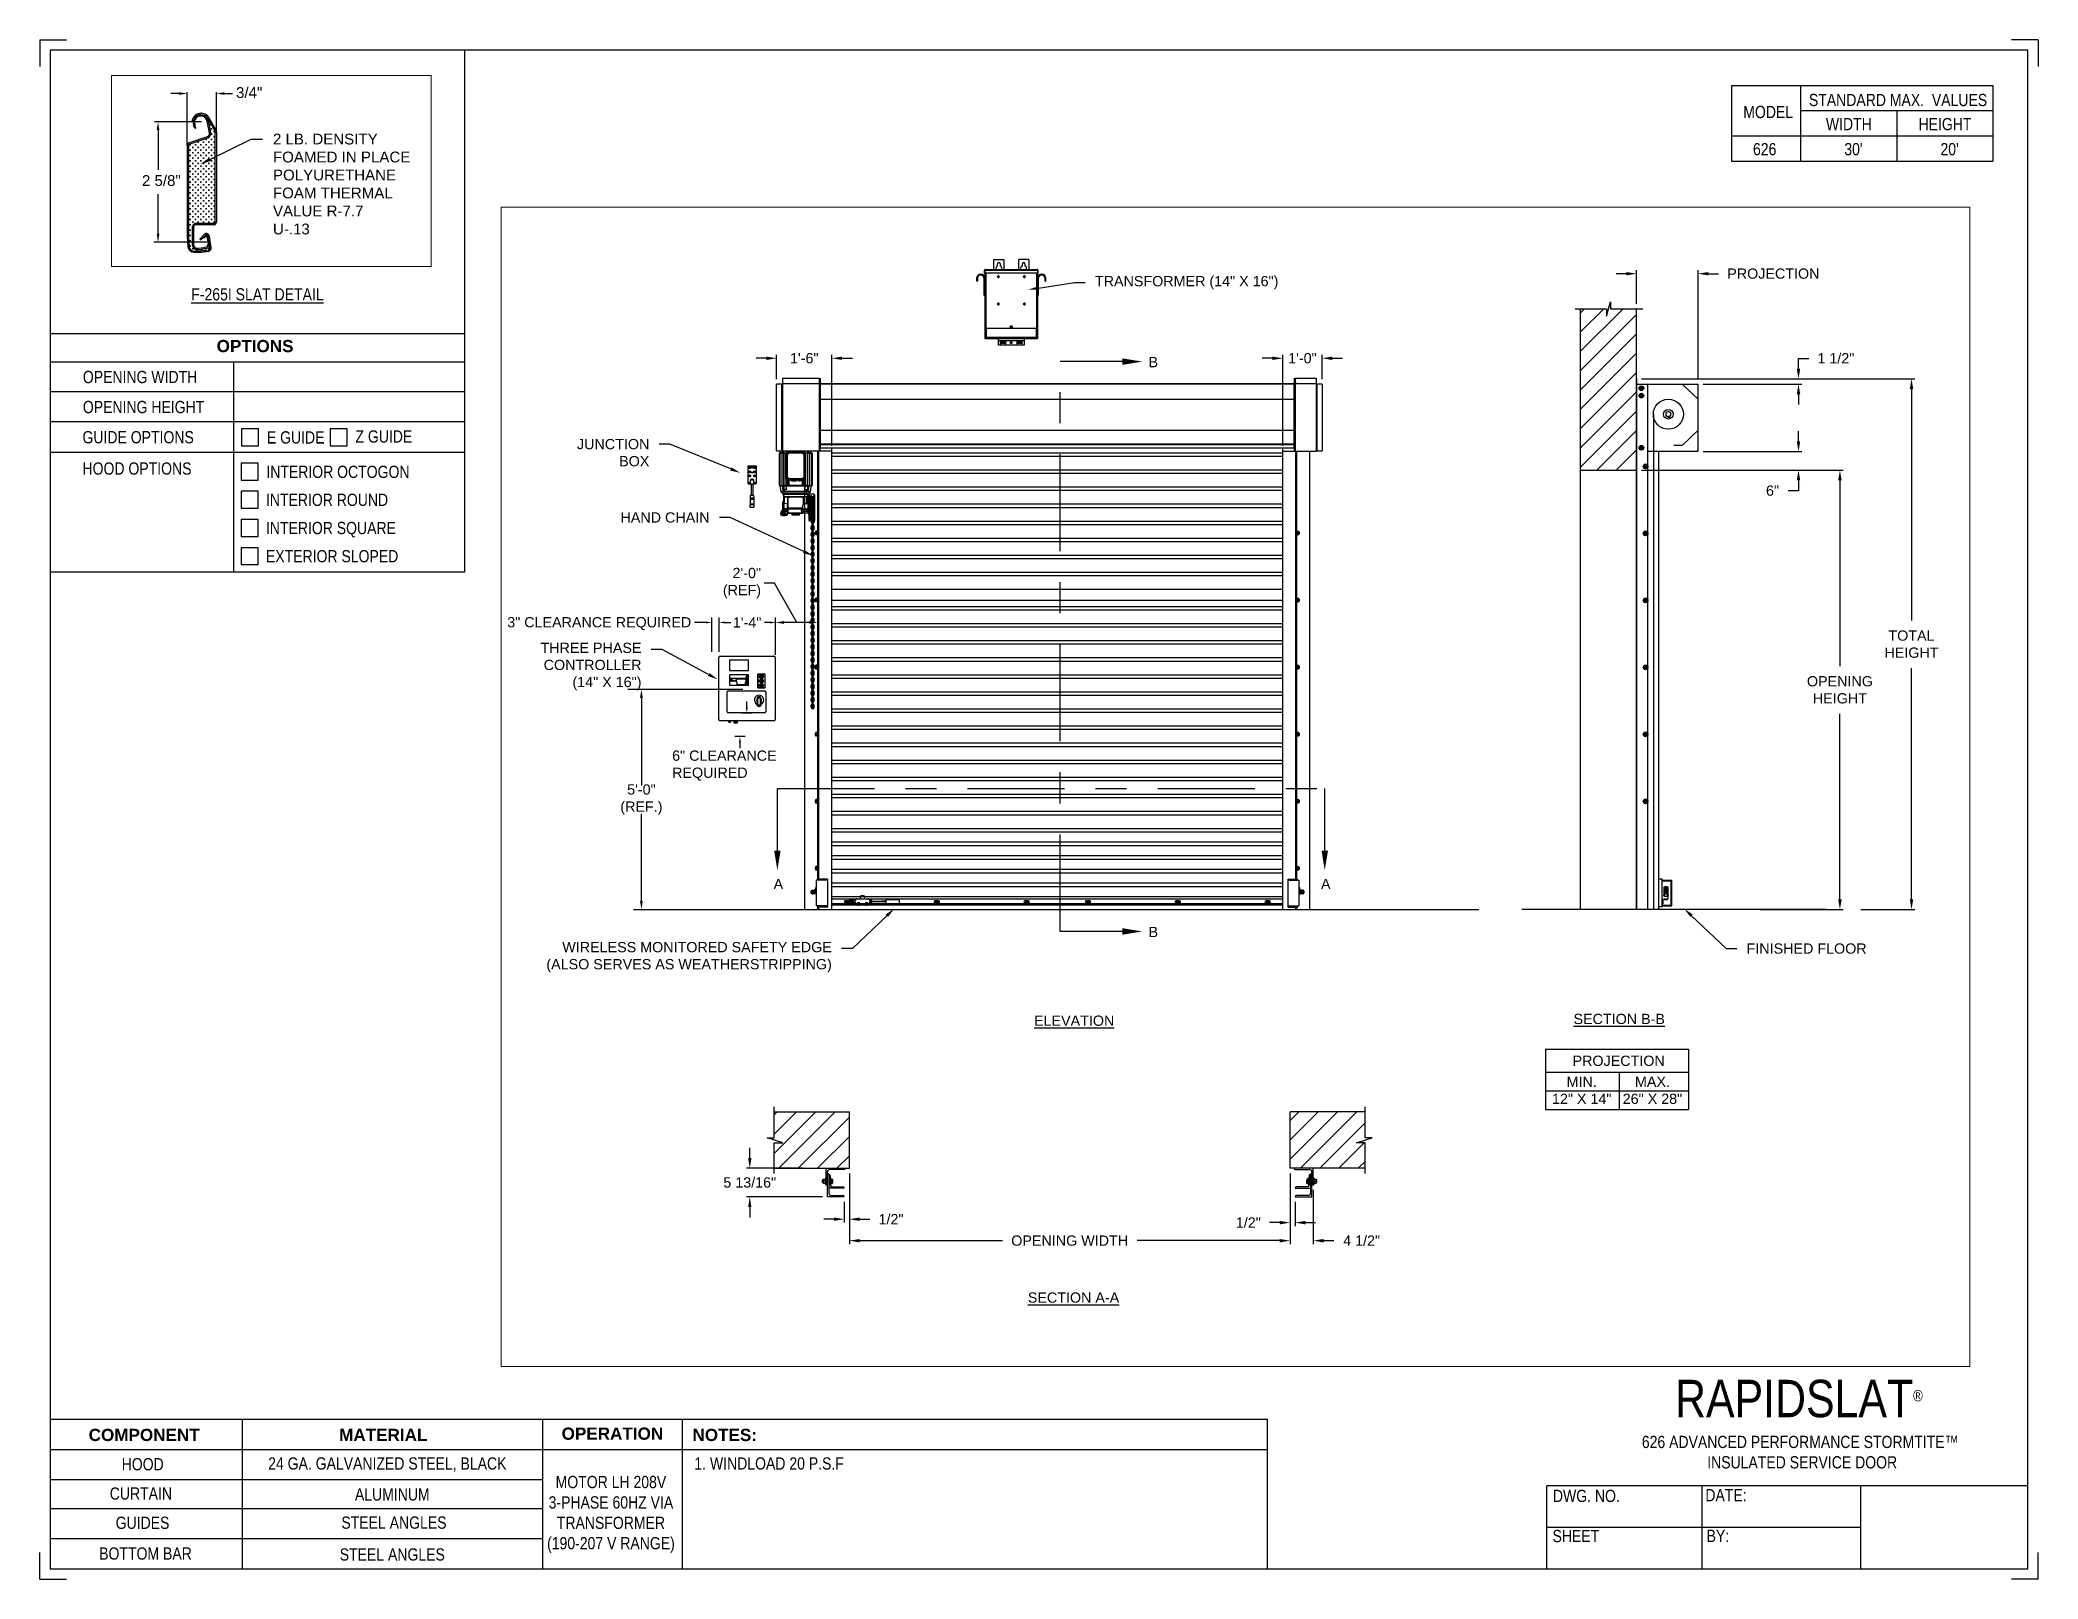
# Paper-space layout '626 LH 208V 3 PHASE' of a CAD drawing. Header units: inches. Extents: x 0.1 to 10.9, y 0.1 to 8.4.
# The model-space entities are those that its viewports show. They can reach past a viewport. Long polylines and large blocks are cut down to what shows.
import ezdxf
from ezdxf import colors
from ezdxf.entities.mleader import LeaderData, LeaderLine
from ezdxf.math import Vec2, Vec3

# ---------------------------------------------------------------- set-up
doc = ezdxf.new("R2010")
doc.units = ezdxf.units.IN
doc.header["$LTSCALE"] = 0.25
doc.header["$MEASUREMENT"] = 0
doc.linetypes.add('CENTER', pattern=[2, 1.25, -0.25, 0.25, -0.25])
for name, color, linetype in [('ANNOTATIONS', 1, 'Continuous'), ('DETAILS', 4, 'Continuous'), ('MOTOR LH', 7, 'Continuous'), ('SECTION CUTS', 6, 'CENTER'), ('TITLE BLOCK', 7, 'Continuous')]:
    doc.layers.add(name, color=color, linetype=linetype)
doc.styles.add('ARIAL', font='arial.ttf', dxfattribs={"height": 0.09375})
doc.styles.add('CADdetails-DIMENSIONS', font='ARIALN.TTF', dxfattribs={"height": 2.38})
doc.styles.add('ROMANS', font='Romans', dxfattribs={"height": 0.09375})
doc.styles.get("Standard").update_dxf_attribs({"font": 'romans.shx'})
doc.dimstyles.get("Standard").update_dxf_attribs({"dimscale": 60, "dimtxt": 0.0833, "dimasz": 0.0833, "dimexe": 0.0833, "dimexo": 0.04, "dimgap": 0.09, "dimtad": 0, "dimtih": 1, "dimtoh": 1, "dimdec": 4, "dimzin": 1, "dimdsep": 46, "dimlunit": 4, "dimtxsty": 'Standard', "dimcen": 0.09, "dimclrt": 150, "dimadec": 4, "dimazin": 2, "dimtfac": 1, "dimtdec": 0, "dimtofl": 0, "dimtmove": 0, "dimatfit": 3, "dimfxl": 1, "dimtolj": 1, "dimtzin": 0, "dimlwd": -1, "dimlwe": -1, "dimarcsym": 1})
doc.dimstyles.new('STANDARD$0', dxfattribs={"dimtxt": 0.09375, "dimasz": 0.09375, "dimexe": 0.03125, "dimexo": 0.046875, "dimgap": 0.09, "dimtad": 0, "dimtih": 1, "dimtoh": 1, "dimdec": 4, "dimzin": 0, "dimdsep": 46, "dimtxsty": 'ARIAL', "dimcen": 0.09, "dimadec": 0, "dimazin": 0, "dimtfac": 1, "dimtdec": 4, "dimtofl": 0, "dimtmove": 0, "dimatfit": 1, "dimfxl": 1, "dimtolj": 1, "dimtzin": 0, "dimarcsym": 0})
pattern_1 = [(45, (48.19074, -32.78357), (-0.08838835, 0.08838835), [])]

psp = doc.layouts.new('626 LH 208V 3 PHASE')

# ---------------------------------------------------------------- texts
at = {"layer": 'TITLE BLOCK', "attachment_point": 2, "style": 'CADdetails-DIMENSIONS'}
for s, width, insert, char_height in [('MODEL', 0.28815, (9.45, 8.068), 0.0664), ('STANDARD MAX.  VALUES', 1.75949, (10.155, 8.133), 0.06641), ('WIDTH', 0.42908, (9.888, 8.002), 0.0664), ('HEIGHT', 0.42908, (10.41, 8.002), 0.0664), ('\\pxqc;626', 0.29952, (9.431, 7.866), 0.0664)]:
    psp.add_mtext_dynamic_manual_height_columns(s, width=width, gutter_width=1.363, heights=[0], dxfattribs=dict(at, insert=insert, char_height=char_height))
at = {"layer": 'TITLE BLOCK', "style": 'CADdetails-DIMENSIONS'}
for s, insert, char_height, width, attachment_point in [("30'", (9.913, 7.866), 0.0664, 1.75949, 2), ("20'", (10.435, 7.866), 0.0664, 1.75949, 2), ('{\\LF-265I SLAT DETAIL}', (1.248, 7.078), 0.06641, 1.75949, 2), ('{\\fArial|b1|i0|c0|p34;OPTIONS}', (1.235, 6.797), 0.06641, 1.75949, 2), ('OPENING WIDTH', (0.3, 6.629), 0.06641, 1.30693, 1), ('OPENING HEIGHT', (0.3, 6.466), 0.06641, 1.30693, 1), ('GUIDE OPTIONS', (0.298, 6.302), 0.06641, 1.30693, 1), ('E GUIDE', (1.299, 6.301), 0.0664, 1.23928, 1), ('Z GUIDE', (1.78, 6.306), 0.0664, 1.23928, 1), ('HOOD OPTIONS', (0.298, 6.132), 0.06641, 1.30693, 1), ('INTERIOR OCTOGON', (1.296, 6.114), 0.06641, 1.23928, 1), ('INTERIOR ROUND', (1.294, 5.962), 0.06641, 1.53035, 1), ('INTERIOR SQUARE', (1.294, 5.809), 0.06641, 1.53035, 1), ('EXTERIOR SLOPED', (1.294, 5.656), 0.06641, 1.53035, 1), ('\\A1;\\pxqc;RAPIDSLAT{\\H0.30337x;\\S® ^ ;}', (10.642, 1.151), 0.20312, 2.03069, 3), ('{\\fArial|b1|i0|c0|p34;COMPONENT}', (0.633, 0.885), 0.06641, 1.75949, 2), ('{\\fArial|b1|i0|c0|p34;MATERIAL}', (1.931, 0.885), 0.06641, 1.75949, 2), ('{\\fArial|b1|i0|c0|p34;OPERATION}', (3.175, 0.892), 0.06641, 1.75949, 2), ('{\\fArial|b1|i0|c0|p34;NOTES:}', (3.785, 0.885), 0.06641, 1.75949, 2), ('626 {\\fArial|b0|i0|c0|p34;\u200b}ADVANCED PERFORMANCE STORMTITE™\\P INSULATED SERVICE DOOR', (9.624, 0.847), 0.06641, 2.79915, 2), ('HOOD', (0.625, 0.726), 0.0664, 1.75949, 2), ('24 GA. GALVANIZED STEEL, BLACK', (1.953, 0.73), 0.06641, 1.75949, 2), ('\\pxql;1. WINDLOAD 20 P.S.F ', (5.176, 0.73), 0.06641, 3.11182, 2), ('CURTAIN', (0.615, 0.567), 0.0664, 1.75949, 2), ('ALUMINUM', (1.98, 0.562), 0.0664, 1.75949, 2), ('\\PMOTOR LH 208V 3-PHASE 60HZ VIA TRANSFORMER (190-207 V RANGE)', (3.167, 0.74), 0.06641, 0.76227, 2), ('DWG. NO.', (8.463, 0.554), 0.0664, 1.75949, 2), ('DATE:', (9.221, 0.558), 0.0664, 1.75949, 2), ('GUIDES', (0.624, 0.408), 0.0664, 1.75949, 2), ('STEEL ANGLES', (1.989, 0.409), 0.06641, 1.75949, 2), ('SHEET', (8.406, 0.336), 0.0664, 1.75949, 2), ('BY:', (9.177, 0.337), 0.0664, 1.75949, 2), ('BOTTOM BAR', (0.64, 0.241), 0.0664, 1.75949, 2), ('STEEL ANGLES', (1.98, 0.236), 0.06641, 1.75949, 2)]:
    psp.add_mtext(s, dxfattribs=dict(at, insert=insert, char_height=char_height, width=width, attachment_point=attachment_point))

msp = doc.modelspace()

# ---------------------------------------------------------------- texts
at = {"layer": 'ANNOTATIONS', "style": 'ARIAL'}
for s, p in [('3/4"', (220.88114, 217.17024)), ('2 5/8"', (220.06369, 216.40588))]:
    msp.add_text(s, height=0.09375, dxfattribs=at).set_placement(p)
at = {"layer": 'ANNOTATIONS', "char_height": 0.09375, "style": 'ARIAL'}
for s, insert, attachment_point in [('2\'-0"\\P(REF)', (226.55729, 223.40353), 6), ('3" CLEARANCE REQUIRED', (224.23452, 223.032), 4), ('1\'-4"', (226.5603, 223.04261), 6), ('6" CLEARANCE\\PREQUIRED', (225.74365, 221.73296), 4), ('5\'-0"\\P(REF.)', (225.46251, 221.42207), 5)]:
    msp.add_mtext(s, dxfattribs=dict(at, insert=insert, attachment_point=attachment_point))
at = {"layer": 'ANNOTATIONS', "char_height": 0.09375, "attachment_point": 2, "style": 'ARIAL'}
for s, insert, width in [('{\\LELEVATION}', (229.42308, 219.44522), 3.0834986), ('{\\LSECTION B-B}', (234.41121, 219.46119), 1.3823677), ('{\\LSECTION A-A}', (229.41718, 216.91103), 1.3823677)]:
    msp.add_mtext(s, dxfattribs=dict(at, insert=insert, width=width))
for s, width, insert in [('PROJECTION ', 1.7594917, (234.4061, 219.07824)), ('MIN.\\P12" X 14" ', 0.6711642, (234.06798, 218.88624)), ('MAX.\\P26" X 28"', 0.6567117, (234.71541, 218.88624))]:
    msp.add_mtext_dynamic_manual_height_columns(s, width=width, gutter_width=1.36268, heights=[0], dxfattribs=dict(at, insert=insert))
at = {"layer": 'SECTION CUTS', "style": 'ARIAL'}
for s, p in [('B', (230.10373, 225.3786)), ('A', (226.67243, 220.60215)), ('A', (231.68196, 220.60215)), ('B', (230.10373, 220.16333))]:
    msp.add_text(s, height=0.09375, dxfattribs=at).set_placement(p)

# ---------------------------------------------------------------- blocks, each defined once
blk = doc.blocks.new('*D154')
at = {"layer": 'ANNOTATIONS', "color": 0, "lineweight": -2, "transparency": 16777216}
for p, q in [((226.454, 218.141), (226.454, 218.235)), ((226.944, 218.047), (226.423, 218.047)), ((227.119, 217.786), (226.423, 217.786)), ((226.454, 217.692), (226.454, 217.598))]:
    blk.add_line(p, q, dxfattribs=at)
at = {"layer": 'ANNOTATIONS', "color": 0, "transparency": 16777216}
for points in [[(226.439, 218.141), (226.47, 218.141), (226.454, 218.047)], [(226.439, 217.692), (226.47, 217.692), (226.454, 217.786)]]:
    blk.add_solid(points, dxfattribs=at)
at = {"layer": 'defpoints', "color": 0, "transparency": 16777216}
for p in [(226.991, 218.047), (226.454, 217.786), (227.166, 217.786)]:
    blk.add_point(p, dxfattribs=at)
at = {"layer": 'ANNOTATIONS', "color": 0, "transparency": 16777216, "insert": (226.454, 217.917), "char_height": 0.09375, "attachment_point": 5, "style": 'ARIAL'}
blk.add_mtext('\\A1;5 13/16"', dxfattribs=at)
blk = doc.blocks.new('*D155')
at = {"layer": 'ANNOTATIONS', "color": 0, "lineweight": -2, "transparency": 16777216}
for p, q in [((231.399, 218.001), (231.399, 217.519)), ((231.446, 217.739), (231.446, 217.519)), ((231.305, 217.55), (231.211, 217.55)), ((231.539, 217.55), (231.633, 217.55))]:
    blk.add_line(p, q, dxfattribs=at)
at = {"layer": 'ANNOTATIONS', "color": 0, "transparency": 16777216}
for points in [[(231.305, 217.566), (231.305, 217.534), (231.399, 217.55)], [(231.539, 217.566), (231.539, 217.534), (231.446, 217.55)]]:
    blk.add_solid(points, dxfattribs=at)
at = {"layer": 'defpoints', "color": 0, "transparency": 16777216}
for p in [(231.399, 218.047), (231.446, 217.786), (231.446, 217.55)]:
    blk.add_point(p, dxfattribs=at)
at = {"layer": 'ANNOTATIONS', "color": 0, "transparency": 16777216, "insert": (231.017, 217.55), "char_height": 0.0938, "attachment_point": 5, "style": 'ARIAL'}
blk.add_mtext('\\A1;1/2"', dxfattribs=at)
blk = doc.blocks.new('*D156')
at = {"layer": 'ANNOTATIONS', "color": 0, "lineweight": -2, "transparency": 16777216}
for p, q in [((227.366, 218.001), (227.366, 217.55)), ((227.319, 217.739), (227.319, 217.55)), ((227.225, 217.581), (227.131, 217.581)), ((227.459, 217.581), (227.553, 217.581))]:
    blk.add_line(p, q, dxfattribs=at)
at = {"layer": 'ANNOTATIONS', "color": 0, "transparency": 16777216}
for points in [[(227.225, 217.597), (227.225, 217.566), (227.319, 217.581)], [(227.459, 217.597), (227.459, 217.566), (227.366, 217.581)]]:
    blk.add_solid(points, dxfattribs=at)
at = {"layer": 'defpoints', "color": 0, "transparency": 16777216}
for p in [(227.366, 218.047), (227.319, 217.786), (227.319, 217.581)]:
    blk.add_point(p, dxfattribs=at)
at = {"layer": 'ANNOTATIONS', "color": 0, "transparency": 16777216, "insert": (227.747, 217.581), "char_height": 0.0938, "attachment_point": 5, "style": 'ARIAL'}
blk.add_mtext('\\A1;1/2"', dxfattribs=at)
blk = doc.blocks.new('*D157')
at = {"layer": 'ANNOTATIONS', "color": 0, "lineweight": -2, "transparency": 16777216}
for p, q in [((226.7, 225.271), (226.7, 225.492)), ((227.206, 224.659), (227.206, 225.492)), ((226.606, 225.461), (226.512, 225.461)), ((227.299, 225.461), (227.393, 225.461))]:
    blk.add_line(p, q, dxfattribs=at)
at = {"layer": 'ANNOTATIONS', "color": 0, "transparency": 16777216}
for points in [[(226.606, 225.476), (226.606, 225.445), (226.7, 225.461)], [(227.299, 225.476), (227.299, 225.445), (227.206, 225.461)]]:
    blk.add_solid(points, dxfattribs=at)
at = {"layer": 'defpoints', "color": 0, "transparency": 16777216}
for p in [(226.7, 225.461), (226.7, 225.224), (227.206, 224.612)]:
    blk.add_point(p, dxfattribs=at)
at = {"layer": 'ANNOTATIONS', "color": 0, "transparency": 16777216, "insert": (226.953, 225.461), "char_height": 0.0938, "attachment_point": 5, "style": 'ARIAL'}
blk.add_mtext('\\A1;1\'-6"', dxfattribs=at)
blk = doc.blocks.new('*D158')
at = {"layer": 'ANNOTATIONS', "color": 0, "lineweight": -2, "transparency": 16777216}
for p, q in [((231.332, 224.659), (231.332, 225.492)), ((231.692, 225.271), (231.692, 225.492)), ((231.238, 225.461), (231.145, 225.461)), ((231.786, 225.461), (231.88, 225.461))]:
    blk.add_line(p, q, dxfattribs=at)
at = {"layer": 'ANNOTATIONS', "color": 0, "transparency": 16777216}
for points in [[(231.238, 225.476), (231.238, 225.445), (231.332, 225.461)], [(231.786, 225.476), (231.786, 225.445), (231.692, 225.461)]]:
    blk.add_solid(points, dxfattribs=at)
at = {"layer": 'defpoints', "color": 0, "transparency": 16777216}
for p in [(231.332, 225.461), (231.692, 225.224), (231.332, 224.612)]:
    blk.add_point(p, dxfattribs=at)
at = {"layer": 'ANNOTATIONS', "color": 0, "transparency": 16777216, "insert": (231.512, 225.461), "char_height": 0.0938, "attachment_point": 5, "style": 'ARIAL'}
blk.add_mtext('\\A1;1\'-0"', dxfattribs=at)
blk = doc.blocks.new('*D159')
at = {"layer": 'ANNOTATIONS', "color": 0, "lineweight": -2, "transparency": 16777216}
for p, q in [((231.399, 218.001), (231.399, 217.353)), ((231.611, 217.851), (231.611, 217.353)), ((231.305, 217.385), (231.211, 217.385)), ((231.705, 217.385), (231.799, 217.385))]:
    blk.add_line(p, q, dxfattribs=at)
at = {"layer": 'ANNOTATIONS', "color": 0, "transparency": 16777216}
for points in [[(231.305, 217.4), (231.305, 217.369), (231.399, 217.385)], [(231.705, 217.4), (231.705, 217.369), (231.611, 217.385)]]:
    blk.add_solid(points, dxfattribs=at)
at = {"layer": 'defpoints', "color": 0, "transparency": 16777216}
for p in [(231.399, 218.047), (231.611, 217.897), (231.611, 217.385)]:
    blk.add_point(p, dxfattribs=at)
at = {"layer": 'ANNOTATIONS', "color": 0, "transparency": 16777216, "insert": (232.054, 217.385), "char_height": 0.0938, "attachment_point": 5, "style": 'ARIAL'}
blk.add_mtext('\\A1;4 1/2"', dxfattribs=at)
blk = doc.blocks.new('*D148')
at = {"layer": 'ANNOTATIONS', "color": 0, "lineweight": -2, "transparency": 16777216}
for p, q in [((227.366, 218.001), (227.366, 217.353)), ((231.399, 218.001), (231.399, 217.353)), ((227.459, 217.385), (228.766, 217.385)), ((231.305, 217.385), (229.999, 217.385))]:
    blk.add_line(p, q, dxfattribs=at)
at = {"layer": 'ANNOTATIONS', "color": 0, "transparency": 16777216}
for points in [[(227.459, 217.4), (227.459, 217.369), (227.366, 217.385)], [(231.305, 217.4), (231.305, 217.369), (231.399, 217.385)]]:
    blk.add_solid(points, dxfattribs=at)
at = {"layer": 'defpoints', "color": 0, "transparency": 16777216}
for p in [(227.366, 218.047), (231.399, 218.047), (231.399, 217.385)]:
    blk.add_point(p, dxfattribs=at)
at = {"layer": 'ANNOTATIONS', "color": 0, "transparency": 16777216, "insert": (229.382, 217.385), "char_height": 0.09375, "attachment_point": 5, "style": 'ARIAL'}
blk.add_mtext('\\A1;OPENING WIDTH', dxfattribs=at)
blk = doc.blocks.new('*D149')
at = {"layer": 'ANNOTATIONS', "color": 0, "lineweight": -2, "transparency": 16777216}
for p, q in [((234.476, 226.235), (234.382, 226.235)), ((234.569, 225.96), (234.569, 226.266)), ((235.133, 225.272), (235.133, 226.266)), ((235.227, 226.235), (235.321, 226.235))]:
    blk.add_line(p, q, dxfattribs=at)
at = {"layer": 'ANNOTATIONS', "color": 0, "transparency": 16777216}
for points in [[(234.476, 226.25), (234.476, 226.219), (234.569, 226.235)], [(235.227, 226.25), (235.227, 226.219), (235.133, 226.235)]]:
    blk.add_solid(points, dxfattribs=at)
at = {"layer": 'defpoints', "color": 0, "transparency": 16777216}
for p in [(235.133, 226.235), (234.569, 225.913), (235.133, 225.225)]:
    blk.add_point(p, dxfattribs=at)
at = {"layer": 'ANNOTATIONS', "color": 0, "transparency": 16777216, "insert": (235.822, 226.235), "char_height": 0.09375, "attachment_point": 5, "style": 'ARIAL'}
blk.add_mtext('\\A1;PROJECTION ', dxfattribs=at)
blk = doc.blocks.new('*D150')
at = {"layer": 'ANNOTATIONS', "color": 0, "lineweight": -2, "transparency": 16777216}
for p, q in [((234.616, 224.437), (236.462, 224.437)), ((236.431, 224.343), (236.431, 222.643)), ((236.431, 220.509), (236.431, 222.208)), ((235.7, 220.415), (236.462, 220.415))]:
    blk.add_line(p, q, dxfattribs=at)
at = {"layer": 'ANNOTATIONS', "color": 0, "transparency": 16777216}
for points in [[(236.415, 224.343), (236.447, 224.343), (236.431, 224.437)], [(236.415, 220.509), (236.447, 220.509), (236.431, 220.415)]]:
    blk.add_solid(points, dxfattribs=at)
at = {"layer": 'defpoints', "color": 0, "transparency": 16777216}
for p in [(234.569, 224.437), (235.654, 220.415), (236.431, 220.415)]:
    blk.add_point(p, dxfattribs=at)
at = {"layer": 'ANNOTATIONS', "color": 0, "transparency": 16777216, "insert": (236.431, 222.426), "char_height": 0.09375, "attachment_point": 5, "style": 'ARIAL'}
blk.add_mtext('\\A1;OPENING\\PHEIGHT', dxfattribs=at)
blk = doc.blocks.new('*D151')
at = {"layer": 'ANNOTATIONS', "color": 0, "lineweight": -2, "transparency": 16777216}
for p, q in [((234.616, 225.273), (237.117, 225.273)), ((237.086, 225.179), (237.086, 223.061)), ((237.086, 220.509), (237.086, 222.626)), ((236.621, 220.415), (237.117, 220.415))]:
    blk.add_line(p, q, dxfattribs=at)
at = {"layer": 'ANNOTATIONS', "color": 0, "transparency": 16777216}
for points in [[(237.07, 225.179), (237.102, 225.179), (237.086, 225.273)], [(237.07, 220.509), (237.102, 220.509), (237.086, 220.415)]]:
    blk.add_solid(points, dxfattribs=at)
at = {"layer": 'defpoints', "color": 0, "transparency": 16777216}
for p in [(234.569, 225.273), (236.574, 220.415), (237.086, 220.415)]:
    blk.add_point(p, dxfattribs=at)
at = {"layer": 'ANNOTATIONS', "color": 0, "transparency": 16777216, "insert": (237.086, 222.844), "char_height": 0.0938, "attachment_point": 5, "style": 'ARIAL'}
blk.add_mtext('\\A1;TOTAL\\PHEIGHT', dxfattribs=at)
blk = doc.blocks.new('*D152')
at = {"layer": 'ANNOTATIONS', "color": 0, "lineweight": -2, "transparency": 16777216}
for p, q in [((236.052, 224.701), (236.052, 224.795)), ((235.178, 224.608), (236.083, 224.608)), ((235.178, 224.437), (236.083, 224.437)), ((236.052, 224.343), (236.052, 224.249)), ((236.052, 224.249), (235.958, 224.249))]:
    blk.add_line(p, q, dxfattribs=at)
at = {"layer": 'ANNOTATIONS', "color": 0, "transparency": 16777216}
for points in [[(236.036, 224.701), (236.068, 224.701), (236.052, 224.608)], [(236.036, 224.343), (236.068, 224.343), (236.052, 224.437)]]:
    blk.add_solid(points, dxfattribs=at)
at = {"layer": 'defpoints', "color": 0, "transparency": 16777216}
for p in [(235.131, 224.608), (235.131, 224.437), (236.052, 224.437)]:
    blk.add_point(p, dxfattribs=at)
at = {"layer": 'ANNOTATIONS', "color": 0, "transparency": 16777216, "insert": (235.814, 224.249), "char_height": 0.0938, "attachment_point": 5, "style": 'ARIAL'}
blk.add_mtext('\\A1;6"', dxfattribs=at)
blk = doc.blocks.new('*D153')
at = {"layer": 'ANNOTATIONS', "color": 0, "lineweight": -2, "transparency": 16777216}
for p, q in [((236.052, 225.366), (236.052, 225.46)), ((236.052, 225.46), (236.146, 225.46)), ((235.18, 225.273), (236.083, 225.273)), ((235.18, 225.225), (236.083, 225.225)), ((236.052, 225.131), (236.052, 225.038))]:
    blk.add_line(p, q, dxfattribs=at)
at = {"layer": 'ANNOTATIONS', "color": 0, "transparency": 16777216}
for points in [[(236.036, 225.366), (236.068, 225.366), (236.052, 225.273)], [(236.036, 225.131), (236.068, 225.131), (236.052, 225.225)]]:
    blk.add_solid(points, dxfattribs=at)
at = {"layer": 'defpoints', "color": 0, "transparency": 16777216}
for p in [(235.133, 225.273), (235.133, 225.225), (236.052, 225.273)]:
    blk.add_point(p, dxfattribs=at)
at = {"layer": 'ANNOTATIONS', "color": 0, "transparency": 16777216, "insert": (236.394, 225.46), "char_height": 0.0938, "attachment_point": 5, "style": 'ARIAL'}
blk.add_mtext('\\A1;1 1/2"', dxfattribs=at)

# ---------------------------------------------------------------- dimensions: what is measured, and where the dimension line sits
at = {"layer": 'ANNOTATIONS'}
dim = msp.add_linear_dim(base=(235.13329, 226.23467), p1=(234.56941, 225.91347), p2=(235.13329, 225.22508), text='PROJECTION ', dimstyle='STANDARD$0', dxfattribs=at)
dim.commit()
dim.dimension.update_dxf_attribs({"geometry": '*D149', "text_midpoint": (235.8224, 226.23467)})
for base, p1, p2, angle, text, picture, middle in [((226.69978, 225.46051), (227.20572, 224.61169), (226.69978, 225.22384), 180, '1\'-6"', '*D157', (226.95275, 225.46051)), ((231.33222, 225.46051), (231.69242, 225.22422), (231.33222, 224.61169), 180, '1\'-0"', '*D158', (231.51232, 225.46051)), ((226.45418, 217.78574), (226.99053, 218.04741), (227.16553, 217.78574), 90, '5 13/16"', '*D154', (226.45418, 217.91658)), ((227.31865, 217.58132), (227.36553, 218.04742), (227.31865, 217.78574), 180, '1/2"', '*D156', (227.7471, 217.58132))]:
    dim = msp.add_linear_dim(base=base, p1=p1, p2=p2, angle=angle, text=text, dimstyle='STANDARD$0', dxfattribs=at)
    dim.commit()
    dim.dimension.update_dxf_attribs({"geometry": picture, "text_midpoint": middle, "dimtype": 160})
for base, p1, p2, text, picture, middle in [((236.05196, 225.27272), (235.13329, 225.22508), (235.13329, 225.27272), '1 1/2"', '*D153', (236.3944, 225.46022)), ((237.08599, 220.41511), (234.56941, 225.27272), (236.57394, 220.41511), 'TOTAL\\PHEIGHT', '*D151', (237.08599, 222.84392)), ((236.05196, 224.43674), (235.13116, 224.60767), (235.13116, 224.43674), '6"', '*D152', (235.81408, 224.24924)), ((236.431, 220.41511), (234.56941, 224.43674), (235.6536, 220.41511), 'OPENING\\PHEIGHT', '*D150', (236.431, 222.42592))]:
    dim = msp.add_linear_dim(base=base, p1=p1, p2=p2, angle=90, text=text, dimstyle='STANDARD$0', dxfattribs=at)
    dim.commit()
    dim.dimension.update_dxf_attribs({"geometry": picture, "text_midpoint": middle})
dim = msp.add_aligned_dim(p1=(227.36553, 218.04742), p2=(231.39886, 218.04742), distance=-0.6628, text='OPENING WIDTH', dimstyle='STANDARD$0', dxfattribs=at)
dim.commit()
dim.dimension.update_dxf_attribs({"geometry": '*D148', "text_midpoint": (229.38219, 217.38462)})
for base, p2, text, picture, middle in [((231.44573, 217.55007), (231.44573, 217.78574), '1/2"', '*D155', (231.01728, 217.55007)), ((231.61136, 217.38462), (231.61136, 217.89742), '4 1/2"', '*D159', (232.05385, 217.38462))]:
    dim = msp.add_linear_dim(base=base, p1=(231.39886, 218.04742), p2=p2, text=text, dimstyle='STANDARD$0', dxfattribs=at)
    dim.commit()
    dim.dimension.update_dxf_attribs({"geometry": picture, "text_midpoint": middle, "dimtype": 160})

# ---------------------------------------------------------------- hatches: boundary and pattern name
at = {"layer": 'MOTOR LH'}
h = msp.add_hatch(dxfattribs=at)
h.set_pattern_fill('ANSI31', color=256, style=0)
h.set_pattern_definition([(45, (47.34337, -32.78357), (-0.08838835, 0.08838835), [])])
h.paths.add_polyline_path([(234.05378, 224.43674), (234.56941, 224.43674), (234.56941, 225.91347), (234.33292, 225.91347), (234.33292, 225.97813), (234.2945, 225.84477), (234.2945, 225.91347), (234.05378, 225.91347)])
h = msp.add_hatch(dxfattribs=at)
h.set_pattern_fill('ANSI31', color=256, style=0)
h.set_pattern_definition(pattern_1)
h.paths.add_polyline_path([(227.36553, 218.56305), (226.67803, 218.56305), (226.67803, 218.32585), (226.61392, 218.32585), (226.75599, 218.27894), (226.67803, 218.27894), (226.67803, 218.04742), (227.36553, 218.04742), (227.36553, 218.20993)])
h = msp.add_hatch(dxfattribs=at)
h.set_pattern_fill('ANSI31', color=256, style=0)
h.set_pattern_definition(pattern_1)
h.paths.add_polyline_path([(232.15046, 218.32585), (232.08636, 218.32585), (232.08636, 218.56305), (231.39886, 218.56305), (231.39886, 218.04742), (231.41703, 218.04742), (232.08636, 218.04742), (232.08636, 218.27894), (232.00839, 218.27894)])

# ---------------------------------------------------------------- linework, layer by layer
at = {"layer": 'ANNOTATIONS'}
for p, q in [((226.05439, 223.04261), (225.94979, 223.04261)), ((226.10753, 222.77305), (226.10753, 223.08974)), ((226.17321, 222.77305), (226.17321, 223.08974)), ((226.22665, 223.04261), (226.27979, 223.04261)), ((226.64155, 223.04261), (226.58841, 223.04261)), ((226.69046, 222.74794), (226.69046, 223.08974)), ((227.00017, 223.04261), (226.76813, 223.04261)), ((226.39031, 222.42941), (225.33936, 222.42941)), ((225.46251, 222.35175), (225.46251, 221.55133)), ((226.47447, 222.21402), (226.3802, 222.21402)), ((226.42733, 222.26716), (226.42733, 222.3203)), ((226.41128, 221.99872), (226.31702, 221.99872)), ((226.36415, 221.94558), (226.36415, 221.89244)), ((225.46251, 220.49278), (225.46251, 221.2928)), ((233.73741, 219.13767), (233.73741, 218.5863)), ((233.73741, 219.13767), (235.04518, 219.13767)), ((235.04518, 219.13767), (235.04518, 218.5863)), ((233.73741, 218.9262), (235.04518, 218.9262)), ((234.41026, 218.9262), (234.41026, 218.5863)), ((233.73741, 218.75625), (235.04518, 218.75625)), ((233.73741, 218.5863), (235.04518, 218.5863)), ((220.38632, 217.20876), (220.316, 217.20876)), ((220.45664, 216.76536), (220.45664, 217.22142)), ((220.7111, 216.87584), (220.7111, 217.22142)), ((220.78142, 217.20876), (220.85174, 217.20876)), ((220.58175, 216.96217), (220.17164, 216.96217)), ((220.20386, 216.89185), (220.20386, 216.54539)), ((220.20386, 215.98797), (220.20386, 216.33443)), ((220.62814, 215.91765), (220.16597, 215.91765))]:
    msp.add_line(p, q, dxfattribs=at)
for p in [(220.7111, 217.20876), (220.20386, 215.99215)]:
    msp.add_point(p, dxfattribs=at)
for points in [[(226.05439, 223.05147), (226.05439, 223.03376), (226.10753, 223.04261)], [(226.22665, 223.05147), (226.22665, 223.03376), (226.17351, 223.04261)], [(226.64155, 223.05147), (226.64155, 223.03376), (226.69469, 223.04261)], [(226.76813, 223.02967), (226.76813, 223.05556), (226.69046, 223.04261)], [(227.00017, 223.02967), (227.00017, 223.05556), (227.07784, 223.04261)], [(225.47546, 222.35175), (225.44957, 222.35175), (225.46251, 222.42941)], [(226.43619, 222.26716), (226.41848, 222.26716), (226.42733, 222.21402)], [(226.37301, 221.94558), (226.3553, 221.94558), (226.36415, 221.99872)], [(225.47546, 220.49278), (225.44957, 220.49278), (225.46251, 220.41511)], [(220.38632, 217.19704), (220.38632, 217.22048), (220.45664, 217.20876)], [(220.78142, 217.19704), (220.78142, 217.22048), (220.7111, 217.20876)], [(220.21558, 216.89185), (220.19214, 216.89185), (220.20386, 216.96217)], [(220.21558, 215.98797), (220.19214, 215.98797), (220.20386, 215.91765)]]:
    msp.add_solid(points, dxfattribs=at)
at = {"layer": 'DETAILS'}
for p, q in [((220.50905, 216.96509), (220.49808, 216.96703)), ((220.65052, 216.86769), (220.63007, 216.96869)), ((220.69591, 216.88889), (220.63834, 216.9886)), ((220.66139, 216.87014), (220.64098, 216.9709)), ((220.64621, 216.97497), (220.64621, 216.96677)), ((220.7044, 216.89647), (220.64799, 216.99417)), ((220.62993, 216.83151), (220.46856, 216.77751)), ((220.63347, 216.82094), (220.47209, 216.76695)), ((220.522, 216.90565), (220.51185, 216.93713)), ((220.53259, 216.90909), (220.522, 216.90565)), ((220.53259, 216.90909), (220.52246, 216.94055)), ((220.55338, 216.79271), (220.55338, 216.7811)), ((220.59979, 216.79271), (220.59979, 216.7811)), ((220.6288, 216.81011), (220.6172, 216.81011)), ((220.623, 216.81591), (220.623, 216.80431)), ((220.64621, 216.82782), (220.64621, 216.82752)), ((220.64621, 216.79271), (220.64621, 216.7811)), ((220.66295, 216.93696), (220.65135, 216.93696)), ((220.65201, 216.83332), (220.65199, 216.83332)), ((220.65715, 216.94276), (220.65715, 216.93116)), ((220.67522, 216.90295), (220.66362, 216.90295)), ((220.67522, 216.85653), (220.66362, 216.85653)), ((220.67522, 216.81011), (220.66362, 216.81011)), ((220.66942, 216.90875), (220.66942, 216.89715)), ((220.66942, 216.86233), (220.66942, 216.85073)), ((220.66942, 216.81591), (220.66942, 216.80431)), ((220.69843, 216.87974), (220.68683, 216.87974)), ((220.69843, 216.83332), (220.68683, 216.83332)), ((220.69263, 216.88554), (220.69263, 216.87394)), ((220.69263, 216.83912), (220.69263, 216.82752)), ((220.69263, 216.79271), (220.69263, 216.7811)), ((220.7111, 216.87144), (220.7111, 216.09066)), ((220.45664, 216.76096), (220.45664, 215.96467)), ((220.46778, 216.76096), (220.46778, 215.96467)), ((220.48955, 216.76369), (220.47795, 216.76369)), ((220.48955, 216.71728), (220.47795, 216.71728)), ((220.48955, 216.67086), (220.47795, 216.67086)), ((220.48955, 216.62444), (220.47795, 216.62444)), ((220.48375, 216.7695), (220.48375, 216.75789)), ((220.48375, 216.72308), (220.48375, 216.71148)), ((220.48375, 216.67666), (220.48375, 216.66506)), ((220.48375, 216.63024), (220.48375, 216.61864)), ((220.51276, 216.74049), (220.50116, 216.74049)), ((220.51276, 216.69407), (220.50116, 216.69407)), ((220.51276, 216.64765), (220.50116, 216.64765)), ((220.50696, 216.74629), (220.50696, 216.73468)), ((220.50696, 216.69987), (220.50696, 216.68827)), ((220.50696, 216.65345), (220.50696, 216.64185)), ((220.53597, 216.76369), (220.52437, 216.76369)), ((220.53597, 216.71728), (220.52437, 216.71728)), ((220.53597, 216.67086), (220.52437, 216.67086)), ((220.53597, 216.62444), (220.52437, 216.62444)), ((220.53017, 216.7695), (220.53017, 216.75789)), ((220.53017, 216.72308), (220.53017, 216.71148)), ((220.53017, 216.67666), (220.53017, 216.66506)), ((220.53017, 216.63024), (220.53017, 216.61864)), ((220.55918, 216.7869), (220.54757, 216.7869)), ((220.55918, 216.74049), (220.54757, 216.74049)), ((220.55918, 216.69407), (220.54757, 216.69407)), ((220.55918, 216.64765), (220.54757, 216.64765)), ((220.55338, 216.74629), (220.55338, 216.73468)), ((220.55338, 216.69987), (220.55338, 216.68827)), ((220.55338, 216.65345), (220.55338, 216.64185)), ((220.58239, 216.76369), (220.57078, 216.76369)), ((220.58239, 216.71728), (220.57078, 216.71728)), ((220.58239, 216.67086), (220.57078, 216.67086)), ((220.58239, 216.62444), (220.57078, 216.62444)), ((220.57659, 216.7695), (220.57659, 216.75789)), ((220.57659, 216.72308), (220.57659, 216.71148)), ((220.57659, 216.67666), (220.57659, 216.66506)), ((220.57659, 216.63024), (220.57659, 216.61864)), ((220.6056, 216.7869), (220.59399, 216.7869)), ((220.6056, 216.74049), (220.59399, 216.74049)), ((220.6056, 216.69407), (220.59399, 216.69407)), ((220.6056, 216.64765), (220.59399, 216.64765)), ((220.59979, 216.74629), (220.59979, 216.73468)), ((220.59979, 216.69987), (220.59979, 216.68827)), ((220.59979, 216.65345), (220.59979, 216.64185)), ((220.6288, 216.76369), (220.6172, 216.76369)), ((220.6288, 216.71728), (220.6172, 216.71728)), ((220.6288, 216.67086), (220.6172, 216.67086)), ((220.6288, 216.62444), (220.6172, 216.62444)), ((220.623, 216.7695), (220.623, 216.75789)), ((220.623, 216.72308), (220.623, 216.71148)), ((220.623, 216.67666), (220.623, 216.66506)), ((220.623, 216.63024), (220.623, 216.61864)), ((220.65201, 216.7869), (220.64041, 216.7869)), ((220.65201, 216.74049), (220.64041, 216.74049)), ((220.65201, 216.69407), (220.64041, 216.69407)), ((220.65201, 216.64765), (220.64041, 216.64765)), ((220.64621, 216.74629), (220.64621, 216.73468)), ((220.64621, 216.69987), (220.64621, 216.68827)), ((220.64621, 216.65345), (220.64621, 216.64185)), ((220.67522, 216.76369), (220.66362, 216.76369)), ((220.67522, 216.71728), (220.66362, 216.71728)), ((220.67522, 216.67086), (220.66362, 216.67086)), ((220.67522, 216.62444), (220.66362, 216.62444)), ((220.66942, 216.7695), (220.66942, 216.75789)), ((220.66942, 216.72308), (220.66942, 216.71148)), ((220.66942, 216.67666), (220.66942, 216.66506)), ((220.66942, 216.63024), (220.66942, 216.61864)), ((220.69843, 216.7869), (220.68683, 216.7869)), ((220.69843, 216.74049), (220.68683, 216.74049)), ((220.69843, 216.69407), (220.68683, 216.69407)), ((220.69843, 216.64765), (220.68683, 216.64765)), ((220.69263, 216.74629), (220.69263, 216.73468)), ((220.69263, 216.69987), (220.69263, 216.68827)), ((220.69263, 216.65345), (220.69263, 216.64185)), ((220.48955, 216.57802), (220.47795, 216.57802)), ((220.48955, 216.53161), (220.47795, 216.53161)), ((220.48955, 216.48519), (220.47795, 216.48519)), ((220.48375, 216.58383), (220.48375, 216.57222)), ((220.48375, 216.53741), (220.48375, 216.52581)), ((220.48375, 216.49099), (220.48375, 216.47939)), ((220.48375, 216.44457), (220.48375, 216.43297)), ((220.51276, 216.60123), (220.50116, 216.60123)), ((220.51276, 216.55482), (220.50116, 216.55482)), ((220.51276, 216.5084), (220.50116, 216.5084)), ((220.51276, 216.46198), (220.50116, 216.46198)), ((220.50696, 216.60704), (220.50696, 216.59543)), ((220.50696, 216.56062), (220.50696, 216.54901)), ((220.50696, 216.5142), (220.50696, 216.5026)), ((220.50696, 216.46778), (220.50696, 216.45618)), ((220.53597, 216.57802), (220.52437, 216.57802)), ((220.53597, 216.53161), (220.52437, 216.53161)), ((220.53597, 216.48519), (220.52437, 216.48519)), ((220.53017, 216.58383), (220.53017, 216.57222)), ((220.53017, 216.53741), (220.53017, 216.52581)), ((220.53017, 216.49099), (220.53017, 216.47939)), ((220.53017, 216.44457), (220.53017, 216.43297)), ((220.55918, 216.60123), (220.54757, 216.60123)), ((220.55918, 216.55482), (220.54757, 216.55482)), ((220.55918, 216.5084), (220.54757, 216.5084)), ((220.55918, 216.46198), (220.54757, 216.46198)), ((220.55338, 216.60704), (220.55338, 216.59543)), ((220.55338, 216.56062), (220.55338, 216.54901)), ((220.55338, 216.5142), (220.55338, 216.5026)), ((220.55338, 216.46778), (220.55338, 216.45618)), ((220.58239, 216.57802), (220.57078, 216.57802)), ((220.58239, 216.53161), (220.57078, 216.53161)), ((220.58239, 216.48519), (220.57078, 216.48519)), ((220.57659, 216.58383), (220.57659, 216.57222)), ((220.57659, 216.53741), (220.57659, 216.52581)), ((220.57659, 216.49099), (220.57659, 216.47939)), ((220.57659, 216.44457), (220.57659, 216.43297)), ((220.6056, 216.60123), (220.59399, 216.60123)), ((220.6056, 216.55482), (220.59399, 216.55482)), ((220.6056, 216.5084), (220.59399, 216.5084)), ((220.6056, 216.46198), (220.59399, 216.46198)), ((220.59979, 216.60704), (220.59979, 216.59543)), ((220.59979, 216.56062), (220.59979, 216.54901)), ((220.59979, 216.5142), (220.59979, 216.5026)), ((220.59979, 216.46778), (220.59979, 216.45618)), ((220.6288, 216.57802), (220.6172, 216.57802)), ((220.6288, 216.53161), (220.6172, 216.53161)), ((220.6288, 216.48519), (220.6172, 216.48519)), ((220.623, 216.58383), (220.623, 216.57222)), ((220.623, 216.53741), (220.623, 216.52581)), ((220.623, 216.49099), (220.623, 216.47939)), ((220.623, 216.44457), (220.623, 216.43297)), ((220.65201, 216.60123), (220.64041, 216.60123)), ((220.65201, 216.55482), (220.64041, 216.55482)), ((220.65201, 216.5084), (220.64041, 216.5084)), ((220.65201, 216.46198), (220.64041, 216.46198)), ((220.64621, 216.60704), (220.64621, 216.59543)), ((220.64621, 216.56062), (220.64621, 216.54901)), ((220.64621, 216.5142), (220.64621, 216.5026)), ((220.64621, 216.46778), (220.64621, 216.45618)), ((220.67522, 216.57802), (220.66362, 216.57802)), ((220.67522, 216.53161), (220.66362, 216.53161)), ((220.67522, 216.48519), (220.66362, 216.48519)), ((220.66942, 216.58383), (220.66942, 216.57222)), ((220.66942, 216.53741), (220.66942, 216.52581)), ((220.66942, 216.49099), (220.66942, 216.47939)), ((220.66942, 216.44457), (220.66942, 216.43297)), ((220.69843, 216.60123), (220.68683, 216.60123)), ((220.69843, 216.55482), (220.68683, 216.55482)), ((220.69843, 216.5084), (220.68683, 216.5084)), ((220.69843, 216.46198), (220.68683, 216.46198)), ((220.69263, 216.60704), (220.69263, 216.59543)), ((220.69263, 216.56062), (220.69263, 216.54901)), ((220.69263, 216.5142), (220.69263, 216.5026)), ((220.69263, 216.46778), (220.69263, 216.45618)), ((220.48955, 216.43877), (220.47795, 216.43877)), ((220.48955, 216.39235), (220.47795, 216.39235)), ((220.48955, 216.34594), (220.47795, 216.34594)), ((220.48955, 216.29952), (220.47795, 216.29952)), ((220.48375, 216.39816), (220.48375, 216.38655)), ((220.48375, 216.35174), (220.48375, 216.34014)), ((220.48375, 216.30532), (220.48375, 216.29372)), ((220.51276, 216.41556), (220.50116, 216.41556)), ((220.51276, 216.36915), (220.50116, 216.36915)), ((220.51276, 216.32273), (220.50116, 216.32273)), ((220.51276, 216.27631), (220.50116, 216.27631)), ((220.50696, 216.42137), (220.50696, 216.40976)), ((220.50696, 216.37495), (220.50696, 216.36334)), ((220.50696, 216.32853), (220.50696, 216.31693)), ((220.50696, 216.28211), (220.50696, 216.27051)), ((220.53597, 216.43877), (220.52437, 216.43877)), ((220.53597, 216.39235), (220.52437, 216.39235)), ((220.53597, 216.34594), (220.52437, 216.34594)), ((220.53597, 216.29952), (220.52437, 216.29952)), ((220.53017, 216.39816), (220.53017, 216.38655)), ((220.53017, 216.35174), (220.53017, 216.34014)), ((220.53017, 216.30532), (220.53017, 216.29372)), ((220.55918, 216.41556), (220.54757, 216.41556)), ((220.55918, 216.36915), (220.54757, 216.36915)), ((220.55918, 216.32273), (220.54757, 216.32273)), ((220.55918, 216.27631), (220.54757, 216.27631)), ((220.55338, 216.42137), (220.55338, 216.40976)), ((220.55338, 216.37495), (220.55338, 216.36334)), ((220.55338, 216.32853), (220.55338, 216.31693)), ((220.55338, 216.28211), (220.55338, 216.27051)), ((220.58239, 216.43877), (220.57078, 216.43877)), ((220.58239, 216.39235), (220.57078, 216.39235)), ((220.58239, 216.34594), (220.57078, 216.34594)), ((220.58239, 216.29952), (220.57078, 216.29952)), ((220.57659, 216.39816), (220.57659, 216.38655)), ((220.57659, 216.35174), (220.57659, 216.34014)), ((220.57659, 216.30532), (220.57659, 216.29372)), ((220.6056, 216.41556), (220.59399, 216.41556)), ((220.6056, 216.36915), (220.59399, 216.36915)), ((220.6056, 216.32273), (220.59399, 216.32273)), ((220.6056, 216.27631), (220.59399, 216.27631)), ((220.59979, 216.42137), (220.59979, 216.40976)), ((220.59979, 216.37495), (220.59979, 216.36334)), ((220.59979, 216.32853), (220.59979, 216.31693)), ((220.59979, 216.28211), (220.59979, 216.27051)), ((220.6288, 216.43877), (220.6172, 216.43877)), ((220.6288, 216.39235), (220.6172, 216.39235)), ((220.6288, 216.34594), (220.6172, 216.34594)), ((220.6288, 216.29952), (220.6172, 216.29952)), ((220.623, 216.39816), (220.623, 216.38655)), ((220.623, 216.35174), (220.623, 216.34014)), ((220.623, 216.30532), (220.623, 216.29372)), ((220.65201, 216.41556), (220.64041, 216.41556)), ((220.65201, 216.36915), (220.64041, 216.36915)), ((220.65201, 216.32273), (220.64041, 216.32273)), ((220.65201, 216.27631), (220.64041, 216.27631)), ((220.64621, 216.42137), (220.64621, 216.40976)), ((220.64621, 216.37495), (220.64621, 216.36334)), ((220.64621, 216.32853), (220.64621, 216.31693)), ((220.64621, 216.28211), (220.64621, 216.27051)), ((220.67522, 216.43877), (220.66362, 216.43877)), ((220.67522, 216.39235), (220.66362, 216.39235)), ((220.67522, 216.34594), (220.66362, 216.34594)), ((220.67522, 216.29952), (220.66362, 216.29952)), ((220.66942, 216.39816), (220.66942, 216.38655)), ((220.66942, 216.35174), (220.66942, 216.34014)), ((220.66942, 216.30532), (220.66942, 216.29372)), ((220.69843, 216.41556), (220.68683, 216.41556)), ((220.69843, 216.36915), (220.68683, 216.36915)), ((220.69843, 216.32273), (220.68683, 216.32273)), ((220.69843, 216.27631), (220.68683, 216.27631)), ((220.69263, 216.42137), (220.69263, 216.40976)), ((220.69263, 216.37495), (220.69263, 216.36334)), ((220.69263, 216.32853), (220.69263, 216.31693)), ((220.69263, 216.28211), (220.69263, 216.27051)), ((220.48955, 216.2531), (220.47795, 216.2531)), ((220.48955, 216.20668), (220.47795, 216.20668)), ((220.48955, 216.16027), (220.47795, 216.16027)), ((220.48955, 216.11385), (220.47795, 216.11385)), ((220.48375, 216.2589), (220.48375, 216.2473)), ((220.48375, 216.21249), (220.48375, 216.20088)), ((220.48375, 216.16607), (220.48375, 216.15447)), ((220.48375, 216.11965), (220.48375, 216.10805)), ((220.51276, 216.22989), (220.50116, 216.22989)), ((220.51276, 216.18348), (220.50116, 216.18348)), ((220.51276, 216.13706), (220.50116, 216.13706)), ((220.50696, 216.2357), (220.50696, 216.22409)), ((220.50696, 216.18928), (220.50696, 216.17767)), ((220.50696, 216.14286), (220.50696, 216.13126)), ((220.50696, 216.09644), (220.50696, 216.08484)), ((220.53597, 216.2531), (220.52437, 216.2531)), ((220.53597, 216.20668), (220.52437, 216.20668)), ((220.53597, 216.16027), (220.52437, 216.16027)), ((220.53597, 216.11385), (220.52437, 216.11385)), ((220.53017, 216.2589), (220.53017, 216.2473)), ((220.53017, 216.21249), (220.53017, 216.20088)), ((220.53017, 216.16607), (220.53017, 216.15447)), ((220.53017, 216.11965), (220.53017, 216.10805)), ((220.55918, 216.22989), (220.54757, 216.22989)), ((220.55918, 216.18348), (220.54757, 216.18348)), ((220.55918, 216.13706), (220.54757, 216.13706)), ((220.55338, 216.2357), (220.55338, 216.22409)), ((220.55338, 216.18928), (220.55338, 216.17767)), ((220.55338, 216.14286), (220.55338, 216.13126)), ((220.55338, 216.09644), (220.55338, 216.08484)), ((220.58239, 216.2531), (220.57078, 216.2531)), ((220.58239, 216.20668), (220.57078, 216.20668)), ((220.58239, 216.16027), (220.57078, 216.16027)), ((220.58239, 216.11385), (220.57078, 216.11385)), ((220.57659, 216.2589), (220.57659, 216.2473)), ((220.57659, 216.21249), (220.57659, 216.20088)), ((220.57659, 216.16607), (220.57659, 216.15447)), ((220.57659, 216.11965), (220.57659, 216.10805)), ((220.6056, 216.22989), (220.59399, 216.22989)), ((220.6056, 216.18348), (220.59399, 216.18348)), ((220.6056, 216.13706), (220.59399, 216.13706)), ((220.59979, 216.2357), (220.59979, 216.22409)), ((220.59979, 216.18928), (220.59979, 216.17767)), ((220.59979, 216.14286), (220.59979, 216.13126)), ((220.59979, 216.09644), (220.59979, 216.08484)), ((220.6288, 216.2531), (220.6172, 216.2531)), ((220.6288, 216.20668), (220.6172, 216.20668)), ((220.6288, 216.16027), (220.6172, 216.16027)), ((220.6288, 216.11385), (220.6172, 216.11385)), ((220.623, 216.2589), (220.623, 216.2473)), ((220.623, 216.21249), (220.623, 216.20088)), ((220.623, 216.16607), (220.623, 216.15447)), ((220.623, 216.11965), (220.623, 216.10805)), ((220.65201, 216.22989), (220.64041, 216.22989)), ((220.65201, 216.18348), (220.64041, 216.18348)), ((220.65201, 216.13706), (220.64041, 216.13706)), ((220.64621, 216.2357), (220.64621, 216.22409)), ((220.64621, 216.18928), (220.64621, 216.17767)), ((220.64621, 216.14286), (220.64621, 216.13126)), ((220.64621, 216.09644), (220.64621, 216.08484)), ((220.67522, 216.2531), (220.66362, 216.2531)), ((220.67522, 216.20668), (220.66362, 216.20668)), ((220.67522, 216.16027), (220.66362, 216.16027)), ((220.67522, 216.11385), (220.66362, 216.11385)), ((220.66942, 216.2589), (220.66942, 216.2473)), ((220.66942, 216.21249), (220.66942, 216.20088)), ((220.66942, 216.16607), (220.66942, 216.15447)), ((220.66942, 216.11965), (220.66942, 216.10805)), ((220.69843, 216.22989), (220.68683, 216.22989)), ((220.69843, 216.18348), (220.68683, 216.18348)), ((220.69843, 216.13706), (220.68683, 216.13706)), ((220.69263, 216.2357), (220.69263, 216.22409)), ((220.69263, 216.18928), (220.69263, 216.17767)), ((220.69263, 216.14286), (220.69263, 216.13126)), ((220.69263, 216.09644), (220.69263, 216.08484)), ((220.45664, 215.96467), (220.46252, 215.88062)), ((220.46778, 215.96467), (220.47346, 215.88146)), ((220.48955, 216.06743), (220.47795, 216.06743)), ((220.48955, 216.02101), (220.47795, 216.02101)), ((220.48955, 215.9746), (220.47795, 215.9746)), ((220.48955, 215.92818), (220.47795, 215.92818)), ((220.48375, 216.07323), (220.48375, 216.06163)), ((220.48375, 216.02682), (220.48375, 216.01521)), ((220.48375, 215.9804), (220.48375, 215.9688)), ((220.48375, 215.93398), (220.48375, 215.92238)), ((220.51276, 216.09064), (220.50116, 216.09064)), ((220.50342, 216.04422), (220.50116, 216.04422)), ((220.50342, 215.99781), (220.50116, 215.99781)), ((220.50342, 215.95139), (220.50116, 215.95139)), ((220.50342, 215.88828), (220.50342, 216.05493)), ((220.51448, 215.88828), (220.51448, 216.05493)), ((220.68771, 216.06726), (220.52681, 216.06726)), ((220.55918, 216.09064), (220.54757, 216.09064)), ((220.56619, 215.94425), (220.60389, 215.98367)), ((220.56619, 215.94425), (220.5742, 215.93651)), ((220.5742, 215.93651), (220.61194, 215.97597)), ((220.6056, 216.09064), (220.59399, 216.09064)), ((220.60352, 215.95117), (220.5953, 215.95857)), ((220.60352, 215.95117), (220.61662, 215.96557)), ((220.62855, 215.96361), (220.63826, 215.90318)), ((220.65379, 215.86577), (220.63993, 215.96689)), ((220.65201, 216.09064), (220.64041, 216.09064)), ((220.66482, 215.86728), (220.65097, 215.9684)), ((220.69843, 216.09064), (220.68683, 216.09064)), ((220.48955, 215.88176), (220.47795, 215.88176)), ((220.48375, 215.88756), (220.48375, 215.87596)), ((220.50342, 215.90497), (220.50116, 215.90497)), ((220.51276, 215.85855), (220.50116, 215.85855)), ((220.50696, 215.86436), (220.50696, 215.85275)), ((220.54274, 215.84766), (220.53113, 215.84766)), ((220.53693, 215.85346), (220.53693, 215.84185)), ((220.59015, 215.85038), (220.57855, 215.85038)), ((220.58435, 215.85564), (220.58435, 215.84403)), ((220.62206, 215.86073), (220.61045, 215.86073)), ((220.61625, 215.86395), (220.61625, 215.85493)), ((220.65201, 215.85855), (220.64041, 215.85855)), ((220.64621, 215.86436), (220.64621, 215.85275))]:
    msp.add_line(p, q, dxfattribs=at)
msp.add_lwpolyline([(220.6877, 216.07833, 0.41421356), (220.70003, 216.09066), (220.70003, 216.87144, 0.14681754), (220.69359, 216.89291)], format="xyb", dxfattribs=at)
msp.add_lwpolyline([(220.68781, 216.07833), (220.52681, 216.07833)], dxfattribs=at)
for centre, radius, start, end in [((220.57735, 216.95673), 0.07994, 27.923895, 172.600748), ((220.57547, 216.95764), 0.06684, 11.446797, 197.861693), ((220.57547, 216.95764), 0.0557, 11.448149, 197.861636), ((220.58188, 216.95837), 0.06405, 28.159066, 73.464339), ((220.62003, 216.86109), 0.03119, 288.5, 12.213386), ((220.62003, 216.86109), 0.04233, 288.5, 12.346924), ((220.66104, 216.87144), 0.05006, 0, 30), ((220.4741, 216.76096), 0.01745, 108.5, 180), ((220.4741, 216.76096), 0.00631, 108.5, 180), ((220.52681, 216.05493), 0.02339, 90, 180), ((220.52681, 216.05493), 0.01233, 90, 180), ((220.62375, 215.96467), 0.02748, 7.800797, 136.276056), ((220.62375, 215.96467), 0.01634, 7.800797, 136.27592), ((220.62225, 215.96254), 0.00639, 8.647463, 151.69591), ((220.68771, 216.09066), 0.02339, 270, 0), ((220.51754, 215.88446), 0.05516, 183.998051, 268.538483), ((220.51754, 215.88446), 0.04419, 183.899589, 263.295862), ((220.53832, 215.88828), 0.03491, 180, 270), ((220.53091, 216.40842), 0.56815, 268.131289, 281.452665), ((220.53832, 215.88828), 0.02384, 180, 274.875706), ((220.53091, 216.40842), 0.57929, 268.538483, 281.452665), ((220.52236, 216.26333), 0.39921, 272.292314, 284.256135), ((220.52236, 216.26339), 0.41033, 272.230173, 284.658191), ((220.61482, 215.89942), 0.02374, 284.256135, 9.13037), ((220.61482, 215.89942), 0.03491, 289.01232, 355.006351), ((220.6412, 215.86404), 0.01271, 281.452665, 7.807511), ((220.6412, 215.86404), 0.02385, 281.452665, 7.812043)]:
    msp.add_arc(centre, radius, start, end, dxfattribs=at)
for p in [(220.57735, 217.03668), (220.7111, 216.87144), (220.45664, 216.76096), (220.62375, 215.99215)]:
    msp.add_point(p, dxfattribs=at)
at = {"layer": 'MOTOR LH'}
for p, q in [((228.68711, 226.36472), (228.78086, 226.36472)), ((228.68711, 226.27396), (228.68711, 226.36472)), ((228.78086, 226.36472), (228.78086, 226.27396)), ((229.00742, 226.36472), (228.91367, 226.36472)), ((228.91367, 226.36472), (228.91367, 226.27396)), ((229.00742, 226.36472), (229.00742, 226.27396)), ((228.53701, 226.19129), (228.52953, 226.19129)), ((228.52953, 226.19129), (228.52953, 226.16754)), ((228.53701, 226.16754), (228.52953, 226.16754)), ((228.53701, 226.19129), (228.53701, 226.16754)), ((228.59956, 226.03472), (228.59956, 226.19129)), ((228.59956, 226.19129), (228.60703, 226.19129)), ((228.60309, 226.26785), (228.60608, 226.26785)), ((228.60309, 226.24076), (228.60309, 226.26785)), ((228.60608, 226.24076), (228.60309, 226.24076)), ((228.60608, 226.26785), (228.60608, 226.24076)), ((228.60652, 226.26785), (229.08801, 226.26785)), ((228.60652, 226.26785), (228.60652, 226.24076)), ((229.08801, 226.24076), (228.60652, 226.24076)), ((228.60703, 226.26963), (228.60703, 226.27008)), ((228.60703, 225.63816), (228.60703, 226.24076)), ((228.6092, 226.27396), (229.08533, 226.27396)), ((228.61315, 226.24076), (228.61315, 225.73191)), ((228.72663, 226.20997), (228.7179, 226.20997)), ((228.7179, 226.20997), (228.7179, 226.20698)), ((228.7179, 226.20698), (228.72663, 226.20698)), ((228.72227, 226.3074), (228.72227, 226.32566)), ((228.72663, 226.2187), (228.72663, 226.20997)), ((228.72962, 226.2187), (228.72663, 226.2187)), ((228.72663, 226.20698), (228.72663, 226.19825)), ((228.72663, 226.19825), (228.72962, 226.19825)), ((228.72962, 226.20997), (228.72962, 226.2187)), ((228.73835, 226.20997), (228.72962, 226.20997)), ((228.72962, 226.19825), (228.72962, 226.20698)), ((228.72962, 226.20698), (228.73835, 226.20698)), ((228.73835, 226.20698), (228.73835, 226.20997)), ((228.7457, 226.32566), (228.7457, 226.3074)), ((228.94883, 226.3074), (228.94883, 226.32566)), ((228.96491, 226.20997), (228.95618, 226.20997)), ((228.95618, 226.20997), (228.95618, 226.20698)), ((228.95618, 226.20698), (228.96491, 226.20698)), ((228.9679, 226.2187), (228.96491, 226.2187)), ((228.96491, 226.2187), (228.96491, 226.20997)), ((228.96491, 226.20698), (228.96491, 226.19825)), ((228.96491, 226.19825), (228.9679, 226.19825)), ((228.9679, 226.20997), (228.9679, 226.2187)), ((228.97663, 226.20997), (228.9679, 226.20997)), ((228.9679, 226.20698), (228.97663, 226.20698)), ((228.9679, 226.19825), (228.9679, 226.20698)), ((228.97227, 226.32566), (228.97227, 226.3074)), ((228.97663, 226.20698), (228.97663, 226.20997)), ((229.08139, 225.73191), (229.08139, 226.24076)), ((229.0875, 226.27008), (229.0875, 226.26963)), ((229.0875, 226.24076), (229.0875, 225.63816)), ((229.09498, 226.19129), (229.0875, 226.19129)), ((229.08801, 226.26785), (229.08801, 226.24076)), ((229.09144, 226.26785), (229.08845, 226.26785)), ((229.08845, 226.26785), (229.08845, 226.24076)), ((229.08845, 226.24076), (229.09144, 226.24076)), ((229.09144, 226.26785), (229.09144, 226.24076)), ((229.09498, 226.19129), (229.09498, 226.03472)), ((229.15753, 226.19129), (229.165, 226.19129)), ((229.15753, 226.16754), (229.15753, 226.19129)), ((229.15753, 226.16754), (229.165, 226.16754)), ((229.165, 226.16754), (229.165, 226.19129)), ((228.60703, 226.03472), (228.59956, 226.03472)), ((229.0875, 226.03472), (229.09498, 226.03472)), ((228.72663, 225.95934), (228.7179, 225.95934)), ((228.7179, 225.95934), (228.7179, 225.95635)), ((228.7179, 225.95635), (228.72663, 225.95635)), ((228.72962, 225.96807), (228.72663, 225.96807)), ((228.72663, 225.96807), (228.72663, 225.95934)), ((228.72663, 225.95635), (228.72663, 225.94762)), ((228.72663, 225.94762), (228.72962, 225.94762)), ((228.72962, 225.95934), (228.72962, 225.96807)), ((228.73835, 225.95934), (228.72962, 225.95934)), ((228.72962, 225.94762), (228.72962, 225.95635)), ((228.72962, 225.95635), (228.73835, 225.95635)), ((228.73835, 225.95635), (228.73835, 225.95934)), ((228.96491, 225.95934), (228.95618, 225.95934)), ((228.95618, 225.95934), (228.95618, 225.95635)), ((228.95618, 225.95635), (228.96491, 225.95635)), ((228.96491, 225.96807), (228.96491, 225.95934)), ((228.9679, 225.96807), (228.96491, 225.96807)), ((228.96491, 225.95635), (228.96491, 225.94762)), ((228.96491, 225.94762), (228.9679, 225.94762)), ((228.9679, 225.95934), (228.9679, 225.96807)), ((228.97663, 225.95934), (228.9679, 225.95934)), ((228.9679, 225.94762), (228.9679, 225.95635)), ((228.9679, 225.95635), (228.97663, 225.95635)), ((228.97663, 225.95635), (228.97663, 225.95934)), ((234.0074, 225.91347), (234.2945, 225.91347)), ((234.05378, 225.91347), (234.05378, 220.41511)), ((234.2945, 225.84477), (234.33292, 225.97813)), ((234.2945, 225.91347), (234.2945, 225.84477)), ((234.33292, 225.97813), (234.33292, 225.91347)), ((234.33292, 225.91347), (234.62811, 225.91347)), ((234.56941, 220.41511), (234.56941, 225.91347)), ((229.0875, 225.73191), (228.60703, 225.73191)), ((228.60703, 225.65379), (228.61002, 225.65379)), ((228.61002, 225.73191), (228.61002, 225.63816)), ((228.61002, 225.72651), (228.61228, 225.72651)), ((228.61228, 225.73191), (228.61228, 225.65436)), ((228.61228, 225.65436), (229.08225, 225.65436)), ((228.61289, 225.65004), (228.61289, 225.65239)), ((228.61315, 225.63816), (228.61315, 225.64862)), ((228.61383, 225.65132), (228.61383, 225.65004)), ((228.61527, 225.65044), (228.61527, 225.65436)), ((228.61527, 225.65044), (229.07927, 225.65044)), ((228.6162, 225.73191), (228.6162, 225.65436)), ((228.61695, 225.64691), (228.61695, 225.64597)), ((228.61695, 225.64691), (229.07758, 225.64691)), ((228.61695, 225.64597), (229.07758, 225.64597)), ((228.64261, 225.65044), (228.64261, 225.64691)), ((228.70124, 225.65004), (228.64261, 225.65004)), ((228.68171, 225.6499), (228.68171, 225.64691)), ((228.68171, 225.6499), (228.79407, 225.6499)), ((228.70124, 225.65044), (228.70124, 225.6499)), ((228.73789, 225.65044), (228.73789, 225.64691)), ((228.77454, 225.6499), (228.77454, 225.65044)), ((228.91999, 225.65004), (228.77454, 225.65004)), ((228.79407, 225.64691), (228.79407, 225.6499)), ((228.85313, 225.7534), (228.84141, 225.7534)), ((228.84141, 225.74168), (228.85313, 225.74168)), ((228.90046, 225.6499), (228.90046, 225.64691)), ((228.90046, 225.6499), (229.01282, 225.6499)), ((228.91999, 225.65044), (228.91999, 225.6499)), ((228.95664, 225.65044), (228.95664, 225.64691)), ((228.99329, 225.6499), (228.99329, 225.65044)), ((229.05192, 225.65004), (228.99329, 225.65004)), ((229.01282, 225.64691), (229.01282, 225.6499)), ((229.05192, 225.64691), (229.05192, 225.65044)), ((229.05625, 225.65044), (229.05625, 225.64691)), ((229.05625, 225.64597), (229.05625, 225.63816)), ((229.07758, 225.64691), (229.07758, 225.64597)), ((229.07833, 225.65436), (229.07833, 225.73191)), ((229.07927, 225.65436), (229.07927, 225.65044)), ((229.0807, 225.65132), (229.0807, 225.65004)), ((229.08139, 225.64862), (229.08139, 225.63816)), ((229.08164, 225.65004), (229.08164, 225.65239)), ((229.08225, 225.65436), (229.08225, 225.73191)), ((229.08225, 225.72651), (229.08451, 225.72651)), ((229.08451, 225.63816), (229.08451, 225.73191)), ((229.08451, 225.65379), (229.0875, 225.65379)), ((229.0875, 225.63816), (228.60703, 225.63816)), ((228.73008, 225.58011), (228.73008, 225.63816)), ((228.96445, 225.61994), (228.73008, 225.61994)), ((228.96445, 225.61905), (228.73008, 225.61905)), ((228.96445, 225.58011), (228.73008, 225.58011)), ((228.75352, 225.61234), (228.79063, 225.61234)), ((228.79063, 225.59476), (228.75352, 225.59476)), ((228.90391, 225.61234), (228.94102, 225.61234)), ((228.94102, 225.59476), (228.90391, 225.59476)), ((228.96445, 225.63816), (228.96445, 225.58011)), ((226.75093, 225.22384), (226.69978, 225.22384)), ((226.74773, 224.61339), (226.74773, 225.22384)), ((226.75093, 225.22384), (226.75093, 224.61339)), ((226.75174, 225.22384), (226.75174, 224.61339)), ((226.75344, 225.27751), (226.75344, 224.61339)), ((226.75344, 225.22956), (227.07784, 225.22956)), ((227.09277, 225.22635), (226.75344, 225.22635)), ((227.07784, 225.22635), (227.07784, 225.22981)), ((227.07784, 225.22981), (227.09704, 225.22981)), ((227.08636, 225.22635), (227.08636, 225.22981)), ((227.09277, 225.22981), (227.09277, 225.27751)), ((227.09277, 224.61088), (227.09277, 225.22635)), ((227.09704, 225.22555), (227.09277, 225.22555)), ((227.09704, 225.27829), (227.09704, 225.22981)), ((227.09704, 225.23034), (231.43668, 225.23034)), ((227.09704, 225.22688), (231.43668, 225.22688)), ((227.09704, 225.22688), (227.09704, 224.63674)), ((231.43668, 225.27829), (231.43668, 225.22981)), ((231.46011, 225.22981), (231.43668, 225.22981)), ((231.43668, 224.63674), (231.43668, 225.22688)), ((231.44517, 225.22555), (231.43668, 225.22555)), ((231.44517, 225.27751), (231.44517, 225.22981)), ((231.63913, 225.22635), (231.44517, 225.22635)), ((231.44517, 225.22635), (231.44517, 224.61169)), ((231.45158, 225.22635), (231.45158, 225.22981)), ((231.46011, 225.22635), (231.46011, 225.22981)), ((231.46011, 225.22956), (231.63913, 225.22956)), ((231.63913, 225.27751), (231.63913, 224.61462)), ((231.69242, 225.22422), (231.63913, 225.22422)), ((231.64126, 224.61462), (231.64126, 225.22422)), ((231.64447, 225.22422), (231.64447, 224.61462)), ((234.56941, 225.21912), (234.57124, 225.21912)), ((234.57021, 225.27272), (234.57021, 225.22375)), ((234.57073, 225.22482), (234.57124, 225.22482)), ((234.57124, 220.41779), (234.57124, 225.22508)), ((234.57124, 225.22508), (235.13329, 225.22508)), ((234.57234, 225.22588), (234.57234, 225.27272)), ((234.57234, 225.22588), (234.57315, 225.22588)), ((234.57315, 225.22588), (234.57315, 225.27272)), ((234.61784, 225.19918), (234.61838, 225.20084)), ((234.61784, 225.13105), (234.61838, 225.13271)), ((234.61961, 225.19816), (234.62052, 225.19995)), ((234.61961, 225.13003), (234.62052, 225.13182)), ((234.62659, 225.19413), (234.62659, 225.19413)), ((234.62659, 225.17938), (234.62659, 225.17938)), ((234.62659, 225.126), (234.62659, 225.126)), ((234.67343, 220.41779), (234.67343, 225.22508)), ((234.98881, 225.22508), (235.13329, 225.08749)), ((235.13329, 224.60767), (235.13329, 225.22508)), ((227.09704, 225.08749), (231.43668, 225.08749)), ((234.57124, 225.03994), (234.56941, 225.03994)), ((234.62659, 225.11125), (234.62659, 225.11125)), ((234.72346, 224.94831), (234.72346, 220.41511)), ((234.88343, 224.95594), (234.88326, 224.95569)), ((234.88443, 224.94905), (234.88467, 224.94888)), ((227.09704, 224.80124), (231.43668, 224.80124)), ((234.85801, 224.92965), (234.86976, 224.93172)), ((234.86008, 224.91791), (234.85801, 224.92965)), ((234.87183, 224.91998), (234.86008, 224.91791)), ((234.86976, 224.93172), (234.87183, 224.91998)), ((234.98881, 224.66365), (235.13329, 224.80124)), ((226.69978, 224.61339), (226.75174, 224.61339)), ((226.73382, 224.61339), (226.73103, 224.59759)), ((226.75288, 224.61095), (226.75288, 224.59575)), ((226.75344, 224.61088), (226.75344, 224.61169)), ((226.75403, 224.61169), (226.75344, 224.61169)), ((227.09277, 224.61088), (226.75344, 224.61088)), ((226.76593, 224.59575), (226.76593, 224.61088)), ((226.79107, 224.607), (226.79192, 224.61088)), ((226.79839, 224.6059), (226.79839, 224.60959)), ((226.79839, 224.60959), (226.94972, 224.60959)), ((226.79839, 224.6059), (226.94972, 224.60589)), ((226.9368, 224.60405), (226.81131, 224.60405)), ((226.81131, 224.60008), (226.81131, 224.60405)), ((226.9368, 224.60036), (226.81131, 224.60036)), ((226.83346, 224.61088), (226.83346, 224.60959)), ((226.87775, 224.60959), (226.87775, 224.61088)), ((226.9368, 224.59667), (226.9368, 224.60405)), ((226.94972, 224.60589), (226.94972, 224.60959)), ((226.95619, 224.61088), (226.95704, 224.607)), ((226.95847, 220.41698), (226.95847, 224.61169)), ((226.98218, 224.61088), (226.98218, 224.59575)), ((226.99523, 224.59575), (226.99523, 224.61088)), ((227.01708, 224.59759), (227.01474, 224.61088)), ((227.07784, 220.68357), (227.07784, 224.61088)), ((227.08636, 220.69422), (227.08636, 224.61088)), ((227.09704, 224.68019), (227.09277, 224.68019)), ((227.20572, 224.61169), (227.09277, 224.61169)), ((227.09618, 224.62447), (227.09618, 224.6671)), ((227.09618, 224.66043), (227.09704, 224.66043)), ((227.09618, 224.65479), (227.09704, 224.65479)), ((227.09618, 224.64015), (227.09704, 224.64015)), ((227.09618, 224.63115), (227.09915, 224.63115)), ((227.09704, 224.67856), (231.43668, 224.67856)), ((227.09915, 224.61169), (227.09915, 224.63674)), ((227.20572, 220.41698), (227.20572, 224.63674)), ((231.33222, 220.41698), (231.33222, 224.63674)), ((231.33222, 224.61169), (231.63738, 224.61169)), ((231.44517, 224.68019), (231.43668, 224.68019)), ((231.43668, 224.67809), (231.43879, 224.67809)), ((231.43879, 224.61169), (231.43879, 224.68019)), ((231.44176, 224.65944), (231.43879, 224.65944)), ((231.44176, 224.64773), (231.43879, 224.64773)), ((231.44176, 224.63408), (231.43879, 224.63408)), ((231.44176, 224.63214), (231.43879, 224.63214)), ((231.44176, 224.62447), (231.44176, 224.6671)), ((231.45158, 220.69422), (231.45158, 224.61169)), ((231.46011, 220.69422), (231.46011, 224.61169)), ((231.57947, 220.41698), (231.57947, 224.61169)), ((231.63914, 224.61462), (231.69242, 224.61462)), ((234.61784, 224.65416), (234.61838, 224.65581)), ((234.61961, 224.65313), (234.62052, 224.65492)), ((234.62659, 224.6491), (234.62659, 224.6491)), ((234.62659, 224.63435), (234.62659, 224.63435)), ((235.12903, 224.60767), (234.67343, 224.60767)), ((234.77349, 220.41779), (234.77349, 224.60767)), ((234.98881, 224.66365), (234.91252, 224.66365)), ((226.43949, 224.31365), (226.4398, 224.47727)), ((226.44002, 224.32256), (226.44031, 224.47676)), ((226.44031, 224.47778), (226.51195, 224.47765)), ((226.44082, 224.47727), (226.51144, 224.47714)), ((226.45785, 224.46042), (226.45784, 224.45905)), ((226.45784, 224.45905), (226.45863, 224.45905)), ((226.45861, 224.46042), (226.45785, 224.46042)), ((226.51195, 224.47663), (226.51166, 224.32243)), ((226.51246, 224.47714), (226.51216, 224.31352)), ((226.7218, 224.59113), (226.7218, 224.29586)), ((226.74877, 224.59113), (226.7218, 224.59113)), ((226.7218, 224.59113), (226.74659, 224.59113)), ((226.74163, 224.59113), (226.7218, 224.59113)), ((226.7218, 224.59113), (226.73117, 224.59113)), ((226.7218, 224.59113), (226.7218, 224.59113)), ((226.72865, 224.59113), (226.76244, 224.59113)), ((226.72865, 224.59113), (226.72865, 224.29586)), ((226.72865, 224.59113), (226.72865, 224.59113)), ((226.73103, 224.59113), (226.72865, 224.59113)), ((226.73021, 224.59113), (226.73021, 224.29586)), ((226.73103, 224.59759), (226.73103, 224.59113)), ((226.74687, 224.59113), (226.74687, 224.29586)), ((226.74867, 224.59113), (226.74867, 224.29586)), ((226.756, 224.59575), (226.78547, 224.59575)), ((226.76244, 224.59575), (226.76243, 224.29124)), ((226.76513, 224.59113), (226.76512, 224.29586)), ((226.76513, 224.59113), (226.78393, 224.59113)), ((226.76723, 224.59113), (226.76723, 224.29586)), ((226.77166, 224.59113), (226.77166, 224.59575)), ((226.78393, 224.58652), (226.78393, 224.59113)), ((226.78426, 224.58652), (226.78393, 224.58652)), ((226.78426, 224.59113), (226.78547, 224.59113)), ((226.78426, 224.59113), (226.78426, 224.57283)), ((226.78426, 224.53216), (226.78426, 224.51366)), ((226.78426, 224.46217), (226.78426, 224.44625)), ((226.78547, 224.57452), (226.78477, 224.57452)), ((226.78477, 224.53023), (226.78547, 224.53023)), ((226.78547, 224.51547), (226.7848, 224.51547)), ((226.7848, 224.4601), (226.78547, 224.4601)), ((226.78916, 224.59667), (226.78547, 224.59667)), ((226.78547, 224.35676), (226.78547, 224.59667)), ((226.78916, 224.35676), (226.78916, 224.59667)), ((226.79101, 224.58375), (226.79839, 224.58375)), ((226.79101, 224.58375), (226.79101, 224.36968)), ((226.7947, 224.58375), (226.7947, 224.36968)), ((226.79839, 224.58375), (226.79839, 224.59041)), ((226.79839, 224.36968), (226.79839, 224.58375)), ((226.80393, 224.59667), (226.81131, 224.59667)), ((226.81131, 224.59667), (226.9368, 224.59667)), ((226.9368, 224.59667), (226.94418, 224.59667)), ((226.94972, 224.58636), (226.94972, 224.59113)), ((226.94972, 224.58375), (226.9571, 224.58375)), ((226.94972, 224.58375), (226.94972, 224.36967)), ((226.95341, 224.36967), (226.95341, 224.58375)), ((226.9571, 224.36967), (226.9571, 224.58375)), ((226.95895, 224.35676), (226.95895, 224.59667)), ((226.95895, 224.59667), (226.96264, 224.59667)), ((226.96264, 224.59667), (226.96264, 224.35676)), ((226.96264, 224.59667), (226.96264, 224.59667)), ((226.96264, 224.59575), (226.98218, 224.59575)), ((226.96264, 224.59113), (226.96385, 224.59113)), ((226.96385, 224.29586), (226.96385, 224.59113)), ((226.96418, 224.58652), (226.96385, 224.58652)), ((226.96418, 224.59113), (226.96418, 224.58652)), ((226.98298, 224.59113), (226.96418, 224.59113)), ((226.97645, 224.59575), (226.97645, 224.59113)), ((226.98088, 224.59113), (226.98088, 224.29586)), ((226.98218, 224.59575), (226.99523, 224.59575)), ((226.98298, 224.59113), (226.98298, 224.29586)), ((226.98567, 224.29124), (226.98567, 224.59575)), ((226.98567, 224.59113), (227.02631, 224.59113)), ((226.99944, 224.59113), (226.99944, 224.29586)), ((227.00124, 224.59113), (227.00124, 224.29586)), ((227.015, 224.59113), (227.015, 224.59113)), ((227.02631, 224.59113), (227.015, 224.59113)), ((227.01554, 224.59113), (227.02631, 224.59113)), ((227.01708, 224.59113), (227.01708, 224.59759)), ((227.02631, 224.59113), (227.01708, 224.59113)), ((227.0179, 224.59113), (227.01789, 224.29586)), ((227.01946, 224.59113), (227.01946, 224.29586)), ((227.02631, 224.59113), (227.02631, 224.29586)), ((227.02631, 224.59113), (227.02631, 224.59113)), ((231.33222, 224.59307), (227.20572, 224.59307)), ((231.33222, 224.56182), (227.20572, 224.56182)), ((231.33222, 224.43682), (227.20572, 224.43682)), ((234.05378, 224.43674), (234.56941, 224.43674)), ((226.45904, 224.32201), (226.44053, 224.32205)), ((226.45902, 224.3099), (226.4432, 224.30993)), ((226.45416, 224.31298), (226.4458, 224.313)), ((226.44581, 224.31897), (226.45417, 224.31895)), ((226.45904, 224.32201), (226.45902, 224.3099)), ((226.45908, 224.34402), (226.45904, 224.32201)), ((226.46541, 224.30899), (226.46541, 224.30989)), ((226.46915, 224.20663), (226.46934, 224.30898)), ((226.48102, 224.35523), (226.47079, 224.35525)), ((226.4823, 224.30896), (226.48211, 224.20661)), ((226.48622, 224.30985), (226.48622, 224.30895)), ((226.49264, 224.32195), (226.49262, 224.30984)), ((226.50844, 224.30981), (226.49262, 224.30984)), ((226.49264, 224.32195), (226.49268, 224.34395)), ((226.51115, 224.32192), (226.49264, 224.32195)), ((226.50585, 224.31289), (226.49749, 224.3129)), ((226.4975, 224.31887), (226.50586, 224.31886)), ((226.7218, 224.29586), (226.74687, 224.29586)), ((226.73011, 224.29586), (226.73011, 224.29217)), ((226.73011, 224.29217), (226.73879, 224.24292)), ((226.74687, 224.29586), (226.76243, 224.29586)), ((226.75353, 224.29124), (226.75353, 224.25987)), ((226.7876, 224.29124), (226.75353, 224.29124)), ((226.75353, 224.29124), (226.75916, 224.29124)), ((226.79447, 224.25987), (226.75353, 224.25987)), ((226.75782, 224.25987), (226.75782, 224.25803)), ((226.75782, 224.25803), (226.77628, 224.25803)), ((226.75939, 224.2571), (226.76118, 224.2571)), ((226.76042, 224.2571), (226.76042, 224.25157)), ((226.77368, 224.25157), (226.76042, 224.25157)), ((226.76483, 224.2571), (226.76483, 224.25157)), ((226.76512, 224.29586), (226.78326, 224.29586)), ((226.76658, 224.29124), (226.76658, 224.25987)), ((226.77166, 224.29124), (226.77166, 224.29586)), ((226.77292, 224.2571), (226.77292, 224.25157)), ((226.77368, 224.25157), (226.77368, 224.2571)), ((226.77628, 224.25803), (226.77628, 224.25987)), ((226.78326, 224.29586), (226.78326, 224.30139)), ((226.78326, 224.30139), (226.78426, 224.30139)), ((226.78426, 224.42173), (226.78426, 224.39925)), ((226.78426, 224.37322), (226.78426, 224.29586)), ((226.78426, 224.29586), (226.79891, 224.29586)), ((226.78547, 224.40013), (226.78457, 224.40013)), ((226.78457, 224.37244), (226.78547, 224.37244)), ((226.78916, 224.35676), (226.78547, 224.35676)), ((226.7866, 224.35148), (226.7866, 224.29586)), ((226.79447, 224.25987), (226.7876, 224.29124)), ((226.79101, 224.36968), (226.79839, 224.36968)), ((226.79839, 224.3657), (226.79839, 224.36968)), ((226.94972, 224.34753), (226.79839, 224.34753)), ((226.94972, 224.34384), (226.79839, 224.34384)), ((226.79891, 224.29586), (226.79891, 224.30139)), ((226.79891, 224.30139), (226.80023, 224.30139)), ((226.80023, 224.29586), (226.80024, 224.34384)), ((226.80734, 224.29586), (226.80023, 224.29586)), ((226.80393, 224.35676), (226.81131, 224.35676)), ((226.80734, 224.34384), (226.80734, 224.29586)), ((226.80734, 224.30139), (226.81528, 224.30139)), ((226.9368, 224.35676), (226.81131, 224.35676)), ((226.81131, 224.35534), (226.81131, 224.34938)), ((226.9368, 224.35307), (226.81131, 224.35307)), ((226.81131, 224.34938), (226.9368, 224.34937)), ((226.81528, 224.29586), (226.81528, 224.34384)), ((226.93283, 224.29586), (226.81528, 224.29586)), ((226.82884, 224.34384), (226.82884, 224.34317)), ((226.8842, 224.34317), (226.8842, 224.34384)), ((226.89159, 224.34384), (226.89159, 224.34331)), ((226.9285, 224.34331), (226.9285, 224.34384)), ((226.93283, 224.34384), (226.93283, 224.29586)), ((226.93283, 224.30139), (226.94077, 224.30139)), ((226.94418, 224.35676), (226.9368, 224.35676)), ((226.94077, 224.29586), (226.94077, 224.34384)), ((226.94787, 224.29586), (226.94077, 224.29586)), ((226.94787, 224.34384), (226.94787, 224.29586)), ((226.94787, 224.30139), (226.9492, 224.30139)), ((226.9492, 224.30139), (226.9492, 224.29586)), ((226.9492, 224.29586), (226.96385, 224.29586)), ((226.94972, 224.36967), (226.9571, 224.36967)), ((226.94972, 224.36229), (226.94972, 224.36967)), ((226.94972, 224.34384), (226.94972, 224.34753)), ((226.96051, 224.29124), (226.95364, 224.25987)), ((226.95364, 224.25987), (226.98152, 224.25987)), ((226.96264, 224.35676), (226.95895, 224.35676)), ((226.9778, 224.29124), (226.96051, 224.29124)), ((226.98153, 224.29124), (226.96051, 224.29124)), ((226.96151, 224.29586), (226.96151, 224.35148)), ((226.96385, 224.30139), (226.96485, 224.30139)), ((226.96485, 224.30139), (226.96485, 224.29586)), ((226.96485, 224.29586), (226.98298, 224.29586)), ((226.97183, 224.25987), (226.97183, 224.25802)), ((226.97183, 224.25802), (226.99029, 224.25802)), ((226.97443, 224.2571), (226.97443, 224.25156)), ((226.98769, 224.25156), (226.97443, 224.25156)), ((226.97519, 224.2571), (226.97519, 224.25156)), ((226.97645, 224.29586), (226.97645, 224.29124)), ((226.98153, 224.29124), (226.98152, 224.25987)), ((226.98152, 224.25987), (226.99457, 224.25987)), ((226.98328, 224.25156), (226.98328, 224.2571)), ((226.98567, 224.29586), (227.02631, 224.29586)), ((226.98894, 224.29124), (226.98567, 224.29124)), ((226.98769, 224.25156), (226.98769, 224.2571)), ((226.98894, 224.29124), (226.99457, 224.29124)), ((226.99029, 224.25802), (226.99029, 224.25987)), ((226.99457, 224.25987), (226.99457, 224.29124)), ((227.00932, 224.24292), (227.018, 224.29217)), ((227.018, 224.29217), (227.018, 224.29586)), ((231.33222, 224.40557), (227.20572, 224.40557)), ((231.33222, 224.28057), (227.20572, 224.28057)), ((226.45802, 224.09612), (226.45807, 224.12082)), ((226.45807, 224.12082), (226.45948, 224.12478)), ((226.45948, 224.12478), (226.45956, 224.16742)), ((226.45994, 224.18093), (226.46232, 224.20572)), ((226.48893, 224.20567), (226.49122, 224.18087)), ((226.49155, 224.16736), (226.49148, 224.12472)), ((226.49148, 224.12472), (226.49287, 224.12076)), ((226.49287, 224.12076), (226.49282, 224.09606)), ((226.73879, 224.24292), (226.7569, 224.22481)), ((226.7569, 224.22481), (226.75779, 224.21466)), ((226.76442, 224.14711), (226.75705, 224.14711)), ((226.75705, 224.07767), (226.76517, 224.07767)), ((226.76332, 224.21466), (226.76332, 224.14894)), ((226.76346, 224.21466), (226.76348, 224.20744)), ((226.76455, 224.20744), (226.76463, 224.21466)), ((226.76609, 224.14342), (226.76517, 224.14342)), ((226.79839, 224.08252), (226.76517, 224.08252)), ((226.79839, 224.07883), (226.76517, 224.07883)), ((226.76593, 224.14452), (226.76593, 224.19325)), ((226.76593, 224.19325), (226.77334, 224.19325)), ((226.76593, 224.14452), (226.76609, 224.14427)), ((226.76609, 224.13827), (226.76609, 224.14427)), ((226.77333, 224.13496), (226.77334, 224.19325)), ((226.77333, 224.13496), (226.80205, 224.13162)), ((226.77334, 224.19325), (226.79773, 224.19325)), ((226.77573, 224.07845), (226.77716, 224.07845)), ((226.79773, 224.1962), (226.79773, 224.1903)), ((226.81988, 224.1903), (226.79773, 224.1903)), ((226.79826, 224.122), (226.79841, 224.12221)), ((226.79826, 224.12203), (226.79839, 224.12158)), ((226.79847, 224.12208), (226.79839, 224.12158)), ((226.79839, 224.08252), (226.79839, 224.07883)), ((226.80315, 224.12675), (226.80023, 224.12675)), ((226.80023, 224.05113), (226.80023, 224.12541)), ((226.80306, 224.12541), (226.80023, 224.12541)), ((226.80205, 224.13162), (226.80205, 224.18861)), ((226.803, 224.08874), (226.80306, 224.09316)), ((226.803, 224.05113), (226.803, 224.08874)), ((226.80306, 224.09316), (226.80306, 224.12541)), ((226.80327, 224.18845), (226.80481, 224.18845)), ((226.80392, 224.08874), (226.80396, 224.09316)), ((226.80392, 224.05113), (226.80392, 224.08874)), ((226.80396, 224.09316), (226.80396, 224.12541)), ((226.80414, 224.13048), (226.80414, 224.18845)), ((226.80581, 224.128), (226.80414, 224.13048)), ((226.80632, 224.09316), (226.80632, 224.12642)), ((226.81289, 224.18845), (226.81281, 224.18845)), ((226.81409, 224.18845), (226.81434, 224.18845)), ((226.81988, 224.1903), (226.81988, 224.1962)), ((226.92823, 224.1962), (226.92823, 224.1903)), ((226.95037, 224.1903), (226.92823, 224.1903)), ((226.93376, 224.18845), (226.93402, 224.18845)), ((226.93412, 224.08199), (226.93382, 224.08176)), ((226.9353, 224.18845), (226.93522, 224.18845)), ((226.93602, 224.09316), (226.93548, 224.08406)), ((226.93746, 224.09322), (226.93689, 224.08401)), ((226.93821, 224.08178), (226.9774, 224.08178)), ((226.94484, 224.18845), (226.9433, 224.18845)), ((226.94422, 224.18845), (226.94421, 224.12914)), ((226.94553, 224.18853), (226.94553, 224.12914)), ((226.94553, 224.12914), (226.97477, 224.13431)), ((226.94557, 224.12661), (226.97541, 224.13153)), ((226.95037, 224.1903), (226.95037, 224.1962)), ((226.95037, 224.19436), (226.98218, 224.19436)), ((226.97477, 224.19436), (226.97477, 224.13431)), ((226.9798, 224.07735), (226.97832, 224.07735)), ((226.9798, 224.07735), (226.9798, 224.06314)), ((226.98465, 224.0772), (226.9798, 224.0772)), ((226.98218, 224.14116), (226.98218, 224.19436)), ((226.98663, 224.07952), (226.9823, 224.07952)), ((226.98478, 224.15376), (226.98478, 224.21466)), ((226.98578, 224.1379), (226.98663, 224.13975)), ((226.98663, 224.13975), (226.98663, 224.1428)), ((226.98663, 224.13733), (226.98663, 224.1391)), ((226.9889, 224.12838), (226.98663, 224.12838)), ((226.99203, 224.14268), (226.9889, 224.14268)), ((226.99032, 224.21466), (226.99121, 224.22481)), ((226.99121, 224.22481), (227.00932, 224.24292)), ((226.99203, 224.13899), (226.99388, 224.13899)), ((226.99203, 224.13882), (226.99203, 224.13899)), ((226.99243, 224.13899), (226.99203, 224.13882)), ((226.99388, 224.16114), (226.99204, 224.16114)), ((226.99388, 224.16114), (226.99204, 224.16114)), ((226.99204, 224.16114), (226.99204, 224.13899)), ((226.99204, 224.16114), (226.99204, 224.15793)), ((226.99204, 224.13899), (226.99388, 224.13899)), ((226.99204, 224.13882), (226.99204, 224.13899)), ((226.99243, 224.13899), (226.99204, 224.13882)), ((227.00126, 224.2165), (226.99388, 224.21224)), ((226.99388, 224.21224), (226.99388, 224.19846)), ((226.99388, 224.19846), (227.00126, 224.20222)), ((226.99388, 224.19846), (226.99388, 224.19141)), ((226.99388, 224.19141), (227.00126, 224.19231)), ((226.99388, 224.19141), (226.99388, 223.99799)), ((227.03059, 224.2165), (227.00126, 224.2165)), ((227.00126, 224.20222), (227.00126, 224.2165)), ((227.00126, 224.20222), (227.00843, 224.20222)), ((227.00126, 224.19231), (227.00126, 224.20222)), ((227.00126, 224.11752), (227.00126, 224.19231)), ((227.00545, 224.19231), (227.00126, 224.19231)), ((227.00673, 223.99576), (227.00672, 224.19363)), ((227.00672, 224.19363), (227.0068, 224.19363)), ((227.0068, 224.19435), (227.00688, 224.19472)), ((227.0068, 224.19363), (227.00683, 224.19413)), ((227.0068, 223.99576), (227.0068, 224.19363)), ((227.00964, 224.17311), (227.0068, 224.15356)), ((227.0068, 224.15213), (227.00964, 224.17167)), ((227.00964, 224.13731), (227.0068, 224.1272)), ((227.0068, 224.1224), (227.00964, 224.13252)), ((227.0068, 224.10454), (227.0097, 224.10454)), ((227.0068, 224.10234), (227.0097, 224.10234)), ((227.0097, 224.09296), (227.0068, 224.09296)), ((227.0097, 224.09104), (227.0068, 224.09104)), ((227.00964, 224.07656), (227.0068, 224.08179)), ((227.00683, 224.19413), (227.00687, 224.19441)), ((227.00772, 224.19663), (227.00772, 224.16856)), ((227.00898, 224.16856), (227.00772, 224.16856)), ((227.00772, 224.16821), (227.00772, 224.16856)), ((227.00772, 224.16821), (227.00893, 224.16821)), ((227.00964, 224.17311), (227.00964, 224.17167)), ((227.00964, 224.13731), (227.00964, 224.13252)), ((227.0097, 224.0947), (227.01062, 224.0947)), ((227.01062, 224.20069), (227.01062, 224.0947)), ((227.01062, 224.0947), (227.01062, 223.98875)), ((227.01302, 224.20337), (227.01302, 224.0947)), ((227.01302, 224.0947), (227.01302, 223.98608)), ((227.01597, 224.20238), (227.01629, 224.20237)), ((227.01627, 224.16444), (227.01627, 224.14613)), ((227.01627, 224.10291), (227.01627, 224.08459)), ((227.02286, 224.19496), (227.02527, 224.17981)), ((227.02378, 224.16444), (227.02378, 224.14613)), ((227.02378, 224.10291), (227.02378, 224.08459)), ((227.02601, 224.17846), (227.02625, 224.17824)), ((227.02625, 224.16692), (227.02625, 224.18588)), ((227.02625, 224.10538), (227.02625, 224.14366)), ((227.02625, 224.04384), (227.02625, 224.08212)), ((227.03001, 224.14741), (227.03001, 224.16316)), ((227.03001, 224.10163), (227.03001, 224.08588)), ((227.03376, 224.16692), (227.03376, 224.18588)), ((227.03376, 224.17824), (227.03401, 224.17846)), ((227.03376, 224.10538), (227.03376, 224.14366)), ((227.03376, 224.04384), (227.03376, 224.08212)), ((227.03475, 224.17981), (227.03716, 224.19496)), ((227.03624, 224.16444), (227.03624, 224.14613)), ((227.03624, 224.10291), (227.03624, 224.08459)), ((227.04373, 224.20237), (227.04402, 224.20237)), ((227.04375, 224.16444), (227.04375, 224.14613)), ((227.04375, 224.10291), (227.04375, 224.08459)), ((227.04937, 224.21004), (227.04697, 224.21004)), ((227.04698, 224.0947), (227.04697, 224.21004)), ((227.04698, 223.97936), (227.04698, 224.0947)), ((227.04937, 224.0947), (227.04937, 224.21004)), ((227.04937, 224.0947), (227.0503, 224.0947)), ((227.04938, 223.97936), (227.04937, 224.0947)), ((227.0503, 224.0947), (227.0503, 224.09987)), ((231.33222, 224.24932), (227.20572, 224.24932)), ((231.33222, 224.12432), (227.20572, 224.12432)), ((231.33222, 224.09307), (227.20572, 224.09307)), ((226.74271, 224.05274), (226.74656, 224.04905)), ((226.74656, 224.02925), (226.74271, 224.02557)), ((226.74297, 224.06726), (226.74656, 224.06382)), ((226.7447, 224.05488), (226.7454, 224.0602)), ((226.75162, 224.05234), (226.74763, 224.05572)), ((226.74763, 224.05572), (226.75188, 224.05572)), ((226.74763, 224.02259), (226.75162, 224.02596)), ((226.79009, 224.02259), (226.74763, 224.02259)), ((226.75162, 224.06711), (226.74789, 224.07026)), ((226.75188, 224.06172), (226.75188, 224.06173)), ((226.75188, 224.06165), (226.75188, 224.061)), ((226.75188, 224.06038), (226.75188, 224.06033)), ((226.75188, 224.06033), (226.75192, 224.06033)), ((226.75188, 224.06024), (226.75193, 224.06024)), ((226.75188, 224.05721), (226.75188, 224.0591)), ((226.75192, 224.05673), (226.75188, 224.05673)), ((226.75188, 224.05673), (226.75188, 224.05673)), ((226.75188, 224.05669), (226.75188, 224.05668)), ((226.75188, 224.05663), (226.75188, 224.05571)), ((226.75188, 224.05533), (226.75191, 224.05526)), ((226.75307, 224.05371), (226.75189, 224.05371)), ((226.75189, 224.05351), (226.75189, 224.05371)), ((226.75189, 224.0537), (226.75308, 224.0537)), ((226.75189, 224.05351), (226.75321, 224.05351)), ((226.75325, 224.05374), (226.75325, 224.05392)), ((226.75325, 224.05374), (226.75329, 224.05373)), ((226.75325, 224.05365), (226.75334, 224.05363)), ((226.75325, 224.05347), (226.75325, 224.05365)), ((226.75325, 224.05277), (226.75325, 224.05342)), ((226.75328, 224.05276), (226.75328, 224.05295)), ((226.75328, 224.05276), (226.75386, 224.05276)), ((226.75332, 224.05341), (226.7539, 224.05341)), ((226.75332, 224.05301), (226.75332, 224.05319)), ((226.75336, 224.05342), (226.75336, 224.05362)), ((226.75336, 224.05335), (226.75336, 224.05334)), ((226.7541, 224.05335), (226.75336, 224.05335)), ((226.75336, 224.05334), (226.7541, 224.05334)), ((226.75336, 224.05311), (226.75336, 224.05318)), ((226.7541, 224.05318), (226.75336, 224.05318)), ((226.7541, 224.05316), (226.75336, 224.05316)), ((226.7541, 224.05312), (226.75336, 224.05312)), ((226.7541, 224.05311), (226.75336, 224.05311)), ((226.7541, 224.03885), (226.75343, 224.03885)), ((226.75396, 224.02519), (226.75376, 224.02518)), ((226.75376, 224.02518), (226.75376, 224.02326)), ((226.75396, 224.02501), (226.75376, 224.02499)), ((226.75376, 224.02491), (226.76299, 224.02491)), ((226.75494, 224.02488), (226.75376, 224.02488)), ((226.75376, 224.02476), (226.76299, 224.02476)), ((226.76299, 224.02473), (226.75376, 224.02473)), ((226.75376, 224.02471), (226.76299, 224.02471)), ((226.75396, 224.02465), (226.75376, 224.02464)), ((226.75376, 224.02455), (226.76299, 224.02455)), ((226.75376, 224.02453), (226.75475, 224.02453)), ((226.75376, 224.0244), (226.75475, 224.0244)), ((226.75494, 224.02437), (226.75376, 224.02437)), ((226.75376, 224.02425), (226.76299, 224.02425)), ((226.75396, 224.02419), (226.75376, 224.02418)), ((226.75376, 224.02409), (226.76299, 224.02409)), ((226.75396, 224.02404), (226.75376, 224.02402)), ((226.75376, 224.02394), (226.76299, 224.02394)), ((226.75376, 224.02385), (226.75396, 224.02387)), ((226.75376, 224.02383), (226.75396, 224.02381)), ((226.75376, 224.02375), (226.75475, 224.02375)), ((226.75376, 224.02362), (226.75475, 224.02362)), ((226.75376, 224.02353), (226.75396, 224.02355)), ((226.75376, 224.02351), (226.75396, 224.02349)), ((226.76299, 224.02342), (226.75376, 224.02342)), ((226.75376, 224.02339), (226.76201, 224.02334)), ((226.76201, 224.02334), (226.75376, 224.02329)), ((226.75376, 224.02326), (226.76299, 224.02326)), ((226.75394, 224.05302), (226.75394, 224.05305)), ((226.75455, 224.02521), (226.75396, 224.02519)), ((226.75396, 224.02519), (226.75396, 224.02501)), ((226.75455, 224.02502), (226.75396, 224.02501)), ((226.75396, 224.02471), (226.75396, 224.02465)), ((226.75455, 224.02467), (226.75396, 224.02465)), ((226.75396, 224.02425), (226.75396, 224.02419)), ((226.75455, 224.02421), (226.75396, 224.02419)), ((226.75396, 224.02409), (226.75396, 224.02404)), ((226.75455, 224.02405), (226.75396, 224.02404)), ((226.75396, 224.02394), (226.75396, 224.02387)), ((226.75396, 224.02387), (226.75435, 224.02389)), ((226.75396, 224.02381), (226.75435, 224.0238)), ((226.75396, 224.02362), (226.75396, 224.02355)), ((226.75396, 224.02355), (226.75435, 224.02356)), ((226.75396, 224.02349), (226.75435, 224.02348)), ((226.75405, 224.06922), (226.75405, 224.0692)), ((226.7541, 224.04145), (226.75431, 224.04305)), ((226.75431, 224.03526), (226.7541, 224.03685)), ((226.78341, 224.02603), (226.75431, 224.02603)), ((226.75435, 224.02394), (226.75435, 224.02389)), ((226.75435, 224.02389), (226.75514, 224.0239)), ((226.75435, 224.0238), (226.75514, 224.02378)), ((226.75435, 224.02362), (226.75435, 224.02356)), ((226.75435, 224.02356), (226.75514, 224.02358)), ((226.75435, 224.02348), (226.75514, 224.02346)), ((226.75533, 224.02522), (226.75455, 224.02521)), ((226.75455, 224.02521), (226.75455, 224.02502)), ((226.75533, 224.02503), (226.75455, 224.02502)), ((226.75455, 224.02471), (226.75455, 224.02467)), ((226.75533, 224.02468), (226.75455, 224.02467)), ((226.75455, 224.02425), (226.75455, 224.02421)), ((226.75533, 224.02422), (226.75455, 224.02421)), ((226.75455, 224.02409), (226.75455, 224.02405)), ((226.75533, 224.02406), (226.75455, 224.02405)), ((226.75494, 224.02465), (226.75475, 224.02464)), ((226.75475, 224.02464), (226.75475, 224.02458)), ((226.75475, 224.02458), (226.75769, 224.02458)), ((226.75475, 224.02455), (226.75475, 224.02447)), ((226.76299, 224.02447), (226.75475, 224.02447)), ((226.75475, 224.02445), (226.76299, 224.02445)), ((226.75475, 224.0244), (226.75475, 224.02445)), ((226.75494, 224.02403), (226.75475, 224.02402)), ((226.75475, 224.02402), (226.75475, 224.02396)), ((226.75475, 224.02396), (226.75769, 224.02396)), ((226.75475, 224.02379), (226.75475, 224.02369)), ((226.76299, 224.02369), (226.75475, 224.02369)), ((226.75475, 224.02367), (226.76299, 224.02367)), ((226.75475, 224.02362), (226.75475, 224.02367)), ((226.75514, 224.02501), (226.75494, 224.025)), ((226.75494, 224.025), (226.75494, 224.02493)), ((226.75494, 224.02493), (226.75769, 224.02493)), ((226.75494, 224.02478), (226.75494, 224.02491)), ((226.75749, 224.02478), (226.75494, 224.02478)), ((226.75533, 224.02466), (226.75494, 224.02465)), ((226.75494, 224.02427), (226.75494, 224.02445)), ((226.75749, 224.02427), (226.75494, 224.02427)), ((226.75514, 224.02419), (226.75494, 224.02418)), ((226.75494, 224.02418), (226.75494, 224.02411)), ((226.75494, 224.02411), (226.75769, 224.02411)), ((226.75533, 224.02404), (226.75494, 224.02403)), ((226.75514, 224.02387), (226.75494, 224.02385)), ((226.75494, 224.02385), (226.75494, 224.02383)), ((226.75494, 224.02383), (226.75514, 224.02381)), ((226.75514, 224.02355), (226.75494, 224.02353)), ((226.75494, 224.02353), (226.75494, 224.02351)), ((226.75494, 224.02351), (226.75514, 224.02349)), ((226.75553, 224.02501), (226.75514, 224.02501)), ((226.75553, 224.0242), (226.75514, 224.02419)), ((226.75514, 224.02394), (226.75514, 224.0239)), ((226.75514, 224.0239), (226.75592, 224.02391)), ((226.75553, 224.02388), (226.75514, 224.02387)), ((226.75514, 224.02381), (226.75514, 224.02387)), ((226.75514, 224.02381), (226.75553, 224.0238)), ((226.75514, 224.02378), (226.75592, 224.02378)), ((226.75514, 224.02367), (226.75514, 224.02358)), ((226.75514, 224.02358), (226.75592, 224.02358)), ((226.75553, 224.02356), (226.75514, 224.02355)), ((226.75514, 224.02349), (226.75514, 224.02355)), ((226.75514, 224.02349), (226.75553, 224.02348)), ((226.75514, 224.02346), (226.75592, 224.02345)), ((226.75592, 224.02522), (226.75533, 224.02522)), ((226.75533, 224.02522), (226.75533, 224.02503)), ((226.75592, 224.02504), (226.75533, 224.02503)), ((226.75533, 224.02471), (226.75533, 224.02468)), ((226.75592, 224.02468), (226.75533, 224.02468)), ((226.75592, 224.02466), (226.75533, 224.02466)), ((226.75533, 224.02425), (226.75533, 224.02422)), ((226.75592, 224.02422), (226.75533, 224.02422)), ((226.75533, 224.02409), (226.75533, 224.02406)), ((226.75592, 224.02406), (226.75533, 224.02406)), ((226.75592, 224.02404), (226.75533, 224.02404)), ((226.75612, 224.02502), (226.75553, 224.02501)), ((226.75612, 224.0242), (226.75553, 224.0242)), ((226.75612, 224.02389), (226.75553, 224.02388)), ((226.75553, 224.0238), (226.75553, 224.02388)), ((226.75553, 224.0238), (226.75612, 224.0238)), ((226.75612, 224.02356), (226.75553, 224.02356)), ((226.75553, 224.02348), (226.75553, 224.02356)), ((226.75553, 224.02348), (226.75612, 224.02348)), ((226.75573, 224.0234), (226.76299, 224.0234)), ((226.76299, 224.02336), (226.75573, 224.0234)), ((226.75573, 224.02328), (226.76299, 224.02333)), ((226.76299, 224.02328), (226.75573, 224.02328)), ((226.75671, 224.02522), (226.75592, 224.02522)), ((226.75592, 224.02522), (226.75592, 224.02504)), ((226.75671, 224.02504), (226.75592, 224.02504)), ((226.75592, 224.02471), (226.75592, 224.02468)), ((226.75671, 224.02468), (226.75592, 224.02468)), ((226.75651, 224.02466), (226.75592, 224.02466)), ((226.75592, 224.02425), (226.75592, 224.02422)), ((226.75671, 224.02422), (226.75592, 224.02422)), ((226.75592, 224.02409), (226.75592, 224.02406)), ((226.75671, 224.02406), (226.75592, 224.02406)), ((226.75651, 224.02404), (226.75592, 224.02404)), ((226.75592, 224.02394), (226.75592, 224.02391)), ((226.75592, 224.02391), (226.75691, 224.02391)), ((226.75592, 224.02378), (226.75691, 224.02377)), ((226.75592, 224.02367), (226.75592, 224.02358)), ((226.75592, 224.02358), (226.75691, 224.02359)), ((226.75592, 224.02345), (226.75691, 224.02345)), ((226.75651, 224.02502), (226.75612, 224.02502)), ((226.75651, 224.0242), (226.75612, 224.0242)), ((226.75691, 224.02389), (226.75612, 224.02389)), ((226.75612, 224.0238), (226.75612, 224.02389)), ((226.75612, 224.0238), (226.75691, 224.02379)), ((226.75691, 224.02357), (226.75612, 224.02356)), ((226.75612, 224.02348), (226.75612, 224.02356)), ((226.75612, 224.02348), (226.75691, 224.02347)), ((226.7571, 224.02501), (226.75651, 224.02502)), ((226.7571, 224.02466), (226.75651, 224.02466)), ((226.7571, 224.0242), (226.75651, 224.0242)), ((226.7571, 224.02404), (226.75651, 224.02404)), ((226.7573, 224.02522), (226.75671, 224.02522)), ((226.75671, 224.02522), (226.75671, 224.02504)), ((226.7573, 224.02503), (226.75671, 224.02504)), ((226.75671, 224.02471), (226.75671, 224.02468)), ((226.7573, 224.02468), (226.75671, 224.02468)), ((226.75671, 224.02425), (226.75671, 224.02422)), ((226.7573, 224.02422), (226.75671, 224.02422)), ((226.75671, 224.02409), (226.75671, 224.02406)), ((226.7573, 224.02406), (226.75671, 224.02406)), ((226.75691, 224.02394), (226.75691, 224.02391)), ((226.75985, 224.02391), (226.75691, 224.02391)), ((226.75985, 224.02389), (226.75691, 224.02389)), ((226.75691, 224.02379), (226.75691, 224.02389)), ((226.75691, 224.02379), (226.75985, 224.02379)), ((226.75691, 224.02377), (226.75985, 224.02377)), ((226.75691, 224.02367), (226.75691, 224.02359)), ((226.75985, 224.02359), (226.75691, 224.02359)), ((226.75985, 224.02357), (226.75691, 224.02357)), ((226.75691, 224.02347), (226.75691, 224.02357)), ((226.75691, 224.02347), (226.75985, 224.02347)), ((226.75691, 224.02345), (226.75985, 224.02345)), ((226.75705, 224.05196), (226.76319, 224.05196)), ((226.75705, 224.03269), (226.76319, 224.03269)), ((226.75749, 224.02501), (226.7571, 224.02501)), ((226.75749, 224.02465), (226.7571, 224.02466)), ((226.75749, 224.02419), (226.7571, 224.0242)), ((226.75749, 224.02403), (226.7571, 224.02404)), ((226.75808, 224.02521), (226.7573, 224.02522)), ((226.7573, 224.02522), (226.7573, 224.02503)), ((226.75808, 224.02502), (226.7573, 224.02503)), ((226.7573, 224.02471), (226.7573, 224.02468)), ((226.75808, 224.02467), (226.7573, 224.02468)), ((226.7573, 224.02425), (226.7573, 224.02422)), ((226.75808, 224.02421), (226.7573, 224.02422)), ((226.7573, 224.02409), (226.7573, 224.02406)), ((226.75808, 224.02405), (226.7573, 224.02406)), ((226.75769, 224.025), (226.75749, 224.02501)), ((226.75749, 224.02491), (226.75749, 224.02478)), ((226.75867, 224.02487), (226.75749, 224.02487)), ((226.75769, 224.02464), (226.75749, 224.02465)), ((226.75749, 224.02445), (226.75749, 224.02427)), ((226.75867, 224.02436), (226.75749, 224.02436)), ((226.75769, 224.02418), (226.75749, 224.02419)), ((226.75769, 224.02402), (226.75749, 224.02403)), ((226.75769, 224.02493), (226.75769, 224.025)), ((226.75769, 224.02458), (226.75769, 224.02464)), ((226.75769, 224.02411), (226.75769, 224.02418)), ((226.75769, 224.02396), (226.75769, 224.02402)), ((226.75828, 224.0252), (226.75808, 224.02521)), ((226.75808, 224.02521), (226.75808, 224.02502)), ((226.75828, 224.02502), (226.75808, 224.02502)), ((226.75808, 224.02471), (226.75808, 224.02467)), ((226.75848, 224.02465), (226.75808, 224.02467)), ((226.75808, 224.02425), (226.75808, 224.02421)), ((226.75828, 224.0242), (226.75808, 224.02421)), ((226.75808, 224.02409), (226.75808, 224.02405)), ((226.75848, 224.02404), (226.75808, 224.02405)), ((226.75848, 224.02521), (226.75828, 224.0252)), ((226.75828, 224.02502), (226.75828, 224.0252)), ((226.75828, 224.02502), (226.75848, 224.02502)), ((226.75828, 224.0242), (226.75828, 224.02425)), ((226.75828, 224.0242), (226.75848, 224.02421)), ((226.75926, 224.02522), (226.75848, 224.02521)), ((226.75848, 224.02521), (226.75848, 224.02502)), ((226.75848, 224.02502), (226.75926, 224.02503)), ((226.75848, 224.02471), (226.75848, 224.02465)), ((226.76299, 224.02468), (226.75848, 224.02465)), ((226.75848, 224.02425), (226.75848, 224.02421)), ((226.75848, 224.02421), (226.75926, 224.02422)), ((226.75848, 224.02409), (226.75848, 224.02404)), ((226.76299, 224.02407), (226.75848, 224.02404)), ((226.75867, 224.02478), (226.75867, 224.02491)), ((226.76181, 224.02478), (226.75867, 224.02478)), ((226.75867, 224.02427), (226.75867, 224.02445)), ((226.76181, 224.02427), (226.75867, 224.02427)), ((226.75907, 224.02501), (226.75887, 224.025)), ((226.75887, 224.025), (226.75887, 224.02493)), ((226.75887, 224.02493), (226.76181, 224.02493)), ((226.75887, 224.02463), (226.76299, 224.02466)), ((226.75887, 224.02458), (226.75887, 224.02463)), ((226.76299, 224.02458), (226.75887, 224.02458)), ((226.75907, 224.02419), (226.75887, 224.02418)), ((226.75887, 224.02418), (226.75887, 224.02411)), ((226.75887, 224.02411), (226.76181, 224.02411)), ((226.75887, 224.02401), (226.76299, 224.02404)), ((226.75887, 224.02396), (226.75887, 224.02401)), ((226.76299, 224.02396), (226.75887, 224.02396)), ((226.75946, 224.02501), (226.75907, 224.02501)), ((226.75946, 224.0242), (226.75907, 224.02419)), ((226.75985, 224.02522), (226.75926, 224.02522)), ((226.75926, 224.02522), (226.75926, 224.02503)), ((226.75926, 224.02503), (226.75985, 224.02504)), ((226.75926, 224.02425), (226.75926, 224.02422)), ((226.75926, 224.02422), (226.75985, 224.02422)), ((226.76005, 224.02502), (226.75946, 224.02501)), ((226.76005, 224.0242), (226.75946, 224.0242)), ((226.76083, 224.02522), (226.75985, 224.02522)), ((226.75985, 224.02522), (226.75985, 224.02504)), ((226.75985, 224.02504), (226.76083, 224.02504)), ((226.75985, 224.02425), (226.75985, 224.02422)), ((226.75985, 224.02422), (226.76083, 224.02422)), ((226.75985, 224.02394), (226.75985, 224.02391)), ((226.76083, 224.02391), (226.75985, 224.02391)), ((226.76064, 224.02389), (226.75985, 224.02389)), ((226.75985, 224.02379), (226.75985, 224.02389)), ((226.75985, 224.02379), (226.76064, 224.0238)), ((226.75985, 224.02377), (226.76083, 224.02378)), ((226.75985, 224.02367), (226.75985, 224.02359)), ((226.76083, 224.02358), (226.75985, 224.02359)), ((226.76064, 224.02356), (226.75985, 224.02357)), ((226.75985, 224.02347), (226.75985, 224.02357)), ((226.75985, 224.02347), (226.76064, 224.02348)), ((226.75985, 224.02345), (226.76083, 224.02345)), ((226.76064, 224.02502), (226.76005, 224.02502)), ((226.76064, 224.0242), (226.76005, 224.0242)), ((226.76122, 224.02501), (226.76064, 224.02502)), ((226.76122, 224.0242), (226.76064, 224.0242)), ((226.76122, 224.02388), (226.76064, 224.02389)), ((226.76064, 224.0238), (226.76064, 224.02389)), ((226.76064, 224.0238), (226.76122, 224.0238)), ((226.76122, 224.02356), (226.76064, 224.02356)), ((226.76064, 224.02348), (226.76064, 224.02356)), ((226.76064, 224.02348), (226.76122, 224.02348)), ((226.76142, 224.02522), (226.76083, 224.02522)), ((226.76083, 224.02522), (226.76083, 224.02504)), ((226.76083, 224.02504), (226.76142, 224.02503)), ((226.76083, 224.02425), (226.76083, 224.02422)), ((226.76083, 224.02422), (226.76142, 224.02422)), ((226.76083, 224.02394), (226.76083, 224.02391)), ((226.76162, 224.0239), (226.76083, 224.02391)), ((226.76083, 224.02378), (226.76162, 224.02378)), ((226.76083, 224.02367), (226.76083, 224.02358)), ((226.76162, 224.02358), (226.76083, 224.02358)), ((226.76083, 224.02345), (226.76162, 224.02346)), ((226.76162, 224.02501), (226.76122, 224.02501)), ((226.76162, 224.02419), (226.76122, 224.0242)), ((226.76162, 224.02387), (226.76122, 224.02388)), ((226.76122, 224.0238), (226.76122, 224.02388)), ((226.76122, 224.0238), (226.76162, 224.02381)), ((226.76162, 224.02355), (226.76122, 224.02356)), ((226.76122, 224.02348), (226.76122, 224.02356)), ((226.76122, 224.02348), (226.76162, 224.02349)), ((226.76221, 224.02521), (226.76142, 224.02522)), ((226.76142, 224.02522), (226.76142, 224.02503)), ((226.76142, 224.02503), (226.76221, 224.02502)), ((226.76142, 224.02425), (226.76142, 224.02422)), ((226.76142, 224.02422), (226.76221, 224.02421)), ((226.76181, 224.025), (226.76162, 224.02501)), ((226.76181, 224.02418), (226.76162, 224.02419)), ((226.76162, 224.02394), (226.76162, 224.0239)), ((226.7624, 224.02389), (226.76162, 224.0239)), ((226.76181, 224.02385), (226.76162, 224.02387)), ((226.76162, 224.02381), (226.76162, 224.02387)), ((226.76162, 224.02381), (226.76181, 224.02383)), ((226.76162, 224.02378), (226.7624, 224.0238)), ((226.76162, 224.02367), (226.76162, 224.02358)), ((226.7624, 224.02356), (226.76162, 224.02358)), ((226.76181, 224.02353), (226.76162, 224.02355)), ((226.76162, 224.02349), (226.76162, 224.02355)), ((226.76162, 224.02349), (226.76181, 224.02351)), ((226.76162, 224.02346), (226.7624, 224.02348)), ((226.76181, 224.02493), (226.76181, 224.025)), ((226.76181, 224.02491), (226.76181, 224.02478)), ((226.76181, 224.02488), (226.76299, 224.02488)), ((226.76181, 224.02445), (226.76181, 224.02427)), ((226.76181, 224.02437), (226.76299, 224.02437)), ((226.76181, 224.02411), (226.76181, 224.02418)), ((226.76181, 224.02383), (226.76181, 224.02385)), ((226.76181, 224.02351), (226.76181, 224.02353)), ((226.7628, 224.02519), (226.76221, 224.02521)), ((226.76221, 224.02521), (226.76221, 224.02502)), ((226.76221, 224.02502), (226.7628, 224.02501)), ((226.76221, 224.02425), (226.76221, 224.02421)), ((226.76221, 224.02421), (226.7628, 224.02419)), ((226.7624, 224.02394), (226.7624, 224.02389)), ((226.7628, 224.02387), (226.7624, 224.02389)), ((226.7624, 224.0238), (226.7628, 224.02381)), ((226.7624, 224.02367), (226.7624, 224.02356)), ((226.7628, 224.02355), (226.7624, 224.02356)), ((226.7624, 224.02348), (226.7628, 224.02349)), ((226.76299, 224.02518), (226.7628, 224.02519)), ((226.7628, 224.02519), (226.7628, 224.02501)), ((226.7628, 224.02501), (226.76299, 224.02499)), ((226.7628, 224.02425), (226.7628, 224.02419)), ((226.7628, 224.02419), (226.76299, 224.02418)), ((226.7628, 224.02394), (226.7628, 224.02387)), ((226.76299, 224.02385), (226.7628, 224.02387)), ((226.7628, 224.02381), (226.76299, 224.02383)), ((226.7628, 224.02367), (226.7628, 224.02355)), ((226.76299, 224.02353), (226.7628, 224.02355)), ((226.7628, 224.02349), (226.76299, 224.02351)), ((226.76299, 224.02367), (226.76299, 224.02518)), ((226.76299, 224.02367), (226.76299, 224.02353)), ((226.76299, 224.02326), (226.76299, 224.02353)), ((226.76319, 224.03269), (226.76517, 224.04008)), ((226.77292, 224.03526), (226.76388, 224.03526)), ((226.76517, 224.06444), (226.77165, 224.06444)), ((226.76517, 224.05668), (226.77163, 224.05668)), ((226.76609, 224.04652), (226.76517, 224.04652)), ((226.76517, 224.04192), (226.76609, 224.04192)), ((226.76542, 224.03934), (226.76517, 224.03934)), ((226.76517, 224.03922), (226.76609, 224.03922)), ((226.76609, 224.03919), (226.76517, 224.03919)), ((226.76517, 224.03917), (226.76609, 224.03917)), ((226.76609, 224.03908), (226.76517, 224.03908)), ((226.76517, 224.03906), (226.76609, 224.03906)), ((226.76609, 224.03904), (226.76517, 224.03904)), ((226.76517, 224.03902), (226.76609, 224.03902)), ((226.76609, 224.03939), (226.76518, 224.03939)), ((226.76518, 224.03937), (226.76609, 224.03937)), ((226.76609, 224.03895), (226.76518, 224.03894)), ((226.76518, 224.0389), (226.76609, 224.0389)), ((226.76616, 224.03883), (226.76518, 224.03882)), ((226.76609, 224.03954), (226.76519, 224.03954)), ((226.76519, 224.03952), (226.76609, 224.03952)), ((226.76616, 224.03881), (226.76519, 224.0388)), ((226.76519, 224.0388), (226.76616, 224.0388)), ((226.76519, 224.03878), (226.76617, 224.03878)), ((226.76618, 224.03871), (226.7652, 224.03871)), ((226.7652, 224.03867), (226.76619, 224.03866)), ((226.76521, 224.03967), (226.76609, 224.03967)), ((226.7662, 224.03858), (226.76521, 224.03858)), ((226.76522, 224.03854), (226.76621, 224.03854)), ((226.76542, 224.03979), (226.76523, 224.03979)), ((226.76637, 224.038), (226.76535, 224.038)), ((226.76536, 224.03798), (226.76638, 224.03798)), ((226.76542, 224.03796), (226.76537, 224.03796)), ((226.76542, 224.04044), (226.7654, 224.04044)), ((226.76541, 224.03783), (226.76648, 224.03783)), ((226.76542, 224.03969), (226.76542, 224.04044)), ((226.76609, 224.04034), (226.76542, 224.04034)), ((226.76609, 224.03969), (226.76542, 224.03969)), ((226.76542, 224.03924), (226.76542, 224.03937)), ((226.76609, 224.03924), (226.76542, 224.03924)), ((226.76542, 224.03892), (226.76609, 224.03893)), ((226.76609, 224.03892), (226.76542, 224.03892)), ((226.76542, 224.03785), (226.76542, 224.03798)), ((226.76647, 224.03785), (226.76542, 224.03785)), ((226.7665, 224.0378), (226.76542, 224.0378)), ((226.76543, 224.03778), (226.76652, 224.03778)), ((226.76657, 224.0377), (226.76547, 224.0377)), ((226.76548, 224.03768), (226.76659, 224.03768)), ((226.76661, 224.03765), (226.76549, 224.03765)), ((226.7655, 224.03763), (226.76662, 224.03763)), ((226.76666, 224.03757), (226.76553, 224.03756)), ((226.76554, 224.03754), (226.76668, 224.03755)), ((226.76669, 224.03754), (226.76554, 224.03754)), ((226.76555, 224.03752), (226.7667, 224.03752)), ((226.76609, 224.0408), (226.76556, 224.0408)), ((226.76675, 224.03745), (226.76559, 224.03744)), ((226.76676, 224.03743), (226.7656, 224.03742)), ((226.7656, 224.03742), (226.76678, 224.03741)), ((226.76561, 224.0374), (226.76679, 224.03739)), ((226.76699, 224.03732), (226.76566, 224.03732)), ((226.76568, 224.03728), (226.76702, 224.03727)), ((226.767, 224.03721), (226.76573, 224.0372)), ((226.76576, 224.03716), (226.76698, 224.03716)), ((226.76609, 224.04757), (226.76609, 224.03915)), ((226.76621, 224.0373), (226.767, 224.0373)), ((226.76701, 224.0373), (226.76621, 224.0373)), ((226.76621, 224.03718), (226.76699, 224.03718)), ((226.76699, 224.03718), (226.76621, 224.03718)), ((226.7671, 224.02541), (226.7669, 224.02539)), ((226.7669, 224.02539), (226.7669, 224.02431)), ((226.7671, 224.02523), (226.7669, 224.02521)), ((226.7669, 224.02513), (226.77613, 224.02513)), ((226.77299, 224.0251), (226.7669, 224.0251)), ((226.7669, 224.02508), (226.77299, 224.02508)), ((226.77299, 224.025), (226.7669, 224.025)), ((226.7669, 224.02498), (226.77299, 224.02498)), ((226.76808, 224.02495), (226.7669, 224.02495)), ((226.7669, 224.02483), (226.77613, 224.02483)), ((226.76789, 224.0248), (226.7669, 224.0248)), ((226.7669, 224.02467), (226.76789, 224.02467)), ((226.7671, 224.0246), (226.7669, 224.02459)), ((226.7669, 224.02456), (226.7671, 224.02454)), ((226.77613, 224.02448), (226.7669, 224.02448)), ((226.7669, 224.02445), (226.77515, 224.0244)), ((226.77515, 224.0244), (226.7669, 224.02434)), ((226.7669, 224.02431), (226.77613, 224.02431)), ((226.7671, 224.02404), (226.7669, 224.02402)), ((226.7669, 224.02402), (226.7669, 224.02308)), ((226.7671, 224.02385), (226.7669, 224.02384)), ((226.7669, 224.02375), (226.77613, 224.02375)), ((226.7669, 224.02367), (226.7671, 224.02369)), ((226.7669, 224.02364), (226.7671, 224.02363)), ((226.7669, 224.02356), (226.76789, 224.02356)), ((226.7669, 224.02343), (226.76789, 224.02343)), ((226.7669, 224.02335), (226.7671, 224.02337)), ((226.7669, 224.02332), (226.7671, 224.02331)), ((226.77613, 224.02324), (226.7669, 224.02324)), ((226.7669, 224.02321), (226.77515, 224.02316)), ((226.77515, 224.02316), (226.7669, 224.02311)), ((226.7669, 224.02308), (226.77613, 224.02308)), ((226.76769, 224.02542), (226.7671, 224.02541)), ((226.7671, 224.02541), (226.7671, 224.02523)), ((226.76769, 224.02524), (226.7671, 224.02523)), ((226.7671, 224.02467), (226.7671, 224.0246)), ((226.76749, 224.02462), (226.7671, 224.0246)), ((226.7671, 224.02454), (226.76749, 224.02453)), ((226.76769, 224.02405), (226.7671, 224.02404)), ((226.7671, 224.02404), (226.7671, 224.02385)), ((226.76769, 224.02387), (226.7671, 224.02385)), ((226.7671, 224.02375), (226.7671, 224.02369)), ((226.7671, 224.02369), (226.76749, 224.0237)), ((226.7671, 224.02363), (226.76749, 224.02361)), ((226.7671, 224.02343), (226.7671, 224.02337)), ((226.7671, 224.02337), (226.76749, 224.02338)), ((226.7671, 224.02331), (226.76749, 224.02329)), ((226.76749, 224.02467), (226.76749, 224.02462)), ((226.76828, 224.02463), (226.76749, 224.02462)), ((226.76749, 224.02453), (226.76828, 224.02452)), ((226.76749, 224.02375), (226.76749, 224.0237)), ((226.76749, 224.0237), (226.76828, 224.02372)), ((226.76749, 224.02361), (226.76828, 224.0236)), ((226.76749, 224.02343), (226.76749, 224.02338)), ((226.76749, 224.02338), (226.76828, 224.02339)), ((226.76749, 224.02329), (226.76828, 224.02328)), ((226.76847, 224.02543), (226.76769, 224.02542)), ((226.76769, 224.02542), (226.76769, 224.02524)), ((226.76847, 224.02525), (226.76769, 224.02524)), ((226.76847, 224.02406), (226.76769, 224.02405)), ((226.76769, 224.02405), (226.76769, 224.02387)), ((226.76847, 224.02388), (226.76769, 224.02387)), ((226.76808, 224.02522), (226.76789, 224.02521)), ((226.76789, 224.02521), (226.76789, 224.02515)), ((226.76789, 224.02515), (226.77083, 224.02515)), ((226.76789, 224.02483), (226.76789, 224.02474)), ((226.77613, 224.02474), (226.76789, 224.02474)), ((226.76789, 224.02472), (226.77613, 224.02472)), ((226.76789, 224.02467), (226.76789, 224.02472)), ((226.76808, 224.02385), (226.76789, 224.02384)), ((226.76789, 224.02384), (226.76789, 224.02377)), ((226.76789, 224.02377), (226.77083, 224.02377)), ((226.76789, 224.02361), (226.76789, 224.02351)), ((226.77613, 224.02351), (226.76789, 224.02351)), ((226.76789, 224.02349), (226.77613, 224.02349)), ((226.76789, 224.02343), (226.76789, 224.02349)), ((226.76847, 224.02523), (226.76808, 224.02522)), ((226.76808, 224.02485), (226.76808, 224.02498)), ((226.77063, 224.02485), (226.76808, 224.02485)), ((226.76828, 224.0246), (226.76808, 224.02459)), ((226.76808, 224.02459), (226.76808, 224.02456)), ((226.76808, 224.02456), (226.76828, 224.02455)), ((226.76847, 224.02386), (226.76808, 224.02385)), ((226.76828, 224.02368), (226.76808, 224.02367)), ((226.76808, 224.02367), (226.76808, 224.02364)), ((226.76808, 224.02364), (226.76828, 224.02363)), ((226.76828, 224.02336), (226.76808, 224.02335)), ((226.76808, 224.02335), (226.76808, 224.02332)), ((226.76808, 224.02332), (226.76828, 224.02331)), ((226.76828, 224.02472), (226.76828, 224.02463)), ((226.76906, 224.02464), (226.76828, 224.02463)), ((226.76867, 224.02461), (226.76828, 224.0246)), ((226.76828, 224.02455), (226.76828, 224.0246)), ((226.76828, 224.02455), (226.76867, 224.02454)), ((226.76828, 224.02452), (226.76906, 224.02451)), ((226.76828, 224.02375), (226.76828, 224.02372)), ((226.76828, 224.02372), (226.76906, 224.02372)), ((226.76867, 224.02369), (226.76828, 224.02368)), ((226.76828, 224.02363), (226.76828, 224.02368)), ((226.76828, 224.02363), (226.76867, 224.02362)), ((226.76828, 224.0236), (226.76906, 224.02359)), ((226.76828, 224.02349), (226.76828, 224.02339)), ((226.76828, 224.02339), (226.76906, 224.0234)), ((226.76867, 224.02337), (226.76828, 224.02336)), ((226.76828, 224.02331), (226.76828, 224.02336)), ((226.76828, 224.02331), (226.76867, 224.0233)), ((226.76828, 224.02328), (226.76906, 224.02327)), ((226.76906, 224.02544), (226.76847, 224.02543)), ((226.76847, 224.02543), (226.76847, 224.02525)), ((226.76906, 224.02525), (226.76847, 224.02525)), ((226.76906, 224.02523), (226.76847, 224.02523)), ((226.76906, 224.02406), (226.76847, 224.02406)), ((226.76847, 224.02406), (226.76847, 224.02388)), ((226.76906, 224.02388), (226.76847, 224.02388)), ((226.76906, 224.02386), (226.76847, 224.02386)), ((226.76926, 224.02462), (226.76867, 224.02461)), ((226.76867, 224.02454), (226.76867, 224.02461)), ((226.76867, 224.02454), (226.76926, 224.02453)), ((226.76926, 224.0237), (226.76867, 224.02369)), ((226.76867, 224.02362), (226.76867, 224.02369)), ((226.76867, 224.02362), (226.76926, 224.02361)), ((226.76926, 224.02338), (226.76867, 224.02337)), ((226.76867, 224.0233), (226.76867, 224.02337)), ((226.76867, 224.0233), (226.76926, 224.02329)), ((226.76886, 224.03638), (226.76886, 224.04131)), ((226.76887, 224.02446), (226.77613, 224.02446)), ((226.77613, 224.02441), (226.76887, 224.02446)), ((226.76887, 224.02433), (226.77613, 224.02438)), ((226.77613, 224.02433), (226.76887, 224.02433)), ((226.76887, 224.02322), (226.77613, 224.02322)), ((226.77613, 224.02317), (226.76887, 224.02322)), ((226.76887, 224.0231), (226.77613, 224.02314)), ((226.77613, 224.0231), (226.76887, 224.0231)), ((226.76985, 224.02544), (226.76906, 224.02544)), ((226.76906, 224.02544), (226.76906, 224.02525)), ((226.76985, 224.02525), (226.76906, 224.02525)), ((226.76965, 224.02523), (226.76906, 224.02523)), ((226.76906, 224.02472), (226.76906, 224.02464)), ((226.77005, 224.02464), (226.76906, 224.02464)), ((226.76906, 224.02451), (226.77005, 224.0245)), ((226.76985, 224.02406), (226.76906, 224.02406)), ((226.76906, 224.02406), (226.76906, 224.02388)), ((226.76985, 224.02388), (226.76906, 224.02388)), ((226.76965, 224.02386), (226.76906, 224.02386)), ((226.76906, 224.02375), (226.76906, 224.02372)), ((226.76906, 224.02372), (226.77005, 224.02373)), ((226.76906, 224.02359), (226.77005, 224.02359)), ((226.76906, 224.02349), (226.76906, 224.0234)), ((226.76906, 224.0234), (226.77005, 224.0234)), ((226.76906, 224.02327), (226.77005, 224.02327)), ((226.77005, 224.02462), (226.76926, 224.02462)), ((226.76926, 224.02453), (226.76926, 224.02462)), ((226.76926, 224.02453), (226.77005, 224.02453)), ((226.77005, 224.02371), (226.76926, 224.0237)), ((226.76926, 224.02361), (226.76926, 224.0237)), ((226.76926, 224.02361), (226.77005, 224.02361)), ((226.77005, 224.02338), (226.76926, 224.02338)), ((226.76926, 224.02329), (226.76926, 224.02338)), ((226.76926, 224.02329), (226.77005, 224.02329)), ((226.77024, 224.02523), (226.76965, 224.02523)), ((226.77024, 224.02386), (226.76965, 224.02386)), ((226.77044, 224.02543), (226.76985, 224.02544)), ((226.76985, 224.02544), (226.76985, 224.02525)), ((226.77044, 224.02525), (226.76985, 224.02525)), ((226.77044, 224.02406), (226.76985, 224.02406)), ((226.76985, 224.02406), (226.76985, 224.02388)), ((226.77044, 224.02388), (226.76985, 224.02388)), ((226.77005, 224.02472), (226.77005, 224.02464)), ((226.77299, 224.02464), (226.77005, 224.02464)), ((226.77299, 224.02462), (226.77005, 224.02462)), ((226.77005, 224.02453), (226.77005, 224.02462)), ((226.77005, 224.02453), (226.77299, 224.02453)), ((226.77005, 224.0245), (226.77299, 224.0245)), ((226.77005, 224.02375), (226.77005, 224.02373)), ((226.77299, 224.02373), (226.77005, 224.02373)), ((226.77299, 224.02371), (226.77005, 224.02371)), ((226.77005, 224.02361), (226.77005, 224.02371)), ((226.77005, 224.02361), (226.77299, 224.02361)), ((226.77005, 224.02359), (226.77299, 224.02359)), ((226.77005, 224.02349), (226.77005, 224.0234)), ((226.77299, 224.0234), (226.77005, 224.0234)), ((226.77299, 224.02338), (226.77005, 224.02338)), ((226.77005, 224.02329), (226.77005, 224.02338)), ((226.77005, 224.02329), (226.77299, 224.02329)), ((226.77005, 224.02327), (226.77299, 224.02327)), ((226.77063, 224.02522), (226.77024, 224.02523)), ((226.77063, 224.02385), (226.77024, 224.02386)), ((226.77122, 224.02542), (226.77044, 224.02543)), ((226.77044, 224.02543), (226.77044, 224.02525)), ((226.77122, 224.02524), (226.77044, 224.02525)), ((226.77122, 224.02405), (226.77044, 224.02406)), ((226.77044, 224.02406), (226.77044, 224.02388)), ((226.77122, 224.02387), (226.77044, 224.02388)), ((226.77083, 224.02521), (226.77063, 224.02522)), ((226.77063, 224.02498), (226.77063, 224.02485)), ((226.77181, 224.02493), (226.77063, 224.02493)), ((226.77083, 224.02384), (226.77063, 224.02385)), ((226.77078, 224.03716), (226.77196, 224.03716)), ((226.77198, 224.03718), (226.7708, 224.03718)), ((226.77083, 224.03721), (226.772, 224.03722)), ((226.77083, 224.02515), (226.77083, 224.02521)), ((226.77083, 224.02377), (226.77083, 224.02384)), ((226.77201, 224.03724), (226.77085, 224.03723)), ((226.77087, 224.03725), (226.77202, 224.03724)), ((226.77203, 224.03726), (226.77089, 224.03727)), ((226.77092, 224.0373), (226.77205, 224.0373)), ((226.77206, 224.03732), (226.77094, 224.03732)), ((226.77097, 224.03736), (226.77209, 224.03736)), ((226.77215, 224.03748), (226.77106, 224.03747)), ((226.77163, 224.0408), (226.77109, 224.0408)), ((226.77109, 224.03752), (226.77217, 224.03752)), ((226.77218, 224.03754), (226.77111, 224.03754)), ((226.77112, 224.03745), (226.77214, 224.03746)), ((226.77112, 224.03738), (226.77112, 224.03745)), ((226.7721, 224.03738), (226.77112, 224.03738)), ((226.77115, 224.0376), (226.77221, 224.03761)), ((226.7721, 224.03763), (226.77117, 224.03762)), ((226.77117, 224.03763), (226.7721, 224.03763)), ((226.77223, 224.03765), (226.77119, 224.03765)), ((226.77131, 224.03768), (226.77121, 224.03768)), ((226.77171, 224.03771), (226.77122, 224.03771)), ((226.77162, 224.02541), (226.77122, 224.02542)), ((226.77122, 224.02542), (226.77122, 224.02524)), ((226.77162, 224.02523), (226.77122, 224.02524)), ((226.77162, 224.02404), (226.77122, 224.02405)), ((226.77122, 224.02405), (226.77122, 224.02387)), ((226.77162, 224.02385), (226.77122, 224.02387)), ((226.77126, 224.03778), (226.77171, 224.03777)), ((226.77128, 224.0378), (226.77131, 224.0378)), ((226.77129, 224.03783), (226.77223, 224.03783)), ((226.77222, 224.03785), (226.7713, 224.03785)), ((226.77131, 224.03783), (226.77131, 224.0378)), ((226.77131, 224.0378), (226.7721, 224.03779)), ((226.7721, 224.03769), (226.77131, 224.03768)), ((226.77163, 224.04034), (226.77136, 224.04034)), ((226.77137, 224.03798), (226.77219, 224.03798)), ((226.77218, 224.038), (226.77138, 224.038)), ((226.77203, 224.03856), (226.77156, 224.03856)), ((226.77156, 224.03854), (226.77204, 224.03854)), ((226.77157, 224.0386), (226.77202, 224.0386)), ((226.77201, 224.03865), (226.77158, 224.03865)), ((226.77158, 224.03863), (226.77202, 224.03863)), ((226.77202, 224.03862), (226.77158, 224.03862)), ((226.772, 224.03871), (226.77159, 224.03871)), ((226.77159, 224.03869), (226.772, 224.03869)), ((226.77198, 224.03876), (226.7716, 224.03877)), ((226.7716, 224.03875), (226.77199, 224.03874)), ((226.77195, 224.03886), (226.77161, 224.03886)), ((226.77161, 224.03884), (226.77196, 224.03884)), ((226.77162, 224.04011), (226.77306, 224.03475)), ((226.77181, 224.03939), (226.77162, 224.03939)), ((226.77162, 224.03937), (226.77182, 224.03937)), ((226.77191, 224.03901), (226.77162, 224.03901)), ((226.77162, 224.03899), (226.77192, 224.03899)), ((226.77194, 224.03892), (226.77162, 224.03892)), ((226.77162, 224.0389), (226.77194, 224.0389)), ((226.77613, 224.02544), (226.77162, 224.02541)), ((226.77162, 224.02541), (226.77162, 224.02523)), ((226.77613, 224.02526), (226.77162, 224.02523)), ((226.77613, 224.02407), (226.77162, 224.02404)), ((226.77162, 224.02404), (226.77162, 224.02385)), ((226.77613, 224.02388), (226.77162, 224.02385)), ((226.77163, 224.0637), (226.77165, 224.06444)), ((226.77306, 224.05287), (226.77163, 224.05727)), ((226.77163, 224.03915), (226.77163, 224.04465)), ((226.77173, 224.03969), (226.77163, 224.03969)), ((226.77163, 224.03967), (226.77174, 224.03967)), ((226.77177, 224.03954), (226.77163, 224.03954)), ((226.77163, 224.03952), (226.77178, 224.03952)), ((226.77185, 224.03924), (226.77163, 224.03924)), ((226.77163, 224.03922), (226.77186, 224.03922)), ((226.77163, 224.03918), (226.77187, 224.03918)), ((226.77163, 224.03916), (226.77171, 224.03916)), ((226.77171, 224.0391), (226.77163, 224.03909)), ((226.7719, 224.03907), (226.77163, 224.03907)), ((226.77191, 224.03904), (226.77163, 224.03904)), ((226.77163, 224.03902), (226.77191, 224.03902)), ((226.77171, 224.03916), (226.77188, 224.03915)), ((226.77171, 224.03916), (226.77171, 224.0391)), ((226.77189, 224.0391), (226.77171, 224.0391)), ((226.77171, 224.03777), (226.7721, 224.03776)), ((226.77171, 224.03777), (226.77171, 224.03771)), ((226.7721, 224.03772), (226.77171, 224.03771)), ((226.77181, 224.02485), (226.77181, 224.02498)), ((226.77495, 224.02485), (226.77181, 224.02485)), ((226.77279, 224.02431), (226.77181, 224.02431)), ((226.77181, 224.02431), (226.77181, 224.02407)), ((226.77279, 224.02412), (226.77181, 224.02412)), ((226.77181, 224.02407), (226.77279, 224.02407)), ((226.77201, 224.02521), (226.77613, 224.02523)), ((226.77201, 224.02515), (226.77201, 224.02521)), ((226.77613, 224.02515), (226.77201, 224.02515)), ((226.77201, 224.02383), (226.77613, 224.02386)), ((226.77201, 224.02377), (226.77201, 224.02383)), ((226.77613, 224.02377), (226.77201, 224.02377)), ((226.7721, 224.03783), (226.7721, 224.03779)), ((226.7721, 224.03779), (226.77224, 224.03779)), ((226.7721, 224.03776), (226.77225, 224.03775)), ((226.7721, 224.03776), (226.7721, 224.03772)), ((226.77226, 224.03773), (226.7721, 224.03772)), ((226.77225, 224.03769), (226.7721, 224.03769)), ((226.77279, 224.02407), (226.77279, 224.02431)), ((226.77299, 224.0251), (226.77299, 224.02513)), ((226.77299, 224.0251), (226.77397, 224.0251)), ((226.77299, 224.02508), (226.77378, 224.02508)), ((226.77299, 224.02508), (226.77299, 224.025)), ((226.77378, 224.025), (226.77299, 224.025)), ((226.77397, 224.02498), (226.77299, 224.02498)), ((226.77299, 224.02472), (226.77299, 224.02464)), ((226.77397, 224.02464), (226.77299, 224.02464)), ((226.77378, 224.02462), (226.77299, 224.02462)), ((226.77299, 224.02453), (226.77299, 224.02462)), ((226.77299, 224.02453), (226.77378, 224.02453)), ((226.77397, 224.02451), (226.77299, 224.0245)), ((226.77299, 224.02375), (226.77299, 224.02373)), ((226.77397, 224.02372), (226.77299, 224.02373)), ((226.77378, 224.0237), (226.77299, 224.02371)), ((226.77299, 224.02361), (226.77299, 224.02371)), ((226.77299, 224.02361), (226.77378, 224.02361)), ((226.77299, 224.02359), (226.77397, 224.02359)), ((226.77299, 224.02349), (226.77299, 224.0234)), ((226.77397, 224.0234), (226.77299, 224.0234)), ((226.77378, 224.02338), (226.77299, 224.02338)), ((226.77299, 224.02329), (226.77299, 224.02338)), ((226.77299, 224.02329), (226.77378, 224.02329)), ((226.77299, 224.02327), (226.77397, 224.02327)), ((226.77378, 224.02508), (226.77436, 224.02507)), ((226.77378, 224.02508), (226.77378, 224.025)), ((226.77436, 224.02501), (226.77378, 224.025)), ((226.77436, 224.02461), (226.77378, 224.02462)), ((226.77378, 224.02453), (226.77378, 224.02462)), ((226.77378, 224.02453), (226.77436, 224.02454)), ((226.77436, 224.02369), (226.77378, 224.0237)), ((226.77378, 224.02361), (226.77378, 224.0237)), ((226.77378, 224.02361), (226.77436, 224.02362)), ((226.77436, 224.02337), (226.77378, 224.02338)), ((226.77378, 224.02329), (226.77378, 224.02338)), ((226.77378, 224.02329), (226.77436, 224.0233)), ((226.77397, 224.02513), (226.77397, 224.0251)), ((226.77397, 224.0251), (226.77476, 224.02509)), ((226.77476, 224.02499), (226.77397, 224.02498)), ((226.77397, 224.02464), (226.77397, 224.02472)), ((226.77397, 224.02464), (226.77476, 224.02463)), ((226.77476, 224.02451), (226.77397, 224.02451)), ((226.77397, 224.02375), (226.77397, 224.02372)), ((226.77476, 224.02372), (226.77397, 224.02372)), ((226.77397, 224.02359), (226.77476, 224.0236)), ((226.77397, 224.02349), (226.77397, 224.0234)), ((226.77476, 224.02339), (226.77397, 224.0234)), ((226.77397, 224.02327), (226.77476, 224.02328)), ((226.77436, 224.02507), (226.77476, 224.02506)), ((226.77436, 224.02507), (226.77436, 224.02501)), ((226.77476, 224.02502), (226.77436, 224.02501)), ((226.77476, 224.0246), (226.77436, 224.02461)), ((226.77436, 224.02454), (226.77436, 224.02461)), ((226.77436, 224.02454), (226.77476, 224.02455)), ((226.77476, 224.02368), (226.77436, 224.02369)), ((226.77436, 224.02362), (226.77436, 224.02369)), ((226.77436, 224.02362), (226.77476, 224.02363)), ((226.77476, 224.02336), (226.77436, 224.02337)), ((226.77436, 224.0233), (226.77436, 224.02337)), ((226.77436, 224.0233), (226.77476, 224.02331)), ((226.77476, 224.02513), (226.77476, 224.02509)), ((226.77476, 224.02509), (226.77554, 224.02508)), ((226.77476, 224.02506), (226.77495, 224.02504)), ((226.77476, 224.02506), (226.77476, 224.02502)), ((226.77495, 224.02503), (226.77476, 224.02502)), ((226.77554, 224.025), (226.77476, 224.02499)), ((226.77476, 224.02472), (226.77476, 224.02463)), ((226.77476, 224.02463), (226.77554, 224.02462)), ((226.77495, 224.02459), (226.77476, 224.0246)), ((226.77476, 224.02455), (226.77476, 224.0246)), ((226.77476, 224.02455), (226.77495, 224.02456)), ((226.77554, 224.02453), (226.77476, 224.02451)), ((226.77476, 224.02375), (226.77476, 224.02372)), ((226.77554, 224.0237), (226.77476, 224.02372)), ((226.77495, 224.02367), (226.77476, 224.02368)), ((226.77476, 224.02363), (226.77476, 224.02368)), ((226.77476, 224.02363), (226.77495, 224.02364)), ((226.77476, 224.0236), (226.77554, 224.02361)), ((226.77476, 224.02349), (226.77476, 224.02339)), ((226.77554, 224.02338), (226.77476, 224.02339)), ((226.77495, 224.02335), (226.77476, 224.02336)), ((226.77476, 224.02331), (226.77476, 224.02336)), ((226.77476, 224.02331), (226.77495, 224.02332)), ((226.77476, 224.02328), (226.77554, 224.02329)), ((226.77495, 224.02504), (226.77495, 224.02503)), ((226.77495, 224.02499), (226.77495, 224.02485)), ((226.77613, 224.02495), (226.77495, 224.02495)), ((226.77495, 224.02456), (226.77495, 224.02459)), ((226.77495, 224.02364), (226.77495, 224.02367)), ((226.77495, 224.02332), (226.77495, 224.02335)), ((226.77554, 224.02513), (226.77554, 224.02508)), ((226.77554, 224.02508), (226.77594, 224.02506)), ((226.77594, 224.02501), (226.77554, 224.025)), ((226.77554, 224.02472), (226.77554, 224.02462)), ((226.77554, 224.02462), (226.77594, 224.0246)), ((226.77594, 224.02454), (226.77554, 224.02453)), ((226.77554, 224.02375), (226.77554, 224.0237)), ((226.77594, 224.02369), (226.77554, 224.0237)), ((226.77554, 224.02361), (226.77594, 224.02363)), ((226.77554, 224.02349), (226.77554, 224.02338)), ((226.77594, 224.02337), (226.77554, 224.02338)), ((226.77554, 224.02329), (226.77594, 224.02331)), ((226.77716, 224.05119), (226.77573, 224.05119)), ((226.77573, 224.03269), (226.77717, 224.03269)), ((226.77594, 224.02513), (226.77594, 224.02506)), ((226.77594, 224.02506), (226.77613, 224.02504)), ((226.77613, 224.02503), (226.77594, 224.02501)), ((226.77594, 224.02472), (226.77594, 224.0246)), ((226.77594, 224.0246), (226.77613, 224.02459)), ((226.77613, 224.02456), (226.77594, 224.02454)), ((226.77594, 224.02375), (226.77594, 224.02369)), ((226.77613, 224.02367), (226.77594, 224.02369)), ((226.77594, 224.02363), (226.77613, 224.02364)), ((226.77594, 224.02349), (226.77594, 224.02337)), ((226.77613, 224.02335), (226.77594, 224.02337)), ((226.77594, 224.02331), (226.77613, 224.02332)), ((226.77613, 224.02431), (226.77613, 224.02544)), ((226.77613, 224.02308), (226.77613, 224.02407)), ((226.77716, 224.04008), (226.803, 224.04008)), ((226.78341, 224.03526), (226.77716, 224.03526)), ((226.79654, 224.06294), (226.77716, 224.06294)), ((226.77716, 224.05725), (226.79654, 224.05725)), ((226.7778, 224.02439), (226.77772, 224.02438)), ((226.77772, 224.02438), (226.77772, 224.02401)), ((226.7778, 224.02421), (226.77772, 224.0242)), ((226.77772, 224.02419), (226.7778, 224.02418)), ((226.78141, 224.02415), (226.77772, 224.02412)), ((226.77772, 224.02411), (226.78141, 224.02408)), ((226.7778, 224.02406), (226.77772, 224.02405)), ((226.77772, 224.02401), (226.78141, 224.02401)), ((226.77803, 224.0244), (226.7778, 224.02439)), ((226.7778, 224.02439), (226.7778, 224.02421)), ((226.77803, 224.02422), (226.7778, 224.02421)), ((226.7778, 224.02418), (226.77803, 224.02417)), ((226.7778, 224.02411), (226.7778, 224.02406)), ((226.77803, 224.02406), (226.7778, 224.02406)), ((226.77835, 224.02441), (226.77803, 224.0244)), ((226.77803, 224.0244), (226.77803, 224.02422)), ((226.77835, 224.02422), (226.77803, 224.02422)), ((226.77803, 224.02417), (226.77835, 224.02417)), ((226.78015, 224.02413), (226.77803, 224.02412)), ((226.77803, 224.02412), (226.78015, 224.0241)), ((226.77803, 224.02411), (226.77803, 224.02406)), ((226.77835, 224.02407), (226.77803, 224.02406)), ((226.77811, 224.0242), (226.77819, 224.02421)), ((226.77811, 224.02419), (226.77811, 224.0242)), ((226.77819, 224.02419), (226.77811, 224.02419)), ((226.77819, 224.02405), (226.77811, 224.02405)), ((226.77811, 224.02405), (226.77811, 224.02402)), ((226.77811, 224.02402), (226.77929, 224.02402)), ((226.77819, 224.02421), (226.77835, 224.02421)), ((226.77819, 224.02421), (226.77819, 224.02419)), ((226.77835, 224.02418), (226.77819, 224.02419)), ((226.77835, 224.02406), (226.77819, 224.02405)), ((226.77858, 224.02441), (226.77835, 224.02441)), ((226.77835, 224.02441), (226.77835, 224.02422)), ((226.77858, 224.02422), (226.77835, 224.02422)), ((226.77835, 224.02421), (226.77858, 224.02421)), ((226.77835, 224.02421), (226.77835, 224.02418)), ((226.77858, 224.02418), (226.77835, 224.02418)), ((226.77835, 224.02417), (226.77874, 224.02417)), ((226.77835, 224.02411), (226.77835, 224.02407)), ((226.77858, 224.02407), (226.77835, 224.02407)), ((226.77858, 224.02406), (226.77835, 224.02406)), ((226.77858, 224.02441), (226.77858, 224.02418)), ((226.77882, 224.02436), (226.77858, 224.02436)), ((226.77882, 224.02417), (226.77858, 224.02418)), ((226.77858, 224.02407), (226.77858, 224.0241)), ((226.77858, 224.02407), (226.7789, 224.02407)), ((226.77882, 224.02406), (226.77858, 224.02406)), ((226.77874, 224.02417), (226.77929, 224.02416)), ((226.77905, 224.02436), (226.77882, 224.02436)), ((226.77882, 224.02436), (226.77882, 224.02417)), ((226.77929, 224.02417), (226.77882, 224.02417)), ((226.77905, 224.02406), (226.77882, 224.02406)), ((226.7789, 224.0241), (226.7789, 224.02407)), ((226.7789, 224.02407), (226.77913, 224.02407)), ((226.77913, 224.02439), (226.77905, 224.02438)), ((226.77905, 224.02438), (226.77905, 224.02419)), ((226.77913, 224.02421), (226.77905, 224.0242)), ((226.77905, 224.02419), (226.77913, 224.02418)), ((226.77921, 224.02405), (226.77905, 224.02406)), ((226.77937, 224.0244), (226.77913, 224.02439)), ((226.77913, 224.02439), (226.77913, 224.02421)), ((226.77937, 224.02422), (226.77913, 224.02421)), ((226.77913, 224.02418), (226.77945, 224.02417)), ((226.77913, 224.0241), (226.77913, 224.02407)), ((226.77913, 224.02407), (226.77945, 224.02406)), ((226.77929, 224.02405), (226.77921, 224.02405)), ((226.77929, 224.02418), (226.77929, 224.02417)), ((226.77945, 224.02417), (226.77929, 224.02417)), ((226.77929, 224.02416), (226.77984, 224.02416)), ((226.77929, 224.02402), (226.77929, 224.02405)), ((226.7796, 224.02441), (226.77937, 224.0244)), ((226.77937, 224.0244), (226.77937, 224.02422)), ((226.7796, 224.02422), (226.77937, 224.02422)), ((226.77952, 224.02421), (226.77945, 224.0242)), ((226.77945, 224.0242), (226.77945, 224.02419)), ((226.77945, 224.02419), (226.77952, 224.02419)), ((226.77945, 224.0241), (226.77945, 224.02406)), ((226.77945, 224.02406), (226.77968, 224.02406)), ((226.77968, 224.02421), (226.77952, 224.02421)), ((226.77952, 224.02419), (226.77952, 224.02421)), ((226.77952, 224.02419), (226.77968, 224.02418)), ((226.78, 224.02441), (226.7796, 224.02441)), ((226.7796, 224.02422), (226.7796, 224.02441)), ((226.78, 224.02423), (226.7796, 224.02422)), ((226.77984, 224.02422), (226.77968, 224.02421)), ((226.77968, 224.02418), (226.77968, 224.02421)), ((226.77968, 224.02418), (226.77984, 224.02418)), ((226.77968, 224.0241), (226.77968, 224.02406)), ((226.77968, 224.02406), (226.77976, 224.02405)), ((226.77976, 224.02409), (226.77976, 224.02402)), ((226.77976, 224.02402), (226.78141, 224.02402)), ((226.78007, 224.02422), (226.77984, 224.02422)), ((226.77984, 224.02418), (226.77984, 224.02422)), ((226.77984, 224.02418), (226.78007, 224.02417)), ((226.77984, 224.02416), (226.78039, 224.02417)), ((226.78039, 224.02441), (226.78, 224.02441)), ((226.78, 224.02441), (226.78, 224.02423)), ((226.78039, 224.02423), (226.78, 224.02423)), ((226.78031, 224.02422), (226.78007, 224.02422)), ((226.78007, 224.02417), (226.78007, 224.02422)), ((226.78007, 224.02417), (226.78031, 224.02417)), ((226.78015, 224.0241), (226.78015, 224.02413)), ((226.78055, 224.02422), (226.78031, 224.02422)), ((226.78031, 224.02417), (226.78031, 224.02422)), ((226.78031, 224.02417), (226.78055, 224.02418)), ((226.78078, 224.02441), (226.78039, 224.02441)), ((226.78039, 224.02441), (226.78039, 224.02423)), ((226.78078, 224.02422), (226.78039, 224.02423)), ((226.78039, 224.02417), (226.78078, 224.02417)), ((226.78047, 224.02413), (226.78141, 224.02414)), ((226.78047, 224.0241), (226.78047, 224.02413)), ((226.78141, 224.02409), (226.78047, 224.0241)), ((226.78078, 224.02421), (226.78055, 224.02422)), ((226.78055, 224.02418), (226.78055, 224.02422)), ((226.78055, 224.02418), (226.78078, 224.02418)), ((226.7811, 224.0244), (226.78078, 224.02441)), ((226.78078, 224.02441), (226.78078, 224.02422)), ((226.7811, 224.02422), (226.78078, 224.02422)), ((226.78094, 224.02421), (226.78078, 224.02421)), ((226.78078, 224.02418), (226.78078, 224.02421)), ((226.78078, 224.02418), (226.78094, 224.02419)), ((226.78078, 224.02417), (226.7811, 224.02417)), ((226.78102, 224.0242), (226.78094, 224.02421)), ((226.78094, 224.02419), (226.78094, 224.02421)), ((226.78094, 224.02419), (226.78102, 224.02419)), ((226.78102, 224.02419), (226.78102, 224.0242)), ((226.78133, 224.02439), (226.7811, 224.0244)), ((226.7811, 224.0244), (226.7811, 224.02422)), ((226.78133, 224.02421), (226.7811, 224.02422)), ((226.7811, 224.02417), (226.78133, 224.02418)), ((226.78141, 224.02438), (226.78133, 224.02439)), ((226.78133, 224.02439), (226.78133, 224.02421)), ((226.78141, 224.0242), (226.78133, 224.02421)), ((226.78133, 224.02418), (226.78141, 224.02419)), ((226.78141, 224.02438), (226.78141, 224.02401)), ((226.78241, 224.02448), (226.78233, 224.02447)), ((226.78233, 224.02384), (226.78233, 224.02447)), ((226.78241, 224.0243), (226.78233, 224.02429)), ((226.78233, 224.02428), (226.78241, 224.02427)), ((226.78602, 224.02424), (226.78233, 224.02424)), ((226.78288, 224.02422), (226.78233, 224.02423)), ((226.78241, 224.02419), (226.78233, 224.02418)), ((226.78233, 224.02417), (226.78241, 224.02416)), ((226.78241, 224.02411), (226.78233, 224.0241)), ((226.78233, 224.0241), (226.78241, 224.02408)), ((226.78602, 224.02405), (226.78233, 224.02405)), ((226.78288, 224.02403), (226.78233, 224.02404)), ((226.78241, 224.024), (226.78233, 224.02399)), ((226.78233, 224.02399), (226.78241, 224.02398)), ((226.78241, 224.02392), (226.78233, 224.02391)), ((226.78233, 224.02391), (226.78241, 224.0239)), ((226.78445, 224.02385), (226.78233, 224.02385)), ((226.78233, 224.02384), (226.78445, 224.0238)), ((226.78257, 224.02449), (226.78241, 224.02448)), ((226.78241, 224.02448), (226.78241, 224.0243)), ((226.78257, 224.0243), (226.78241, 224.0243)), ((226.78241, 224.02427), (226.78257, 224.02426)), ((226.78241, 224.02423), (226.78241, 224.02419)), ((226.78257, 224.0242), (226.78241, 224.02419)), ((226.78241, 224.02416), (226.78257, 224.02415)), ((226.78241, 224.02416), (226.78241, 224.02411)), ((226.78257, 224.02412), (226.78241, 224.02411)), ((226.78241, 224.02408), (226.78257, 224.02408)), ((226.78241, 224.02404), (226.78241, 224.024)), ((226.78265, 224.02401), (226.78241, 224.024)), ((226.78241, 224.02398), (226.78265, 224.02397)), ((226.78241, 224.02398), (226.78241, 224.02392)), ((226.78265, 224.02393), (226.78241, 224.02392)), ((226.78241, 224.0239), (226.78265, 224.02389)), ((226.78288, 224.0245), (226.78257, 224.02449)), ((226.78257, 224.02449), (226.78257, 224.0243)), ((226.78288, 224.02431), (226.78257, 224.0243)), ((226.78257, 224.02426), (226.78288, 224.02426)), ((226.78257, 224.02422), (226.78257, 224.0242)), ((226.78288, 224.0242), (226.78257, 224.0242)), ((226.78257, 224.02415), (226.78288, 224.02415)), ((226.78257, 224.02415), (226.78257, 224.02412)), ((226.78288, 224.02413), (226.78257, 224.02412)), ((226.78257, 224.02408), (226.78288, 224.02407)), ((226.78265, 224.02404), (226.78265, 224.02401)), ((226.78288, 224.02401), (226.78265, 224.02401)), ((226.78265, 224.02397), (226.78288, 224.02396)), ((226.78265, 224.02397), (226.78265, 224.02393)), ((226.78288, 224.02394), (226.78265, 224.02393)), ((226.78265, 224.02389), (226.78288, 224.02389)), ((226.78272, 224.02429), (226.7828, 224.02429)), ((226.78272, 224.02428), (226.78272, 224.02429)), ((226.7828, 224.02427), (226.78272, 224.02428)), ((226.78272, 224.02418), (226.7828, 224.02419)), ((226.78272, 224.02417), (226.78272, 224.02418)), ((226.7828, 224.02416), (226.78272, 224.02417)), ((226.78272, 224.0241), (226.7828, 224.02411)), ((226.78272, 224.02409), (226.78272, 224.0241)), ((226.7828, 224.02409), (226.78272, 224.02409)), ((226.7828, 224.024), (226.78272, 224.02399)), ((226.78272, 224.02399), (226.7828, 224.02398)), ((226.7828, 224.02392), (226.78272, 224.02391)), ((226.78272, 224.02391), (226.7828, 224.0239)), ((226.7828, 224.02429), (226.78296, 224.0243)), ((226.7828, 224.02429), (226.7828, 224.02427)), ((226.78296, 224.02427), (226.7828, 224.02427)), ((226.7828, 224.02419), (226.78296, 224.02419)), ((226.7828, 224.02419), (226.7828, 224.02416)), ((226.78296, 224.02416), (226.7828, 224.02416)), ((226.7828, 224.02411), (226.78296, 224.02411)), ((226.7828, 224.02411), (226.7828, 224.02409)), ((226.78296, 224.02408), (226.7828, 224.02409)), ((226.78296, 224.024), (226.7828, 224.024)), ((226.7828, 224.02398), (226.7828, 224.024)), ((226.7828, 224.02398), (226.78296, 224.02397)), ((226.78296, 224.02393), (226.7828, 224.02392)), ((226.7828, 224.0239), (226.7828, 224.02392)), ((226.7828, 224.0239), (226.78296, 224.0239)), ((226.7832, 224.0245), (226.78288, 224.0245)), ((226.78288, 224.0245), (226.78288, 224.02431)), ((226.7832, 224.02431), (226.78288, 224.02431)), ((226.78288, 224.02426), (226.7832, 224.02425)), ((226.78351, 224.02422), (226.78288, 224.02422)), ((226.78288, 224.02422), (226.78288, 224.0242)), ((226.7832, 224.0242), (226.78288, 224.0242)), ((226.78288, 224.02415), (226.7832, 224.02414)), ((226.78288, 224.02415), (226.78288, 224.02413)), ((226.7832, 224.02413), (226.78288, 224.02413)), ((226.78288, 224.02407), (226.7832, 224.02407)), ((226.78351, 224.02403), (226.78288, 224.02403)), ((226.78288, 224.02403), (226.78288, 224.02401)), ((226.7832, 224.02402), (226.78288, 224.02401)), ((226.78288, 224.02396), (226.7832, 224.02396)), ((226.78288, 224.02396), (226.78288, 224.02394)), ((226.7832, 224.02394), (226.78288, 224.02394)), ((226.78288, 224.02389), (226.7832, 224.02389)), ((226.78296, 224.0243), (226.7832, 224.0243)), ((226.78296, 224.0243), (226.78296, 224.02427)), ((226.7832, 224.02426), (226.78296, 224.02427)), ((226.78602, 224.02423), (226.78296, 224.02423)), ((226.78296, 224.02423), (226.78351, 224.02422)), ((226.78296, 224.02419), (226.7832, 224.02419)), ((226.78296, 224.02419), (226.78296, 224.02416)), ((226.7832, 224.02415), (226.78296, 224.02416)), ((226.78296, 224.02411), (226.7832, 224.02412)), ((226.78296, 224.02411), (226.78296, 224.02408)), ((226.7832, 224.02408), (226.78296, 224.02408)), ((226.78602, 224.02404), (226.78296, 224.02404)), ((226.78296, 224.02404), (226.78351, 224.02403)), ((226.78343, 224.02401), (226.78296, 224.024)), ((226.78296, 224.02397), (226.78296, 224.024)), ((226.78296, 224.02397), (226.78343, 224.02397)), ((226.78343, 224.02393), (226.78296, 224.02393)), ((226.78296, 224.0239), (226.78296, 224.02393)), ((226.78296, 224.0239), (226.78343, 224.02389)), ((226.78445, 224.02384), (226.78296, 224.02384)), ((226.78296, 224.02384), (226.78445, 224.02381)), ((226.78335, 224.0245), (226.7832, 224.0245)), ((226.7832, 224.0245), (226.7832, 224.02431)), ((226.78335, 224.02431), (226.7832, 224.02431)), ((226.7832, 224.0243), (226.78335, 224.0243)), ((226.7832, 224.02425), (226.7832, 224.0243)), ((226.7832, 224.02422), (226.7832, 224.0242)), ((226.78335, 224.0242), (226.7832, 224.0242)), ((226.7832, 224.02419), (226.78335, 224.02419)), ((226.7832, 224.02419), (226.7832, 224.02413)), ((226.78335, 224.02413), (226.7832, 224.02413)), ((226.7832, 224.02412), (226.78335, 224.02412)), ((226.7832, 224.02407), (226.7832, 224.02412)), ((226.7832, 224.02403), (226.7832, 224.02402)), ((226.78343, 224.02402), (226.7832, 224.02402)), ((226.7832, 224.02396), (226.78343, 224.02396)), ((226.7832, 224.02396), (226.7832, 224.02394)), ((226.78343, 224.02394), (226.7832, 224.02394)), ((226.7832, 224.02389), (226.78343, 224.02388)), ((226.78367, 224.0245), (226.78335, 224.0245)), ((226.78335, 224.0245), (226.78335, 224.02431)), ((226.78367, 224.02431), (226.78335, 224.02431)), ((226.78335, 224.0243), (226.78367, 224.0243)), ((226.78335, 224.02422), (226.78335, 224.0242)), ((226.78367, 224.0242), (226.78335, 224.0242)), ((226.78335, 224.02419), (226.78367, 224.02419)), ((226.78335, 224.02419), (226.78335, 224.02413)), ((226.78367, 224.02413), (226.78335, 224.02413)), ((226.78335, 224.02412), (226.78367, 224.02411)), ((226.78343, 224.02403), (226.78343, 224.02402)), ((226.78382, 224.02402), (226.78343, 224.02402)), ((226.7839, 224.02401), (226.78343, 224.02401)), ((226.78343, 224.02401), (226.78343, 224.02397)), ((226.78343, 224.02397), (226.7839, 224.02397)), ((226.78343, 224.02396), (226.78382, 224.02396)), ((226.78343, 224.02396), (226.78343, 224.02394)), ((226.78382, 224.02394), (226.78343, 224.02394)), ((226.7839, 224.02394), (226.78343, 224.02393)), ((226.78343, 224.02393), (226.78343, 224.02389)), ((226.78343, 224.02389), (226.7839, 224.02389)), ((226.78343, 224.02388), (226.78382, 224.02388)), ((226.78351, 224.02423), (226.78351, 224.02422)), ((226.78351, 224.02404), (226.78351, 224.02403)), ((226.78385, 224.03928), (226.78355, 224.03928)), ((226.7839, 224.02449), (226.78367, 224.0245)), ((226.78367, 224.0245), (226.78367, 224.02431)), ((226.7839, 224.02431), (226.78367, 224.02431)), ((226.78367, 224.0243), (226.78563, 224.02425)), ((226.78367, 224.02423), (226.78367, 224.0242)), ((226.7839, 224.0242), (226.78367, 224.0242)), ((226.78367, 224.02419), (226.78563, 224.02414)), ((226.78367, 224.02419), (226.78367, 224.02413)), ((226.7839, 224.02412), (226.78367, 224.02413)), ((226.78367, 224.02411), (226.78382, 224.02411)), ((226.78382, 224.02411), (226.78398, 224.0241)), ((226.78382, 224.02404), (226.78382, 224.02402)), ((226.78453, 224.02402), (226.78382, 224.02402)), ((226.78382, 224.02396), (226.78453, 224.02396)), ((226.78382, 224.02396), (226.78382, 224.02394)), ((226.78453, 224.02394), (226.78382, 224.02394)), ((226.78382, 224.02388), (226.78453, 224.02388)), ((226.78414, 224.03927), (226.78385, 224.03928)), ((226.78563, 224.02445), (226.7839, 224.02449)), ((226.7839, 224.02449), (226.7839, 224.02431)), ((226.78563, 224.02427), (226.7839, 224.02431)), ((226.7839, 224.02423), (226.7839, 224.0242)), ((226.78563, 224.02416), (226.7839, 224.0242)), ((226.7839, 224.02418), (226.7839, 224.02412)), ((226.78414, 224.02411), (226.7839, 224.02412)), ((226.78445, 224.02401), (226.7839, 224.02401)), ((226.7839, 224.02397), (226.7839, 224.02401)), ((226.7839, 224.02397), (226.78445, 224.02397)), ((226.78445, 224.02394), (226.7839, 224.02394)), ((226.7839, 224.02389), (226.7839, 224.02394)), ((226.7839, 224.02389), (226.78445, 224.02389)), ((226.78398, 224.0241), (226.78398, 224.02409)), ((226.78398, 224.02409), (226.7843, 224.02409)), ((226.78434, 224.03928), (226.78414, 224.03927)), ((226.78414, 224.02418), (226.78414, 224.02411)), ((226.7843, 224.02412), (226.78414, 224.02411)), ((226.7843, 224.02417), (226.7843, 224.02412)), ((226.78453, 224.02413), (226.7843, 224.02412)), ((226.7843, 224.0241), (226.78437, 224.02411)), ((226.7843, 224.02409), (226.7843, 224.0241)), ((226.78437, 224.02411), (226.78453, 224.02412)), ((226.78492, 224.02401), (226.78445, 224.02401)), ((226.78445, 224.02397), (226.78445, 224.02401)), ((226.78445, 224.02397), (226.78492, 224.02397)), ((226.78492, 224.02393), (226.78445, 224.02394)), ((226.78445, 224.02389), (226.78445, 224.02394)), ((226.78445, 224.02389), (226.78492, 224.02389)), ((226.78445, 224.02388), (226.78445, 224.02385)), ((226.78492, 224.02387), (226.78445, 224.02387)), ((226.78445, 224.02381), (226.78445, 224.02384)), ((226.78445, 224.0238), (226.78492, 224.0238)), ((226.78453, 224.02417), (226.78453, 224.02413)), ((226.78485, 224.02413), (226.78453, 224.02413)), ((226.78453, 224.02412), (226.78485, 224.02412)), ((226.78453, 224.02404), (226.78453, 224.02402)), ((226.78492, 224.02402), (226.78453, 224.02402)), ((226.78453, 224.02396), (226.78492, 224.02396)), ((226.78453, 224.02396), (226.78453, 224.02394)), ((226.78492, 224.02394), (226.78453, 224.02394)), ((226.78453, 224.02388), (226.78492, 224.02388)), ((226.78485, 224.02416), (226.78485, 224.02413)), ((226.78516, 224.02413), (226.78485, 224.02413)), ((226.78485, 224.02412), (226.78516, 224.02412)), ((226.78492, 224.02404), (226.78492, 224.02402)), ((226.78516, 224.02402), (226.78492, 224.02402)), ((226.78539, 224.024), (226.78492, 224.02401)), ((226.78492, 224.02397), (226.78492, 224.02401)), ((226.78492, 224.02397), (226.78539, 224.02397)), ((226.78492, 224.02396), (226.78516, 224.02396)), ((226.78492, 224.02396), (226.78492, 224.02394)), ((226.78516, 224.02394), (226.78492, 224.02394)), ((226.78539, 224.02393), (226.78492, 224.02393)), ((226.78492, 224.02389), (226.78492, 224.02393)), ((226.78492, 224.02389), (226.78539, 224.0239)), ((226.78492, 224.02388), (226.78516, 224.02389)), ((226.78492, 224.02385), (226.78492, 224.02388)), ((226.78602, 224.02385), (226.78492, 224.02385)), ((226.78492, 224.02384), (226.78602, 224.02384)), ((226.78492, 224.0238), (226.78492, 224.02384)), ((226.78516, 224.02415), (226.78516, 224.02413)), ((226.78539, 224.02413), (226.78516, 224.02413)), ((226.78516, 224.02412), (226.78516, 224.02407)), ((226.78516, 224.02412), (226.78532, 224.02412)), ((226.78532, 224.02408), (226.78516, 224.02408)), ((226.78516, 224.02407), (226.78539, 224.02407)), ((226.78516, 224.02404), (226.78516, 224.02402)), ((226.78547, 224.02401), (226.78516, 224.02402)), ((226.78516, 224.02396), (226.78547, 224.02396)), ((226.78516, 224.02396), (226.78516, 224.02394)), ((226.78547, 224.02394), (226.78516, 224.02394)), ((226.78516, 224.02389), (226.78547, 224.02389)), ((226.78532, 224.02412), (226.78547, 224.02411)), ((226.78532, 224.02412), (226.78532, 224.02408)), ((226.78547, 224.02408), (226.78532, 224.02408)), ((226.78539, 224.02415), (226.78539, 224.02413)), ((226.78563, 224.02412), (226.78539, 224.02413)), ((226.78539, 224.02407), (226.78563, 224.02407)), ((226.78555, 224.024), (226.78539, 224.024)), ((226.78539, 224.02397), (226.78539, 224.024)), ((226.78539, 224.02397), (226.78555, 224.02398)), ((226.78555, 224.02392), (226.78539, 224.02393)), ((226.78539, 224.0239), (226.78539, 224.02393)), ((226.78539, 224.0239), (226.78555, 224.0239)), ((226.78547, 224.02411), (226.78555, 224.02411)), ((226.78547, 224.02411), (226.78547, 224.02408)), ((226.78555, 224.02408), (226.78547, 224.02408)), ((226.78547, 224.02404), (226.78547, 224.02401)), ((226.78571, 224.02401), (226.78547, 224.02401)), ((226.78547, 224.02396), (226.78571, 224.02397)), ((226.78547, 224.02396), (226.78547, 224.02394)), ((226.78571, 224.02393), (226.78547, 224.02394)), ((226.78547, 224.02389), (226.78571, 224.02389)), ((226.78555, 224.02411), (226.78563, 224.0241)), ((226.78555, 224.02411), (226.78555, 224.02408)), ((226.78563, 224.02409), (226.78555, 224.02408)), ((226.78563, 224.02399), (226.78555, 224.024)), ((226.78555, 224.02398), (226.78555, 224.024)), ((226.78555, 224.02398), (226.78563, 224.02399)), ((226.78563, 224.02391), (226.78555, 224.02392)), ((226.78555, 224.0239), (226.78555, 224.02392)), ((226.78555, 224.0239), (226.78563, 224.02391)), ((226.78602, 224.0245), (226.78563, 224.0245)), ((226.78563, 224.0245), (226.78563, 224.02427)), ((226.78602, 224.02431), (226.78563, 224.02431)), ((226.78563, 224.02425), (226.78602, 224.02425)), ((226.78563, 224.02423), (226.78563, 224.02416)), ((226.78602, 224.0242), (226.78563, 224.0242)), ((226.78563, 224.02414), (226.78602, 224.02414)), ((226.78563, 224.02412), (226.78563, 224.02414)), ((226.78579, 224.02412), (226.78563, 224.02412)), ((226.78563, 224.0241), (226.78563, 224.02409)), ((226.78563, 224.02407), (226.78579, 224.02408)), ((226.78571, 224.02404), (226.78571, 224.02401)), ((226.78594, 224.024), (226.78571, 224.02401)), ((226.78571, 224.02397), (226.78594, 224.02398)), ((226.78571, 224.02397), (226.78571, 224.02393)), ((226.78594, 224.02392), (226.78571, 224.02393)), ((226.78571, 224.02389), (226.78594, 224.0239)), ((226.78579, 224.02414), (226.78579, 224.02412)), ((226.78594, 224.02411), (226.78579, 224.02412)), ((226.78579, 224.02408), (226.78594, 224.02408)), ((226.78594, 224.02414), (226.78594, 224.02411)), ((226.78602, 224.0241), (226.78594, 224.02411)), ((226.78594, 224.02408), (226.78602, 224.02409)), ((226.78594, 224.02404), (226.78594, 224.024)), ((226.78602, 224.02399), (226.78594, 224.024)), ((226.78594, 224.02398), (226.78602, 224.02399)), ((226.78594, 224.02398), (226.78594, 224.02392)), ((226.78602, 224.02391), (226.78594, 224.02392)), ((226.78594, 224.0239), (226.78602, 224.02391)), ((226.78602, 224.02384), (226.78602, 224.0245)), ((226.7861, 224.02596), (226.79009, 224.02259)), ((226.79501, 224.02557), (226.79116, 224.02925)), ((226.79654, 224.06685), (226.79654, 224.05725)), ((226.79839, 224.05299), (226.79839, 224.05877)), ((226.79846, 224.05266), (226.79839, 224.05299)), ((226.80392, 224.05113), (226.80023, 224.05113)), ((226.803, 224.04946), (226.80023, 224.04946)), ((226.803, 224.04349), (226.803, 224.05113)), ((226.80644, 224.05116), (226.80813, 224.04599)), ((226.83573, 224.04151), (226.83777, 224.02995)), ((226.91034, 224.02995), (226.91238, 224.04151)), ((226.93529, 224.05883), (226.93544, 224.06014)), ((226.93593, 224.06148), (226.9774, 224.06148)), ((226.93637, 224.05937), (226.93642, 224.06031)), ((226.93641, 224.04395), (226.93728, 224.04395)), ((226.93642, 224.06031), (226.9774, 224.06031)), ((226.93684, 224.04398), (226.93734, 224.04395)), ((226.93728, 224.04398), (226.93782, 224.044)), ((226.93735, 224.04395), (226.93729, 224.04395)), ((226.93788, 224.07625), (226.93821, 224.07642)), ((226.93821, 224.07642), (226.9774, 224.07642)), ((226.93918, 224.04599), (226.93979, 224.04523)), ((226.94085, 224.0458), (226.98663, 224.0458)), ((226.9782, 224.06221), (226.97826, 224.06237)), ((226.97826, 224.06237), (226.97832, 224.06257)), ((226.97832, 224.07276), (226.97832, 224.06314)), ((226.97832, 224.07163), (226.98004, 224.07163)), ((226.97832, 224.06314), (226.9798, 224.06314)), ((226.9798, 224.07293), (226.97986, 224.07293)), ((226.98465, 224.07488), (226.98207, 224.07488)), ((226.9823, 224.06203), (226.98663, 224.06203)), ((226.98274, 224.06648), (226.98663, 224.06648)), ((226.98312, 224.06854), (226.98307, 224.06854)), ((226.98308, 224.07205), (226.98312, 224.07205)), ((226.98312, 224.06845), (226.98309, 224.06845)), ((226.98312, 224.07215), (226.98312, 224.07345)), ((226.98312, 224.07209), (226.98312, 224.0721)), ((226.98312, 224.07156), (226.98312, 224.07122)), ((226.98312, 224.06968), (226.98312, 224.07082)), ((226.98465, 224.07063), (226.98312, 224.07063)), ((226.98312, 224.06893), (226.98312, 224.06928)), ((226.98312, 224.06854), (226.98312, 224.06705)), ((226.98312, 224.06786), (226.98465, 224.06786)), ((226.98663, 224.06102), (226.9889, 224.06102)), ((226.9889, 224.04672), (226.99203, 224.04672)), ((226.99203, 224.05269), (226.99217, 224.05218)), ((226.99203, 224.05041), (226.99203, 224.05058)), ((226.99243, 224.05041), (226.99203, 224.05058)), ((226.99388, 224.05041), (226.99203, 224.05041)), ((226.99204, 224.05269), (226.99218, 224.05218)), ((226.99204, 224.05041), (226.99204, 224.05058)), ((226.99243, 224.05041), (226.99204, 224.05058)), ((226.99388, 224.05041), (226.99204, 224.05041)), ((226.99204, 224.05041), (226.99204, 224.02826)), ((226.99204, 224.03139), (226.99204, 224.02826)), ((226.99204, 224.02826), (226.99388, 224.02826)), ((227.00126, 223.99709), (226.99388, 223.99799)), ((226.99388, 223.99799), (226.99388, 223.99094)), ((226.99388, 223.99094), (227.00126, 223.98718)), ((226.99388, 223.99094), (226.99388, 223.97716)), ((226.99388, 223.97716), (227.00127, 223.9729)), ((227.00126, 224.07188), (227.00126, 223.99709)), ((227.00545, 223.99709), (227.00126, 223.99709)), ((227.00126, 223.98718), (227.00126, 223.99709)), ((227.00843, 223.98718), (227.00126, 223.98718)), ((227.00127, 223.9729), (227.00126, 223.98718)), ((227.00127, 223.9729), (227.01627, 223.9729)), ((227.0068, 223.99576), (227.00673, 223.99576)), ((227.0068, 224.07645), (227.00964, 224.07121)), ((227.00765, 224.07488), (227.0068, 224.07488)), ((227.00964, 224.02643), (227.0068, 224.04395)), ((227.0068, 224.04118), (227.00964, 224.02366)), ((227.00964, 224.01629), (227.0068, 224.03584)), ((227.00684, 223.99526), (227.0068, 223.99576)), ((227.0068, 223.99505), (227.00688, 223.99468)), ((227.00688, 223.99499), (227.00684, 223.99526)), ((227.00893, 224.02119), (227.00772, 224.02119)), ((227.00772, 224.02084), (227.00772, 224.02119)), ((227.00772, 224.02084), (227.00772, 223.99254)), ((227.00772, 224.02084), (227.00898, 224.02084)), ((227.00964, 224.07656), (227.00964, 224.07121)), ((227.00964, 224.02643), (227.00964, 224.02366)), ((227.01629, 223.9844), (227.01597, 223.9844)), ((227.01627, 224.04137), (227.01627, 224.02306)), ((227.01627, 223.97984), (227.01627, 223.96152)), ((227.01627, 223.89998), (227.01627, 223.9183)), ((227.02378, 224.04137), (227.02378, 224.02306)), ((227.02378, 223.97984), (227.02378, 223.96152)), ((227.02378, 223.9729), (227.03254, 223.9729)), ((227.02378, 223.89998), (227.02378, 223.9183)), ((227.02505, 224.00699), (227.02502, 224.00682)), ((227.02625, 224.00876), (227.02579, 224.00834)), ((227.02625, 223.98231), (227.02625, 224.02058)), ((227.02625, 223.92077), (227.02625, 223.95905)), ((227.03001, 224.04009), (227.03001, 224.02516)), ((227.03376, 223.98231), (227.03376, 224.02058)), ((227.03401, 224.00831), (227.03376, 224.00854)), ((227.03376, 223.92077), (227.03376, 223.95905)), ((227.03478, 224.0068), (227.03475, 224.00696)), ((227.03624, 224.04137), (227.03624, 224.02306)), ((227.03624, 223.97984), (227.03624, 223.96152)), ((227.03624, 223.89998), (227.03624, 223.9183)), ((227.04402, 223.98439), (227.04373, 223.9844)), ((227.04375, 224.04137), (227.04375, 224.02306)), ((227.04375, 223.97984), (227.04375, 223.96152)), ((227.04375, 223.89998), (227.04375, 223.9183)), ((227.04698, 223.97936), (227.04938, 223.97936)), ((227.07784, 223.96372), (227.07442, 223.96597)), ((231.33222, 223.96807), (227.20572, 223.96807)), ((231.33222, 223.93682), (227.20572, 223.93682)), ((227.01627, 223.83973), (227.01627, 223.85804)), ((227.01627, 223.77948), (227.01627, 223.79779)), ((227.01627, 223.71794), (227.01627, 223.73625)), ((227.02378, 223.83973), (227.02378, 223.85804)), ((227.02378, 223.77948), (227.02378, 223.79779)), ((227.02378, 223.71794), (227.02378, 223.73625)), ((227.02625, 223.86052), (227.02625, 223.89879)), ((227.02625, 223.80026), (227.02625, 223.83854)), ((227.02625, 223.73873), (227.02625, 223.777)), ((227.03376, 223.86052), (227.03376, 223.89879)), ((227.03376, 223.80026), (227.03376, 223.83854)), ((227.03376, 223.73873), (227.03376, 223.777)), ((227.03624, 223.83973), (227.03624, 223.85804)), ((227.03624, 223.77948), (227.03624, 223.79779)), ((227.03624, 223.71794), (227.03624, 223.73625)), ((227.04375, 223.83973), (227.04375, 223.85804)), ((227.04375, 223.77948), (227.04375, 223.79779)), ((227.04375, 223.71794), (227.04375, 223.73625)), ((227.0555, 223.85445), (227.0555, 223.86838)), ((227.05706, 223.85289), (227.05706, 223.86994)), ((227.05768, 223.84649), (227.05768, 223.87633)), ((227.07268, 223.87864), (227.0596, 223.87864)), ((227.07268, 223.87003), (227.0596, 223.87003)), ((227.07268, 223.8528), (227.0596, 223.8528)), ((227.07268, 223.84419), (227.0596, 223.84419)), ((227.0746, 223.87952), (227.0746, 223.8433)), ((231.33222, 223.81182), (227.20572, 223.81182)), ((231.33222, 223.78057), (227.20572, 223.78057)), ((231.46352, 223.88273), (231.46352, 223.8401)), ((231.46352, 223.86994), (231.46352, 223.87249)), ((231.4771, 223.87618), (231.46523, 223.87618)), ((231.4771, 223.8688), (231.46523, 223.8688)), ((231.4771, 223.85403), (231.46523, 223.85403)), ((231.4771, 223.84665), (231.46523, 223.84665)), ((231.4788, 223.8742), (231.4788, 223.84862)), ((231.48126, 223.86994), (231.48126, 223.85289)), ((231.48228, 223.86892), (231.48228, 223.8539)), ((227.01627, 223.65768), (227.01627, 223.676)), ((227.01627, 223.59743), (227.01627, 223.61574)), ((227.02378, 223.65768), (227.02378, 223.676)), ((227.02378, 223.59743), (227.02378, 223.61574)), ((227.02625, 223.67847), (227.02625, 223.71675)), ((227.02625, 223.61822), (227.02625, 223.65649)), ((227.02625, 223.55668), (227.02625, 223.59496)), ((227.03376, 223.67847), (227.03376, 223.71675)), ((227.03376, 223.61822), (227.03376, 223.65649)), ((227.03376, 223.55668), (227.03376, 223.59496)), ((227.03624, 223.65768), (227.03624, 223.676)), ((227.03624, 223.59743), (227.03624, 223.61574)), ((227.04375, 223.65768), (227.04375, 223.676)), ((227.04375, 223.59743), (227.04375, 223.61574)), ((231.33222, 223.65557), (227.20572, 223.65557)), ((231.33222, 223.62432), (227.20572, 223.62432)), ((227.01627, 223.53589), (227.01627, 223.55421)), ((227.01627, 223.47564), (227.01627, 223.49395)), ((227.01627, 223.41538), (227.01627, 223.4337)), ((227.02378, 223.53589), (227.02378, 223.55421)), ((227.02378, 223.47564), (227.02378, 223.49395)), ((227.02378, 223.41538), (227.02378, 223.4337)), ((227.02625, 223.49643), (227.02625, 223.5347)), ((227.02625, 223.43617), (227.02625, 223.47445)), ((227.02625, 223.37592), (227.02625, 223.41419)), ((227.03376, 223.49643), (227.03376, 223.5347)), ((227.03376, 223.43617), (227.03376, 223.47445)), ((227.03376, 223.37592), (227.03376, 223.41419)), ((227.03624, 223.53589), (227.03624, 223.55421)), ((227.03624, 223.47564), (227.03624, 223.49395)), ((227.03624, 223.41538), (227.03624, 223.4337)), ((227.04375, 223.53589), (227.04375, 223.55421)), ((227.04375, 223.47564), (227.04375, 223.49395)), ((227.04375, 223.41538), (227.04375, 223.4337)), ((231.33222, 223.49932), (227.20572, 223.49932)), ((231.33222, 223.46807), (227.20572, 223.46807)), ((227.01627, 223.35513), (227.01627, 223.37344)), ((227.01627, 223.29488), (227.01627, 223.31319)), ((227.01627, 223.23334), (227.01627, 223.25165)), ((227.02378, 223.35513), (227.02378, 223.37344)), ((227.02378, 223.29488), (227.02378, 223.31319)), ((227.02378, 223.23334), (227.02378, 223.25165)), ((227.02625, 223.31566), (227.02625, 223.35394)), ((227.02625, 223.25413), (227.02625, 223.2924)), ((227.02625, 223.19387), (227.02625, 223.23215)), ((227.03376, 223.31566), (227.03376, 223.35394)), ((227.03376, 223.25413), (227.03376, 223.2924)), ((227.03376, 223.19387), (227.03376, 223.23215)), ((227.03624, 223.35513), (227.03624, 223.37344)), ((227.03624, 223.29488), (227.03624, 223.31319)), ((227.03624, 223.23334), (227.03624, 223.25165)), ((227.04375, 223.35513), (227.04375, 223.37344)), ((227.04375, 223.29488), (227.04375, 223.31319)), ((227.04375, 223.23334), (227.04375, 223.25165)), ((227.0555, 223.24059), (227.0555, 223.25452)), ((227.05706, 223.23903), (227.05706, 223.25608)), ((227.05768, 223.23263), (227.05768, 223.26247)), ((227.07268, 223.26478), (227.0596, 223.26478)), ((227.07268, 223.25617), (227.0596, 223.25617)), ((227.07268, 223.23894), (227.0596, 223.23894)), ((227.07268, 223.23033), (227.0596, 223.23033)), ((227.0746, 223.26566), (227.0746, 223.22945)), ((231.33222, 223.34307), (227.20572, 223.34307)), ((231.33222, 223.24267), (227.20572, 223.24267)), ((231.46352, 223.26887), (231.46352, 223.22624)), ((231.46352, 223.25608), (231.46352, 223.25863)), ((231.4771, 223.26232), (231.46523, 223.26232)), ((231.4771, 223.25494), (231.46523, 223.25494)), ((231.4771, 223.24017), (231.46523, 223.24017)), ((231.4771, 223.23279), (231.46523, 223.23279)), ((231.4788, 223.26034), (231.4788, 223.23477)), ((231.48126, 223.25608), (231.48126, 223.23903)), ((231.48228, 223.25507), (231.48228, 223.24004)), ((227.01627, 223.17308), (227.01627, 223.1914)), ((227.01627, 223.11283), (227.01627, 223.13114)), ((227.01627, 223.05258), (227.01627, 223.07089)), ((227.02378, 223.17308), (227.02378, 223.1914)), ((227.02378, 223.11283), (227.02378, 223.13114)), ((227.02378, 223.05258), (227.02378, 223.07089)), ((227.02625, 223.13362), (227.02625, 223.17189)), ((227.02625, 223.07336), (227.02625, 223.11164)), ((227.02625, 223.01311), (227.02625, 223.05138)), ((227.03376, 223.13362), (227.03376, 223.17189)), ((227.03376, 223.07336), (227.03376, 223.11164)), ((227.03376, 223.01311), (227.03376, 223.05138)), ((227.03624, 223.17308), (227.03624, 223.1914)), ((227.03624, 223.11283), (227.03624, 223.13114)), ((227.03624, 223.05258), (227.03624, 223.07089)), ((227.04375, 223.17308), (227.04375, 223.1914)), ((227.04375, 223.11283), (227.04375, 223.13114)), ((227.04375, 223.05258), (227.04375, 223.07089)), ((231.33222, 223.18682), (227.20572, 223.18682)), ((231.33222, 223.15557), (227.20572, 223.15557)), ((227.01627, 222.99232), (227.01627, 223.01064)), ((227.01627, 222.93207), (227.01627, 222.95038)), ((227.01627, 222.87181), (227.01627, 222.89013)), ((227.02378, 222.99232), (227.02378, 223.01064)), ((227.02378, 222.93207), (227.02378, 222.95038)), ((227.02378, 222.87181), (227.02378, 222.89013)), ((227.02625, 222.95285), (227.02625, 222.99113)), ((227.02625, 222.8926), (227.02625, 222.93088)), ((227.02625, 222.83106), (227.02625, 222.86934)), ((227.03376, 222.95285), (227.03376, 222.99113)), ((227.03376, 222.8926), (227.03376, 222.93088)), ((227.03376, 222.83106), (227.03376, 222.86934)), ((227.03624, 222.99232), (227.03624, 223.01064)), ((227.03624, 222.93207), (227.03624, 222.95038)), ((227.03624, 222.87181), (227.03624, 222.89013)), ((227.04375, 222.99232), (227.04375, 223.01064)), ((227.04375, 222.93207), (227.04375, 222.95038)), ((227.04375, 222.87181), (227.04375, 222.89013)), ((231.33222, 223.03057), (227.20572, 223.03057)), ((231.33222, 222.99932), (227.20572, 222.99932)), ((231.33222, 222.87432), (227.20572, 222.87432)), ((226.17023, 222.1538), (226.17023, 222.7214)), ((226.18271, 222.73388), (226.67364, 222.73388)), ((226.27229, 222.60035), (226.27229, 222.70017)), ((226.27229, 222.70017), (226.43865, 222.70017)), ((226.43865, 222.70017), (226.43865, 222.60035)), ((226.68612, 222.7214), (226.68612, 222.1538)), ((227.01627, 222.81028), (227.01627, 222.82859)), ((227.01627, 222.75002), (227.01627, 222.76834)), ((227.01627, 222.68977), (227.01627, 222.70808)), ((227.02378, 222.81028), (227.02378, 222.82859)), ((227.02378, 222.75002), (227.02378, 222.76834)), ((227.02378, 222.68977), (227.02378, 222.70808)), ((227.02625, 222.77081), (227.02625, 222.80908)), ((227.02625, 222.71055), (227.02625, 222.74883)), ((227.02625, 222.6503), (227.02625, 222.68858)), ((227.03376, 222.77081), (227.03376, 222.80908)), ((227.03376, 222.71055), (227.03376, 222.74883)), ((227.03376, 222.6503), (227.03376, 222.68858)), ((227.03624, 222.81028), (227.03624, 222.82859)), ((227.03624, 222.75002), (227.03624, 222.76834)), ((227.03624, 222.68977), (227.03624, 222.70808)), ((227.04375, 222.81028), (227.04375, 222.82859)), ((227.04375, 222.75002), (227.04375, 222.76834)), ((227.04375, 222.68977), (227.04375, 222.70808)), ((231.33222, 222.84307), (227.20572, 222.84307)), ((231.33222, 222.71807), (227.20572, 222.71807)), ((226.43865, 222.60035), (226.27229, 222.60035)), ((226.27229, 222.46708), (226.27229, 222.56663)), ((226.27229, 222.56663), (226.43865, 222.56663)), ((226.27229, 222.53169), (226.4298, 222.53169)), ((226.27229, 222.52736), (226.28881, 222.52736)), ((226.28881, 222.52212), (226.27229, 222.52212)), ((226.27418, 222.52736), (226.27418, 222.52212)), ((226.2747, 222.52736), (226.2747, 222.52212)), ((226.27567, 222.52212), (226.27567, 222.52736)), ((226.27583, 222.52736), (226.27583, 222.52212)), ((226.2762, 222.52212), (226.2762, 222.52736)), ((226.27635, 222.52736), (226.27635, 222.52212)), ((226.27732, 222.52212), (226.27732, 222.52736)), ((226.27784, 222.52212), (226.27784, 222.52736)), ((226.28881, 222.52736), (226.28881, 222.52212)), ((226.33251, 222.49763), (226.33251, 222.52317)), ((226.33251, 222.52317), (226.34007, 222.52317)), ((226.34007, 222.52663), (226.41342, 222.52663)), ((226.34007, 222.52317), (226.34007, 222.52663)), ((226.41342, 222.52663), (226.41342, 222.52317)), ((226.41342, 222.52317), (226.4168, 222.52317)), ((226.4168, 222.52317), (226.4168, 222.49763)), ((226.4298, 222.54758), (226.4298, 222.56663)), ((226.4298, 222.54199), (226.4298, 222.48602)), ((226.42986, 222.56663), (226.42986, 222.54749)), ((226.42986, 222.54208), (226.42986, 222.48592)), ((226.43052, 222.54607), (226.43052, 222.56663)), ((226.43052, 222.4845), (226.43052, 222.5435)), ((226.43091, 222.46708), (226.43091, 222.56663)), ((226.4313, 222.46708), (226.4313, 222.56663)), ((226.43314, 222.46708), (226.43314, 222.56663)), ((226.43865, 222.56663), (226.43865, 222.46708)), ((226.52917, 222.4448), (226.52917, 222.56924)), ((226.53116, 222.4448), (226.53116, 222.56924)), ((226.53179, 222.57186), (226.59073, 222.57186)), ((226.53179, 222.56986), (226.59073, 222.56986)), ((226.55376, 222.54968), (226.55376, 222.54552)), ((226.55413, 222.54968), (226.55376, 222.54968)), ((226.55376, 222.54552), (226.55384, 222.54552)), ((226.55384, 222.54552), (226.55658, 222.54879)), ((226.55413, 222.54641), (226.55413, 222.54968)), ((226.55688, 222.54968), (226.55413, 222.54641)), ((226.55658, 222.54879), (226.55658, 222.54552)), ((226.55658, 222.54552), (226.55696, 222.54552)), ((226.55696, 222.54968), (226.55688, 222.54968)), ((226.55696, 222.54552), (226.55696, 222.54968)), ((226.5577, 222.54968), (226.5577, 222.54926)), ((226.56005, 222.54968), (226.5577, 222.54968)), ((226.5577, 222.54926), (226.55968, 222.54926)), ((226.5577, 222.54798), (226.5577, 222.54755)), ((226.55968, 222.54798), (226.5577, 222.54798)), ((226.5577, 222.54755), (226.55968, 222.54755)), ((226.5577, 222.54595), (226.5577, 222.54552)), ((226.55968, 222.54595), (226.5577, 222.54595)), ((226.5577, 222.54552), (226.56005, 222.54552)), ((226.55968, 222.54926), (226.55968, 222.54798)), ((226.55968, 222.54755), (226.55968, 222.54595)), ((226.56005, 222.54552), (226.56005, 222.54968)), ((226.56233, 222.54926), (226.56309, 222.54926)), ((226.56309, 222.54787), (226.56236, 222.54786)), ((226.56346, 222.54968), (226.56265, 222.54968)), ((226.56279, 222.54744), (226.56309, 222.54744)), ((226.56309, 222.54926), (226.56309, 222.54787)), ((226.56309, 222.54744), (226.56309, 222.54552)), ((226.56309, 222.54552), (226.56346, 222.54552)), ((226.56346, 222.54552), (226.56346, 222.54968)), ((226.59136, 222.56924), (226.59136, 222.4448)), ((226.59335, 222.56924), (226.59335, 222.4448)), ((227.01627, 222.62951), (227.01627, 222.64783)), ((227.01627, 222.56926), (227.01627, 222.58757)), ((227.01627, 222.509), (227.01627, 222.52732)), ((227.02378, 222.62951), (227.02378, 222.64783)), ((227.02378, 222.56926), (227.02378, 222.58757)), ((227.02378, 222.509), (227.02378, 222.52732)), ((227.02625, 222.59004), (227.02625, 222.62832)), ((227.02625, 222.52979), (227.02625, 222.56807)), ((227.03376, 222.59004), (227.03376, 222.62832)), ((227.03376, 222.52979), (227.03376, 222.56807)), ((227.03624, 222.62951), (227.03624, 222.64783)), ((227.03624, 222.56926), (227.03624, 222.58757)), ((227.03624, 222.509), (227.03624, 222.52732)), ((227.04375, 222.62951), (227.04375, 222.64783)), ((227.04375, 222.56926), (227.04375, 222.58757)), ((227.04375, 222.509), (227.04375, 222.52732)), ((227.0555, 222.62673), (227.0555, 222.64066)), ((227.05706, 222.62517), (227.05706, 222.64222)), ((227.05768, 222.61877), (227.05768, 222.64862)), ((227.07268, 222.65092), (227.0596, 222.65092)), ((227.07268, 222.64231), (227.0596, 222.64231)), ((227.07268, 222.62508), (227.0596, 222.62508)), ((227.07268, 222.61647), (227.0596, 222.61647)), ((227.0746, 222.6518), (227.0746, 222.61559)), ((231.33222, 222.68682), (227.20572, 222.68682)), ((231.33222, 222.56182), (227.20572, 222.56182)), ((231.33222, 222.53057), (227.20572, 222.53057)), ((231.46352, 222.65501), (231.46352, 222.61238)), ((231.46352, 222.64222), (231.46352, 222.64477)), ((231.4771, 222.64846), (231.46523, 222.64846)), ((231.4771, 222.64108), (231.46523, 222.64108)), ((231.4771, 222.62631), (231.46523, 222.62631)), ((231.4771, 222.61893), (231.46523, 222.61893)), ((231.4788, 222.64648), (231.4788, 222.62091)), ((231.48126, 222.64222), (231.48126, 222.62517)), ((231.48228, 222.64121), (231.48228, 222.62618)), ((226.24704, 222.22449), (226.24704, 222.40716)), ((226.25652, 222.41664), (226.59291, 222.41664)), ((226.43865, 222.46708), (226.27229, 222.46708)), ((226.34007, 222.49763), (226.33251, 222.49763)), ((226.34007, 222.47292), (226.34007, 222.49763)), ((226.41342, 222.47293), (226.34007, 222.47293)), ((226.41342, 222.47292), (226.34007, 222.47292)), ((226.34432, 222.46815), (226.34631, 222.46815)), ((226.34432, 222.46708), (226.34432, 222.46815)), ((226.34631, 222.47051), (226.34631, 222.46708)), ((226.37293, 222.47051), (226.34631, 222.47051)), ((226.34631, 222.47028), (226.37293, 222.47028)), ((226.34631, 222.46988), (226.37293, 222.46988)), ((226.34665, 222.46867), (226.34732, 222.46708)), ((226.34695, 222.46867), (226.34665, 222.46867)), ((226.34762, 222.46708), (226.34695, 222.46867)), ((226.3476, 222.47051), (226.3476, 222.47077)), ((226.3476, 222.47077), (226.37183, 222.47077)), ((226.34903, 222.46867), (226.34836, 222.46708)), ((226.34866, 222.46708), (226.34933, 222.46867)), ((226.34933, 222.46867), (226.34903, 222.46867)), ((226.35707, 222.46835), (226.35745, 222.46835)), ((226.35773, 222.46867), (226.35712, 222.46867)), ((226.35745, 222.46735), (226.35726, 222.46735)), ((226.35745, 222.46835), (226.35745, 222.46735)), ((226.35773, 222.46708), (226.35773, 222.46867)), ((226.36333, 222.46867), (226.36259, 222.46708)), ((226.3629, 222.46708), (226.36335, 222.46806)), ((226.36337, 222.46867), (226.36333, 222.46867)), ((226.36335, 222.46806), (226.36382, 222.46708)), ((226.36412, 222.46708), (226.36337, 222.46867)), ((226.36888, 222.46723), (226.36888, 222.46708)), ((226.3698, 222.46723), (226.36888, 222.46723)), ((226.3698, 222.46815), (226.3698, 222.46723)), ((226.37008, 222.46815), (226.3698, 222.46815)), ((226.37008, 222.46723), (226.37008, 222.46815)), ((226.371, 222.46723), (226.37008, 222.46723)), ((226.371, 222.46708), (226.371, 222.46723)), ((226.37183, 222.47077), (226.37183, 222.47051)), ((226.37293, 222.46708), (226.37293, 222.47051)), ((226.37293, 222.46815), (226.37511, 222.46815)), ((226.37511, 222.46815), (226.37511, 222.46708)), ((226.37589, 222.47293), (226.37589, 222.47292)), ((226.37655, 222.47293), (226.37655, 222.47292)), ((226.38179, 222.47292), (226.38179, 222.47293)), ((226.38244, 222.47292), (226.38244, 222.47293)), ((226.40898, 222.47293), (226.40898, 222.47292)), ((226.40949, 222.47293), (226.40949, 222.47292)), ((226.41046, 222.47292), (226.41046, 222.47293)), ((226.41062, 222.47293), (226.41062, 222.47292)), ((226.41099, 222.47292), (226.41099, 222.47293)), ((226.41114, 222.47293), (226.41114, 222.47292)), ((226.41211, 222.47292), (226.41211, 222.47293)), ((226.41263, 222.47292), (226.41263, 222.47293)), ((226.4168, 222.49763), (226.41342, 222.49763)), ((226.41342, 222.49763), (226.41342, 222.47292)), ((226.42124, 222.48264), (226.43042, 222.4822)), ((226.4298, 222.48042), (226.4298, 222.46708)), ((226.42986, 222.48051), (226.42986, 222.46708)), ((226.43052, 222.46708), (226.43052, 222.48193)), ((226.52918, 222.28449), (226.52918, 222.35281)), ((226.52918, 222.35281), (226.54915, 222.35281)), ((226.59073, 222.44417), (226.53179, 222.44417)), ((226.59073, 222.44218), (226.53179, 222.44218)), ((226.54915, 222.35281), (226.54915, 222.28449)), ((226.552, 222.4683), (226.552, 222.46788)), ((226.55434, 222.4683), (226.552, 222.4683)), ((226.552, 222.46788), (226.55397, 222.46788)), ((226.552, 222.4666), (226.552, 222.46617)), ((226.55397, 222.4666), (226.552, 222.4666)), ((226.552, 222.46617), (226.55397, 222.46617)), ((226.552, 222.46457), (226.552, 222.46414)), ((226.55397, 222.46457), (226.552, 222.46457)), ((226.552, 222.46414), (226.55434, 222.46414)), ((226.55397, 222.46788), (226.55397, 222.4666)), ((226.55397, 222.46617), (226.55397, 222.46457)), ((226.55434, 222.46414), (226.55434, 222.4683)), ((226.55525, 222.46771), (226.55559, 222.46745)), ((226.55569, 222.50862), (226.55645, 222.50862)), ((226.55645, 222.50723), (226.55572, 222.50722)), ((226.55682, 222.50904), (226.55601, 222.50904)), ((226.55615, 222.5068), (226.55645, 222.5068)), ((226.55645, 222.50862), (226.55645, 222.50723)), ((226.55645, 222.5068), (226.55645, 222.50488)), ((226.55645, 222.50488), (226.55682, 222.50488)), ((226.55682, 222.50488), (226.55682, 222.50904)), ((226.55765, 222.46495), (226.5573, 222.46516)), ((226.56247, 222.50904), (226.56247, 222.50862)), ((226.56466, 222.50904), (226.56247, 222.50904)), ((226.56247, 222.50862), (226.56338, 222.50862)), ((226.56293, 222.46457), (226.56293, 222.46414)), ((226.56453, 222.46457), (226.56293, 222.46457)), ((226.56293, 222.46414), (226.5649, 222.46414)), ((226.56338, 222.50862), (226.56338, 222.50488)), ((226.56338, 222.50488), (226.56375, 222.50488)), ((226.56375, 222.50862), (226.56466, 222.50862)), ((226.56375, 222.50488), (226.56375, 222.50862)), ((226.56453, 222.4683), (226.56453, 222.46457)), ((226.5649, 222.4683), (226.56453, 222.4683)), ((226.56466, 222.50862), (226.56466, 222.50904)), ((226.5649, 222.46414), (226.5649, 222.4683)), ((226.56509, 222.50845), (226.56542, 222.50819)), ((226.56575, 222.46754), (226.56608, 222.46729)), ((226.56608, 222.46516), (226.56575, 222.46491)), ((226.56749, 222.50569), (226.56713, 222.5059)), ((226.60239, 222.40716), (226.60239, 222.22449)), ((227.01627, 222.44875), (227.01627, 222.46706)), ((227.01627, 222.38721), (227.01627, 222.40553)), ((227.01627, 222.32696), (227.01627, 222.34527)), ((227.02378, 222.44875), (227.02378, 222.46706)), ((227.02378, 222.38721), (227.02378, 222.40553)), ((227.02378, 222.32696), (227.02378, 222.34527)), ((227.02625, 222.46954), (227.02625, 222.50781)), ((227.02625, 222.408), (227.02625, 222.44628)), ((227.02625, 222.34774), (227.02625, 222.38602)), ((227.03376, 222.46954), (227.03376, 222.50781)), ((227.03376, 222.408), (227.03376, 222.44628)), ((227.03376, 222.34774), (227.03376, 222.38602)), ((227.03624, 222.44875), (227.03624, 222.46706)), ((227.03624, 222.38721), (227.03624, 222.40553)), ((227.03624, 222.32696), (227.03624, 222.34527)), ((227.04375, 222.44875), (227.04375, 222.46706)), ((227.04375, 222.38721), (227.04375, 222.40553)), ((227.04375, 222.32696), (227.04375, 222.34527)), ((231.33222, 222.40557), (227.20572, 222.40557)), ((231.33222, 222.37432), (227.20572, 222.37432)), ((226.59291, 222.21501), (226.25652, 222.21501)), ((226.5174, 222.3261), (226.5174, 222.29629)), ((226.5174, 222.29629), (226.52072, 222.29629)), ((226.52072, 222.29629), (226.52072, 222.32731)), ((226.54915, 222.28449), (226.52918, 222.28449)), ((226.53916, 222.27451), (226.53917, 222.27784)), ((226.55762, 222.32731), (226.55762, 222.29629)), ((226.56094, 222.29629), (226.55762, 222.29629)), ((226.56094, 222.29629), (226.56094, 222.3261)), ((227.01627, 222.2667), (227.01627, 222.28502)), ((227.02378, 222.2667), (227.02378, 222.28502)), ((227.02625, 222.28749), (227.02625, 222.32577)), ((227.03376, 222.28749), (227.03376, 222.32577)), ((227.03624, 222.2667), (227.03624, 222.28502)), ((227.04375, 222.2667), (227.04375, 222.28502)), ((231.33222, 222.24932), (227.20572, 222.24932)), ((231.33222, 222.21807), (227.20572, 222.21807)), ((226.67364, 222.14133), (226.18271, 222.14133)), ((226.26193, 222.13567), (226.26226, 222.13586)), ((226.26226, 222.13548), (226.26193, 222.13567)), ((226.27723, 222.13567), (226.26193, 222.13567)), ((226.26193, 222.13501), (226.26226, 222.1352)), ((226.26226, 222.13481), (226.26193, 222.13501)), ((226.27723, 222.13501), (226.26193, 222.13501)), ((226.26193, 222.13434), (226.26226, 222.13453)), ((226.26226, 222.13415), (226.26193, 222.13434)), ((226.27723, 222.13434), (226.26193, 222.13434)), ((226.26193, 222.13367), (226.26226, 222.13387)), ((226.26226, 222.13348), (226.26193, 222.13367)), ((226.27723, 222.13367), (226.26193, 222.13367)), ((226.26193, 222.13301), (226.26226, 222.1332)), ((226.26226, 222.13282), (226.26193, 222.13301)), ((226.27723, 222.13301), (226.26193, 222.13301)), ((226.26193, 222.13234), (226.26226, 222.13254)), ((226.26226, 222.13215), (226.26193, 222.13234)), ((226.27723, 222.13234), (226.26193, 222.13234)), ((226.26193, 222.13168), (226.26226, 222.13187)), ((226.26226, 222.13149), (226.26193, 222.13168)), ((226.27723, 222.13168), (226.26193, 222.13168)), ((226.26193, 222.13101), (226.26226, 222.1312)), ((226.26226, 222.13082), (226.26193, 222.13101)), ((226.27723, 222.13101), (226.26193, 222.13101)), ((226.26226, 222.13586), (226.26226, 222.14133)), ((226.2769, 222.13586), (226.26226, 222.13586)), ((226.26226, 222.1352), (226.26226, 222.13548)), ((226.2769, 222.13548), (226.26226, 222.13548)), ((226.2769, 222.1352), (226.26226, 222.1352)), ((226.26226, 222.13453), (226.26226, 222.13481)), ((226.2769, 222.13481), (226.26226, 222.13481)), ((226.2769, 222.13453), (226.26226, 222.13453)), ((226.26226, 222.13387), (226.26226, 222.13415)), ((226.2769, 222.13415), (226.26226, 222.13415)), ((226.2769, 222.13387), (226.26226, 222.13387)), ((226.26226, 222.1332), (226.26226, 222.13348)), ((226.2769, 222.13348), (226.26226, 222.13348)), ((226.2769, 222.1332), (226.26226, 222.1332)), ((226.26226, 222.13254), (226.26226, 222.13282)), ((226.2769, 222.13282), (226.26226, 222.13282)), ((226.2769, 222.13254), (226.26226, 222.13254)), ((226.26226, 222.13187), (226.26226, 222.13215)), ((226.2769, 222.13215), (226.26226, 222.13215)), ((226.2769, 222.13187), (226.26226, 222.13187)), ((226.26226, 222.1312), (226.26226, 222.13149)), ((226.2769, 222.13149), (226.26226, 222.13149)), ((226.2769, 222.1312), (226.26226, 222.1312)), ((226.26226, 222.12935), (226.26226, 222.13082)), ((226.2769, 222.13082), (226.26226, 222.13082)), ((226.26226, 222.12935), (226.2769, 222.12935)), ((226.2769, 222.14133), (226.2769, 222.13586)), ((226.2769, 222.13586), (226.27723, 222.13567)), ((226.27723, 222.13567), (226.2769, 222.13548)), ((226.2769, 222.13548), (226.2769, 222.1352)), ((226.2769, 222.1352), (226.27723, 222.13501)), ((226.27723, 222.13501), (226.2769, 222.13481)), ((226.2769, 222.13481), (226.2769, 222.13453)), ((226.2769, 222.13453), (226.27723, 222.13434)), ((226.27723, 222.13434), (226.2769, 222.13415)), ((226.2769, 222.13415), (226.2769, 222.13387)), ((226.2769, 222.13387), (226.27723, 222.13367)), ((226.27723, 222.13367), (226.2769, 222.13348)), ((226.2769, 222.13348), (226.2769, 222.1332)), ((226.2769, 222.1332), (226.27723, 222.13301)), ((226.27723, 222.13301), (226.2769, 222.13282)), ((226.2769, 222.13282), (226.2769, 222.13254)), ((226.2769, 222.13254), (226.27723, 222.13234)), ((226.27723, 222.13234), (226.2769, 222.13215)), ((226.2769, 222.13215), (226.2769, 222.13187)), ((226.2769, 222.13187), (226.27723, 222.13168)), ((226.27723, 222.13168), (226.2769, 222.13149)), ((226.2769, 222.13149), (226.2769, 222.1312)), ((226.2769, 222.1312), (226.27723, 222.13101)), ((226.27723, 222.13101), (226.2769, 222.13082)), ((226.2769, 222.13082), (226.2769, 222.12935)), ((226.31127, 222.13201), (226.3116, 222.1322)), ((226.3116, 222.13182), (226.31127, 222.13201)), ((226.34055, 222.13201), (226.31127, 222.13201)), ((226.31127, 222.13118), (226.3116, 222.13137)), ((226.3116, 222.13099), (226.31127, 222.13118)), ((226.34055, 222.13118), (226.31127, 222.13118)), ((226.31127, 222.13035), (226.3116, 222.13054)), ((226.3116, 222.13016), (226.31127, 222.13035)), ((226.34055, 222.13035), (226.31127, 222.13035)), ((226.31127, 222.12952), (226.3116, 222.12971)), ((226.3116, 222.12932), (226.31127, 222.12952)), ((226.34055, 222.12952), (226.31127, 222.12952)), ((226.31127, 222.12868), (226.3116, 222.12888)), ((226.3116, 222.12849), (226.31127, 222.12868)), ((226.34055, 222.12868), (226.31127, 222.12868)), ((226.31127, 222.12785), (226.3116, 222.12804)), ((226.3116, 222.12766), (226.31127, 222.12785)), ((226.34055, 222.12785), (226.31127, 222.12785)), ((226.31127, 222.12702), (226.3116, 222.12721)), ((226.3116, 222.12683), (226.31127, 222.12702)), ((226.34055, 222.12702), (226.31127, 222.12702)), ((226.31127, 222.12619), (226.3116, 222.12638)), ((226.3116, 222.126), (226.31127, 222.12619)), ((226.34055, 222.12619), (226.31127, 222.12619)), ((226.3116, 222.1322), (226.3116, 222.14133)), ((226.3116, 222.1322), (226.34022, 222.1322)), ((226.3116, 222.13137), (226.3116, 222.13182)), ((226.34022, 222.13182), (226.3116, 222.13182)), ((226.3116, 222.13137), (226.34022, 222.13137)), ((226.3116, 222.13054), (226.3116, 222.13099)), ((226.34022, 222.13099), (226.3116, 222.13099)), ((226.3116, 222.13054), (226.34022, 222.13054)), ((226.3116, 222.12971), (226.3116, 222.13016)), ((226.34022, 222.13016), (226.3116, 222.13016)), ((226.3116, 222.12971), (226.34022, 222.12971)), ((226.3116, 222.12888), (226.3116, 222.12932)), ((226.34022, 222.12932), (226.3116, 222.12932)), ((226.3116, 222.12888), (226.34022, 222.12888)), ((226.3116, 222.12804), (226.3116, 222.12849)), ((226.34022, 222.12849), (226.3116, 222.12849)), ((226.3116, 222.12804), (226.34022, 222.12804)), ((226.3116, 222.12721), (226.3116, 222.12766)), ((226.34022, 222.12766), (226.3116, 222.12766)), ((226.3116, 222.12721), (226.34022, 222.12721)), ((226.3116, 222.12638), (226.3116, 222.12683)), ((226.34022, 222.12683), (226.3116, 222.12683)), ((226.3116, 222.12638), (226.34022, 222.12638)), ((226.3116, 222.12369), (226.3116, 222.126)), ((226.34022, 222.126), (226.3116, 222.126)), ((226.3116, 222.12369), (226.34022, 222.12369)), ((226.34022, 222.14133), (226.34022, 222.1322)), ((226.34022, 222.1322), (226.34055, 222.13201)), ((226.34055, 222.13201), (226.34022, 222.13182)), ((226.34022, 222.13182), (226.34022, 222.13137)), ((226.34022, 222.13137), (226.34055, 222.13118)), ((226.34055, 222.13118), (226.34022, 222.13099)), ((226.34022, 222.13099), (226.34022, 222.13054)), ((226.34022, 222.13054), (226.34055, 222.13035)), ((226.34055, 222.13035), (226.34022, 222.13016)), ((226.34022, 222.13016), (226.34022, 222.12971)), ((226.34022, 222.12971), (226.34055, 222.12952)), ((226.34055, 222.12952), (226.34022, 222.12932)), ((226.34022, 222.12932), (226.34022, 222.12888)), ((226.34022, 222.12888), (226.34055, 222.12868)), ((226.34055, 222.12868), (226.34022, 222.12849)), ((226.34022, 222.12849), (226.34022, 222.12804)), ((226.34022, 222.12804), (226.34055, 222.12785)), ((226.34055, 222.12785), (226.34022, 222.12766)), ((226.34022, 222.12766), (226.34022, 222.12721)), ((226.34022, 222.12721), (226.34055, 222.12702)), ((226.34055, 222.12702), (226.34022, 222.12683)), ((226.34022, 222.12683), (226.34022, 222.12638)), ((226.34022, 222.12638), (226.34055, 222.12619)), ((226.34055, 222.12619), (226.34022, 222.126)), ((226.34022, 222.126), (226.34022, 222.12369)), ((227.0555, 222.01287), (227.0555, 222.0268)), ((227.05706, 222.01131), (227.05706, 222.02836)), ((227.05768, 222.00492), (227.05768, 222.03476)), ((227.07268, 222.03706), (227.0596, 222.03706)), ((227.07268, 222.02845), (227.0596, 222.02845)), ((227.07268, 222.01122), (227.0596, 222.01122)), ((227.07268, 222.00261), (227.0596, 222.00261)), ((227.0746, 222.03794), (227.0746, 222.00173)), ((231.33222, 222.09307), (227.20572, 222.09307)), ((231.33222, 222.06182), (227.20572, 222.06182)), ((231.46352, 222.04115), (231.46352, 221.99852)), ((231.46352, 222.02836), (231.46352, 222.03091)), ((231.4771, 222.0346), (231.46523, 222.0346)), ((231.4771, 222.02722), (231.46523, 222.02722)), ((231.4771, 222.01245), (231.46523, 222.01245)), ((231.4771, 222.00507), (231.46523, 222.00507)), ((231.4788, 222.03262), (231.4788, 222.00705)), ((231.48126, 222.02836), (231.48126, 222.01131)), ((231.48228, 222.02735), (231.48228, 222.01232)), ((231.33222, 221.93682), (227.20572, 221.93682)), ((231.33222, 221.90557), (227.20572, 221.90557)), ((231.33222, 221.78057), (227.20572, 221.78057)), ((231.33222, 221.74932), (227.20572, 221.74932)), ((231.33222, 221.62432), (227.20572, 221.62432)), ((231.33222, 221.59307), (227.20572, 221.59307)), ((227.0555, 221.39901), (227.0555, 221.41294)), ((227.05706, 221.39745), (227.05706, 221.4145)), ((227.05768, 221.39106), (227.05768, 221.4209)), ((227.07268, 221.4232), (227.0596, 221.4232)), ((227.07268, 221.41459), (227.0596, 221.41459)), ((227.07268, 221.39736), (227.0596, 221.39736)), ((227.07268, 221.38875), (227.0596, 221.38875)), ((227.0746, 221.42409), (227.0746, 221.38787)), ((231.33222, 221.46807), (227.20572, 221.46807)), ((231.33222, 221.43682), (227.20572, 221.43682)), ((231.33222, 221.31182), (227.20572, 221.31182)), ((231.46352, 221.42729), (231.46352, 221.38466)), ((231.46352, 221.4145), (231.46352, 221.41705)), ((231.4771, 221.42074), (231.46523, 221.42074)), ((231.4771, 221.41336), (231.46523, 221.41336)), ((231.4771, 221.39859), (231.46523, 221.39859)), ((231.4771, 221.39121), (231.46523, 221.39121)), ((231.4788, 221.41877), (231.4788, 221.39319)), ((231.48126, 221.4145), (231.48126, 221.39745)), ((231.48228, 221.41349), (231.48228, 221.39847)), ((231.33222, 221.28057), (227.20572, 221.28057)), ((231.33222, 221.15557), (227.20572, 221.15557)), ((231.33222, 221.12432), (227.20572, 221.12432)), ((231.33222, 221.03057), (227.20572, 221.03057)), ((231.33222, 220.99932), (227.20572, 220.99932)), ((227.0555, 220.78515), (227.0555, 220.79908)), ((227.05706, 220.78359), (227.05706, 220.80064)), ((227.05768, 220.7772), (227.05768, 220.80704)), ((227.07268, 220.80935), (227.0596, 220.80935)), ((227.07268, 220.80073), (227.0596, 220.80073)), ((227.07268, 220.7835), (227.0596, 220.7835)), ((227.0746, 220.81023), (227.0746, 220.77401)), ((231.33222, 220.90557), (227.20572, 220.90557)), ((231.33222, 220.87432), (227.20572, 220.87432)), ((231.33222, 220.78057), (227.20572, 220.78057)), ((231.46352, 220.81343), (231.46352, 220.7708)), ((231.46352, 220.80064), (231.46352, 220.80319)), ((231.4771, 220.80688), (231.46523, 220.80688)), ((231.4771, 220.7995), (231.46523, 220.7995)), ((231.4771, 220.78473), (231.46523, 220.78473)), ((231.4788, 220.80491), (231.4788, 220.77933)), ((231.48126, 220.80064), (231.48126, 220.78359)), ((231.48228, 220.79963), (231.48228, 220.78461)), ((227.05461, 220.61484), (227.06132, 220.61618)), ((227.05461, 220.61484), (227.05461, 220.55845)), ((227.07268, 220.77489), (227.0596, 220.77489)), ((227.0629, 220.61881), (227.06132, 220.61618)), ((227.06266, 220.61581), (227.06132, 220.61618)), ((227.06132, 220.61618), (227.06132, 220.58434)), ((227.06266, 220.61581), (227.0629, 220.6162)), ((227.06266, 220.60211), (227.06266, 220.61581)), ((227.16521, 220.68357), (227.0629, 220.68357)), ((227.0629, 220.68357), (227.0629, 220.44911)), ((227.07995, 220.69422), (227.07995, 220.68357)), ((227.16521, 220.69422), (227.07995, 220.69422)), ((227.16521, 220.69422), (227.16521, 220.43845)), ((231.33222, 220.74932), (227.20572, 220.74932)), ((231.33222, 220.65557), (227.20572, 220.65557)), ((231.33222, 220.62432), (227.20572, 220.62432)), ((231.38126, 220.69422), (231.46652, 220.69422)), ((231.38126, 220.43845), (231.38126, 220.69422)), ((231.38126, 220.68357), (231.48357, 220.68357)), ((231.4771, 220.77735), (231.46523, 220.77735)), ((231.46652, 220.68357), (231.46652, 220.69422)), ((231.48357, 220.44911), (231.48357, 220.68357)), ((231.48357, 220.61575), (231.48813, 220.61484)), ((231.48813, 220.55845), (231.48813, 220.61484)), ((234.8033, 220.69471), (234.77349, 220.69471)), ((234.8033, 220.43923), (234.8033, 220.69471)), ((234.8033, 220.68406), (234.8931, 220.68406)), ((234.8033, 220.67766), (234.8867, 220.67766)), ((234.82119, 220.62346), (234.85471, 220.62346)), ((234.82119, 220.57875), (234.82119, 220.62346)), ((234.82119, 220.61639), (234.82253, 220.61676)), ((234.82253, 220.62346), (234.82253, 220.60258)), ((234.82253, 220.61676), (234.85337, 220.61676)), ((234.83393, 220.61542), (234.82655, 220.61676)), ((234.82655, 220.61676), (234.82655, 220.58815)), ((234.83057, 220.62682), (234.82722, 220.62346)), ((234.83057, 220.62682), (234.8346, 220.62682)), ((234.83393, 220.61542), (234.84197, 220.61542)), ((234.83393, 220.61542), (234.83393, 220.59213)), ((234.8346, 220.62682), (234.83795, 220.62346)), ((234.8413, 220.62682), (234.83795, 220.62346)), ((234.8413, 220.62682), (234.84533, 220.62682)), ((234.84935, 220.61676), (234.84197, 220.61542)), ((234.84197, 220.61542), (234.84197, 220.59213)), ((234.84533, 220.62682), (234.84868, 220.62346)), ((234.84935, 220.61676), (234.84935, 220.58815)), ((234.85337, 220.60258), (234.85337, 220.62346)), ((234.85337, 220.61676), (234.85471, 220.61639)), ((234.85471, 220.62346), (234.85471, 220.57875)), ((234.8867, 220.45628), (234.8867, 220.67766)), ((234.8931, 220.44987), (234.8931, 220.68406)), ((227.01672, 220.56566), (227.01672, 220.58481)), ((227.02515, 220.59122), (227.02313, 220.58908)), ((227.03879, 220.57523), (227.02313, 220.57523)), ((227.02313, 220.56139), (227.02515, 220.55925)), ((227.02515, 220.59122), (227.03879, 220.59122)), ((227.02515, 220.59122), (227.02515, 220.55925)), ((227.02515, 220.55925), (227.03879, 220.55925)), ((227.03879, 220.59122), (227.03879, 220.55925)), ((227.04102, 220.56402), (227.04013, 220.56402)), ((227.04561, 220.55925), (227.04561, 220.59122)), ((227.05273, 220.59122), (227.04561, 220.59122)), ((227.05273, 220.57523), (227.04561, 220.57523)), ((227.05273, 220.55925), (227.04561, 220.55925)), ((227.04799, 220.60029), (227.04799, 220.59122)), ((227.05273, 220.55925), (227.05273, 220.59122)), ((227.05461, 220.60141), (227.06132, 220.60199)), ((227.06132, 220.60199), (227.06266, 220.60211)), ((227.06132, 220.56612), (227.06132, 220.55711)), ((227.06132, 220.55711), (227.06282, 220.53562)), ((227.06266, 220.60211), (227.0629, 220.60213)), ((227.06282, 220.53562), (227.0629, 220.53562)), ((227.16521, 220.44911), (227.0629, 220.44911)), ((227.07784, 220.41698), (227.07784, 220.44911)), ((227.07995, 220.44911), (227.07995, 220.43845)), ((227.16521, 220.43845), (227.07995, 220.43845)), ((227.08636, 220.41698), (227.08636, 220.43845)), ((231.33222, 220.5331), (227.20572, 220.5331)), ((231.33222, 220.51179), (227.20572, 220.51179)), ((231.33222, 220.46698), (227.20572, 220.47027)), ((231.33222, 220.46063), (227.20572, 220.46063)), ((227.20572, 220.45961), (231.33222, 220.45961)), ((227.2654, 220.47342), (227.2654, 220.46063)), ((227.33649, 220.49371), (227.32508, 220.49371)), ((227.32508, 220.47871), (227.33512, 220.47871)), ((227.34184, 220.49474), (227.33631, 220.48515)), ((227.33631, 220.48515), (227.34184, 220.47557)), ((227.35291, 220.49474), (227.34184, 220.49474)), ((227.34184, 220.47557), (227.35291, 220.47557)), ((227.35844, 220.48515), (227.35291, 220.49474)), ((227.35844, 220.48515), (227.35291, 220.47557)), ((227.36123, 220.49371), (227.35826, 220.49371)), ((227.35963, 220.47871), (227.36123, 220.47871)), ((227.36288, 220.49353), (227.36123, 220.49371)), ((227.36288, 220.4809), (227.36288, 220.50005)), ((227.3713, 220.50646), (227.36929, 220.50432)), ((227.38494, 220.49047), (227.36929, 220.49047)), ((227.3713, 220.47449), (227.36929, 220.47663)), ((227.3713, 220.50646), (227.38494, 220.50646)), ((227.3713, 220.50646), (227.3713, 220.47449)), ((227.3713, 220.47449), (227.38494, 220.47449)), ((227.38494, 220.50646), (227.38494, 220.47449)), ((227.39888, 220.50646), (227.39176, 220.50646)), ((227.39176, 220.47449), (227.39176, 220.50646)), ((227.39888, 220.49047), (227.39176, 220.49047)), ((227.39888, 220.47449), (227.39176, 220.47449)), ((227.39888, 220.47449), (227.39888, 220.50646)), ((227.40076, 220.47577), (227.40076, 220.50518)), ((227.40182, 220.50539), (227.40182, 220.47555)), ((227.43805, 220.51392), (227.53397, 220.51392)), ((227.53397, 220.46916), (227.43805, 220.46916)), ((227.45914, 220.47127), (227.44254, 220.47127)), ((227.45831, 220.46012), (227.44337, 220.46012)), ((227.44337, 220.46012), (227.44337, 220.45574)), ((227.44337, 220.45507), (227.45831, 220.45507)), ((227.44338, 220.47898), (227.4583, 220.47898)), ((227.44338, 220.47213), (227.44338, 220.47813)), ((227.45084, 220.47213), (227.45084, 220.47813)), ((227.45084, 220.46012), (227.45084, 220.45574)), ((227.45149, 220.47127), (227.45149, 220.46916)), ((227.4583, 220.47213), (227.4583, 220.47813)), ((227.45831, 220.46012), (227.45831, 220.45574)), ((227.50092, 220.5395), (227.47108, 220.5395)), ((227.53161, 220.47127), (227.51501, 220.47127)), ((227.53078, 220.46012), (227.51584, 220.46012)), ((227.51584, 220.46012), (227.51584, 220.45574)), ((227.51584, 220.45507), (227.53078, 220.45507)), ((227.51585, 220.47898), (227.53077, 220.47898)), ((227.51585, 220.47213), (227.51585, 220.47813)), ((227.52331, 220.47213), (227.52331, 220.47813)), ((227.52331, 220.46012), (227.52331, 220.45574)), ((227.52396, 220.47127), (227.52396, 220.46916)), ((227.53077, 220.47213), (227.53077, 220.47813)), ((227.53078, 220.46012), (227.53078, 220.45574)), ((227.56807, 220.47555), (227.56807, 220.50539)), ((227.5685, 220.47854), (227.5685, 220.50241)), ((227.5702, 220.48024), (227.5702, 220.5007)), ((227.5702, 220.49247), (227.66914, 220.49247)), ((227.5702, 220.48847), (227.66914, 220.48847)), ((227.67281, 220.49555), (227.66914, 220.49522)), ((227.66914, 220.48573), (227.66914, 220.49522)), ((227.67281, 220.4854), (227.66914, 220.48573)), ((227.67281, 220.4854), (227.67281, 220.49555)), ((227.67281, 220.49247), (227.67396, 220.49247)), ((227.67281, 220.48847), (227.67396, 220.48847)), ((227.67588, 220.49583), (227.67396, 220.49566)), ((227.67396, 220.48529), (227.67396, 220.49566)), ((227.67588, 220.48511), (227.67396, 220.48529)), ((227.67588, 220.48511), (227.67588, 220.49583)), ((227.67588, 220.49247), (227.67703, 220.49247)), ((227.67588, 220.48847), (227.67703, 220.48847)), ((227.67895, 220.49612), (227.67703, 220.49594)), ((227.67703, 220.48501), (227.67703, 220.49594)), ((227.67895, 220.48483), (227.67703, 220.48501)), ((227.67895, 220.48483), (227.67895, 220.49612)), ((227.67895, 220.49247), (227.68011, 220.49247)), ((227.67895, 220.48847), (227.68011, 220.48847)), ((227.68203, 220.4964), (227.68011, 220.49622)), ((227.68011, 220.48473), (227.68011, 220.49622)), ((227.68203, 220.48455), (227.68011, 220.48473)), ((227.68203, 220.48455), (227.68203, 220.4964)), ((227.68203, 220.49247), (227.68318, 220.49247)), ((227.68203, 220.48847), (227.68318, 220.48847)), ((227.6851, 220.49668), (227.68318, 220.4965)), ((227.68318, 220.48444), (227.68318, 220.4965)), ((227.6851, 220.48427), (227.68318, 220.48444)), ((227.6851, 220.48427), (227.6851, 220.49668)), ((227.6851, 220.49247), (227.68625, 220.49247)), ((227.6851, 220.48847), (227.68625, 220.48847)), ((227.68818, 220.49696), (227.68625, 220.49679)), ((227.68625, 220.48416), (227.68625, 220.49679)), ((227.68818, 220.48399), (227.68625, 220.48416)), ((227.68818, 220.48399), (227.68818, 220.49696)), ((227.68818, 220.49247), (227.68933, 220.49247)), ((227.68818, 220.48847), (227.68933, 220.48847)), ((227.69125, 220.49724), (227.68933, 220.49707)), ((227.68933, 220.48388), (227.68933, 220.49707)), ((227.69125, 220.4837), (227.68933, 220.48388)), ((227.69125, 220.4837), (227.69125, 220.49724)), ((227.69125, 220.49247), (227.6924, 220.49247)), ((227.69125, 220.48847), (227.6924, 220.48847)), ((227.69432, 220.49753), (227.6924, 220.49735)), ((227.6924, 220.4836), (227.6924, 220.49735)), ((227.69432, 220.48342), (227.6924, 220.4836)), ((227.69432, 220.48342), (227.69432, 220.49753)), ((227.69432, 220.49247), (227.69548, 220.49247)), ((227.69432, 220.48847), (227.69548, 220.48847)), ((227.6974, 220.49781), (227.69548, 220.49763)), ((227.69548, 220.48332), (227.69548, 220.49763)), ((227.6974, 220.48314), (227.69548, 220.48332)), ((227.6974, 220.48314), (227.6974, 220.49781)), ((227.6974, 220.49247), (227.69855, 220.49247)), ((227.6974, 220.48847), (227.69855, 220.48847)), ((227.70047, 220.49809), (227.69855, 220.49791)), ((227.69855, 220.48303), (227.69855, 220.49791)), ((227.70047, 220.48286), (227.69855, 220.48303)), ((227.70047, 220.48286), (227.70047, 220.49809)), ((227.70047, 220.49247), (227.70162, 220.49247)), ((227.70047, 220.48847), (227.70162, 220.48847)), ((227.70196, 220.49823), (227.70162, 220.49819)), ((227.70162, 220.48275), (227.70162, 220.49819)), ((227.70196, 220.48272), (227.70162, 220.48275)), ((227.70196, 220.46988), (227.70196, 220.50801)), ((227.70196, 220.50801), (227.8221, 220.50801)), ((227.8221, 220.50801), (227.82207, 220.46978)), ((228.15924, 220.49371), (228.14783, 220.49371)), ((228.14783, 220.47871), (228.15786, 220.47871)), ((228.16459, 220.49474), (228.15905, 220.48515)), ((228.15905, 220.48515), (228.16459, 220.47557)), ((228.17565, 220.49474), (228.16459, 220.49474)), ((228.16459, 220.47557), (228.17565, 220.47557)), ((228.18118, 220.48515), (228.17565, 220.49474)), ((228.18118, 220.48515), (228.17565, 220.47557)), ((228.18398, 220.49371), (228.181, 220.49371)), ((228.18237, 220.47871), (228.18398, 220.47871)), ((228.98198, 220.49371), (228.97057, 220.49371)), ((228.97057, 220.47871), (228.98061, 220.47871)), ((228.98733, 220.49474), (228.9818, 220.48515)), ((228.9818, 220.48515), (228.98733, 220.47557)), ((228.99839, 220.49474), (228.98733, 220.49474)), ((228.98733, 220.47557), (228.99839, 220.47557)), ((229.00393, 220.48515), (228.99839, 220.49474)), ((229.00393, 220.48515), (228.99839, 220.47557)), ((229.00672, 220.49371), (229.00374, 220.49371)), ((229.00511, 220.47871), (229.00672, 220.47871)), ((229.54264, 220.49371), (229.53123, 220.49371)), ((229.53123, 220.47871), (229.54126, 220.47871)), ((229.54799, 220.49474), (229.54245, 220.48515)), ((229.54245, 220.48515), (229.54799, 220.47557)), ((229.55905, 220.49474), (229.54799, 220.49474)), ((229.54799, 220.47557), (229.55905, 220.47557)), ((229.56458, 220.48515), (229.55905, 220.49474)), ((229.56458, 220.48515), (229.55905, 220.47557)), ((229.56738, 220.49371), (229.5644, 220.49371)), ((229.56577, 220.47871), (229.56738, 220.47871)), ((230.36538, 220.49371), (230.35397, 220.49371)), ((230.35397, 220.47871), (230.36401, 220.47871)), ((230.37073, 220.49474), (230.3652, 220.48515)), ((230.3652, 220.48515), (230.37073, 220.47557)), ((230.38179, 220.49474), (230.37073, 220.49474)), ((230.37073, 220.47557), (230.38179, 220.47557)), ((230.38733, 220.48515), (230.38179, 220.49474)), ((230.38733, 220.48515), (230.38179, 220.47557)), ((230.39012, 220.49371), (230.38714, 220.49371)), ((230.38852, 220.47871), (230.39012, 220.47871)), ((231.18812, 220.49371), (231.17671, 220.49371)), ((231.17671, 220.47871), (231.18675, 220.47871)), ((231.19347, 220.49474), (231.18794, 220.48515)), ((231.18794, 220.48515), (231.19347, 220.47557)), ((231.20454, 220.49474), (231.19347, 220.49474)), ((231.19347, 220.47557), (231.20454, 220.47557)), ((231.21007, 220.48515), (231.20454, 220.49474)), ((231.21007, 220.48515), (231.20454, 220.47557)), ((231.21286, 220.49371), (231.20989, 220.49371)), ((231.21126, 220.47871), (231.21286, 220.47871)), ((231.38126, 220.44911), (231.48357, 220.44911)), ((231.38126, 220.43845), (231.46652, 220.43845)), ((231.45158, 220.41698), (231.45158, 220.43845)), ((231.46011, 220.41698), (231.46011, 220.43845)), ((231.46652, 220.43845), (231.46652, 220.44911)), ((231.48357, 220.60181), (231.48813, 220.60141)), ((231.48995, 220.60029), (231.49001, 220.55925)), ((231.49001, 220.59122), (231.49713, 220.59122)), ((231.49001, 220.57523), (231.49713, 220.57523)), ((231.49001, 220.55925), (231.49713, 220.55925)), ((231.49713, 220.59122), (231.49713, 220.55925)), ((231.49713, 220.56402), (231.49758, 220.56402)), ((231.50395, 220.55925), (231.50395, 220.59122)), ((231.51759, 220.59122), (231.50395, 220.59122)), ((231.51961, 220.57523), (231.50395, 220.57523)), ((231.51759, 220.55925), (231.50395, 220.55925)), ((231.51759, 220.59122), (231.51961, 220.58908)), ((231.51759, 220.55925), (231.51771, 220.5912)), ((231.51759, 220.55925), (231.51961, 220.56139)), ((231.51961, 220.55925), (231.51961, 220.55925)), ((231.52602, 220.58481), (231.52602, 220.56566)), ((234.8033, 220.43923), (234.77349, 220.43923)), ((234.8033, 220.51161), (234.85439, 220.51161)), ((234.80357, 220.46052), (234.8033, 220.46052)), ((234.8033, 220.45628), (234.8867, 220.45628)), ((234.8033, 220.44987), (234.8931, 220.44987)), ((234.8097, 220.49908), (234.8097, 220.46665)), ((234.84826, 220.50521), (234.81583, 220.50521)), ((234.81649, 220.54568), (234.81649, 220.54031)), ((234.82873, 220.59182), (234.81951, 220.57585)), ((234.81951, 220.57585), (234.82198, 220.57585)), ((234.81951, 220.57585), (234.82873, 220.55989)), ((234.82253, 220.60258), (234.82119, 220.6027)), ((234.82119, 220.53629), (234.82119, 220.57295)), ((234.85471, 220.53629), (234.82119, 220.53629)), ((234.82119, 220.51161), (234.82119, 220.51363)), ((234.82119, 220.51363), (234.85337, 220.51363)), ((234.82387, 220.55775), (234.82237, 220.53629)), ((234.82655, 220.60258), (234.82253, 220.60258)), ((234.82387, 220.60258), (234.82387, 220.58495)), ((234.82387, 220.56676), (234.82387, 220.55775)), ((234.82387, 220.55775), (234.85203, 220.55775)), ((234.83393, 220.60201), (234.82655, 220.60258)), ((234.82873, 220.59182), (234.82997, 220.58968)), ((234.84717, 220.59182), (234.82873, 220.59182)), ((234.82997, 220.56203), (234.82873, 220.55989)), ((234.82873, 220.55989), (234.84717, 220.55989)), ((234.83393, 220.59213), (234.83284, 220.59182)), ((234.84197, 220.60201), (234.83393, 220.60201)), ((234.84935, 220.60258), (234.84197, 220.60201)), ((234.84305, 220.59182), (234.84197, 220.59213)), ((234.84717, 220.59182), (234.84593, 220.58968)), ((234.84717, 220.55989), (234.84593, 220.56203)), ((234.85639, 220.57585), (234.84717, 220.59182)), ((234.84717, 220.55989), (234.85639, 220.57585)), ((234.85337, 220.60258), (234.84935, 220.60258)), ((234.85203, 220.58495), (234.85203, 220.60258)), ((234.85203, 220.55775), (234.85203, 220.56676)), ((234.85353, 220.53629), (234.85203, 220.55775)), ((234.85471, 220.6027), (234.85337, 220.60258)), ((234.85639, 220.57585), (234.85392, 220.57585)), ((234.85439, 220.51161), (234.85439, 220.51134)), ((234.85471, 220.59074), (234.85672, 220.59074)), ((234.85471, 220.57295), (234.85471, 220.51497)), ((234.85672, 220.59074), (234.85672, 220.51497)), ((234.86046, 220.54561), (234.86048, 220.54562)), ((225.38903, 220.41511), (233.12518, 220.41511)), ((226.95847, 220.41698), (231.57947, 220.41698)), ((236.30634, 220.41511), (233.51981, 220.41511)), ((234.57124, 220.41779), (234.77349, 220.41779)), ((226.67803, 218.32585), (226.67803, 218.60992)), ((226.67803, 218.56305), (227.36553, 218.56305)), ((227.36553, 218.04742), (227.36553, 218.56305)), ((231.39886, 218.04742), (231.39886, 218.56305)), ((232.08636, 218.56305), (231.39886, 218.56305)), ((232.08636, 218.32585), (232.08636, 218.60992)), ((226.75599, 218.27894), (226.61392, 218.32585)), ((226.61392, 218.32585), (226.67803, 218.32585)), ((226.67803, 218.00055), (226.67803, 218.27894)), ((226.67803, 218.27894), (226.75599, 218.27894)), ((232.00839, 218.27894), (232.15046, 218.32585)), ((232.08636, 218.27894), (232.00839, 218.27894)), ((232.15046, 218.32585), (232.08636, 218.32585)), ((232.08636, 218.00055), (232.08636, 218.27894)), ((226.67803, 218.04742), (227.36553, 218.04742)), ((227.15303, 217.89742), (227.15303, 218.04742)), ((227.16553, 217.78574), (227.16553, 218.01617)), ((227.31554, 218.03492), (227.18428, 218.03492)), ((232.08636, 218.04742), (231.39886, 218.04742)), ((231.44885, 218.03492), (231.58011, 218.03492)), ((231.59886, 217.78574), (231.59886, 218.01617)), ((231.61136, 217.89742), (231.61136, 218.04742)), ((227.12053, 217.93969), (227.12201, 217.94117)), ((227.12053, 217.91766), (227.12053, 217.93969)), ((227.12201, 217.91617), (227.12053, 217.91766)), ((227.12201, 217.94117), (227.12563, 217.94117)), ((227.12201, 217.91617), (227.12201, 217.94117)), ((227.12563, 217.91617), (227.12201, 217.91617)), ((227.12563, 217.94742), (227.14803, 217.94742)), ((227.12563, 217.90992), (227.12563, 217.94742)), ((227.12563, 217.90992), (227.14803, 217.90992)), ((227.14553, 217.92867), (227.12813, 217.92867)), ((227.14803, 217.95992), (227.15303, 217.95992)), ((227.14803, 217.95992), (227.14803, 217.89742)), ((227.15303, 217.89742), (227.14803, 217.89742)), ((227.16552, 217.89742), (227.16553, 217.89742)), ((227.16553, 218.00055), (227.16554, 218.00055)), ((227.17803, 217.99117), (227.17804, 217.99117)), ((227.17803, 217.99117), (227.17803, 217.82011)), ((227.31865, 217.86617), (227.17803, 217.86617)), ((227.19053, 217.97868), (227.19053, 217.8943)), ((227.19053, 217.95992), (227.19553, 217.95992)), ((227.19053, 217.94868), (227.21, 217.94868)), ((227.19053, 217.93152), (227.1975, 217.93152)), ((227.19053, 217.91151), (227.1975, 217.91151)), ((227.19053, 217.90866), (227.21, 217.90866)), ((227.19553, 217.89742), (227.19053, 217.89742)), ((227.19553, 217.94868), (227.19553, 217.95992)), ((227.19553, 217.89742), (227.19553, 217.90866)), ((227.19918, 217.94742), (227.19918, 217.91009)), ((227.19918, 217.93152), (227.21, 217.93152)), ((227.19918, 217.91151), (227.21, 217.91151)), ((227.20615, 217.87867), (227.30616, 217.87867)), ((227.21168, 217.94742), (227.21168, 217.91009)), ((227.31865, 217.86618), (227.31865, 217.86617)), ((231.44573, 217.86618), (231.44573, 217.86617)), ((231.44573, 217.86617), (231.58636, 217.86617)), ((231.55823, 217.87867), (231.45822, 217.87867)), ((231.55271, 217.94742), (231.55271, 217.91009)), ((231.57386, 217.94868), (231.55438, 217.94868)), ((231.56521, 217.93152), (231.55438, 217.93152)), ((231.56521, 217.91151), (231.55438, 217.91151)), ((231.57386, 217.90866), (231.55438, 217.90866)), ((231.56521, 217.94742), (231.56521, 217.91009)), ((231.57386, 217.93152), (231.56688, 217.93152)), ((231.57386, 217.91151), (231.56688, 217.91151)), ((231.57386, 217.95992), (231.56886, 217.95992)), ((231.56886, 217.94868), (231.56886, 217.95992)), ((231.56886, 217.89742), (231.56886, 217.90866)), ((231.56886, 217.89742), (231.57386, 217.89742)), ((231.57386, 217.97868), (231.57386, 217.8943)), ((231.58636, 217.99117), (231.58635, 217.99117)), ((231.58636, 217.99117), (231.58636, 217.82011)), ((231.59886, 218.00055), (231.59885, 218.00055)), ((231.59887, 217.89742), (231.59886, 217.89742)), ((231.61636, 217.95992), (231.61136, 217.95992)), ((231.61136, 217.89742), (231.61636, 217.89742)), ((231.61636, 217.95992), (231.61636, 217.89742)), ((231.61636, 217.94742), (231.63876, 217.94742)), ((231.61636, 217.90992), (231.63876, 217.90992)), ((231.61886, 217.92867), (231.63626, 217.92867)), ((231.63876, 217.90992), (231.63876, 217.94742)), ((231.64237, 217.94117), (231.63876, 217.94117)), ((231.63876, 217.91617), (231.64237, 217.91617)), ((231.64386, 217.93969), (231.64237, 217.94117)), ((231.64237, 217.91617), (231.64237, 217.94117)), ((231.64237, 217.91617), (231.64386, 217.91766)), ((231.64386, 217.91766), (231.64386, 217.93969)), ((227.31865, 217.78574), (227.16553, 217.78574)), ((227.1999, 217.79824), (227.30616, 217.79824)), ((227.31865, 217.78575), (227.31865, 217.78574)), ((231.44573, 217.78575), (231.44573, 217.78574)), ((231.44573, 217.78574), (231.59886, 217.78574)), ((231.56448, 217.79824), (231.45822, 217.79824))]:
    msp.add_line(p, q, dxfattribs=at)
at = {"layer": 'MOTOR LH', "flags": 128}
for points in [[(234.88326, 224.95569), (234.88328, 224.95554), (234.88337, 224.95505), (234.88351, 224.95427), (234.88368, 224.95328), (234.88387, 224.95219), (234.88406, 224.95113), (234.88423, 224.9502), (234.88435, 224.9495), (234.88442, 224.94911), (234.88443, 224.94905)], [(226.81131, 224.59667), (226.81131, 224.59974), (226.81131, 224.60008)], [(226.73103, 224.59759), (226.73139, 224.59759), (226.74373, 224.59759), (226.74822, 224.59759), (226.75288, 224.59759)], [(226.75288, 224.59575), (226.75443, 224.59575), (226.756, 224.59575)], [(226.78477, 224.53023), (226.78477, 224.53541), (226.78477, 224.53814), (226.78477, 224.5448), (226.78477, 224.54853), (226.78477, 224.55622), (226.78477, 224.55995), (226.78477, 224.56345), (226.78477, 224.56661), (226.78477, 224.57452)], [(226.7848, 224.4601), (226.7848, 224.46043), (226.7848, 224.46139), (226.7848, 224.46784), (226.7848, 224.471), (226.7848, 224.47843), (226.7848, 224.48252), (226.7848, 224.48673), (226.7848, 224.49096), (226.7848, 224.49911), (226.7848, 224.50283), (226.7848, 224.50914), (226.7848, 224.51158), (226.7848, 224.51547)], [(226.79839, 224.59113), (226.79839, 224.59041)], [(226.94972, 224.58375), (226.94972, 224.5858), (226.94972, 224.58636)], [(226.99523, 224.59759), (227.01139, 224.59759), (227.01387, 224.59759), (227.01708, 224.59759)], [(226.49262, 224.30984), (226.49237, 224.30984), (226.49161, 224.30984), (226.49037, 224.30984), (226.48869, 224.30985), (226.48662, 224.30985), (226.48422, 224.30986), (226.48157, 224.30986), (226.47874, 224.30987), (226.47582, 224.30987), (226.4729, 224.30988), (226.47007, 224.30988), (226.46742, 224.30989), (226.46502, 224.30989), (226.46295, 224.30989), (226.46127, 224.3099), (226.46003, 224.3099), (226.45927, 224.3099), (226.45902, 224.3099)], [(226.49268, 224.34395), (226.49243, 224.34396), (226.49167, 224.34396), (226.49043, 224.34396), (226.48875, 224.34396), (226.48668, 224.34397), (226.48428, 224.34397), (226.48163, 224.34398), (226.4788, 224.34398), (226.47588, 224.34399), (226.47296, 224.34399), (226.47014, 224.344), (226.46748, 224.344), (226.46508, 224.34401), (226.46301, 224.34401), (226.46133, 224.34401), (226.46009, 224.34402), (226.45934, 224.34402), (226.45908, 224.34402)], [(226.47582, 224.30897), (226.47358, 224.30897), (226.47145, 224.30898), (226.46952, 224.30898), (226.46789, 224.30898), (226.46662, 224.30898), (226.46579, 224.30899), (226.46543, 224.30899), (226.46541, 224.30899)], [(226.48622, 224.30895), (226.48621, 224.30895), (226.48584, 224.30895), (226.48501, 224.30895), (226.48375, 224.30895), (226.48211, 224.30896), (226.48019, 224.30896), (226.47805, 224.30896), (226.47582, 224.30897)], [(226.73011, 224.29217), (226.73746, 224.29217), (226.74083, 224.29217), (226.76243, 224.29217)], [(226.77166, 224.29217), (226.81285, 224.29217), (226.82179, 224.29217), (226.86919, 224.29217), (226.87892, 224.29217), (226.97645, 224.29217)], [(226.78457, 224.37244), (226.78457, 224.3798), (226.78457, 224.38258), (226.78457, 224.38852), (226.78457, 224.39141), (226.78457, 224.3994), (226.78457, 224.40004), (226.78457, 224.40013)], [(226.79839, 224.36229), (226.79839, 224.36536), (226.79839, 224.3657)], [(226.79839, 224.34753), (226.79839, 224.34612), (226.79839, 224.34548), (226.79839, 224.34384)], [(226.81131, 224.35676), (226.81131, 224.35604), (226.81131, 224.35534)], [(226.8842, 224.34317), (226.88291, 224.34317), (226.88133, 224.34317), (226.86975, 224.34317), (226.86588, 224.34317), (226.82884, 224.34317)], [(226.9285, 224.34331), (226.904, 224.34331), (226.90081, 224.34331), (226.89159, 224.34331)], [(226.93283, 224.30139), (226.93684, 224.30139), (226.93816, 224.30139)], [(226.9368, 224.35676), (226.9368, 224.35198), (226.9368, 224.35142), (226.9368, 224.34937)], [(226.9778, 224.29124), (226.97929, 224.29124), (226.99457, 224.29124)], [(226.98567, 224.29217), (227.01782, 224.29217), (227.018, 224.29217)], [(226.47542, 224.09609), (226.47256, 224.09609), (226.46977, 224.0961), (226.46714, 224.0961), (226.46474, 224.09611), (226.46262, 224.09611), (226.46086, 224.09612), (226.45949, 224.09612), (226.45856, 224.09612), (226.45808, 224.09612), (226.45802, 224.09612)], [(226.47547, 224.12079), (226.47261, 224.12079), (226.46982, 224.1208), (226.46719, 224.1208), (226.46478, 224.12081), (226.46267, 224.12081), (226.4609, 224.12082), (226.45954, 224.12082), (226.4586, 224.12082), (226.45813, 224.12082), (226.45807, 224.12082)], [(226.47819, 224.09506), (226.47265, 224.09507), (226.46997, 224.09508), (226.46743, 224.09508), (226.46513, 224.09508), (226.46313, 224.09509), (226.46148, 224.09509), (226.46023, 224.09509), (226.45941, 224.0951), (226.45906, 224.0951), (226.45905, 224.0951)], [(226.47825, 224.12474), (226.4727, 224.12475), (226.47, 224.12476), (226.46748, 224.12476), (226.46519, 224.12477), (226.46322, 224.12477), (226.46162, 224.12477), (226.46044, 224.12478), (226.45972, 224.12478), (226.45948, 224.12478)], [(226.47556, 224.16739), (226.47278, 224.1674), (226.47008, 224.1674), (226.46756, 224.16741), (226.46527, 224.16741), (226.4633, 224.16742), (226.4617, 224.16742), (226.46052, 224.16742), (226.4598, 224.16742), (226.45956, 224.16742)], [(226.47558, 224.1809), (226.47286, 224.1809), (226.47023, 224.18091), (226.46776, 224.18091), (226.46553, 224.18092), (226.4636, 224.18092), (226.46204, 224.18092), (226.46088, 224.18093), (226.46018, 224.18093), (226.45994, 224.18093)], [(226.47563, 224.20569), (226.47311, 224.2057), (226.47068, 224.2057), (226.46843, 224.20571), (226.46644, 224.20571), (226.46479, 224.20571), (226.46352, 224.20572), (226.4627, 224.20572), (226.46234, 224.20572), (226.46232, 224.20572)], [(226.47563, 224.20662), (226.47323, 224.20663), (226.47093, 224.20663), (226.4688, 224.20663), (226.46694, 224.20664), (226.46541, 224.20664), (226.46428, 224.20664), (226.46358, 224.20664), (226.46334, 224.20664)], [(226.49282, 224.09606), (226.49276, 224.09606), (226.49229, 224.09606), (226.49136, 224.09606), (226.48999, 224.09606), (226.48822, 224.09607), (226.48611, 224.09607), (226.4837, 224.09607), (226.48107, 224.09608), (226.47829, 224.09608), (226.47542, 224.09609)], [(226.49287, 224.12076), (226.49281, 224.12076), (226.49234, 224.12076), (226.4914, 224.12076), (226.49003, 224.12076), (226.48827, 224.12076), (226.48616, 224.12077), (226.48375, 224.12077), (226.48112, 224.12078), (226.47833, 224.12078), (226.47547, 224.12079)], [(226.49155, 224.16736), (226.49131, 224.16736), (226.49059, 224.16736), (226.48941, 224.16737), (226.48781, 224.16737), (226.48584, 224.16737), (226.48355, 224.16738), (226.48103, 224.16738), (226.47833, 224.16739), (226.47556, 224.16739)], [(226.49122, 224.18087), (226.49098, 224.18087), (226.49028, 224.18087), (226.48912, 224.18087), (226.48756, 224.18088), (226.48563, 224.18088), (226.4834, 224.18088), (226.48093, 224.18089), (226.4783, 224.18089), (226.47558, 224.1809)], [(226.48791, 224.2066), (226.48768, 224.2066), (226.48698, 224.2066), (226.48584, 224.2066), (226.48432, 224.20661), (226.48245, 224.20661), (226.48033, 224.20661), (226.47802, 224.20662), (226.47563, 224.20662)], [(226.48893, 224.20567), (226.48892, 224.20567), (226.48856, 224.20567), (226.48773, 224.20567), (226.48646, 224.20567), (226.48481, 224.20568), (226.48282, 224.20568), (226.48057, 224.20569), (226.47814, 224.20569), (226.47563, 224.20569)], [(226.4918, 224.09503), (226.49178, 224.09503), (226.49143, 224.09504), (226.49062, 224.09504), (226.48937, 224.09504), (226.48771, 224.09504), (226.48571, 224.09505), (226.48341, 224.09505), (226.48088, 224.09506), (226.47819, 224.09506)], [(226.49148, 224.12472), (226.49123, 224.12472), (226.49051, 224.12472), (226.48933, 224.12472), (226.48773, 224.12473), (226.48576, 224.12473), (226.48348, 224.12473), (226.48095, 224.12474), (226.47825, 224.12474)], [(226.94573, 224.24292), (226.85523, 224.24292), (226.84593, 224.24292), (226.80238, 224.24292), (226.79455, 224.24292), (226.76192, 224.24292), (226.75691, 224.24292), (226.73953, 224.24292), (226.73887, 224.24292), (226.73879, 224.24292)], [(226.99121, 224.22481), (226.98827, 224.22481), (226.986, 224.22481), (226.90858, 224.22481), (226.90012, 224.22481), (226.83125, 224.22481), (226.82322, 224.22481), (226.78817, 224.22481), (226.78246, 224.22481), (226.75984, 224.22481), (226.75821, 224.22481), (226.7569, 224.22481)], [(226.75705, 224.14711), (226.75705, 224.14406), (226.75705, 224.14172), (226.75705, 224.13519), (226.75705, 224.13108), (226.75705, 224.12645), (226.75705, 224.12135), (226.75705, 224.11584), (226.75705, 224.10999), (226.75705, 224.10384), (226.75705, 224.09746), (226.75705, 224.09093), (226.75705, 224.08431), (226.75705, 224.07767)], [(226.75705, 224.07767), (226.75705, 224.07453), (226.75705, 224.06753), (226.75705, 224.06393), (226.75705, 224.0572), (226.75705, 224.05434)], [(226.99032, 224.21466), (226.85672, 224.21466), (226.84818, 224.21466), (226.80156, 224.21466), (226.79497, 224.21466), (226.76583, 224.21466), (226.76295, 224.21466), (226.75779, 224.21466)], [(226.76517, 224.146), (226.76517, 224.13875), (226.76517, 224.13519), (226.76517, 224.13108), (226.76517, 224.12645), (226.76517, 224.12135), (226.76517, 224.11584), (226.76517, 224.10999), (226.76517, 224.10384), (226.76517, 224.09746), (226.76517, 224.09093), (226.76517, 224.08431), (226.76517, 224.07767)], [(226.76517, 224.07767), (226.76517, 224.07065), (226.76517, 224.06939)], [(226.77573, 224.07845), (226.77573, 224.07284), (226.77573, 224.06955), (226.77573, 224.06264), (226.77573, 224.05929), (226.77573, 224.05345), (226.77573, 224.05119)], [(226.79654, 224.1228), (226.79654, 224.11852), (226.79654, 224.11394), (226.79654, 224.1091), (226.79654, 224.10405), (226.79654, 224.09882), (226.79654, 224.09346), (226.79654, 224.08802), (226.79654, 224.08252)], [(226.79654, 224.08252), (226.79654, 224.07682), (226.79654, 224.07481), (226.79654, 224.06882), (226.79654, 224.06685)], [(226.80629, 224.08176), (226.82452, 224.08176), (226.83024, 224.08176), (226.88486, 224.08176), (226.8919, 224.08176), (226.93382, 224.08176)], [(226.80632, 224.09316), (226.8315, 224.09316), (226.83779, 224.09316), (226.91421, 224.09316), (226.92028, 224.09316), (226.93602, 224.09316)], [(226.81988, 224.19325), (226.82281, 224.19325), (226.82873, 224.19325), (226.88547, 224.19325), (226.89279, 224.19325), (226.92823, 224.19325)], [(227.00932, 224.24292), (226.99119, 224.24292), (226.98619, 224.24292), (226.95356, 224.24292), (226.94573, 224.24292)], [(226.98465, 224.07937), (226.98465, 224.07786), (226.98465, 224.06648)], [(226.9889, 224.14268), (226.9889, 224.12763), (226.9889, 224.12335), (226.9889, 224.10846), (226.9889, 224.10303), (226.9889, 224.09191), (226.9889, 224.08637), (226.9889, 224.07071), (226.9889, 224.06605), (226.9889, 224.04801), (226.9889, 224.04704), (226.9889, 224.04672)], [(227.01629, 224.20237), (227.01659, 224.20236), (227.018, 224.20211), (227.01915, 224.20161), (227.02011, 224.20095), (227.02089, 224.20016), (227.02152, 224.19925), (227.02204, 224.1982), (227.02244, 224.197), (227.02277, 224.1955), (227.02286, 224.19496)], [(227.03716, 224.19496), (227.03735, 224.19605), (227.03788, 224.19794), (227.03849, 224.19923), (227.03949, 224.20055), (227.04077, 224.20156), (227.04199, 224.2021), (227.04344, 224.20236), (227.04373, 224.20237)], [(226.74656, 224.06382), (226.74657, 224.06382), (226.74656, 224.06379), (226.74646, 224.06346), (226.7463, 224.06302), (226.74606, 224.06232), (226.74574, 224.06136), (226.7454, 224.0602)], [(226.74656, 224.04905), (226.74657, 224.04905), (226.74656, 224.04902), (226.74646, 224.0487), (226.7463, 224.04826), (226.74606, 224.04756), (226.74574, 224.04659), (226.7454, 224.04543)], [(226.7454, 224.03288), (226.74574, 224.03172), (226.74606, 224.03075), (226.7463, 224.03005), (226.74646, 224.02961), (226.74656, 224.02928), (226.74657, 224.02926), (226.74656, 224.02925)], [(226.75431, 224.04305), (226.75431, 224.05065), (226.75431, 224.05151), (226.75431, 224.05227)], [(226.75431, 224.02603), (226.75431, 224.03178), (226.75431, 224.03348), (226.75431, 224.03461)], [(226.75705, 224.05434), (226.75705, 224.04728), (226.75705, 224.04321), (226.75705, 224.037), (226.75705, 224.0349), (226.75705, 224.03269)], [(226.76319, 224.05196), (226.76319, 224.04728), (226.76319, 224.04321), (226.76319, 224.037), (226.76319, 224.0349), (226.76319, 224.03269)], [(226.76517, 224.06939), (226.76517, 224.06275), (226.76517, 224.05789), (226.76517, 224.05357), (226.76517, 224.0498), (226.76517, 224.04211), (226.76517, 224.04081), (226.76517, 224.04008)], [(226.76609, 224.05668), (226.76609, 224.04931), (226.76609, 224.04757)], [(226.76698, 224.03712), (226.7678, 224.0366), (226.76886, 224.03638)], [(226.76886, 224.04131), (226.76886, 224.0424), (226.76886, 224.05003), (226.76886, 224.05252), (226.76886, 224.05668)], [(226.77306, 224.07558), (226.77306, 224.06994), (226.77306, 224.06678), (226.77306, 224.06044), (226.77306, 224.05753)], [(226.77306, 224.03475), (226.77306, 224.03682), (226.77306, 224.03879), (226.77306, 224.04464), (226.77306, 224.04847), (226.77306, 224.05753)], [(226.77573, 224.03269), (226.77573, 224.03949), (226.77573, 224.04278), (226.77573, 224.05119)], [(226.78341, 224.03526), (226.78341, 224.03348), (226.78341, 224.03178), (226.78341, 224.02603)], [(226.79116, 224.02925), (226.79116, 224.02926), (226.79116, 224.02928), (226.79126, 224.02961), (226.79142, 224.03005), (226.79166, 224.03075), (226.79198, 224.03172), (226.79232, 224.03288)], [(226.79654, 224.05725), (226.79654, 224.05645), (226.79654, 224.05136)], [(226.803, 224.04008), (226.803, 224.0416), (226.803, 224.04349)], [(226.80813, 224.04599), (226.82795, 224.04599), (226.83286, 224.04599), (226.89482, 224.04599), (226.90094, 224.04599), (226.9333, 224.04599), (226.93588, 224.04599), (226.93919, 224.04599)], [(226.83573, 224.04151), (226.86905, 224.04151), (226.87405, 224.04151), (226.91238, 224.04151)], [(226.83777, 224.02995), (226.83777, 224.02995), (226.8382, 224.02995), (226.88086, 224.02995), (226.88555, 224.02995), (226.90858, 224.02995), (226.90976, 224.02995), (226.91034, 224.02995)], [(226.9774, 224.07642), (226.9774, 224.06947), (226.9774, 224.06701), (226.9774, 224.06148)], [(226.98663, 224.06648), (226.98663, 224.04911), (226.98663, 224.04736), (226.98663, 224.0458)], [(227.01709, 223.9845), (227.01657, 223.98441), (227.01629, 223.9844)], [(227.02286, 223.99181), (227.02281, 223.99153)], [(227.03721, 223.99153), (227.03716, 223.99181)], [(227.04373, 223.9844), (227.04343, 223.98441), (227.04293, 223.9845)], [(226.42124, 222.54421), (226.42234, 222.54416), (226.42348, 222.5441), (226.42464, 222.54405), (226.42583, 222.54399), (226.42701, 222.54393), (226.42818, 222.54387), (226.42932, 222.54382), (226.43042, 222.54377)], [(226.4305, 222.54536), (226.4294, 222.54541), (226.42826, 222.54547), (226.42709, 222.54553), (226.42591, 222.54558), (226.42472, 222.54564), (226.42355, 222.5457), (226.42241, 222.54575), (226.42132, 222.54581)], [(226.4305, 222.48379), (226.4294, 222.48385), (226.42826, 222.4839), (226.42709, 222.48396), (226.42591, 222.48402), (226.42472, 222.48407), (226.42355, 222.48413), (226.42241, 222.48419), (226.42132, 222.48424)], [(227.36123, 220.47871), (227.36318, 220.47896)], [(234.86084, 220.54362), (234.86082, 220.54361), (234.86079, 220.54361), (234.86075, 220.54361), (234.86071, 220.5436), (234.86066, 220.5436), (234.8606, 220.54359), (234.86053, 220.54359), (234.86046, 220.54358)], [(234.86046, 220.54241), (234.86053, 220.54241), (234.8606, 220.5424), (234.86066, 220.54239), (234.86071, 220.54239), (234.86075, 220.54239), (234.86079, 220.54238), (234.86082, 220.54238), (234.86084, 220.54238)], [(227.1975, 217.94868), (227.19872, 217.94799), (227.19918, 217.94726)], [(227.1975, 217.93152), (227.19872, 217.93572), (227.19918, 217.9401)], [(227.19918, 217.92151), (227.19814, 217.92927), (227.1975, 217.93152)], [(227.1975, 217.91151), (227.19906, 217.91902), (227.19918, 217.92151)], [(227.1975, 217.90866), (227.19872, 217.90936), (227.19918, 217.91009)], [(227.21, 217.94868), (227.21122, 217.94799), (227.21168, 217.94726)], [(227.21, 217.93152), (227.21122, 217.93572), (227.21168, 217.9401)], [(227.21168, 217.92151), (227.21064, 217.92927), (227.21, 217.93152)], [(227.21, 217.91151), (227.21156, 217.91902), (227.21168, 217.92151)], [(227.21, 217.90866), (227.21122, 217.90936), (227.21168, 217.91009)], [(231.55438, 217.94868), (231.55317, 217.94799), (231.55271, 217.94726)], [(231.55438, 217.93152), (231.55317, 217.93572), (231.55271, 217.9401)], [(231.55271, 217.92151), (231.55374, 217.92927), (231.55438, 217.93152)], [(231.55438, 217.91151), (231.55282, 217.91902), (231.55271, 217.92151)], [(231.55438, 217.90866), (231.55317, 217.90936), (231.55271, 217.91009)], [(231.56688, 217.94868), (231.56567, 217.94799), (231.56521, 217.94726)], [(231.56688, 217.93152), (231.56567, 217.93572), (231.56521, 217.9401)], [(231.56521, 217.92151), (231.56624, 217.92927), (231.56688, 217.93152)], [(231.56688, 217.91151), (231.56532, 217.91902), (231.56521, 217.92151)], [(231.56688, 217.90866), (231.56567, 217.90936), (231.56521, 217.91009)]]:
    msp.add_lwpolyline(points, dxfattribs=at)
at = {"layer": 'MOTOR LH'}
for centre, radius in [((228.84727, 225.74754), 0.00586), ((228.84727, 225.60355), 0.00879), ((234.61382, 225.18675), 0.02129), ((234.61382, 225.11863), 0.02129), ((234.61382, 225.18675), 0.01277), ((234.61382, 225.11863), 0.01277), ((234.61382, 225.18675), 0.00852), ((234.61382, 225.11863), 0.00852), ((234.61382, 225.18675), 0.00719), ((234.61382, 225.11863), 0.00719), ((234.86078, 224.94831), 0.13732), ((234.86078, 224.94831), 0.04357), ((234.61382, 224.64173), 0.02129), ((234.61382, 224.64173), 0.01277), ((234.61382, 224.64173), 0.00852), ((234.61382, 224.64173), 0.00719), ((226.45317, 224.42215), 0.00913), ((226.45324, 224.45968), 0.00913), ((226.45317, 224.42215), 0.00785), ((226.45324, 224.45968), 0.00785), ((226.45317, 224.42215), 0.00542), ((226.45046, 224.42487), 0.000853), ((226.45052, 224.45697), 0.000853), ((226.45053, 224.4624), 0.000853), ((226.45324, 224.45968), 0.000853), ((226.45589, 224.42486), 0.000853), ((226.45595, 224.45696), 0.000853), ((226.45596, 224.46239), 0.000853), ((226.4761, 224.45955), 0.00536), ((226.4761, 224.45955), 0.00292), ((226.49888, 224.42207), 0.00913), ((226.49895, 224.45959), 0.00913), ((226.49888, 224.42207), 0.00785), ((226.49895, 224.45959), 0.00785), ((226.49888, 224.42207), 0.00542), ((226.49895, 224.45959), 0.00542), ((226.49618, 224.42478), 0.000853), ((226.49624, 224.45689), 0.000853), ((226.49625, 224.46231), 0.000853), ((226.49895, 224.45959), 0.000853), ((226.5016, 224.42477), 0.000853), ((226.50166, 224.45688), 0.000853), ((226.50167, 224.4623), 0.000853), ((234.65214, 224.47141), 0.02129), ((234.65214, 224.47141), 0.01277), ((234.65214, 224.47141), 0.00852), ((234.65214, 224.47141), 0.0075), ((226.4531, 224.38463), 0.00913), ((226.4531, 224.38463), 0.00785), ((226.4531, 224.38463), 0.00542), ((226.45038, 224.38192), 0.000853), ((226.45039, 224.38734), 0.000853), ((226.45045, 224.41944), 0.000853), ((226.4531, 224.38463), 0.000853), ((226.45317, 224.42215), 0.000853), ((226.45581, 224.38191), 0.000853), ((226.45582, 224.38733), 0.000853), ((226.45588, 224.41943), 0.000853), ((226.47601, 224.41384), 0.00536), ((226.47601, 224.41384), 0.00292), ((226.49881, 224.38454), 0.00913), ((226.49881, 224.38454), 0.00785), ((226.49881, 224.38454), 0.00542), ((226.4961, 224.38183), 0.000853), ((226.49611, 224.38726), 0.000853), ((226.49617, 224.41936), 0.000853), ((226.49881, 224.38454), 0.000853), ((226.49888, 224.42207), 0.000853), ((226.50152, 224.38182), 0.000853), ((226.50153, 224.38725), 0.000853), ((226.50159, 224.41935), 0.000853), ((234.65214, 223.85826), 0.02129), ((234.65214, 223.85826), 0.01277), ((234.65214, 223.85826), 0.00852), ((234.65214, 223.85826), 0.0075), ((234.65214, 223.2451), 0.02129), ((234.65214, 223.2451), 0.01277), ((234.65214, 223.2451), 0.00852), ((234.65214, 223.2451), 0.0075), ((226.2802, 222.50975), 0.00622), ((226.30182, 222.50975), 0.00622), ((226.32343, 222.50975), 0.00622), ((226.42587, 222.54479), 0.00482), ((226.56126, 222.54738), 0.0183), ((226.56126, 222.50702), 0.0183), ((226.56126, 222.54738), 0.01414), ((226.56126, 222.50702), 0.01414), ((234.65214, 222.63195), 0.02129), ((234.65214, 222.63195), 0.01277), ((234.65214, 222.63195), 0.00852), ((234.65214, 222.63195), 0.0075), ((226.42587, 222.48322), 0.00482), ((226.56126, 222.46665), 0.0183), ((226.56126, 222.46665), 0.01414), ((234.65214, 222.0188), 0.02129), ((234.65214, 222.0188), 0.01277), ((234.65214, 222.0188), 0.00852), ((234.65214, 222.0188), 0.0075), ((234.65214, 221.40564), 0.02129), ((234.65214, 221.40564), 0.01277), ((234.65214, 221.40564), 0.00852), ((234.65214, 221.40564), 0.0075), ((227.34738, 220.48515), 0.01385), ((227.34738, 220.48515), 0.00958), ((227.34738, 220.48515), 0.00639), ((228.17012, 220.48515), 0.01385), ((228.17012, 220.48515), 0.00958), ((228.17012, 220.48515), 0.00639), ((228.99286, 220.48515), 0.01385), ((228.99286, 220.48515), 0.00958), ((228.99286, 220.48515), 0.00639), ((229.55352, 220.48515), 0.01385), ((229.55352, 220.48515), 0.00958), ((229.55352, 220.48515), 0.00639), ((230.37626, 220.48515), 0.01385), ((230.37626, 220.48515), 0.00958), ((230.37626, 220.48515), 0.00639), ((231.199, 220.48515), 0.01385), ((231.199, 220.48515), 0.00958), ((231.199, 220.48515), 0.00639), ((234.83795, 220.57585), 0.01597), ((234.83795, 220.57585), 0.00738), ((234.83795, 220.57585), 0.00671)]:
    msp.add_circle(centre, radius, dxfattribs=at)
for centre, radius, start, end in [((228.73399, 226.32566), 0.01172, 0, 180), ((228.96055, 226.32566), 0.01172, 0, 180), ((228.56828, 226.19129), 0.03875, 0, 180), ((228.56828, 226.19129), 0.03128, 0, 180), ((228.73399, 226.28269), 0.02734, 115.376934, 198.621435), ((228.73399, 226.28269), 0.02734, 341.378539, 64.623033), ((228.96055, 226.28269), 0.02734, 115.376934, 198.621435), ((228.96055, 226.28269), 0.02734, 341.378539, 64.623033), ((229.12625, 226.19129), 0.03875, 0, 180), ((229.12625, 226.19129), 0.03127, 0, 180), ((228.61695, 225.65004), 0.00406, 180, 270), ((228.61695, 225.65004), 0.00313, 180, 270), ((228.84141, 225.74754), 0.00586, 90, 270), ((228.85313, 225.74754), 0.00586, 270, 90), ((229.07758, 225.65004), 0.00313, 270, 0), ((229.07758, 225.65004), 0.00406, 270, 0), ((228.75352, 225.60355), 0.00879, 90, 270), ((228.79063, 225.60355), 0.00879, 270, 90), ((228.90391, 225.60355), 0.00879, 90, 270), ((228.94102, 225.60355), 0.00879, 270, 90), ((226.75344, 225.22384), 0.00251, 90, 180), ((226.75344, 225.22384), 0.00171, 90, 180), ((231.63913, 225.22422), 0.00213, 0, 90), ((231.63913, 225.22422), 0.00133, 0, 90), ((234.57128, 225.27272), 0.00187, 0, 180), ((234.57234, 225.22375), 0.00293, 180, 247.823064), ((234.57128, 225.27272), 0.00106, 0, 180), ((234.57234, 225.22375), 0.00213, 180, 238.667749), ((234.61382, 225.18675), 0.0148, 72.051719, 63.051719), ((234.61382, 225.11863), 0.0148, 72.051719, 63.051719), ((234.86078, 224.94831), 0.0239, 294.447986, 265.552014), ((234.86078, 224.94831), 0.02379, 18.428558, 265.483554), ((234.86078, 224.94831), 0.02379, 294.516446, 1.571434), ((226.79839, 224.59667), 0.01292, 89.999678, 179.999678), ((226.79839, 224.59667), 0.01292, 89.999678, 179.999678), ((226.81131, 224.59667), 0.00369, 89.999678, 179.999678), ((226.9368, 224.59667), 0.00369, 359.999678, 89.999678), ((226.94972, 224.59667), 0.01292, 359.999678, 89.999678), ((234.61382, 224.64173), 0.0148, 72.051719, 63.051719), ((226.44031, 224.47727), 0.000512, 89.893812, 179.893812), ((226.44082, 224.47676), 0.000512, 89.893812, 179.893812), ((226.45324, 224.45968), 0.00542, 7.827405, 353.373984), ((226.51144, 224.47663), 0.000512, 359.893812, 89.893812), ((226.51195, 224.47714), 0.000512, 359.893812, 89.893812), ((226.79839, 224.58375), 0.00369, 89.999678, 179.999678), ((226.79839, 224.59667), 0.00923, 269.999678, 359.999678), ((226.94972, 224.59667), 0.00923, 179.999678, 269.999678), ((226.94972, 224.58375), 0.00369, 359.999678, 89.999678), ((226.44321, 224.31365), 0.00372, 179.893812, 269.893812), ((226.44053, 224.32256), 0.000512, 179.893812, 269.893812), ((226.44581, 224.31598), 0.00299, 89.893812, 269.893812), ((226.45417, 224.31597), 0.00299, 269.893812, 89.893812), ((226.4718, 224.34248), 0.01281, 94.528623, 173.129291), ((226.47998, 224.34248), 0.01279, 6.6018, 85.315533), ((226.49749, 224.31589), 0.00299, 89.893812, 269.893812), ((226.50585, 224.31587), 0.00299, 269.893812, 89.893812), ((226.50844, 224.31353), 0.00372, 269.893812, 359.893812), ((226.51115, 224.32243), 0.000512, 269.893812, 359.893812), ((226.76134, 224.25791), 0.000823, 171.923909, 258.607496), ((226.79839, 224.35676), 0.01292, 179.999678, 269.999678), ((226.79839, 224.36968), 0.00369, 179.999678, 269.999678), ((226.79839, 224.35676), 0.00923, 359.999678, 89.999678), ((226.81131, 224.35676), 0.00369, 179.999678, 269.999678), ((226.9368, 224.35676), 0.00369, 269.999678, 359.999678), ((226.94972, 224.35676), 0.00923, 89.999678, 179.999678), ((226.94972, 224.36967), 0.00369, 269.999678, 359.999678), ((226.94972, 224.35676), 0.01292, 269.999678, 359.999678), ((226.98677, 224.25791), 0.000823, 281.396065, 8.067976), ((226.45905, 224.09612), 0.00102, 179.893812, 269.893812), ((226.44052, 224.17472), 0.02038, 339.010203, 17.718399), ((226.46334, 224.20562), 0.00102, 89.893812, 174.517106), ((226.48791, 224.20558), 0.00102, 5.270517, 89.893812), ((226.51061, 224.17459), 0.02038, 162.069225, 200.777421), ((226.4918, 224.09606), 0.00102, 269.893812, 359.893812), ((226.7687, 224.19397), 0.00469, 351.214403, 28.490994), ((226.97767, 224.1948), 0.00293, 151.516474, 188.775551), ((227.03001, 224.16444), 0.01374, 105.862716, 180), ((227.03001, 224.14613), 0.01374, 180, 254.137284), ((227.03001, 224.10291), 0.01374, 105.862716, 180), ((227.03001, 224.08459), 0.01374, 180, 254.137284), ((227.03001, 224.16444), 0.00623, 127.080836, 180), ((227.03001, 224.14613), 0.00623, 180, 232.919164), ((227.03001, 224.10291), 0.00623, 127.080836, 180), ((227.03001, 224.08459), 0.00623, 180, 232.919164), ((227.02753, 224.18017), 0.00229, 189, 228.326349), ((227.03001, 224.18588), 0.00375, 0, 180), ((227.03001, 224.16692), 0.00375, 180, 0), ((227.03001, 224.14366), 0.00375, 0, 180), ((227.03001, 224.10538), 0.00375, 180, 0), ((227.03001, 224.08212), 0.00375, 0, 180), ((227.03001, 224.16444), 0.01374, 0, 74.137284), ((227.03001, 224.16444), 0.00623, 0, 52.919164), ((227.03001, 224.14613), 0.01374, 285.862716, 0), ((227.03001, 224.14613), 0.00623, 307.080836, 0), ((227.03001, 224.10291), 0.01374, 0, 74.137284), ((227.03001, 224.10291), 0.00623, 0, 52.919164), ((227.03001, 224.08459), 0.01374, 285.862716, 0), ((227.03001, 224.08459), 0.00623, 307.080836, 0), ((227.03249, 224.18017), 0.00229, 311.673651, 351), ((226.7568, 224.05467), 0.00272, 186.47451, 275.261556), ((226.76886, 224.03915), 0.00369, 138.590055, 337.100292), ((226.76878, 224.044), 0.00269, 181.76783, 271.648494), ((226.76894, 224.044), 0.00269, 268.350391, 358.232148), ((226.76886, 224.03915), 0.00277, 269.999678, 359.999678), ((226.77558, 224.05392), 0.00273, 202.451648, 273.133381), ((226.79697, 224.06506), 0.00217, 258.575331, 310.687268), ((226.79669, 224.05895), 0.00171, 264.943087, 353.837402), ((226.80304, 224.05034), 0.000881, 267.205781, 356.903589), ((227.03001, 224.04137), 0.01374, 105.862716, 180), ((227.03001, 224.02306), 0.01374, 180, 254.137284), ((227.03001, 223.97984), 0.01374, 105.862716, 180), ((227.03001, 223.96152), 0.01374, 180, 254.137284), ((227.03001, 223.9183), 0.01374, 105.862716, 180), ((226.6461, 224.05375), 0.38182, 350.665062, 352.94089), ((227.03001, 224.04137), 0.00623, 127.080836, 180), ((227.03001, 224.02306), 0.00623, 180, 232.919164), ((227.03001, 223.97984), 0.00623, 127.080836, 180), ((227.03001, 223.96152), 0.00623, 180, 232.919164), ((227.03001, 223.9183), 0.00623, 127.080836, 180), ((227.02731, 224.00663), 0.00229, 131.673651, 171), ((227.03001, 224.04384), 0.00375, 180, 0), ((227.03001, 224.02058), 0.00375, 0, 180), ((227.03001, 223.98231), 0.00375, 180, 0), ((227.03001, 223.95905), 0.00375, 0, 180), ((227.03001, 223.92077), 0.00375, 180, 0), ((227.02772, 224.02516), 0.00229, 339.005177, 0), ((227.0323, 224.02516), 0.00229, 180, 200.99483), ((227.03001, 224.04137), 0.01374, 0, 74.137284), ((227.03001, 224.04137), 0.00623, 0, 52.919164), ((227.03001, 224.02306), 0.01374, 285.862716, 0), ((227.03001, 224.02306), 0.00623, 307.080836, 0), ((227.03001, 223.97984), 0.01374, 0, 74.137284), ((227.03001, 223.97984), 0.00623, 0, 52.919164), ((227.03001, 223.96152), 0.01374, 285.862716, 0), ((227.03001, 223.96152), 0.00623, 307.080836, 0), ((227.03001, 223.9183), 0.01374, 0, 74.137284), ((227.03001, 223.9183), 0.00623, 0, 52.919164), ((227.03249, 224.0066), 0.00229, 9, 48.326349), ((235.45371, 225.33969), 8.52379, 188.994683, 189.098423), ((227.03001, 223.89998), 0.01374, 180, 254.137284), ((227.03001, 223.85804), 0.01374, 105.862716, 180), ((227.03001, 223.83973), 0.01374, 180, 254.137284), ((227.03001, 223.79779), 0.01374, 105.862716, 180), ((227.03001, 223.77948), 0.01374, 180, 254.137284), ((227.03001, 223.73625), 0.01374, 105.862716, 180), ((227.03001, 223.89998), 0.00623, 180, 232.919164), ((227.03001, 223.85804), 0.00623, 127.080836, 180), ((227.03001, 223.83973), 0.00623, 180, 232.919164), ((227.03001, 223.79779), 0.00623, 127.080836, 180), ((227.03001, 223.77948), 0.00623, 180, 232.919164), ((227.03001, 223.73625), 0.00623, 127.080836, 180), ((227.03001, 223.89879), 0.00375, 0, 180), ((227.03001, 223.86052), 0.00375, 180, 0), ((227.03001, 223.83854), 0.00375, 0, 180), ((227.03001, 223.80026), 0.00375, 180, 0), ((227.03001, 223.777), 0.00375, 0, 180), ((227.03001, 223.73873), 0.00375, 180, 0), ((227.03001, 223.89998), 0.01374, 285.862716, 0), ((227.03001, 223.89998), 0.00623, 307.080836, 0), ((227.03001, 223.85804), 0.01374, 0, 74.137284), ((227.03001, 223.85804), 0.00623, 0, 52.919164), ((227.03001, 223.83973), 0.01374, 285.862716, 0), ((227.03001, 223.83973), 0.00623, 307.080836, 0), ((227.03001, 223.79779), 0.01374, 0, 74.137284), ((227.03001, 223.79779), 0.00623, 0, 52.919164), ((227.03001, 223.77948), 0.01374, 285.862716, 0), ((227.03001, 223.77948), 0.00623, 307.080836, 0), ((227.03001, 223.73625), 0.01374, 0, 74.137284), ((227.03001, 223.73625), 0.00623, 0, 52.919164), ((227.03001, 223.71794), 0.01374, 180, 254.137284), ((227.03001, 223.676), 0.01374, 105.862716, 180), ((227.03001, 223.65768), 0.01374, 180, 254.137284), ((227.03001, 223.61574), 0.01374, 105.862716, 180), ((227.03001, 223.59743), 0.01374, 180, 254.137284), ((227.03001, 223.55421), 0.01374, 105.862716, 180), ((227.03001, 223.71794), 0.00623, 180, 232.919164), ((227.03001, 223.676), 0.00623, 127.080836, 180), ((227.03001, 223.65768), 0.00623, 180, 232.919164), ((227.03001, 223.61574), 0.00623, 127.080836, 180), ((227.03001, 223.59743), 0.00623, 180, 232.919164), ((227.03001, 223.55421), 0.00623, 127.080836, 180), ((227.03001, 223.71675), 0.00375, 0, 180), ((227.03001, 223.67847), 0.00375, 180, 0), ((227.03001, 223.65649), 0.00375, 0, 180), ((227.03001, 223.61822), 0.00375, 180, 0), ((227.03001, 223.59496), 0.00375, 0, 180), ((227.03001, 223.55668), 0.00375, 180, 0), ((227.03001, 223.71794), 0.01374, 285.862716, 0), ((227.03001, 223.71794), 0.00623, 307.080836, 0), ((227.03001, 223.676), 0.01374, 0, 74.137284), ((227.03001, 223.676), 0.00623, 0, 52.919164), ((227.03001, 223.65768), 0.01374, 285.862716, 0), ((227.03001, 223.65768), 0.00623, 307.080836, 0), ((227.03001, 223.61574), 0.01374, 0, 74.137284), ((227.03001, 223.61574), 0.00623, 0, 52.919164), ((227.03001, 223.59743), 0.01374, 285.862716, 0), ((227.03001, 223.59743), 0.00623, 307.080836, 0), ((227.03001, 223.55421), 0.01374, 0, 74.137284), ((227.03001, 223.55421), 0.00623, 0, 52.919164), ((227.03001, 223.53589), 0.01374, 180, 254.137284), ((227.03001, 223.49395), 0.01374, 105.862716, 180), ((227.03001, 223.47564), 0.01374, 180, 254.137284), ((227.03001, 223.4337), 0.01374, 105.862716, 180), ((227.03001, 223.41538), 0.01374, 180, 254.137284), ((227.03001, 223.37344), 0.01374, 105.862716, 180), ((227.03001, 223.53589), 0.00623, 180, 232.919164), ((227.03001, 223.49395), 0.00623, 127.080836, 180), ((227.03001, 223.47564), 0.00623, 180, 232.919164), ((227.03001, 223.4337), 0.00623, 127.080836, 180), ((227.03001, 223.41538), 0.00623, 180, 232.919164), ((227.03001, 223.5347), 0.00375, 0, 180), ((227.03001, 223.49643), 0.00375, 180, 0), ((227.03001, 223.47445), 0.00375, 0, 180), ((227.03001, 223.43617), 0.00375, 180, 0), ((227.03001, 223.41419), 0.00375, 0, 180), ((227.03001, 223.53589), 0.01374, 285.862716, 0), ((227.03001, 223.53589), 0.00623, 307.080836, 0), ((227.03001, 223.49395), 0.01374, 0, 74.137284), ((227.03001, 223.49395), 0.00623, 0, 52.919164), ((227.03001, 223.47564), 0.01374, 285.862716, 0), ((227.03001, 223.47564), 0.00623, 307.080836, 0), ((227.03001, 223.4337), 0.01374, 0, 74.137284), ((227.03001, 223.4337), 0.00623, 0, 52.919164), ((227.03001, 223.41538), 0.01374, 285.862716, 0), ((227.03001, 223.41538), 0.00623, 307.080836, 0), ((227.03001, 223.37344), 0.01374, 0, 74.137284), ((227.03001, 223.35513), 0.01374, 180, 254.137284), ((227.03001, 223.31319), 0.01374, 105.862716, 180), ((227.03001, 223.29488), 0.01374, 180, 0), ((227.03001, 223.25165), 0.01374, 105.862716, 180), ((227.03001, 223.23334), 0.01374, 180, 254.137284), ((227.03001, 223.37344), 0.00623, 127.080836, 180), ((227.03001, 223.35513), 0.00623, 180, 232.919164), ((227.03001, 223.31319), 0.00623, 127.080836, 180), ((227.03001, 223.29488), 0.00623, 180, 232.919164), ((227.03001, 223.25165), 0.00623, 127.080836, 180), ((227.03001, 223.23334), 0.00623, 180, 232.919164), ((227.03001, 223.37592), 0.00375, 180, 0), ((227.03001, 223.35394), 0.00375, 0, 180), ((227.03001, 223.31566), 0.00375, 180, 0), ((227.03001, 223.2924), 0.00375, 0, 180), ((227.03001, 223.25413), 0.00375, 180, 0), ((227.03001, 223.23215), 0.00375, 0, 180), ((227.03001, 223.37344), 0.00623, 0, 52.919164), ((227.03001, 223.35513), 0.01374, 285.862716, 0), ((227.03001, 223.35513), 0.00623, 307.080836, 0), ((227.03001, 223.31319), 0.01374, 0, 74.137284), ((227.03001, 223.31319), 0.00623, 0, 52.919164), ((227.03001, 223.29488), 0.00623, 307.080836, 0), ((227.03001, 223.25165), 0.01374, 0, 74.137284), ((227.03001, 223.25165), 0.00623, 0, 52.919164), ((227.03001, 223.23334), 0.01374, 285.862716, 0), ((227.03001, 223.23334), 0.00623, 307.080836, 0), ((227.03001, 223.1914), 0.01374, 105.862716, 180), ((227.03001, 223.17308), 0.01374, 180, 254.137284), ((227.03001, 223.13114), 0.01374, 105.862716, 180), ((227.03001, 223.11283), 0.01374, 180, 254.137284), ((227.03001, 223.07089), 0.01374, 105.862716, 180), ((227.03001, 223.05258), 0.01374, 180, 254.137284), ((227.03001, 223.1914), 0.00623, 127.080836, 180), ((227.03001, 223.17308), 0.00623, 180, 232.919164), ((227.03001, 223.13114), 0.00623, 127.080836, 180), ((227.03001, 223.11283), 0.00623, 180, 232.919164), ((227.03001, 223.07089), 0.00623, 127.080836, 180), ((227.03001, 223.05258), 0.00623, 180, 232.919164), ((227.03001, 223.19387), 0.00375, 180, 0), ((227.03001, 223.17189), 0.00375, 0, 180), ((227.03001, 223.13362), 0.00375, 180, 0), ((227.03001, 223.11164), 0.00375, 0, 180), ((227.03001, 223.07336), 0.00375, 180, 0), ((227.03001, 223.05138), 0.00375, 0, 180), ((227.03001, 223.11283), 0.01374, 268.085851, 271.914149), ((227.03001, 223.1914), 0.01374, 0, 74.137284), ((227.03001, 223.1914), 0.00623, 0, 52.919164), ((227.03001, 223.17308), 0.01374, 285.862716, 0), ((227.03001, 223.17308), 0.00623, 307.080836, 0), ((227.03001, 223.13114), 0.01374, 0, 74.137284), ((227.03001, 223.13114), 0.00623, 0, 52.919164), ((227.03001, 223.11283), 0.01374, 285.862716, 0), ((227.03001, 223.11283), 0.00623, 307.080836, 0), ((227.03001, 223.07089), 0.01374, 0, 74.137284), ((227.03001, 223.07089), 0.00623, 0, 52.919164), ((227.03001, 223.05258), 0.01374, 285.862716, 0), ((227.03001, 223.05258), 0.00623, 307.080836, 0), ((227.03001, 223.01064), 0.01374, 105.862716, 180), ((227.03001, 222.99232), 0.01374, 180, 254.137284), ((227.03001, 222.95038), 0.01374, 105.862716, 180), ((227.03001, 222.93207), 0.01374, 180, 254.137284), ((227.03001, 222.89013), 0.01374, 105.862716, 180), ((227.03001, 222.87181), 0.01374, 180, 0), ((227.03001, 223.01064), 0.00623, 127.080836, 180), ((227.03001, 222.99232), 0.00623, 180, 232.919164), ((227.03001, 222.95038), 0.00623, 127.080836, 180), ((227.03001, 222.93207), 0.00623, 180, 232.919164), ((227.03001, 222.89013), 0.00623, 127.080836, 180), ((227.03001, 222.87181), 0.00623, 180, 232.919164), ((227.03001, 223.01311), 0.00375, 180, 0), ((227.03001, 222.99113), 0.00375, 0, 180), ((227.03001, 222.95285), 0.00375, 180, 0), ((227.03001, 222.93088), 0.00375, 0, 180), ((227.03001, 222.8926), 0.00375, 180, 0), ((227.03001, 222.86934), 0.00375, 0, 180), ((227.03001, 223.01064), 0.01374, 0, 74.137284), ((227.03001, 223.01064), 0.00623, 0, 52.919164), ((227.03001, 222.99232), 0.01374, 285.862716, 0), ((227.03001, 222.99232), 0.00623, 307.080836, 0), ((227.03001, 222.95038), 0.01374, 0, 74.137284), ((227.03001, 222.95038), 0.00623, 0, 52.919164), ((227.03001, 222.93207), 0.01374, 285.862716, 0), ((227.03001, 222.93207), 0.00623, 307.080836, 0), ((227.03001, 222.89013), 0.01374, 0, 74.137284), ((227.03001, 222.89013), 0.00623, 0, 52.919164), ((227.03001, 222.87181), 0.00623, 307.080836, 0), ((226.18271, 222.7214), 0.01248, 90, 180), ((226.67364, 222.7214), 0.01248, 0, 90), ((227.03001, 222.82859), 0.01374, 105.862716, 180), ((227.03001, 222.81028), 0.01374, 180, 254.137284), ((227.03001, 222.76834), 0.01374, 105.862716, 180), ((227.03001, 222.75002), 0.01374, 180, 254.137284), ((227.03001, 222.70808), 0.01374, 105.862716, 180), ((227.03001, 222.68977), 0.01374, 180, 254.137284), ((227.03001, 222.82859), 0.00623, 127.080836, 180), ((227.03001, 222.81028), 0.00623, 180, 232.919164), ((227.03001, 222.76834), 0.00623, 127.080836, 180), ((227.03001, 222.75002), 0.00623, 180, 232.919164), ((227.03001, 222.70808), 0.00623, 127.080836, 180), ((227.03001, 222.68977), 0.00623, 180, 232.919164), ((227.03001, 222.83106), 0.00375, 180, 0), ((227.03001, 222.80908), 0.00375, 0, 180), ((227.03001, 222.77081), 0.00375, 180, 0), ((227.03001, 222.74883), 0.00375, 0, 180), ((227.03001, 222.71055), 0.00375, 180, 0), ((227.03001, 222.68858), 0.00375, 0, 180), ((227.03001, 222.82859), 0.01374, 0, 74.137284), ((227.03001, 222.82859), 0.00623, 0, 52.919164), ((227.03001, 222.81028), 0.01374, 285.862716, 0), ((227.03001, 222.81028), 0.00623, 307.080836, 0), ((227.03001, 222.76834), 0.01374, 0, 74.137284), ((227.03001, 222.76834), 0.00623, 0, 52.919164), ((227.03001, 222.75002), 0.01374, 285.862716, 0), ((227.03001, 222.75002), 0.00623, 307.080836, 0), ((227.03001, 222.70808), 0.01374, 0, 74.137284), ((227.03001, 222.70808), 0.00623, 0, 52.919164), ((227.03001, 222.68977), 0.01374, 285.862716, 0), ((227.03001, 222.68977), 0.00623, 307.080836, 0), ((226.42587, 222.54479), 0.00473, 167.493574, 186.951063), ((226.42587, 222.54479), 0.00466, 187.07983, 347.364808), ((226.42587, 222.54479), 0.00466, 7.07983, 167.364808), ((226.42587, 222.54479), 0.00473, 347.493574, 6.951063), ((226.53179, 222.56924), 0.00262, 90, 180), ((226.53179, 222.56924), 0.000624, 90, 180), ((226.59073, 222.56924), 0.00262, 0, 90), ((226.59073, 222.56924), 0.000624, 0, 90), ((227.03001, 222.64783), 0.01374, 105.862716, 180), ((227.03001, 222.62951), 0.01374, 180, 254.137284), ((227.03001, 222.58757), 0.01374, 105.862716, 180), ((227.03001, 222.56926), 0.01374, 180, 254.137284), ((227.03001, 222.52732), 0.01374, 105.862716, 180), ((227.03001, 222.64783), 0.00623, 127.080836, 180), ((227.03001, 222.62951), 0.00623, 180, 232.919164), ((227.03001, 222.58757), 0.00623, 127.080836, 180), ((227.03001, 222.56926), 0.00623, 180, 232.919164), ((227.03001, 222.52732), 0.00623, 127.080836, 180), ((227.03001, 222.6503), 0.00375, 180, 0), ((227.03001, 222.62832), 0.00375, 0, 180), ((227.03001, 222.59004), 0.00375, 180, 0), ((227.03001, 222.56807), 0.00375, 0, 180), ((227.03001, 222.52979), 0.00375, 180, 0), ((227.03001, 222.64783), 0.01374, 0, 74.137284), ((227.03001, 222.64783), 0.00623, 0, 52.919164), ((227.03001, 222.62951), 0.01374, 285.862716, 0), ((227.03001, 222.62951), 0.00623, 307.080836, 0), ((227.03001, 222.58757), 0.01374, 0, 74.137284), ((227.03001, 222.58757), 0.00623, 0, 52.919164), ((227.03001, 222.56926), 0.01374, 285.862716, 0), ((227.03001, 222.56926), 0.00623, 307.080836, 0), ((227.03001, 222.52732), 0.01374, 0, 74.137284), ((227.03001, 222.52732), 0.00623, 0, 52.919164), ((226.25802, 222.40566), 0.01108, 97.758098, 172.241902), ((226.42587, 222.48322), 0.00473, 167.493574, 186.951063), ((226.42587, 222.48322), 0.00466, 187.07983, 347.364808), ((226.42587, 222.48322), 0.00466, 7.07983, 167.364808), ((226.42587, 222.48322), 0.00473, 347.493574, 6.951063), ((226.53917, 222.33346), 0.04323, 300.24247, 239.757495), ((226.53917, 222.33346), 0.04322, 300.248037, 239.751937), ((226.53917, 222.33346), 0.02257, 116.264898, 197.097769), ((226.53917, 222.33346), 0.01944, 120.909415, 198.432369), ((226.53179, 222.4448), 0.00262, 180, 270), ((226.53917, 222.33346), 0.03025, 70.744602, 109.278995), ((226.53917, 222.33346), 0.02217, 63.259946, 116.774091), ((226.53179, 222.4448), 0.000624, 180, 270), ((226.53917, 222.33346), 0.02061, 69.852671, 110.147329), ((226.53917, 222.33346), 0.02257, 342.902231, 63.76839), ((226.53917, 222.33346), 0.01944, 341.567631, 59.130971), ((226.59073, 222.4448), 0.000624, 270, 0), ((226.59073, 222.4448), 0.00262, 270, 0), ((226.59141, 222.40566), 0.01108, 7.758098, 82.241902), ((227.03001, 222.509), 0.01374, 180, 254.137284), ((227.03001, 222.46706), 0.01374, 105.862716, 180), ((227.03001, 222.44875), 0.01374, 180, 0), ((227.03001, 222.40553), 0.01374, 105.862716, 180), ((227.03001, 222.38721), 0.01374, 180, 254.137284), ((227.03001, 222.34527), 0.01374, 105.862716, 180), ((227.03001, 222.509), 0.00623, 180, 232.919164), ((227.03001, 222.46706), 0.00623, 127.080836, 180), ((227.03001, 222.44875), 0.00623, 180, 232.919164), ((227.03001, 222.40553), 0.00623, 127.080836, 180), ((227.03001, 222.38721), 0.00623, 180, 232.919164), ((227.03001, 222.34527), 0.00623, 127.080836, 180), ((227.03001, 222.50781), 0.00375, 0, 180), ((227.03001, 222.46954), 0.00375, 180, 0), ((227.03001, 222.44628), 0.00375, 0, 180), ((227.03001, 222.408), 0.00375, 180, 0), ((227.03001, 222.38602), 0.00375, 0, 180), ((227.03001, 222.34774), 0.00375, 180, 0), ((227.03001, 222.509), 0.01374, 285.862716, 0), ((227.03001, 222.509), 0.00623, 307.080836, 0), ((227.03001, 222.46706), 0.01374, 0, 74.137284), ((227.03001, 222.46706), 0.00623, 0, 52.919164), ((227.03001, 222.44875), 0.00623, 307.080836, 0), ((227.03001, 222.40553), 0.01374, 0, 74.137284), ((227.03001, 222.40553), 0.00623, 0, 52.919164), ((227.03001, 222.38721), 0.01374, 285.862716, 0), ((227.03001, 222.38721), 0.00623, 307.080836, 0), ((227.03001, 222.34527), 0.01374, 0, 74.137284), ((227.03001, 222.34527), 0.00623, 0, 52.919164), ((226.25802, 222.22599), 0.01108, 187.758098, 262.241902), ((226.53917, 222.29629), 0.02178, 180, 269.974325), ((226.53917, 222.29629), 0.01845, 180, 269.974325), ((226.53916, 222.29629), 0.02178, 270, 0), ((226.53916, 222.29629), 0.01845, 270.00463, 0), ((226.59141, 222.22599), 0.01108, 277.758098, 352.241902), ((227.03001, 222.32696), 0.01374, 180, 254.137284), ((227.03001, 222.28502), 0.01374, 105.862716, 180), ((227.03001, 222.2667), 0.01374, 180, 0), ((227.03001, 222.32696), 0.00623, 180, 232.919164), ((227.03001, 222.28502), 0.00623, 127.080836, 180), ((227.03001, 222.2667), 0.00623, 180, 0), ((227.03001, 222.32577), 0.00375, 0, 180), ((227.03001, 222.28749), 0.00375, 180, 0), ((227.03001, 222.32696), 0.01374, 285.862716, 0), ((227.03001, 222.32696), 0.00623, 307.080836, 0), ((227.03001, 222.28502), 0.01374, 0, 74.137284), ((227.03001, 222.28502), 0.00623, 0, 52.919164), ((226.18271, 222.1538), 0.01248, 180, 270), ((226.67364, 222.1538), 0.01248, 270, 0), ((227.02313, 220.58481), 0.00641, 90, 180), ((227.02313, 220.56566), 0.00641, 180, 270), ((227.04057, 220.56402), 0.000446, 180, 0), ((227.04722, 220.57523), 0.01678, 20.914144, 32.85988), ((227.04722, 220.57523), 0.01678, 327.14012, 339.085856), ((227.32508, 220.48621), 0.0075, 90, 270), ((227.36119, 220.48621), 0.0075, 270, 90), ((227.36929, 220.50005), 0.00641, 90, 180), ((227.36929, 220.4809), 0.00641, 180, 270), ((227.40395, 220.50539), 0.00213, 90, 180), ((227.40395, 220.47555), 0.00213, 180, 270), ((227.43805, 220.49047), 0.02345, 90, 270), ((227.43805, 220.49047), 0.02131, 90, 270), ((227.46469, 220.51818), 0.00426, 270, 0), ((227.47108, 220.53737), 0.00213, 90, 180), ((227.50092, 220.53737), 0.00213, 0, 90), ((227.50732, 220.51818), 0.00426, 180, 270), ((227.53397, 220.49047), 0.02345, 270, 90), ((227.53397, 220.49047), 0.02131, 270, 90), ((227.56594, 220.50539), 0.00213, 0, 90), ((227.56594, 220.47555), 0.00213, 270, 0), ((228.14783, 220.48621), 0.0075, 90, 270), ((228.18398, 220.48621), 0.0075, 270, 90), ((228.97057, 220.48621), 0.0075, 90, 270), ((229.00672, 220.48621), 0.0075, 270, 90), ((229.53123, 220.48621), 0.0075, 90, 270), ((229.56738, 220.48621), 0.0075, 270, 90), ((230.35397, 220.48621), 0.0075, 90, 270), ((230.39012, 220.48621), 0.0075, 270, 90), ((231.17671, 220.48621), 0.0075, 90, 270), ((231.21286, 220.48621), 0.0075, 270, 90), ((231.49713, 220.56402), 0.000446, 270, 0), ((231.50217, 220.56402), 0.000446, 270.010262, 360), ((231.51961, 220.58481), 0.00641, 0, 90), ((231.51961, 220.56566), 0.00641, 270, 0), ((234.80357, 220.46665), 0.00613, 270, 0), ((234.81583, 220.49908), 0.00613, 90, 180), ((234.83795, 220.57585), 0.01676, 132.269594, 167.730406), ((234.83795, 220.57585), 0.01676, 192.269594, 227.730406), ((234.83795, 220.57585), 0.01676, 252.269594, 287.730406), ((234.84826, 220.51134), 0.00613, 270, 0), ((234.83795, 220.57585), 0.01676, 12.269594, 47.730406), ((234.83795, 220.57585), 0.01676, 312.269594, 347.730406), ((234.85337, 220.51497), 0.00335, 270, 0), ((234.85337, 220.51497), 0.00134, 270, 0), ((234.85871, 220.54772), 0.000644, 35.783043, 90), ((234.85871, 220.53828), 0.000644, 270, 324.216957), ((234.85217, 220.543), 0.00872, 17.528167, 35.783043), ((234.85217, 220.543), 0.00872, 324.216957, 342.471833), ((234.85211, 220.543), 0.00875, 4.056065, 17.367813), ((234.85006, 220.543), 0.01042, 356.787808, 3.212192), ((234.85211, 220.543), 0.00875, 342.632118, 355.944005), ((234.87241, 220.55526), 0.01908, 231.2107, 231.273727), ((227.18428, 218.01617), 0.01875, 90, 180), ((227.31554, 218.04741), 0.01249, 270, 0), ((231.44885, 218.04741), 0.01249, 180, 270), ((231.58011, 218.01617), 0.01875, 0, 90), ((227.14864, 217.93693), 0.02304, 152.913174, 177.22408), ((227.14449, 217.93806), 0.01886, 180.027798, 209.834947), ((227.14864, 217.91818), 0.02304, 152.913175, 177.224058), ((227.14449, 217.91931), 0.01886, 180.027798, 209.834947), ((227.12501, 217.93693), 0.02304, 2.77592, 27.086826), ((227.12916, 217.93806), 0.01886, 330.165053, 359.972202), ((227.12501, 217.91818), 0.02304, 2.775942, 27.086825), ((227.12916, 217.91931), 0.01886, 330.165053, 359.972202), ((227.15304, 217.90991), 0.01249, 270, 0), ((227.16554, 217.98806), 0.01249, 0, 90), ((227.17804, 217.97868), 0.01249, 0, 90), ((227.20615, 217.8943), 0.01562, 180, 270), ((227.17416, 217.93968), 0.02502, 0.97621, 21.106816), ((227.19694, 217.90915), 0.00243, 22.723879, 76.579246), ((227.18666, 217.93968), 0.02502, 0.97631, 21.106527), ((227.20944, 217.90915), 0.00243, 22.723939, 76.57869), ((227.30616, 217.86618), 0.01249, 0, 90), ((231.45822, 217.86618), 0.01249, 90, 180), ((231.57772, 217.93968), 0.02502, 158.893473, 179.02369), ((231.55495, 217.90915), 0.00243, 103.42131, 157.276061), ((231.55823, 217.8943), 0.01562, 270, 0), ((231.59022, 217.93968), 0.02502, 158.893184, 179.02379), ((231.56745, 217.90915), 0.00243, 103.420754, 157.276121), ((231.58635, 217.97868), 0.01249, 90, 180), ((231.59885, 217.98806), 0.01249, 90, 180), ((231.61135, 217.90991), 0.01249, 180, 270), ((231.63937, 217.93693), 0.02304, 152.913174, 177.22408), ((231.63522, 217.93806), 0.01886, 180.027798, 209.834947), ((231.63937, 217.91818), 0.02304, 152.913175, 177.224058), ((231.63522, 217.91931), 0.01886, 180.027798, 209.834947), ((231.61575, 217.93693), 0.02304, 2.77592, 27.086826), ((231.6199, 217.93806), 0.01886, 330.165053, 359.972202), ((231.61575, 217.91818), 0.02304, 2.775942, 27.086825), ((231.6199, 217.91931), 0.01886, 330.165053, 359.972202), ((227.1999, 217.82011), 0.02188, 180, 270), ((227.30616, 217.78575), 0.01249, 0, 90), ((231.45822, 217.78575), 0.01249, 90, 180), ((231.56448, 217.82011), 0.02188, 270, 0)]:
    msp.add_arc(centre, radius, start, end, dxfattribs=at)
at = {"layer": 'MOTOR LH', "extrusion": (0, 0, -1)}
for centre, start_param, end_param in [((227.05094, 220.57523), 0.24236585, 0.74776263), ((231.4918, 220.57523), 5.71385041, 6.04081946)]:
    msp.add_ellipse(centre, major_axis=(0, 0.01678), ratio=0.90909091, start_param=start_param, end_param=end_param, dxfattribs=at)
at = {"layer": 'MOTOR LH'}
for points, knots in [([(228.6092, 226.27396), (228.6084, 226.27396), (228.6076, 226.2738), (228.60613, 226.27319), (228.60545, 226.27274), (228.60432, 226.2716), (228.60386, 226.27093), (228.60325, 226.26945), (228.60309, 226.26865), (228.60309, 226.26785)], [0, 0, 0, 0, 0.25, 0.25, 0.5, 0.5, 0.75, 0.75, 1, 1, 1, 1]), ([(228.60719, 226.27019), (228.60713, 226.27015), (228.60671, 226.26989), (228.60623, 226.26906), (228.60613, 226.26825), (228.60608, 226.26785)], [0, 0, 0, 0, 0.08916382, 0.54458513, 1, 1, 1, 1]), ([(228.60652, 226.26785), (228.60675, 226.26865), (228.60697, 226.26945), (228.60742, 226.27093), (228.60764, 226.2716), (228.60809, 226.27274), (228.60831, 226.27319), (228.60876, 226.2738), (228.60898, 226.27396), (228.6092, 226.27396)], [0, 0, 0, 0, 0.25, 0.25, 0.5, 0.5, 0.75, 0.75, 1, 1, 1, 1]), ([(229.08533, 226.27396), (229.08555, 226.27396), (229.08578, 226.2738), (229.08622, 226.27319), (229.08645, 226.27274), (229.08689, 226.2716), (229.08712, 226.27093), (229.08757, 226.26945), (229.08779, 226.26865), (229.08801, 226.26785)], [0, 0, 0, 0, 0.25, 0.25, 0.5, 0.5, 0.75, 0.75, 1, 1, 1, 1]), ([(229.09144, 226.26785), (229.09144, 226.26865), (229.09128, 226.26945), (229.09067, 226.27093), (229.09022, 226.2716), (229.08909, 226.27274), (229.08841, 226.27319), (229.08693, 226.2738), (229.08613, 226.27396), (229.08533, 226.27396)], [0, 0, 0, 0, 0.25, 0.25, 0.5, 0.5, 0.75, 0.75, 1, 1, 1, 1]), ([(229.08845, 226.26785), (229.0884, 226.26825), (229.0883, 226.26906), (229.08782, 226.26989), (229.08741, 226.27015), (229.08734, 226.27019)], [0, 0, 0, 0, 0.45541487, 0.91083618, 1, 1, 1, 1]), ([(228.6162, 225.65436), (228.61569, 225.6544), (228.61518, 225.65443), (228.61423, 225.65451), (228.61379, 225.65454), (228.61307, 225.65462), (228.61278, 225.65465), (228.61238, 225.65473), (228.61228, 225.65477), (228.61228, 225.6548)], [0, 0, 0, 0, 0.25, 0.25, 0.5, 0.5, 0.75, 0.75, 1, 1, 1, 1]), ([(228.61228, 225.65436), (228.61234, 225.65384), (228.61246, 225.65281), (228.61337, 225.65154), (228.61438, 225.65076), (228.61508, 225.65065), (228.61527, 225.65062)], [0, 0, 0, 0, 0.29622272, 0.59244447, 0.88866621, 1, 1, 1, 1]), ([(229.08225, 225.6548), (229.08225, 225.65477), (229.08215, 225.65473), (229.08176, 225.65465), (229.08147, 225.65462), (229.08074, 225.65454), (229.08031, 225.65451), (229.07936, 225.65443), (229.07884, 225.6544), (229.07833, 225.65436)], [0, 0, 0, 0, 0.25, 0.25, 0.5, 0.5, 0.75, 0.75, 1, 1, 1, 1]), ([(229.07927, 225.65062), (229.07946, 225.65065), (229.08016, 225.65076), (229.08116, 225.65154), (229.08208, 225.65281), (229.0822, 225.65384), (229.08225, 225.65436)], [0, 0, 0, 0, 0.11133379, 0.40755553, 0.70377728, 1, 1, 1, 1]), ([(234.60743, 225.19782), (234.60653, 225.1973), (234.60471, 225.19625), (234.6026, 225.19503), (234.60139, 225.19433), (234.60104, 225.19413)], [0, 0, 0, 0, 0.40629, 0.82727567, 1, 1, 1, 1]), ([(234.60104, 225.18675), (234.60104, 225.18692), (234.60104, 225.18803), (234.60104, 225.19009), (234.60104, 225.19237), (234.60104, 225.19369), (234.60104, 225.19413)], [0, 0, 0, 0, 0.06654608, 0.43527961, 0.8145291, 1, 1, 1, 1]), ([(234.60104, 225.17938), (234.60104, 225.18), (234.60104, 225.18148), (234.60104, 225.18394), (234.60104, 225.18581), (234.60104, 225.18675)], [0, 0, 0, 0, 0.26545591, 0.62808601, 1, 1, 1, 1]), ([(234.60104, 225.17938), (234.60203, 225.17881), (234.60406, 225.17764), (234.60626, 225.17636), (234.6074, 225.17571), (234.60743, 225.17569)], [0, 0, 0, 0, 0.48433191, 0.98634043, 1, 1, 1, 1]), ([(234.60743, 225.12969), (234.60653, 225.12917), (234.60471, 225.12812), (234.6026, 225.1269), (234.60139, 225.1262), (234.60104, 225.126)], [0, 0, 0, 0, 0.40630268, 0.82725969, 1, 1, 1, 1]), ([(234.60104, 225.11863), (234.60104, 225.1188), (234.60104, 225.1199), (234.60104, 225.12196), (234.60104, 225.12424), (234.60104, 225.12557), (234.60104, 225.126)], [0, 0, 0, 0, 0.06654599, 0.43527905, 0.8145683, 1, 1, 1, 1]), ([(234.60104, 225.11125), (234.60104, 225.11188), (234.60104, 225.11335), (234.60104, 225.11581), (234.60104, 225.11768), (234.60104, 225.11863)], [0, 0, 0, 0, 0.26546669, 0.62807091, 1, 1, 1, 1]), ([(234.61382, 225.2015), (234.61282, 225.20093), (234.6108, 225.19976), (234.60859, 225.19849), (234.60746, 225.19783), (234.60743, 225.19782)], [0, 0, 0, 0, 0.48432174, 0.98631973, 1, 1, 1, 1]), ([(234.60743, 225.17569), (234.60832, 225.17518), (234.61014, 225.17412), (234.61226, 225.1729), (234.61346, 225.17221), (234.61382, 225.172)], [0, 0, 0, 0, 0.40630247, 0.82727884, 1, 1, 1, 1]), ([(234.61382, 225.13338), (234.61282, 225.1328), (234.6108, 225.13164), (234.60859, 225.13036), (234.60746, 225.12971), (234.60743, 225.12969)], [0, 0, 0, 0, 0.48434215, 0.9863407, 1, 1, 1, 1]), ([(234.6202, 225.19782), (234.61931, 225.19833), (234.61749, 225.19938), (234.61537, 225.20061), (234.61417, 225.2013), (234.61382, 225.2015)], [0, 0, 0, 0, 0.40630224, 0.82727923, 1, 1, 1, 1]), ([(234.6202, 225.19782), (234.61931, 225.19833), (234.61749, 225.19938), (234.61537, 225.20061), (234.61417, 225.2013), (234.61382, 225.2015)], [0, 0, 0, 0, 0.40629526, 0.82728062, 1, 1, 1, 1]), ([(234.61382, 225.172), (234.61481, 225.17258), (234.61683, 225.17375), (234.61904, 225.17502), (234.62017, 225.17567), (234.6202, 225.17569)], [0, 0, 0, 0, 0.48434193, 0.98631971, 1, 1, 1, 1]), ([(234.61382, 225.172), (234.61481, 225.17258), (234.61683, 225.17375), (234.61904, 225.17502), (234.62017, 225.17567), (234.6202, 225.17569)], [0, 0, 0, 0, 0.48434938, 0.9863201, 1, 1, 1, 1]), ([(234.6202, 225.12969), (234.61931, 225.13021), (234.61749, 225.13126), (234.61537, 225.13248), (234.61417, 225.13317), (234.61382, 225.13338)], [0, 0, 0, 0, 0.40628192, 0.82725951, 1, 1, 1, 1]), ([(234.6202, 225.12969), (234.61931, 225.13021), (234.61749, 225.13126), (234.61537, 225.13248), (234.61417, 225.13317), (234.61382, 225.13338)], [0, 0, 0, 0, 0.40627495, 0.8272609, 1, 1, 1, 1]), ([(234.62659, 225.19413), (234.6256, 225.1947), (234.62357, 225.19587), (234.62137, 225.19715), (234.62023, 225.1978), (234.6202, 225.19782)], [0, 0, 0, 0, 0.48433149, 0.98634043, 1, 1, 1, 1]), ([(234.62659, 225.19413), (234.6256, 225.1947), (234.62357, 225.19587), (234.62137, 225.19715), (234.62023, 225.1978), (234.6202, 225.19782)], [0, 0, 0, 0, 0.48433922, 0.98634081, 1, 1, 1, 1]), ([(234.6202, 225.17569), (234.6211, 225.17621), (234.62292, 225.17726), (234.62503, 225.17848), (234.62624, 225.17918), (234.62659, 225.17938)], [0, 0, 0, 0, 0.40629017, 0.82727572, 1, 1, 1, 1]), ([(234.6202, 225.17569), (234.6211, 225.17621), (234.62292, 225.17726), (234.62503, 225.17848), (234.62624, 225.17918), (234.62659, 225.17938)], [0, 0, 0, 0, 0.40628287, 0.82727648, 1, 1, 1, 1]), ([(234.62659, 225.126), (234.6256, 225.12658), (234.62357, 225.12774), (234.62136, 225.12902), (234.62023, 225.12967), (234.6202, 225.12969)], [0, 0, 0, 0, 0.48434166, 0.98631972, 1, 1, 1, 1]), ([(234.62659, 225.126), (234.6256, 225.12658), (234.62357, 225.12774), (234.62136, 225.12902), (234.62023, 225.12967), (234.6202, 225.12969)], [0, 0, 0, 0, 0.48434938, 0.9863201, 1, 1, 1, 1]), ([(234.62659, 225.18675), (234.62659, 225.18692), (234.62659, 225.18803), (234.62659, 225.19009), (234.62659, 225.19237), (234.62659, 225.19369), (234.62659, 225.19413)], [0, 0, 0, 0, 0.06654505, 0.43528216, 0.81452994, 1, 1, 1, 1]), ([(234.62659, 225.17938), (234.62659, 225.18), (234.62659, 225.18148), (234.62659, 225.18394), (234.62659, 225.18581), (234.62659, 225.18675)], [0, 0, 0, 0, 0.26545591, 0.62808601, 1, 1, 1, 1]), ([(234.62659, 225.17938), (234.62659, 225.18), (234.62659, 225.18148), (234.62659, 225.18394), (234.62659, 225.18581), (234.62659, 225.18675)], [0, 0, 0, 0, 0.2654541, 0.62809248, 1, 1, 1, 1]), ([(234.62659, 225.11863), (234.62659, 225.1188), (234.62659, 225.1199), (234.62659, 225.12196), (234.62659, 225.12424), (234.62659, 225.12557), (234.62659, 225.126)], [0, 0, 0, 0, 0.06654496, 0.4352816, 0.81456914, 1, 1, 1, 1]), ([(234.62659, 225.11125), (234.62659, 225.11188), (234.62659, 225.11335), (234.62659, 225.11581), (234.62659, 225.11768), (234.62659, 225.11863)], [0, 0, 0, 0, 0.265466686, 0.628070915, 1, 1, 1, 1]), ([(234.62659, 225.11125), (234.62659, 225.11188), (234.62659, 225.11335), (234.62659, 225.11581), (234.62659, 225.11768), (234.62659, 225.11863)], [0, 0, 0, 0, 0.26546487, 0.62807739, 1, 1, 1, 1]), ([(234.60104, 225.11125), (234.60203, 225.11068), (234.60406, 225.10951), (234.60627, 225.10824), (234.6074, 225.10758), (234.60743, 225.10756)], [0, 0, 0, 0, 0.48434207, 0.98631971, 1, 1, 1, 1]), ([(234.60743, 225.10756), (234.60832, 225.10705), (234.61014, 225.106), (234.61226, 225.10477), (234.61346, 225.10408), (234.61382, 225.10388)], [0, 0, 0, 0, 0.406302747, 0.827259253, 1, 1, 1, 1]), ([(234.61382, 225.10388), (234.61481, 225.10445), (234.61683, 225.10562), (234.61904, 225.10689), (234.62017, 225.10755), (234.6202, 225.10756)], [0, 0, 0, 0, 0.48434193, 0.98631971, 1, 1, 1, 1]), ([(234.61382, 225.10388), (234.61481, 225.10445), (234.61683, 225.10562), (234.61904, 225.10689), (234.62017, 225.10755), (234.6202, 225.10756)], [0, 0, 0, 0, 0.48434938, 0.9863201, 1, 1, 1, 1]), ([(234.6202, 225.10756), (234.6211, 225.10808), (234.62292, 225.10913), (234.62503, 225.11035), (234.62624, 225.11105), (234.62659, 225.11125)], [0, 0, 0, 0, 0.40630285, 0.82725974, 1, 1, 1, 1]), ([(234.6202, 225.10756), (234.6211, 225.10808), (234.62292, 225.10913), (234.62503, 225.11035), (234.62624, 225.11105), (234.62659, 225.11125)], [0, 0, 0, 0, 0.40629555, 0.8272605, 1, 1, 1, 1]), ([(226.75344, 224.61088), (226.75318, 224.61091), (226.75262, 224.61096), (226.75186, 224.61138), (226.75126, 224.61205), (226.75097, 224.61277), (226.75094, 224.61323), (226.75093, 224.61339)], [0, 0, 0, 0, 0.19995411, 0.42445798, 0.6490042, 0.87355482, 1, 1, 1, 1]), ([(226.75344, 224.61169), (226.75323, 224.61171), (226.75281, 224.61175), (226.75227, 224.61211), (226.75188, 224.61262), (226.75175, 224.61308), (226.75174, 224.61334), (226.75174, 224.61339)], [0, 0, 0, 0, 0.23552082, 0.47117977, 0.70678865, 0.94242673, 1, 1, 1, 1]), ([(226.75344, 224.61339), (226.75353, 224.61313), (226.7537, 224.61257), (226.75396, 224.61181), (226.75423, 224.61121), (226.75446, 224.61092), (226.7546, 224.61089), (226.75465, 224.61088)], [0, 0, 0, 0, 0.19991668, 0.42441668, 0.6489701, 0.87348586, 1, 1, 1, 1]), ([(226.78916, 224.59667), (226.7893, 224.59788), (226.78958, 224.6003), (226.79171, 224.60335), (226.79476, 224.60548), (226.79718, 224.60576), (226.79839, 224.6059)], [0, 0, 0, 0, 0.249987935, 0.49999945, 0.749999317, 1, 1, 1, 1]), ([(226.81131, 224.60405), (226.81034, 224.60394), (226.80841, 224.60372), (226.80597, 224.60201), (226.80426, 224.59957), (226.80404, 224.59764), (226.80393, 224.59667)], [0, 0, 0, 0, 0.25000245, 0.49998227, 0.74998067, 1, 1, 1, 1]), ([(226.94418, 224.59667), (226.94407, 224.59764), (226.94385, 224.59957), (226.94214, 224.60201), (226.9397, 224.60372), (226.93777, 224.60394), (226.9368, 224.60405)], [0, 0, 0, 0, 0.2499881, 0.49999364, 0.74999786, 1, 1, 1, 1]), ([(226.94972, 224.60589), (226.95093, 224.60576), (226.95335, 224.60548), (226.9564, 224.60335), (226.95853, 224.60029), (226.95881, 224.59788), (226.95895, 224.59667)], [0, 0, 0, 0, 0.24999091, 0.49998476, 0.74998812, 1, 1, 1, 1]), ([(231.63738, 224.61169), (231.63751, 224.61172), (231.63778, 224.6118), (231.63819, 224.61238), (231.63859, 224.61321), (231.63891, 224.61402), (231.63909, 224.6145), (231.63913, 224.61462)], [0, 0, 0, 0, 0.22974974, 0.45956748, 0.68938081, 0.9192412, 1, 1, 1, 1]), ([(231.64126, 224.61462), (231.64123, 224.61427), (231.64115, 224.61356), (231.64058, 224.61264), (231.63974, 224.61197), (231.63893, 224.61171), (231.63845, 224.61169), (231.63833, 224.61169)], [0, 0, 0, 0, 0.22975619, 0.45957042, 0.68939259, 0.91923797, 1, 1, 1, 1]), ([(234.60743, 224.65279), (234.60653, 224.65228), (234.60471, 224.65123), (234.6026, 224.65), (234.60139, 224.64931), (234.60104, 224.6491)], [0, 0, 0, 0, 0.40628209, 0.82725956, 1, 1, 1, 1]), ([(234.60104, 224.64173), (234.60104, 224.6419), (234.60104, 224.643), (234.60104, 224.64507), (234.60104, 224.64734), (234.60104, 224.64867), (234.60104, 224.6491)], [0, 0, 0, 0, 0.06654867, 0.43529657, 0.81456084, 1, 1, 1, 1]), ([(234.60104, 224.63435), (234.60104, 224.63498), (234.60104, 224.63646), (234.60104, 224.63892), (234.60104, 224.64078), (234.60104, 224.64173)], [0, 0, 0, 0, 0.26545591, 0.62808601, 1, 1, 1, 1]), ([(234.60104, 224.63435), (234.60203, 224.63378), (234.60406, 224.63261), (234.60626, 224.63134), (234.6074, 224.63068), (234.60743, 224.63067)], [0, 0, 0, 0, 0.48433191, 0.98634043, 1, 1, 1, 1]), ([(234.61382, 224.65648), (234.61282, 224.65591), (234.6108, 224.65474), (234.60859, 224.65346), (234.60746, 224.65281), (234.60743, 224.65279)], [0, 0, 0, 0, 0.484342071, 0.98631972, 1, 1, 1, 1]), ([(234.60743, 224.63067), (234.60832, 224.63015), (234.61014, 224.6291), (234.61226, 224.62788), (234.61346, 224.62718), (234.61382, 224.62698)], [0, 0, 0, 0, 0.40630247, 0.82727884, 1, 1, 1, 1]), ([(234.6202, 224.65279), (234.61931, 224.65331), (234.61749, 224.65436), (234.61537, 224.65558), (234.61417, 224.65628), (234.61382, 224.65648)], [0, 0, 0, 0, 0.40630251, 0.82725964, 1, 1, 1, 1]), ([(234.6202, 224.65279), (234.61931, 224.65331), (234.61749, 224.65436), (234.61537, 224.65558), (234.61417, 224.65628), (234.61382, 224.65648)], [0, 0, 0, 0, 0.40629554, 0.82726103, 1, 1, 1, 1]), ([(234.61382, 224.62698), (234.61481, 224.62755), (234.61683, 224.62872), (234.61904, 224.62999), (234.62017, 224.63065), (234.6202, 224.63067)], [0, 0, 0, 0, 0.4843216, 0.98631972, 1, 1, 1, 1]), ([(234.61382, 224.62698), (234.61481, 224.62755), (234.61683, 224.62872), (234.61904, 224.62999), (234.62017, 224.63065), (234.6202, 224.63067)], [0, 0, 0, 0, 0.48432905, 0.986320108, 1, 1, 1, 1]), ([(234.62659, 224.6491), (234.6256, 224.64968), (234.62357, 224.65084), (234.62137, 224.65212), (234.62023, 224.65277), (234.6202, 224.65279)], [0, 0, 0, 0, 0.48434173, 0.9863407, 1, 1, 1, 1]), ([(234.62659, 224.6491), (234.6256, 224.64968), (234.62357, 224.65084), (234.62137, 224.65212), (234.62023, 224.65277), (234.6202, 224.65279)], [0, 0, 0, 0, 0.48434945, 0.98634108, 1, 1, 1, 1]), ([(234.6202, 224.63067), (234.6211, 224.63118), (234.62292, 224.63223), (234.62503, 224.63346), (234.62624, 224.63415), (234.62659, 224.63435)], [0, 0, 0, 0, 0.40629017, 0.82727572, 1, 1, 1, 1]), ([(234.6202, 224.63067), (234.6211, 224.63118), (234.62292, 224.63223), (234.62503, 224.63346), (234.62624, 224.63415), (234.62659, 224.63435)], [0, 0, 0, 0, 0.40628287, 0.82727648, 1, 1, 1, 1]), ([(234.62659, 224.64173), (234.62659, 224.6419), (234.62659, 224.643), (234.62659, 224.64507), (234.62659, 224.64734), (234.62659, 224.64867), (234.62659, 224.6491)], [0, 0, 0, 0, 0.06654764, 0.43529913, 0.81456168, 1, 1, 1, 1]), ([(234.62659, 224.63435), (234.62659, 224.63498), (234.62659, 224.63646), (234.62659, 224.63892), (234.62659, 224.64078), (234.62659, 224.64173)], [0, 0, 0, 0, 0.26545591, 0.62808601, 1, 1, 1, 1]), ([(234.62659, 224.63435), (234.62659, 224.63498), (234.62659, 224.63646), (234.62659, 224.63892), (234.62659, 224.64078), (234.62659, 224.64173)], [0, 0, 0, 0, 0.2654541, 0.62809248, 1, 1, 1, 1]), ([(226.78475, 224.51523), (226.78398, 224.51294), (226.78236, 224.50809), (226.78044, 224.49893), (226.78013, 224.49201), (226.77994, 224.48779)], [0, 0, 0, 0, 0.25877716, 0.547585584, 1, 1, 1, 1]), ([(226.77994, 224.48779), (226.78002, 224.4851), (226.78018, 224.47972), (226.78159, 224.4702), (226.78371, 224.4636), (226.78499, 224.45957)], [0, 0, 0, 0, 0.279601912, 0.560303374, 1, 1, 1, 1]), ([(226.78493, 224.57495), (226.78424, 224.57291), (226.78286, 224.56884), (226.78126, 224.56129), (226.78101, 224.55576), (226.78086, 224.55238)], [0, 0, 0, 0, 0.27960748, 0.56030699, 1, 1, 1, 1]), ([(226.78086, 224.55238), (226.78092, 224.55023), (226.78105, 224.54593), (226.78219, 224.5383), (226.78389, 224.53303), (226.78493, 224.52981)], [0, 0, 0, 0, 0.27959498, 0.56030784, 1, 1, 1, 1]), ([(226.78547, 224.45102), (226.78464, 224.44826), (226.78299, 224.44279), (226.7828, 224.43709), (226.7827, 224.43427)], [0, 0, 0, 0, 0.50513029, 1, 1, 1, 1]), ([(226.7827, 224.43427), (226.78286, 224.43067), (226.78311, 224.42491), (226.78483, 224.41942), (226.78547, 224.41735)], [0, 0, 0, 0, 0.62395366, 1, 1, 1, 1]), ([(226.79839, 224.59113), (226.79742, 224.59102), (226.79549, 224.5908), (226.79305, 224.58909), (226.79134, 224.58665), (226.79112, 224.58472), (226.79101, 224.58375)], [0, 0, 0, 0, 0.25000245, 0.49998227, 0.74998067, 1, 1, 1, 1]), ([(226.79839, 224.58375), (226.80008, 224.58394), (226.80347, 224.58433), (226.80774, 224.58732), (226.81073, 224.59159), (226.81112, 224.59498), (226.81131, 224.59667)], [0, 0, 0, 0, 0.25000071, 0.49999572, 0.75001266, 1, 1, 1, 1]), ([(226.80393, 224.59667), (226.80384, 224.59594), (226.80368, 224.59449), (226.8024, 224.59266), (226.80057, 224.59138), (226.79912, 224.59122), (226.79839, 224.59113)], [0, 0, 0, 0, 0.24999089, 0.4999913, 0.75000407, 1, 1, 1, 1]), ([(226.9368, 224.59667), (226.937, 224.59497), (226.93738, 224.59159), (226.94037, 224.58732), (226.94464, 224.58433), (226.94803, 224.58394), (226.94972, 224.58375)], [0, 0, 0, 0, 0.25000466, 0.50000045, 0.7500023, 1, 1, 1, 1]), ([(226.94972, 224.59113), (226.94899, 224.59121), (226.94754, 224.59138), (226.94571, 224.59266), (226.94443, 224.59449), (226.94427, 224.59594), (226.94418, 224.59667)], [0, 0, 0, 0, 0.24998358, 0.49998929, 0.74997027, 1, 1, 1, 1]), ([(226.9571, 224.58375), (226.95699, 224.58472), (226.95677, 224.58665), (226.95506, 224.58909), (226.95262, 224.5908), (226.95069, 224.59102), (226.94972, 224.59113)], [0, 0, 0, 0, 0.25001963, 0.50001925, 0.74999633, 1, 1, 1, 1]), ([(234.64575, 224.48247), (234.64486, 224.48196), (234.64304, 224.4809), (234.64092, 224.47968), (234.63971, 224.47899), (234.63936, 224.47878)], [0, 0, 0, 0, 0.40629471, 0.82728008, 1, 1, 1, 1]), ([(234.63936, 224.47141), (234.63936, 224.47158), (234.63936, 224.47268), (234.63936, 224.47475), (234.63936, 224.47702), (234.63936, 224.47835), (234.63936, 224.47878)], [0, 0, 0, 0, 0.06654505, 0.43528216, 0.81452994, 1, 1, 1, 1]), ([(234.63936, 224.46403), (234.63936, 224.46466), (234.63936, 224.46614), (234.63936, 224.4686), (234.63936, 224.47046), (234.63936, 224.47141)], [0, 0, 0, 0, 0.26546487, 0.62807739, 1, 1, 1, 1]), ([(234.63936, 224.46403), (234.64036, 224.46346), (234.64238, 224.46229), (234.64459, 224.46102), (234.64572, 224.46036), (234.64575, 224.46035)], [0, 0, 0, 0, 0.48434938, 0.9863201, 1, 1, 1, 1]), ([(234.65214, 224.48616), (234.65114, 224.48559), (234.64912, 224.48442), (234.64691, 224.48314), (234.64578, 224.48249), (234.64575, 224.48247)], [0, 0, 0, 0, 0.48433866, 0.98634081, 1, 1, 1, 1]), ([(234.64575, 224.46035), (234.64664, 224.45983), (234.64846, 224.45878), (234.65058, 224.45756), (234.65179, 224.45686), (234.65214, 224.45666)], [0, 0, 0, 0, 0.40629554, 0.82726103, 1, 1, 1, 1]), ([(234.65852, 224.48247), (234.65763, 224.48299), (234.65581, 224.48404), (234.65369, 224.48526), (234.65249, 224.48596), (234.65214, 224.48616)], [0, 0, 0, 0, 0.40628264, 0.8272771, 1, 1, 1, 1]), ([(234.65214, 224.45666), (234.65313, 224.45723), (234.65515, 224.4584), (234.65736, 224.45967), (234.65849, 224.46033), (234.65852, 224.46035)], [0, 0, 0, 0, 0.4843491, 0.98631897, 1, 1, 1, 1]), ([(234.66491, 224.47878), (234.66392, 224.47936), (234.6619, 224.48053), (234.65969, 224.4818), (234.65855, 224.48245), (234.65852, 224.48247)], [0, 0, 0, 0, 0.48432905, 0.98632009, 1, 1, 1, 1]), ([(234.65852, 224.46035), (234.65942, 224.46086), (234.66124, 224.46191), (234.66336, 224.46314), (234.66456, 224.46383), (234.66491, 224.46403)], [0, 0, 0, 0, 0.406294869, 0.82726083, 1, 1, 1, 1]), ([(234.66491, 224.47141), (234.66491, 224.47158), (234.66491, 224.47268), (234.66491, 224.47475), (234.66491, 224.47702), (234.66491, 224.47835), (234.66491, 224.47878)], [0, 0, 0, 0, 0.06654505, 0.43528216, 0.81452994, 1, 1, 1, 1]), ([(234.66491, 224.46403), (234.66491, 224.46466), (234.66491, 224.46614), (234.66491, 224.4686), (234.66491, 224.47046), (234.66491, 224.47141)], [0, 0, 0, 0, 0.26546487, 0.62807739, 1, 1, 1, 1]), ([(226.75783, 224.25814), (226.75782, 224.25805), (226.75782, 224.25786), (226.75792, 224.25758), (226.75811, 224.25733), (226.7584, 224.25714), (226.75863, 224.25711), (226.75874, 224.2571)], [0, 0, 0, 0, 0.17123355, 0.35954684, 0.55710507, 0.78731654, 1, 1, 1, 1]), ([(226.77477, 224.2571), (226.77504, 224.2571), (226.77562, 224.2571), (226.7749, 224.2571), (226.77308, 224.2571), (226.77031, 224.2571), (226.76706, 224.2571), (226.76375, 224.2571), (226.76203, 224.2571), (226.76118, 224.2571)], [0, 0, 0, 0, 0.13376699, 0.27812698, 0.4225134, 0.56689102, 0.71126111, 0.85563601, 1, 1, 1, 1]), ([(226.77535, 224.2571), (226.77545, 224.25711), (226.77564, 224.25713), (226.77591, 224.25727), (226.77613, 224.2575), (226.77628, 224.25781), (226.77627, 224.25803), (226.77627, 224.25814)], [0, 0, 0, 0, 0.17922475, 0.37268949, 0.57111366, 0.79653172, 1, 1, 1, 1]), ([(226.78471, 224.40038), (226.78348, 224.39788), (226.78129, 224.39341), (226.78099, 224.38846), (226.78086, 224.38629)], [0, 0, 0, 0, 0.56000222, 1, 1, 1, 1]), ([(226.78086, 224.38629), (226.78107, 224.38351), (226.78145, 224.37855), (226.78372, 224.37413), (226.78471, 224.37219)], [0, 0, 0, 0, 0.55999918, 1, 1, 1, 1]), ([(226.79839, 224.34753), (226.79718, 224.34767), (226.79476, 224.34795), (226.79171, 224.35008), (226.78958, 224.35313), (226.7893, 224.35555), (226.78916, 224.35676)], [0, 0, 0, 0, 0.25000568, 0.50000459, 0.75001302, 1, 1, 1, 1]), ([(226.79101, 224.36968), (226.79112, 224.36871), (226.79134, 224.36677), (226.79305, 224.36433), (226.79549, 224.36263), (226.79742, 224.3624), (226.79839, 224.36229)], [0, 0, 0, 0, 0.24998946, 0.49999277, 0.74999743, 1, 1, 1, 1]), ([(226.79839, 224.36968), (226.80008, 224.36948), (226.80347, 224.36909), (226.80774, 224.36611), (226.81073, 224.36184), (226.81111, 224.35845), (226.81131, 224.35676)], [0, 0, 0, 0, 0.250002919, 0.500009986, 0.750010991, 1, 1, 1, 1]), ([(226.79839, 224.36229), (226.79912, 224.36221), (226.80057, 224.36204), (226.8024, 224.36076), (226.80368, 224.35893), (226.80384, 224.35748), (226.80393, 224.35676)], [0, 0, 0, 0, 0.25000294, 0.50001808, 0.75001203, 1, 1, 1, 1]), ([(226.80393, 224.35676), (226.80404, 224.35579), (226.80426, 224.35386), (226.80597, 224.35142), (226.80841, 224.34971), (226.81034, 224.34949), (226.81131, 224.34938)], [0, 0, 0, 0, 0.2499881, 0.49999364, 0.74999786, 1, 1, 1, 1]), ([(226.82908, 224.34312), (226.83137, 224.34235), (226.83622, 224.34072), (226.84538, 224.33881), (226.8523, 224.33849), (226.85652, 224.3383)], [0, 0, 0, 0, 0.25876937, 0.54758513, 1, 1, 1, 1]), ([(226.85652, 224.3383), (226.85921, 224.33838), (226.86458, 224.33854), (226.87411, 224.33996), (226.88071, 224.34207), (226.88473, 224.34336)], [0, 0, 0, 0, 0.279607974, 0.560303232, 1, 1, 1, 1]), ([(226.89188, 224.34327), (226.89511, 224.34229), (226.90103, 224.34048), (226.90722, 224.34025), (226.91004, 224.34015)], [0, 0, 0, 0, 0.54403648, 1, 1, 1, 1]), ([(226.91004, 224.34015), (226.91363, 224.34032), (226.92005, 224.34064), (226.92616, 224.34258), (226.92885, 224.34344)], [0, 0, 0, 0, 0.56000446, 1, 1, 1, 1]), ([(226.94972, 224.36967), (226.94803, 224.36948), (226.94464, 224.36909), (226.94037, 224.3661), (226.93738, 224.36183), (226.93699, 224.35845), (226.9368, 224.35676)], [0, 0, 0, 0, 0.2499999, 0.49999409, 0.74999208, 1, 1, 1, 1]), ([(226.9368, 224.34937), (226.93777, 224.34949), (226.9397, 224.34971), (226.94214, 224.35141), (226.94385, 224.35385), (226.94407, 224.35579), (226.94418, 224.35676)], [0, 0, 0, 0, 0.25000092, 0.50000788, 0.7500122, 1, 1, 1, 1]), ([(226.94418, 224.35676), (226.94427, 224.35748), (226.94443, 224.35893), (226.94571, 224.36076), (226.94754, 224.36204), (226.94899, 224.36221), (226.94972, 224.36229)], [0, 0, 0, 0, 0.24998334, 0.50001853, 0.74999545, 1, 1, 1, 1]), ([(226.94972, 224.36229), (226.95069, 224.3624), (226.95262, 224.36263), (226.95506, 224.36433), (226.95677, 224.36677), (226.95699, 224.36871), (226.9571, 224.36967)], [0, 0, 0, 0, 0.25000191, 0.5000059, 0.75001121, 1, 1, 1, 1]), ([(226.95895, 224.35676), (226.95881, 224.35555), (226.95853, 224.35313), (226.9564, 224.35008), (226.95335, 224.34795), (226.95093, 224.34767), (226.94972, 224.34753)], [0, 0, 0, 0, 0.25001527, 0.49999875, 0.74999599, 1, 1, 1, 1]), ([(226.97184, 224.25813), (226.97184, 224.25805), (226.97183, 224.25786), (226.97193, 224.25758), (226.97212, 224.25732), (226.97241, 224.25714), (226.97264, 224.25711), (226.97275, 224.2571)], [0, 0, 0, 0, 0.17123376, 0.35955964, 0.55709754, 0.78728035, 1, 1, 1, 1]), ([(226.97341, 224.2571), (226.9734, 224.2571), (226.97278, 224.2571), (226.97263, 224.2571), (226.97316, 224.2571), (226.97504, 224.2571), (226.9778, 224.2571), (226.98105, 224.2571), (226.98436, 224.2571), (226.98607, 224.2571), (226.98693, 224.2571)], [0, 0, 0, 0, 0.001498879, 0.144161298, 0.2867895, 0.42944866, 0.572076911, 0.714715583, 0.857354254, 1, 1, 1, 1]), ([(226.98878, 224.2571), (226.98876, 224.2571), (226.98855, 224.2571), (226.98771, 224.2571), (226.98693, 224.2571)], [0, 0, 0, 0, 0.06835568, 1, 1, 1, 1]), ([(226.98936, 224.2571), (226.98946, 224.25711), (226.98965, 224.25713), (226.98992, 224.25727), (226.99015, 224.2575), (226.99029, 224.2578), (226.99028, 224.25803), (226.99028, 224.25813)], [0, 0, 0, 0, 0.179224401, 0.372688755, 0.571087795, 0.796533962, 1, 1, 1, 1]), ([(226.75728, 224.1471), (226.757, 224.1471), (226.75641, 224.1471), (226.75555, 224.14676), (226.75477, 224.14613), (226.75421, 224.14522), (226.75413, 224.1445), (226.7541, 224.14416)], [0, 0, 0, 0, 0.17319832, 0.36225431, 0.55946589, 0.78838185, 1, 1, 1, 1]), ([(226.7541, 224.14416), (226.7541, 224.14416), (226.7541, 224.14416), (226.7541, 224.14394), (226.7541, 224.14294), (226.7541, 224.14129), (226.7541, 224.139), (226.7541, 224.13611), (226.7541, 224.13263), (226.7541, 224.12862), (226.7541, 224.1241), (226.7541, 224.11914), (226.7541, 224.11378), (226.7541, 224.10808), (226.7541, 224.10211), (226.7541, 224.09593), (226.7541, 224.0896), (226.7541, 224.08319), (226.7541, 224.07892), (226.7541, 224.07679)], [0, 0, 0, 0, 0.000008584, 0.062511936, 0.125005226, 0.187514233, 0.250005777, 0.312507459, 0.375007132, 0.437511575, 0.500003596, 0.562509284, 0.625003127, 0.687507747, 0.75000319, 0.812505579, 0.875001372, 0.937501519, 1, 1, 1, 1]), ([(226.7541, 224.07679), (226.7541, 224.07681), (226.7541, 224.07686), (226.75415, 224.07698), (226.75434, 224.07718), (226.75476, 224.07737), (226.75535, 224.07752), (226.75588, 224.07761), (226.75645, 224.07766), (226.75685, 224.07767), (226.75705, 224.07767)], [0, 0, 0, 0, 0.043933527, 0.123987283, 0.248471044, 0.497563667, 0.626355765, 0.747948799, 0.875285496, 1, 1, 1, 1]), ([(226.76593, 224.14452), (226.76554, 224.1452), (226.76477, 224.14652), (226.76396, 224.1479), (226.76348, 224.1487), (226.76328, 224.14904), (226.76333, 224.14895), (226.76333, 224.14894)], [0, 0, 0, 0, 0.25055455, 0.49250278, 0.74029188, 0.98516207, 1, 1, 1, 1]), ([(226.76348, 224.20744), (226.76352, 224.20746), (226.7636, 224.2075), (226.76399, 224.20754), (226.76438, 224.20756), (226.76455, 224.20757)], [0, 0, 0, 0, 0.33938258, 0.70470109, 1, 1, 1, 1]), ([(226.76348, 224.20744), (226.76349, 224.20681), (226.7635, 224.20554), (226.76358, 224.20393), (226.76367, 224.20334), (226.76371, 224.20304)], [0, 0, 0, 0, 0.33151772, 0.66467346, 1, 1, 1, 1]), ([(226.76371, 224.20304), (226.76377, 224.20287), (226.76388, 224.20253), (226.7641, 224.20293), (226.76432, 224.20396), (226.76449, 224.20554), (226.76453, 224.20681), (226.76455, 224.20744)], [0, 0, 0, 0, 0.20133509, 0.40328335, 0.6042298, 0.80342446, 1, 1, 1, 1]), ([(226.76454, 224.20748), (226.76453, 224.20695), (226.7645, 224.20598), (226.7644, 224.20486), (226.7643, 224.20415), (226.76425, 224.20382), (226.7642, 224.20366), (226.76421, 224.20368), (226.76422, 224.20369)], [0, 0, 0, 0, 0.292840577, 0.538152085, 0.736388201, 0.887156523, 0.991737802, 1, 1, 1, 1]), ([(226.76455, 224.20744), (226.76453, 224.20745), (226.76451, 224.20747), (226.76454, 224.20748), (226.76455, 224.20749)], [0, 0, 0, 0, 0.69204674, 1, 1, 1, 1]), ([(226.76593, 224.19325), (226.76621, 224.19397), (226.76679, 224.19545), (226.7676, 224.19595), (226.76802, 224.1962)], [0, 0, 0, 0, 0.4872872, 1, 1, 1, 1]), ([(226.76609, 224.13827), (226.7661, 224.13827), (226.76613, 224.13821), (226.76639, 224.13786), (226.76711, 224.13715), (226.76865, 224.1362), (226.77077, 224.13536), (226.77248, 224.1351), (226.77333, 224.13496)], [0, 0, 0, 0, 0.00454053, 0.03769834, 0.25458823, 0.50436359, 0.75236377, 1, 1, 1, 1]), ([(226.76802, 224.1962), (226.76928, 224.1962), (226.77179, 224.1962), (226.77707, 224.1962), (226.78337, 224.1962), (226.79074, 224.1962), (226.79906, 224.1962), (226.80825, 224.1962), (226.81819, 224.1962), (226.82877, 224.1962), (226.83988, 224.1962), (226.85137, 224.1962), (226.86313, 224.1962), (226.87501, 224.1962), (226.88688, 224.1962), (226.89861, 224.1962), (226.91005, 224.1962), (226.92108, 224.1962), (226.93156, 224.1962), (226.94139, 224.1962), (226.95044, 224.1962), (226.95862, 224.1962), (226.96582, 224.1962), (226.97195, 224.1962), (226.97704, 224.1962), (226.97943, 224.1962), (226.98062, 224.1962)], [0, 0, 0, 0, 0.0416645, 0.08333077, 0.12499967, 0.16666459, 0.20833215, 0.24999942, 0.29166593, 0.3333318, 0.37499839, 0.41666595, 0.45833242, 0.49999922, 0.54166607, 0.58333258, 0.62499958, 0.66666642, 0.70833325, 0.74999852, 0.79166666, 0.83333293, 0.87499853, 0.91666717, 0.95833287, 1, 1, 1, 1]), ([(226.77573, 224.07845), (226.77555, 224.07844), (226.7752, 224.07841), (226.77453, 224.07813), (226.77385, 224.07753), (226.77331, 224.07661), (226.77314, 224.07592), (226.77306, 224.07558)], [0, 0, 0, 0, 0.1243752, 0.25232689, 0.50270024, 0.75075517, 1, 1, 1, 1]), ([(226.77716, 224.05119), (226.77716, 224.05201), (226.77716, 224.05363), (226.77716, 224.05686), (226.77716, 224.06048), (226.77716, 224.06436), (226.77716, 224.0683), (226.77716, 224.07209), (226.77716, 224.0756), (226.77716, 224.0775), (226.77716, 224.07845)], [0, 0, 0, 0, 0.124991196, 0.249989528, 0.374990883, 0.499991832, 0.62499611, 0.749995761, 0.874996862, 1, 1, 1, 1]), ([(226.80023, 224.12675), (226.80004, 224.12674), (226.79965, 224.12672), (226.79904, 224.12657), (226.79843, 224.12631), (226.7976, 224.12573), (226.79673, 224.12458), (226.79661, 224.12345), (226.79654, 224.1228)], [0, 0, 0, 0, 0.08004159, 0.16176151, 0.26378669, 0.37245679, 0.6437062, 1, 1, 1, 1]), ([(226.79654, 224.1228), (226.79677, 224.12279), (226.79713, 224.12276), (226.79756, 224.12261), (226.79786, 224.12245), (226.7981, 224.12226), (226.79821, 224.12211), (226.79826, 224.12203)], [0, 0, 0, 0, 0.314806, 0.48426282, 0.65754037, 0.830433, 1, 1, 1, 1]), ([(226.79774, 224.19036), (226.79774, 224.19028), (226.79774, 224.1901), (226.79789, 224.18984), (226.79817, 224.18955), (226.79866, 224.18924), (226.80029, 224.18859), (226.80186, 224.18851), (226.80318, 224.18845)], [0, 0, 0, 0, 0.041363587, 0.086852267, 0.140612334, 0.240689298, 0.365191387, 1, 1, 1, 1]), ([(226.79839, 224.12158), (226.79839, 224.11879), (226.79839, 224.11321), (226.79839, 224.1035), (226.79839, 224.0932), (226.79839, 224.08608), (226.79839, 224.08252)], [0, 0, 0, 0, 0.25000404, 0.49999964, 0.75000214, 1, 1, 1, 1]), ([(226.79839, 224.06342), (226.79839, 224.06595), (226.79839, 224.07102), (226.79839, 224.07623), (226.79839, 224.07883)], [0, 0, 0, 0, 0.49999394, 1, 1, 1, 1]), ([(226.80023, 224.12541), (226.80016, 224.1254), (226.8, 224.12539), (226.79969, 224.12527), (226.79918, 224.12487), (226.79859, 224.12378), (226.79851, 224.12274), (226.79847, 224.12208)], [0, 0, 0, 0, 0.05133366, 0.10556031, 0.23066818, 0.50712547, 1, 1, 1, 1]), ([(226.80023, 224.12675), (226.80023, 224.12665), (226.80023, 224.12647), (226.80023, 224.12614), (226.80023, 224.12578), (226.80023, 224.12553), (226.80023, 224.12541)], [0, 0, 0, 0, 0.24988712, 0.49986133, 0.75008333, 1, 1, 1, 1]), ([(226.80205, 224.13162), (226.80226, 224.13159), (226.80269, 224.13151), (226.80326, 224.13127), (226.80378, 224.13092), (226.80401, 224.13063), (226.80414, 224.13048)], [0, 0, 0, 0, 0.221713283, 0.45682667, 0.71272328, 1, 1, 1, 1]), ([(226.80392, 224.08874), (226.80391, 224.08874), (226.80388, 224.08874), (226.80367, 224.08874), (226.80336, 224.08874), (226.80312, 224.08874), (226.803, 224.08874)], [0, 0, 0, 0, 0.25036765, 0.50018956, 0.75002191, 1, 1, 1, 1]), ([(226.80315, 224.12675), (226.80312, 224.12657), (226.80308, 224.1263), (226.80306, 224.12581), (226.80306, 224.12555), (226.80306, 224.12541)], [0, 0, 0, 0, 0.46042891, 0.72048366, 1, 1, 1, 1]), ([(226.80396, 224.12541), (226.80392, 224.12541), (226.80386, 224.12541), (226.80364, 224.12541), (226.80337, 224.12541), (226.80316, 224.12541), (226.80306, 224.12541)], [0, 0, 0, 0, 0.24991547, 0.50016505, 0.74994209, 1, 1, 1, 1]), ([(226.80306, 224.09316), (226.80316, 224.09316), (226.80337, 224.09316), (226.80364, 224.09316), (226.80386, 224.09316), (226.80392, 224.09316), (226.80396, 224.09316)], [0, 0, 0, 0, 0.25001524, 0.49983251, 0.75008331, 1, 1, 1, 1]), ([(226.80581, 224.128), (226.80568, 224.12803), (226.80543, 224.12808), (226.80502, 224.12808), (226.80462, 224.12802), (226.80409, 224.12783), (226.8035, 224.12742), (226.80327, 224.12698), (226.80315, 224.12675)], [0, 0, 0, 0, 0.10835868, 0.21532333, 0.32774703, 0.44441661, 0.70395845, 1, 1, 1, 1]), ([(226.80401, 224.12608), (226.80398, 224.12615), (226.80391, 224.1263), (226.8037, 224.12651), (226.80344, 224.12667), (226.80324, 224.12672), (226.80315, 224.12675)], [0, 0, 0, 0, 0.2424187, 0.49923763, 0.75634517, 1, 1, 1, 1]), ([(226.80881, 224.18845), (226.80807, 224.18845), (226.80659, 224.18845), (226.80473, 224.18845), (226.80343, 224.18845), (226.80326, 224.18845), (226.80318, 224.18845)], [0, 0, 0, 0, 0.25001504, 0.50005545, 0.75006109, 1, 1, 1, 1]), ([(226.80392, 224.08136), (226.80394, 224.08144), (226.80396, 224.0816), (226.80417, 224.0818), (226.80447, 224.08196), (226.80483, 224.08206), (226.80523, 224.08209), (226.80564, 224.08205), (226.80602, 224.08194), (226.8062, 224.08182), (226.80629, 224.08176)], [0, 0, 0, 0, 0.12780686, 0.25799922, 0.38364153, 0.49924904, 0.61614321, 0.74263053, 0.87284562, 1, 1, 1, 1]), ([(226.80396, 224.12541), (226.80396, 224.12553), (226.80396, 224.12577), (226.80399, 224.12598), (226.80401, 224.12608)], [0, 0, 0, 0, 0.545387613, 1, 1, 1, 1]), ([(226.80396, 224.09316), (226.804, 224.09316), (226.80408, 224.09316), (226.80432, 224.09316), (226.80464, 224.09316), (226.80501, 224.09316), (226.80539, 224.09316), (226.80576, 224.09316), (226.80609, 224.09316), (226.80624, 224.09316), (226.80632, 224.09316)], [0, 0, 0, 0, 0.1249809, 0.25010179, 0.37505718, 0.50007281, 0.62508268, 0.75002191, 0.87505514, 1, 1, 1, 1]), ([(226.80401, 224.12608), (226.80406, 224.12626), (226.80416, 224.12659), (226.80442, 224.127), (226.8047, 224.12724), (226.80494, 224.12735), (226.80512, 224.12739), (226.8053, 224.12739), (226.80554, 224.12734), (226.80583, 224.12718), (226.80613, 224.12685), (226.80625, 224.12658), (226.80632, 224.12642)], [0, 0, 0, 0, 0.17541386, 0.31308056, 0.43228811, 0.48375079, 0.53156746, 0.5768998, 0.62344281, 0.72626298, 0.84735809, 1, 1, 1, 1]), ([(226.80581, 224.128), (226.80587, 224.1279), (226.80599, 224.12769), (226.80617, 224.12715), (226.80626, 224.12671), (226.80632, 224.12642)], [0, 0, 0, 0, 0.2386484, 0.51104609, 1, 1, 1, 1]), ([(226.80629, 224.08176), (226.8063, 224.08353), (226.80631, 224.08705), (226.80632, 224.09113), (226.80632, 224.09316)], [0, 0, 0, 0, 0.50057169, 1, 1, 1, 1]), ([(226.80644, 224.05116), (226.80644, 224.05125), (226.80644, 224.05141), (226.80644, 224.05281), (226.80642, 224.05513), (226.8064, 224.05901), (226.80637, 224.06475), (226.80633, 224.07259), (226.8063, 224.07858), (226.80629, 224.08176)], [0, 0, 0, 0, 0.08449384, 0.17219755, 0.27680882, 0.39198841, 0.56843467, 0.77059749, 1, 1, 1, 1]), ([(226.81443, 224.18845), (226.81435, 224.18845), (226.81418, 224.18845), (226.81288, 224.18845), (226.81102, 224.18845), (226.80954, 224.18845), (226.80881, 224.18845)], [0, 0, 0, 0, 0.24993891, 0.49994455, 0.74998496, 1, 1, 1, 1]), ([(226.81443, 224.18845), (226.81575, 224.18851), (226.81732, 224.18859), (226.81895, 224.18924), (226.81944, 224.18955), (226.81972, 224.18984), (226.81987, 224.1901), (226.81987, 224.19028), (226.81988, 224.19036)], [0, 0, 0, 0, 0.6347963, 0.75927641, 0.85939064, 0.91314957, 0.95863729, 1, 1, 1, 1]), ([(226.93382, 224.08176), (226.93251, 224.08051), (226.93064, 224.07872), (226.92847, 224.07584), (226.92681, 224.07318), (226.92556, 224.07036), (226.92495, 224.06758), (226.92482, 224.06554), (226.92505, 224.06358), (226.92564, 224.06178), (226.92658, 224.0602), (226.92786, 224.05889), (226.92945, 224.05796), (226.93131, 224.05756), (226.9333, 224.05776), (226.93463, 224.05848), (226.93529, 224.05883)], [0, 0, 0, 0, 0.13911435, 0.1996286, 0.25657613, 0.35885671, 0.40906817, 0.45787463, 0.51080623, 0.56494797, 0.62294033, 0.68659747, 0.7576488, 0.8354376, 0.91760346, 1, 1, 1, 1]), ([(226.92823, 224.19036), (226.92823, 224.19028), (226.92824, 224.1901), (226.92838, 224.18984), (226.92867, 224.18954), (226.92916, 224.18924), (226.93079, 224.18859), (226.93236, 224.18851), (226.93367, 224.18845)], [0, 0, 0, 0, 0.04129163, 0.08684491, 0.14061165, 0.24068213, 0.36519378, 1, 1, 1, 1]), ([(226.9393, 224.18845), (226.93856, 224.18845), (226.93709, 224.18845), (226.93523, 224.18845), (226.93393, 224.18845), (226.93376, 224.18845), (226.93367, 224.18845)], [0, 0, 0, 0, 0.25001561, 0.50005658, 0.7500593, 1, 1, 1, 1]), ([(226.93382, 224.08176), (226.93396, 224.08127), (226.93426, 224.08028), (226.93525, 224.07869), (226.9365, 224.07725), (226.93743, 224.07658), (226.93788, 224.07625)], [0, 0, 0, 0, 0.243316, 0.50062062, 0.75761848, 1, 1, 1, 1]), ([(226.93412, 224.08199), (226.93442, 224.08226), (226.93487, 224.08267), (226.93527, 224.08335), (226.93542, 224.08376), (226.93546, 224.08396), (226.93548, 224.08406)], [0, 0, 0, 0, 0.513892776, 0.773405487, 0.888614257, 1, 1, 1, 1]), ([(226.93412, 224.08199), (226.93426, 224.0815), (226.93456, 224.08048), (226.93554, 224.07887), (226.9368, 224.07741), (226.93775, 224.07674), (226.93821, 224.07642)], [0, 0, 0, 0, 0.24268176, 0.4999803, 0.75728767, 1, 1, 1, 1]), ([(226.93412, 224.08199), (226.93413, 224.08192), (226.93418, 224.08174), (226.93435, 224.08142), (226.93466, 224.08108), (226.935, 224.08089), (226.93536, 224.08076), (226.93581, 224.08068), (226.93647, 224.08073), (226.93712, 224.08095), (226.93771, 224.08129), (226.93804, 224.08162), (226.93821, 224.08178)], [0, 0, 0, 0, 0.04654761, 0.12550806, 0.25039049, 0.36174973, 0.37529168, 0.50034107, 0.63805934, 0.75040885, 0.8745484, 1, 1, 1, 1]), ([(226.93548, 224.08406), (226.93557, 224.08406), (226.93575, 224.08408), (226.9361, 224.08408), (226.93649, 224.08406), (226.93675, 224.08402), (226.93689, 224.08401)], [0, 0, 0, 0, 0.24648534, 0.49940292, 0.75263474, 1, 1, 1, 1]), ([(226.94394, 224.12781), (226.9434, 224.12659), (226.94236, 224.12422), (226.9409, 224.12049), (226.93969, 224.11698), (226.93868, 224.11364), (226.93786, 224.11045), (226.9372, 224.10737), (226.9367, 224.10442), (226.93635, 224.10162), (226.93611, 224.0988), (226.93599, 224.09598), (226.93601, 224.0941), (226.93602, 224.09316)], [0, 0, 0, 0, 0.12903186, 0.24898344, 0.35966893, 0.45175814, 0.54200125, 0.63091131, 0.70605945, 0.78021005, 0.85367683, 0.92682652, 1, 1, 1, 1]), ([(226.93746, 224.09322), (226.93732, 224.09322), (226.93705, 224.09321), (226.93665, 224.0932), (226.93629, 224.09318), (226.93611, 224.09317), (226.93602, 224.09316)], [0, 0, 0, 0, 0.24673045, 0.499914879, 0.752898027, 1, 1, 1, 1]), ([(226.93821, 224.08178), (226.93785, 224.08208), (226.93731, 224.08254), (226.93694, 224.08326), (226.93686, 224.0837), (226.93688, 224.08391), (226.93689, 224.08401)], [0, 0, 0, 0, 0.50931318, 0.77063493, 0.88722516, 1, 1, 1, 1]), ([(226.93746, 224.09322), (226.93745, 224.09457), (226.93744, 224.09743), (226.93783, 224.10197), (226.9385, 224.10613), (226.93932, 224.10979), (226.94016, 224.11287), (226.94119, 224.1161), (226.9424, 224.1194), (226.94388, 224.123), (226.94496, 224.12531), (226.94557, 224.12661)], [0, 0, 0, 0, 0.10824255, 0.22921825, 0.36703123, 0.45183033, 0.54219502, 0.63820219, 0.74605834, 0.85793091, 1, 1, 1, 1]), ([(226.93821, 224.07642), (226.93821, 224.07679), (226.93821, 224.07753), (226.93821, 224.0789), (226.93821, 224.08035), (226.93821, 224.08131), (226.93821, 224.08178)], [0, 0, 0, 0, 0.25004498, 0.49999157, 0.75005332, 1, 1, 1, 1]), ([(226.94493, 224.18845), (226.94484, 224.18845), (226.94468, 224.18845), (226.94337, 224.18845), (226.94151, 224.18845), (226.94004, 224.18845), (226.9393, 224.18845)], [0, 0, 0, 0, 0.24993868, 0.49994408, 0.74997905, 1, 1, 1, 1]), ([(226.94421, 224.12914), (226.9442, 224.12892), (226.94418, 224.12842), (226.94403, 224.12803), (226.94394, 224.12781)], [0, 0, 0, 0, 0.43872329, 1, 1, 1, 1]), ([(226.94557, 224.12661), (226.9454, 224.12666), (226.94505, 224.12678), (226.94457, 224.12707), (226.94417, 224.12743), (226.94402, 224.12768), (226.94394, 224.12781)], [0, 0, 0, 0, 0.24429374, 0.50001901, 0.75568634, 1, 1, 1, 1]), ([(226.94421, 224.12914), (226.94429, 224.12914), (226.94444, 224.12914), (226.94475, 224.12914), (226.94512, 224.12914), (226.94539, 224.12914), (226.94553, 224.12914)], [0, 0, 0, 0, 0.24999018, 0.49988391, 0.7499111, 1, 1, 1, 1]), ([(226.94493, 224.18845), (226.94624, 224.18851), (226.94781, 224.18859), (226.94945, 224.18924), (226.94994, 224.18954), (226.95022, 224.18984), (226.95036, 224.1901), (226.95037, 224.19028), (226.95037, 224.19036)], [0, 0, 0, 0, 0.63480335, 0.7593127, 0.85938883, 0.91314845, 0.95863676, 1, 1, 1, 1]), ([(226.94553, 224.12914), (226.94556, 224.12872), (226.94563, 224.12779), (226.94559, 224.12702), (226.94557, 224.12661)], [0, 0, 0, 0, 0.45354212, 1, 1, 1, 1]), ([(226.97477, 224.13431), (226.97525, 224.13445), (226.97623, 224.13472), (226.97797, 224.13564), (226.97978, 224.13714), (226.98139, 224.13916), (226.98192, 224.14049), (226.98218, 224.14116)], [0, 0, 0, 0, 0.11827119, 0.23932136, 0.48833321, 0.7434687, 1, 1, 1, 1]), ([(226.97541, 224.13153), (226.97535, 224.13172), (226.97523, 224.13208), (226.97506, 224.13277), (226.9749, 224.13353), (226.97481, 224.13405), (226.97477, 224.13431)], [0, 0, 0, 0, 0.2470489, 0.50004088, 0.75292846, 1, 1, 1, 1]), ([(226.97541, 224.13153), (226.97629, 224.13171), (226.97826, 224.13209), (226.98115, 224.13338), (226.98416, 224.13541), (226.9852, 224.137), (226.98578, 224.1379)], [0, 0, 0, 0, 0.17117732, 0.38066128, 0.65036365, 1, 1, 1, 1]), ([(226.9823, 224.07952), (226.98197, 224.07986), (226.98131, 224.08055), (226.98007, 224.08125), (226.97876, 224.0817), (226.97785, 224.08176), (226.9774, 224.08178)], [0, 0, 0, 0, 0.25975038, 0.51801017, 0.75872606, 1, 1, 1, 1]), ([(226.9774, 224.08178), (226.9774, 224.08131), (226.9774, 224.08035), (226.9774, 224.0789), (226.9774, 224.07753), (226.9774, 224.07679), (226.9774, 224.07642)], [0, 0, 0, 0, 0.25000442, 0.4999732, 0.74997258, 1, 1, 1, 1]), ([(226.97832, 224.07926), (226.9786, 224.07929), (226.97916, 224.07933), (226.97975, 224.07939), (226.98078, 224.07948), (226.98156, 224.0795), (226.9823, 224.07952)], [0, 0, 0, 0, 0.21258533, 0.42322446, 0.44925841, 1, 1, 1, 1]), ([(226.97832, 224.07271), (226.97832, 224.07361), (226.97832, 224.07516), (226.97832, 224.07716), (226.97832, 224.07855), (226.97832, 224.07926)], [0, 0, 0, 0, 0.40042208, 0.69090102, 1, 1, 1, 1]), ([(226.98062, 224.1962), (226.98092, 224.19604), (226.9815, 224.19573), (226.98196, 224.19481), (226.98218, 224.19436)], [0, 0, 0, 0, 0.50933405, 1, 1, 1, 1]), ([(226.98218, 224.14116), (226.9825, 224.14195), (226.98314, 224.14351), (226.98387, 224.14522), (226.98419, 224.14596), (226.98435, 224.14632)], [0, 0, 0, 0, 0.352512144, 0.685911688, 1, 1, 1, 1]), ([(226.98578, 224.1379), (226.98535, 224.13798), (226.98447, 224.13814), (226.9833, 224.13891), (226.98245, 224.13997), (226.98227, 224.14077), (226.98218, 224.14116)], [0, 0, 0, 0, 0.24137374, 0.50000834, 0.75867545, 1, 1, 1, 1]), ([(226.98435, 224.14632), (226.98438, 224.14735), (226.98445, 224.14941), (226.98462, 224.15183), (226.98475, 224.1534), (226.9848, 224.15393), (226.98475, 224.1534), (226.98462, 224.15183), (226.98445, 224.14941), (226.98438, 224.14735), (226.98435, 224.14632)], [0, 0, 0, 0, 0.12496301, 0.25019183, 0.37524002, 0.49999299, 0.62474596, 0.74979414, 0.87502296, 1, 1, 1, 1]), ([(226.98663, 224.1428), (226.98629, 224.14297), (226.98561, 224.1433), (226.98487, 224.14417), (226.9844, 224.14522), (226.98437, 224.14595), (226.98435, 224.14632)], [0, 0, 0, 0, 0.24995638, 0.49995495, 0.74990522, 1, 1, 1, 1]), ([(226.98663, 224.13975), (226.98663, 224.13842), (226.98663, 224.13576), (226.98663, 224.12994), (226.98663, 224.12302), (226.98663, 224.1151), (226.98663, 224.10648), (226.98663, 224.09746), (226.98663, 224.08831), (226.98663, 224.08245), (226.98663, 224.07952)], [0, 0, 0, 0, 0.12500536, 0.24999738, 0.37500186, 0.50000214, 0.62499822, 0.75000073, 0.87499611, 1, 1, 1, 1]), ([(226.99203, 224.13882), (226.99203, 224.1387), (226.99203, 224.13845), (226.99203, 224.13774), (226.99203, 224.13714), (226.99203, 224.13671)], [0, 0, 0, 0, 0.20297613, 0.43130904, 1, 1, 1, 1]), ([(226.99217, 224.13722), (226.99217, 224.13722), (226.99212, 224.13722), (226.99207, 224.13697), (226.99203, 224.13671)], [0, 0, 0, 0, 0.00125495, 1, 1, 1, 1]), ([(226.99203, 224.13671), (226.99203, 224.13371), (226.99203, 224.12772), (226.99203, 224.11728), (226.99203, 224.10619), (226.99203, 224.0947), (226.99203, 224.08321), (226.99203, 224.07212), (226.99203, 224.06168), (226.99203, 224.05569), (226.99203, 224.05269)], [0, 0, 0, 0, 0.12499821, 0.24999632, 0.37499891, 0.49999551, 0.62499688, 0.74999947, 0.87500179, 1, 1, 1, 1]), ([(226.99204, 224.13882), (226.99204, 224.1387), (226.99204, 224.13845), (226.99204, 224.13774), (226.99204, 224.13714), (226.99204, 224.13671)], [0, 0, 0, 0, 0.20295589, 0.43138635, 1, 1, 1, 1]), ([(226.99218, 224.13722), (226.99218, 224.13722), (226.99204, 224.13708), (226.99204, 224.13689), (226.99204, 224.13671)], [0, 0, 0, 0, 0.00075691, 1, 1, 1, 1]), ([(226.99388, 224.13805), (226.99364, 224.13803), (226.99316, 224.13799), (226.99253, 224.13769), (226.99229, 224.13738), (226.99217, 224.13722)], [0, 0, 0, 0, 0.333294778, 0.666691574, 1, 1, 1, 1]), ([(226.99388, 224.13805), (226.99364, 224.13803), (226.99316, 224.13799), (226.99253, 224.13769), (226.99229, 224.13738), (226.99218, 224.13722)], [0, 0, 0, 0, 0.333261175, 0.666619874, 1, 1, 1, 1]), ([(227.00123, 224.0947), (227.00123, 224.09531), (227.00123, 224.09839), (227.00123, 224.10373), (227.00125, 224.11072), (227.00126, 224.11525), (227.00126, 224.11752)], [0, 0, 0, 0, 0.080838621, 0.404201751, 0.702067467, 1, 1, 1, 1]), ([(227.00126, 224.07188), (227.00126, 224.0725), (227.00126, 224.07557), (227.00124, 224.08317), (227.00123, 224.09017), (227.00123, 224.0947)], [0, 0, 0, 0, 0.08086409, 0.40433155, 1, 1, 1, 1]), ([(227.00187, 224.0947), (227.00184, 224.0947), (227.00178, 224.0947), (227.00162, 224.0947), (227.00144, 224.0947), (227.0013, 224.0947), (227.00123, 224.0947)], [0, 0, 0, 0, 0.24128124, 0.49297036, 0.74832491, 1, 1, 1, 1]), ([(227.00126, 224.11752), (227.0015, 224.12587), (227.00196, 224.14261), (227.00336, 224.1676), (227.00475, 224.18406), (227.00545, 224.19231)], [0, 0, 0, 0, 0.33213824, 0.66541347, 1, 1, 1, 1]), ([(227.00187, 224.0947), (227.00197, 224.10562), (227.00217, 224.12745), (227.00365, 224.16005), (227.00541, 224.18143), (227.0063, 224.19212)], [0, 0, 0, 0, 0.33324169, 0.66653717, 1, 1, 1, 1]), ([(227.0063, 223.99728), (227.00542, 224.00797), (227.00365, 224.02935), (227.00217, 224.06195), (227.00197, 224.08378), (227.00187, 224.0947)], [0, 0, 0, 0, 0.333466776, 0.666762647, 1, 1, 1, 1]), ([(227.00545, 224.19231), (227.00555, 224.19328), (227.00577, 224.19524), (227.00641, 224.19793), (227.00728, 224.20042), (227.00803, 224.2016), (227.00843, 224.20222)], [0, 0, 0, 0, 0.228231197, 0.465869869, 0.718902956, 1, 1, 1, 1]), ([(227.0063, 224.19212), (227.00626, 224.19214), (227.00617, 224.19218), (227.00597, 224.19223), (227.00572, 224.19228), (227.00554, 224.1923), (227.00545, 224.19231)], [0, 0, 0, 0, 0.24449093, 0.5, 0.75550907, 1, 1, 1, 1]), ([(227.0063, 224.19212), (227.00642, 224.19311), (227.00666, 224.19509), (227.00735, 224.19768), (227.00822, 224.19988), (227.00892, 224.2009), (227.00928, 224.20141)], [0, 0, 0, 0, 0.24968369, 0.49956525, 0.74967483, 1, 1, 1, 1]), ([(227.00672, 224.19363), (227.00673, 224.19374), (227.00674, 224.19399), (227.00678, 224.19422), (227.0068, 224.19435)], [0, 0, 0, 0, 0.44293533, 1, 1, 1, 1]), ([(227.00683, 224.19413), (227.00685, 224.19417), (227.00688, 224.19424), (227.00682, 224.19431), (227.0068, 224.19435)], [0, 0, 0, 0, 0.50000004, 1, 1, 1, 1]), ([(227.0068, 224.16725), (227.00681, 224.16741), (227.00683, 224.16772), (227.00699, 224.16808), (227.00717, 224.16832), (227.00734, 224.16845), (227.00752, 224.16854), (227.00766, 224.16855), (227.00772, 224.16856)], [0, 0, 0, 0, 0.27189199, 0.53265792, 0.65667535, 0.77535694, 0.88917702, 1, 1, 1, 1]), ([(227.00682, 224.16738), (227.00682, 224.16745), (227.00685, 224.16765), (227.00704, 224.16793), (227.00735, 224.16818), (227.00761, 224.1682), (227.00773, 224.16821)], [0, 0, 0, 0, 0.14874056, 0.44908151, 0.72670381, 1, 1, 1, 1]), ([(227.00687, 224.19441), (227.0069, 224.19446), (227.00696, 224.19455), (227.0069, 224.19467), (227.00688, 224.19472)], [0, 0, 0, 0, 0.50000078, 1, 1, 1, 1]), ([(227.00688, 224.19472), (227.00706, 224.19532), (227.00752, 224.19682), (227.00817, 224.19779), (227.00857, 224.19838)], [0, 0, 0, 0, 0.39383516, 1, 1, 1, 1]), ([(227.00693, 224.19454), (227.00714, 224.19518), (227.00757, 224.19652), (227.00816, 224.19739), (227.00847, 224.19785)], [0, 0, 0, 0, 0.47585635, 1, 1, 1, 1]), ([(227.00825, 224.19755), (227.0092, 224.19877), (227.01076, 224.20079), (227.01238, 224.20253), (227.01302, 224.20319), (227.01304, 224.20321), (227.01306, 224.20323), (227.01308, 224.20325), (227.01405, 224.20423), (227.01501, 224.20521), (227.01597, 224.2062)], [0, 0, 0, 0, 0.30802447, 0.508520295, 0.508520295, 0.508520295, 0.515393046, 0.515393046, 0.515393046, 0.816534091, 0.816534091, 0.816534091, 0.816534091]), ([(227.00843, 224.20222), (227.00853, 224.20219), (227.00874, 224.20214), (227.009, 224.20194), (227.0092, 224.20168), (227.00925, 224.2015), (227.00928, 224.20141)], [0, 0, 0, 0, 0.25238263, 0.51362155, 0.76741896, 1, 1, 1, 1]), ([(227.00857, 224.19838), (227.00858, 224.19832), (227.00859, 224.19821), (227.00857, 224.19803), (227.00852, 224.19793), (227.00849, 224.19788)], [0, 0, 0, 0, 0.33580442, 0.66588359, 1, 1, 1, 1]), ([(227.0097, 224.19935), (227.0097, 224.19759), (227.0097, 224.19374), (227.0097, 224.1857), (227.0097, 224.17584), (227.0097, 224.16455), (227.0097, 224.15207), (227.0097, 224.13861), (227.0097, 224.1244), (227.0097, 224.10968), (227.0097, 224.09969), (227.0097, 224.0947)], [0, 0, 0, 0, 0.0950166, 0.20821637, 0.32129046, 0.43437123, 0.54757101, 0.66064525, 0.77372618, 0.8869208, 1, 1, 1, 1]), ([(227.0097, 224.0947), (227.0097, 224.08971), (227.0097, 224.07972), (227.0097, 224.065), (227.0097, 224.05079), (227.0097, 224.03732), (227.0097, 224.02485), (227.0097, 224.01355), (227.0097, 224.00369), (227.0097, 223.99567), (227.0097, 223.99183), (227.0097, 223.99008)], [0, 0, 0, 0, 0.11314368, 0.22640284, 0.33953796, 0.45267978, 0.56594066, 0.67907594, 0.79221776, 0.90547848, 1, 1, 1, 1]), ([(227.01597, 224.2062), (227.01597, 224.20611), (227.01597, 224.20603), (227.01597, 224.20594), (227.01597, 224.20517), (227.01597, 224.20356), (227.01597, 224.1988), (227.01597, 224.19232), (227.01597, 224.18412), (227.01597, 224.1744), (227.01597, 224.16331), (227.01597, 224.15106), (227.01597, 224.13783), (227.01597, 224.12387), (227.01597, 224.10941), (227.01597, 224.0996), (227.01597, 224.0947)], [-0.00940953, -0.00940953, -0.00940953, -0.00940953, 0, 0, 0, 0.08546625, 0.17689227, 0.26831318, 0.35983536, 0.45126152, 0.54268216, 0.63420448, 0.72563076, 0.81705154, 0.9085727, 1, 1, 1, 1]), ([(227.01607, 224.16317), (227.01604, 224.16354), (227.01599, 224.16406), (227.01597, 224.16463), (227.01597, 224.1648)], [0, 0, 0, 0, 0.71333317, 1, 1, 1, 1]), ([(227.01597, 224.0947), (227.01597, 224.0898), (227.01597, 224.07999), (227.01597, 224.06553), (227.01597, 224.05157), (227.01597, 224.03834), (227.01597, 224.02608), (227.01597, 224.015), (227.01597, 224.00528), (227.01597, 223.99708), (227.01597, 223.9906), (227.01597, 223.98584), (227.01597, 223.98425), (227.01597, 223.98348), (227.01597, 223.98346), (227.01597, 223.98345), (227.01597, 223.98344)], [0, 0, 0, 0, 0.09147263, 0.18303903, 0.27451334, 0.365982, 0.4575524, 0.54902671, 0.6404955, 0.7320659, 0.82354008, 0.91500874, 1, 1, 1, 1.00138203, 1.00138203, 1.00138203, 1.00138203]), ([(227.04949, 224.21004), (227.04944, 224.21007), (227.04939, 224.2101), (227.04935, 224.21013), (227.04831, 224.21081), (227.04727, 224.21149), (227.04623, 224.21216), (227.04587, 224.2124), (227.045, 224.21297), (227.04358, 224.21376), (227.04195, 224.21455), (227.04041, 224.21517), (227.03895, 224.21565), (227.03753, 224.21603), (227.03595, 224.21634), (227.03431, 224.21654), (227.03254, 224.21661), (227.03131, 224.21658), (227.03063, 224.21651), (227.03059, 224.2165)], [-0.20265743, -0.20265743, -0.20265743, -0.20265743, -0.19347361, -0.19347361, -0.19347361, 0, 0, 0, 0.06741739, 0.16247074, 0.2623543, 0.36706857, 0.44326779, 0.52912355, 0.62463575, 0.72980428, 0.82680998, 0.94372816, 0.95117144, 0.95117144, 0.95117144, 0.95117144]), ([(227.04697, 224.21003), (227.04682, 224.21003), (227.04636, 224.21002), (227.04559, 224.20975), (227.04475, 224.20913), (227.04414, 224.2082), (227.04406, 224.20745), (227.04402, 224.20709)], [0.080484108, 0.080484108, 0.080484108, 0.080484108, 0.170358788, 0.358326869, 0.556088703, 0.786816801, 1, 1, 1, 1]), ([(227.04402, 224.0947), (227.04402, 224.0996), (227.04402, 224.10941), (227.04402, 224.12387), (227.04402, 224.13783), (227.04402, 224.15106), (227.04402, 224.16331), (227.04402, 224.1744), (227.04402, 224.18412), (227.04402, 224.19231), (227.04402, 224.19884), (227.04402, 224.20355), (227.04402, 224.20653), (227.04402, 224.20691), (227.04402, 224.20709)], [0, 0, 0, 0, 0.08330447, 0.16669421, 0.24999998, 0.33330084, 0.41669434, 0.49999998, 0.58330084, 0.66669423, 0.74999999, 0.83330097, 0.91669435, 1, 1, 1, 1]), ([(227.04402, 223.98231), (227.04402, 223.9825), (227.04402, 223.98287), (227.04402, 223.98585), (227.04402, 223.99056), (227.04402, 223.99709), (227.04402, 224.00528), (227.04402, 224.015), (227.04402, 224.02608), (227.04402, 224.03834), (227.04402, 224.05157), (227.04402, 224.06553), (227.04402, 224.07999), (227.04402, 224.0898), (227.04402, 224.0947)], [0, 0, 0, 0, 0.08329208, 0.16668615, 0.24999282, 0.33329448, 0.41668866, 0.49999522, 0.58329687, 0.66669106, 0.74999761, 0.83329927, 0.91669239, 1, 1, 1, 1]), ([(227.0503, 224.20912), (227.05029, 224.20915), (227.05029, 224.20929), (227.05022, 224.20952), (227.05004, 224.20979), (227.04978, 224.20997), (227.04954, 224.21005), (227.0494, 224.21004), (227.04936, 224.21003)], [0, 0, 0, 0, 0.06890365, 0.27615865, 0.495869, 0.71557935, 0.92283434, 1, 1, 1, 1]), ([(227.0503, 224.0947), (227.0503, 224.09969), (227.0503, 224.10968), (227.0503, 224.1244), (227.0503, 224.13861), (227.0503, 224.15207), (227.0503, 224.16455), (227.0503, 224.17584), (227.0503, 224.18574), (227.0503, 224.19408), (227.0503, 224.2007), (227.0503, 224.20558), (227.0503, 224.20832), (227.0503, 224.20945), (227.0503, 224.20912), (227.0503, 224.20912)], [0, 0, 0, 0, 0.08330606, 0.1666975, 0.2499976, 0.33330241, 0.41669511, 0.49999521, 0.58330024, 0.66669283, 0.74999282, 0.83329785, 0.91669044, 0.99999043, 1, 1, 1, 1]), ([(227.0503, 224.10052), (227.0503, 224.10241), (227.0503, 224.1062), (227.0503, 224.11137), (227.0503, 224.11593), (227.0503, 224.11965), (227.0503, 224.12245), (227.0503, 224.12405), (227.0503, 224.12471), (227.0503, 224.12452), (227.0503, 224.12452)], [0, 0, 0, 0, 0.14285558, 0.28571117, 0.42856675, 0.57142234, 0.71427792, 0.8571335, 0.99998909, 1, 1, 1, 1]), ([(227.0503, 224.10035), (227.0503, 224.10207), (227.0503, 224.1055), (227.0503, 224.10851), (227.0503, 224.10984), (227.0503, 224.10946), (227.0503, 224.10946)], [0, 0, 0, 0, 0.333329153, 0.666658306, 0.999987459, 1, 1, 1, 1]), ([(227.0503, 223.98028), (227.0503, 223.98047), (227.0503, 223.98085), (227.0503, 223.98389), (227.0503, 223.98868), (227.0503, 223.99533), (227.0503, 224.00366), (227.0503, 224.01356), (227.0503, 224.02485), (227.0503, 224.03733), (227.0503, 224.05079), (227.0503, 224.065), (227.0503, 224.07972), (227.0503, 224.08971), (227.0503, 224.0947)], [0, 0, 0, 0, 0.0833056, 0.16669899, 0.25000001, 0.33330561, 0.416699, 0.50000001, 0.58330562, 0.666699, 0.75000002, 0.83330563, 0.91669555, 1, 1, 1, 1]), ([(226.74271, 224.02557), (226.74177, 224.02773), (226.73989, 224.03206), (226.73915, 224.03915), (226.73989, 224.04625), (226.74177, 224.05057), (226.74271, 224.05274)], [0, 0, 0, 0, 0.250014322, 0.499999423, 0.749984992, 1, 1, 1, 1]), ([(226.74271, 224.05274), (226.74297, 224.05315), (226.74348, 224.05398), (226.74465, 224.05493), (226.74606, 224.05559), (226.7471, 224.05568), (226.74763, 224.05572)], [0, 0, 0, 0, 0.237918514, 0.483974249, 0.738027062, 1, 1, 1, 1]), ([(226.74763, 224.02259), (226.7471, 224.02263), (226.74606, 224.02272), (226.74465, 224.02338), (226.74348, 224.02433), (226.74297, 224.02516), (226.74271, 224.02557)], [0, 0, 0, 0, 0.26198063, 0.51603079, 0.76208397, 1, 1, 1, 1]), ([(226.7454, 224.03288), (226.74499, 224.03497), (226.74416, 224.03915), (226.74499, 224.04334), (226.7454, 224.04543)], [0, 0, 0, 0, 0.49999972, 1, 1, 1, 1]), ([(226.7454, 224.0602), (226.74551, 224.06039), (226.74574, 224.06078), (226.74669, 224.06179), (226.74798, 224.06294), (226.74949, 224.06416), (226.75106, 224.06529), (226.75209, 224.06598), (226.75273, 224.06635), (226.75313, 224.06658), (226.75379, 224.06691), (226.7541, 224.06699), (226.75431, 224.06704)], [0, 0, 0, 0, 0.12493684, 0.2499774, 0.37485231, 0.49981221, 0.62470684, 0.74960497, 0.77127755, 0.81233341, 0.87512681, 1, 1, 1, 1]), ([(226.7454, 224.0602), (226.74555, 224.06015), (226.74587, 224.06007), (226.74797, 224.05951), (226.75018, 224.05892), (226.75161, 224.05853), (226.75188, 224.05846)], [0, 0, 0, 0, 0.29373441, 0.61053897, 0.92738571, 1, 1, 1, 1]), ([(226.7454, 224.04543), (226.74551, 224.04563), (226.74574, 224.04602), (226.74669, 224.04702), (226.74798, 224.04817), (226.74949, 224.0494), (226.75106, 224.05053), (226.75209, 224.05121), (226.75273, 224.05159), (226.75313, 224.05181), (226.75379, 224.05214), (226.7541, 224.05222), (226.75431, 224.05227)], [0, 0, 0, 0, 0.12492514, 0.25000689, 0.3748675, 0.49982538, 0.62471799, 0.74961669, 0.77127547, 0.81233288, 0.87512527, 1, 1, 1, 1]), ([(226.7454, 224.04543), (226.74555, 224.04539), (226.74588, 224.0453), (226.74796, 224.04475), (226.75092, 224.04395), (226.75321, 224.04334), (226.75431, 224.04305)], [0, 0, 0, 0, 0.24055309, 0.50000155, 0.75947926, 1, 1, 1, 1]), ([(226.75431, 224.03526), (226.75321, 224.03497), (226.75092, 224.03435), (226.74796, 224.03356), (226.74588, 224.033), (226.74555, 224.03292), (226.7454, 224.03288)], [0, 0, 0, 0, 0.2405284, 0.49999901, 0.75944718, 1, 1, 1, 1]), ([(226.75431, 224.02603), (226.7541, 224.02609), (226.75371, 224.02618), (226.75294, 224.02659), (226.75209, 224.02709), (226.75106, 224.02778), (226.74949, 224.02891), (226.74798, 224.03014), (226.74669, 224.03128), (226.74574, 224.03229), (226.74551, 224.03268), (226.7454, 224.03288)], [0, 0, 0, 0, 0.12490486, 0.22853764, 0.25020464, 0.37513444, 0.50006074, 0.62505234, 0.7499734, 0.87503147, 1, 1, 1, 1]), ([(226.74656, 224.06382), (226.74681, 224.06428), (226.74733, 224.06521), (226.74857, 224.06627), (226.75004, 224.06698), (226.7511, 224.06707), (226.75162, 224.06711)], [0, 0, 0, 0, 0.24474015, 0.50002318, 0.75526668, 1, 1, 1, 1]), ([(226.74656, 224.04905), (226.74681, 224.04951), (226.74733, 224.05045), (226.74857, 224.05151), (226.75004, 224.05221), (226.7511, 224.0523), (226.75162, 224.05234)], [0, 0, 0, 0, 0.24474944, 0.49999634, 0.75525739, 1, 1, 1, 1]), ([(226.75162, 224.02596), (226.7511, 224.02601), (226.75004, 224.02609), (226.74857, 224.0268), (226.74733, 224.02786), (226.74681, 224.02879), (226.74656, 224.02925)], [0, 0, 0, 0, 0.24474453, 0.49999973, 0.75524864, 1, 1, 1, 1]), ([(226.75431, 224.06704), (226.75397, 224.06704), (226.75327, 224.06705), (226.75244, 224.06706), (226.75179, 224.06708), (226.75168, 224.0671), (226.75162, 224.06711)], [0, 0, 0, 0, 0.24567037, 0.502614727, 0.75695621, 1, 1, 1, 1]), ([(226.75431, 224.05227), (226.75397, 224.05228), (226.75327, 224.05228), (226.75244, 224.0523), (226.75179, 224.05232), (226.75168, 224.05234), (226.75162, 224.05234)], [0, 0, 0, 0, 0.24567898, 0.50261202, 0.75696019, 1, 1, 1, 1]), ([(226.75162, 224.02596), (226.75168, 224.02597), (226.75179, 224.02599), (226.75244, 224.02601), (226.75327, 224.02603), (226.75397, 224.02603), (226.75431, 224.02603)], [0, 0, 0, 0, 0.24304158, 0.49738487, 0.75431832, 1, 1, 1, 1]), ([(226.7541, 224.06427), (226.75373, 224.06403), (226.75275, 224.06338), (226.75219, 224.06232), (226.75184, 224.06166)], [0, 0, 0, 0, 0.372092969, 1, 1, 1, 1]), ([(226.75184, 224.0554), (226.7523, 224.05456), (226.75288, 224.05349), (226.75389, 224.05285), (226.7541, 224.05272)], [0, 0, 0, 0, 0.78938793, 1, 1, 1, 1]), ([(226.75188, 224.06173), (226.7519, 224.06176), (226.75192, 224.06183), (226.75193, 224.06185), (226.75193, 224.06185), (226.75193, 224.06185)], [0, 0, 0, 0, 0.45832428, 0.9171415, 1, 1, 1, 1]), ([(226.75188, 224.06173), (226.7519, 224.06176), (226.75192, 224.06182), (226.75193, 224.06185), (226.75193, 224.06185), (226.75193, 224.06185)], [0, 0, 0, 0, 0.4582021, 0.91716359, 1, 1, 1, 1]), ([(226.75191, 224.0618), (226.7519, 224.06179), (226.7519, 224.06177), (226.75189, 224.06174), (226.75188, 224.06173)], [0, 0, 0, 0, 0.69846834, 1, 1, 1, 1]), ([(226.75188, 224.06042), (226.75188, 224.06069), (226.75188, 224.06123), (226.75188, 224.06162), (226.75188, 224.0617), (226.75188, 224.06173)], [0, 0, 0, 0, 0.400272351, 0.800338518, 1, 1, 1, 1]), ([(226.75188, 224.05985), (226.7519, 224.0599), (226.75192, 224.06001), (226.75194, 224.06017), (226.75193, 224.0603), (226.75191, 224.06038), (226.75189, 224.06041), (226.75188, 224.06042)], [0, 0, 0, 0, 0.229055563, 0.458642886, 0.679005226, 0.897296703, 1, 1, 1, 1]), ([(226.75188, 224.05721), (226.75188, 224.05756), (226.75188, 224.05825), (226.75188, 224.05917), (226.75188, 224.05968), (226.75188, 224.05985)], [0, 0, 0, 0, 0.40009667, 0.80032437, 1, 1, 1, 1]), ([(226.75188, 224.05664), (226.7519, 224.05667), (226.75192, 224.05671), (226.75194, 224.05684), (226.75193, 224.05699), (226.75191, 224.05712), (226.75189, 224.05719), (226.75188, 224.05721)], [0, 0, 0, 0, 0.229174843, 0.459457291, 0.679383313, 0.897610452, 1, 1, 1, 1]), ([(226.75188, 224.05533), (226.75188, 224.0554), (226.75188, 224.05555), (226.75188, 224.05608), (226.75188, 224.05651), (226.75188, 224.05664)], [0, 0, 0, 0, 0.40029347, 0.80037731, 1, 1, 1, 1]), ([(226.75192, 224.05524), (226.75193, 224.05522), (226.75193, 224.05521), (226.75193, 224.05521), (226.75193, 224.05521)], [0, 0, 0, 0, 0.81786645, 1, 1, 1, 1]), ([(226.75337, 224.05366), (226.75332, 224.05366), (226.75326, 224.05365), (226.75325, 224.05365), (226.75325, 224.05365)], [0, 0, 0, 0, 0.607436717, 1, 1, 1, 1]), ([(226.75355, 224.05349), (226.7535, 224.05348), (226.75336, 224.05348), (226.75326, 224.05347), (226.75325, 224.05347), (226.75325, 224.05347)], [0, 0, 0, 0, 0.28549501, 0.70604864, 1, 1, 1, 1]), ([(226.75325, 224.0532), (226.75325, 224.0532), (226.75327, 224.0532), (226.7533, 224.0532), (226.75332, 224.05319)], [0, 0, 0, 0, 0.38176806, 1, 1, 1, 1]), ([(226.75325, 224.05303), (226.75326, 224.05303), (226.75327, 224.05303), (226.75341, 224.05302), (226.75357, 224.05301), (226.75361, 224.05301)], [0, 0, 0, 0, 0.326523, 0.79873894, 1, 1, 1, 1]), ([(226.75332, 224.05297), (226.7533, 224.05297), (226.75326, 224.05296), (226.75325, 224.05296), (226.75325, 224.05296)], [0, 0, 0, 0, 0.49011662, 1, 1, 1, 1]), ([(226.75325, 224.05296), (226.75325, 224.05296), (226.75326, 224.05295), (226.75327, 224.05295), (226.75328, 224.05295)], [0, 0, 0, 0, 0.43969819, 1, 1, 1, 1]), ([(226.75325, 224.05277), (226.75325, 224.05277), (226.75326, 224.05277), (226.75327, 224.05277), (226.75328, 224.05276)], [0, 0, 0, 0, 0.4414944, 1, 1, 1, 1]), ([(226.75358, 224.05297), (226.75352, 224.05297), (226.75341, 224.05297), (226.75335, 224.05297), (226.75332, 224.05297)], [0, 0, 0, 0, 0.51349042, 1, 1, 1, 1]), ([(226.75383, 224.05327), (226.75378, 224.05327), (226.75367, 224.05327), (226.75359, 224.05327), (226.75355, 224.05326)], [0, 0, 0, 0, 0.50802131, 1, 1, 1, 1]), ([(226.7539, 224.05319), (226.75388, 224.05319), (226.75386, 224.05319), (226.75384, 224.0532), (226.75383, 224.0532), (226.75383, 224.0532)], [0, 0, 0, 0, 0.48831314, 0.73840919, 1, 1, 1, 1]), ([(226.75383, 224.05303), (226.75383, 224.05304), (226.75384, 224.05304), (226.7539, 224.05304), (226.75394, 224.05305)], [0, 0, 0, 0, 0.40654726, 1, 1, 1, 1]), ([(226.75389, 224.05303), (226.75388, 224.05303), (226.75386, 224.05303), (226.75384, 224.05303), (226.75383, 224.05303), (226.75383, 224.05303)], [0, 0, 0, 0, 0.272786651, 0.548105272, 1, 1, 1, 1]), ([(226.75383, 224.05295), (226.75383, 224.05295), (226.75384, 224.05296), (226.75386, 224.05296), (226.7539, 224.05296), (226.75391, 224.05296)], [0, 0, 0, 0, 0.35578393, 0.81018708, 1, 1, 1, 1]), ([(226.75386, 224.05295), (226.75386, 224.05295), (226.75384, 224.05295), (226.75383, 224.05295), (226.75383, 224.05295)], [0, 0, 0, 0, 0.49753737, 1, 1, 1, 1]), ([(226.75384, 224.05301), (226.75385, 224.05301), (226.75392, 224.053), (226.75402, 224.053), (226.7541, 224.053)], [0, 0, 0, 0, 0.17470369, 1, 1, 1, 1]), ([(226.75386, 224.05277), (226.75387, 224.05277), (226.75388, 224.05277), (226.7539, 224.05277), (226.75391, 224.05278)], [0, 0, 0, 0, 0.47720257, 1, 1, 1, 1]), ([(226.75406, 224.05302), (226.75403, 224.05302), (226.75396, 224.05302), (226.75392, 224.05303), (226.75389, 224.05303)], [0, 0, 0, 0, 0.4243455, 1, 1, 1, 1]), ([(226.7541, 224.07679), (226.7541, 224.07593), (226.7541, 224.07421), (226.7541, 224.07123), (226.7541, 224.0681), (226.7541, 224.06491), (226.7541, 224.06181), (226.7541, 224.05894), (226.7541, 224.05636), (226.7541, 224.05503), (226.7541, 224.05437)], [0, 0, 0, 0, 0.12499057, 0.25000068, 0.37499727, 0.50000257, 0.62499606, 0.74999418, 0.87499764, 1, 1, 1, 1]), ([(226.7541, 224.05437), (226.7541, 224.05153), (226.7541, 224.04587), (226.7541, 224.04011), (226.7541, 224.03634), (226.7541, 224.03588), (226.7541, 224.03565)], [0, 0, 0, 0, 0.25000137, 0.50000251, 0.75000485, 1, 1, 1, 1]), ([(226.7541, 224.03565), (226.75412, 224.03536), (226.75417, 224.03476), (226.7546, 224.03391), (226.7553, 224.03319), (226.75624, 224.03272), (226.75695, 224.03271), (226.75728, 224.0327)], [0, 0, 0, 0, 0.17837303, 0.37074176, 0.56845085, 0.7943019, 1, 1, 1, 1]), ([(226.76517, 224.06811), (226.76479, 224.06605), (226.76403, 224.06193), (226.76333, 224.0561), (226.76324, 224.05334), (226.76319, 224.05196)], [0, 0, 0, 0, 0.33395185, 0.66818979, 1, 1, 1, 1]), ([(226.76609, 224.03915), (226.76614, 224.0388), (226.76624, 224.03807), (226.76664, 224.03733), (226.76698, 224.03713), (226.76698, 224.03712)], [0, 0, 0, 0, 0.47383524, 0.99014751, 1, 1, 1, 1]), ([(226.77163, 224.0637), (226.77163, 224.06306), (226.77163, 224.06179), (226.77163, 224.06005), (226.77163, 224.05849), (226.77163, 224.05768), (226.77163, 224.05727)], [0, 0, 0, 0, 0.24996725, 0.49997062, 0.7500245, 1, 1, 1, 1]), ([(226.77163, 224.05727), (226.77163, 224.05467), (226.77163, 224.04948), (226.77163, 224.0441), (226.77163, 224.04097), (226.77163, 224.03973), (226.77163, 224.04008), (226.77163, 224.04008)], [0, 0, 0, 0, 0.24992179, 0.49983533, 0.74975761, 0.99968214, 1, 1, 1, 1]), ([(226.77306, 224.07558), (226.77282, 224.07423), (226.77237, 224.07166), (226.77186, 224.06794), (226.77172, 224.06558), (226.77165, 224.06444)], [0, 0, 0, 0, 0.36171223, 0.68909969, 1, 1, 1, 1]), ([(226.77298, 224.03518), (226.77303, 224.03492), (226.77313, 224.03438), (226.77358, 224.03364), (226.77429, 224.03304), (226.7752, 224.03267), (226.77586, 224.03271), (226.77617, 224.03273)], [0, 0, 0, 0, 0.17606991, 0.36669096, 0.56382541, 0.79109268, 1, 1, 1, 1]), ([(226.77716, 224.03269), (226.77716, 224.03292), (226.77716, 224.03338), (226.77716, 224.0371), (226.77716, 224.04279), (226.77716, 224.04839), (226.77716, 224.05119)], [0, 0, 0, 0, 0.24999248, 0.49998816, 0.74999908, 1, 1, 1, 1]), ([(226.78381, 224.04008), (226.78385, 224.03977), (226.7841, 224.03816), (226.78372, 224.03656), (226.78341, 224.03526)], [0, 0, 0, 0, 0.191501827, 1, 1, 1, 1]), ([(226.79232, 224.03288), (226.79217, 224.03292), (226.79184, 224.033), (226.78976, 224.03356), (226.7868, 224.03435), (226.78451, 224.03497), (226.78341, 224.03526)], [0, 0, 0, 0, 0.24055309, 0.50000155, 0.75947926, 1, 1, 1, 1]), ([(226.79232, 224.03288), (226.79221, 224.03268), (226.79208, 224.03246), (226.79171, 224.03203), (226.79143, 224.03172), (226.79082, 224.0311), (226.78974, 224.03013), (226.78824, 224.02891), (226.78666, 224.02777), (226.78571, 224.02715), (226.78526, 224.02687), (226.7852, 224.02684), (226.78499, 224.02672), (226.7846, 224.0265), (226.78394, 224.02616), (226.78362, 224.02609), (226.78341, 224.02603)], [0, 0, 0, 0, 0.12484862, 0.14834532, 0.18772502, 0.25040792, 0.37522295, 0.50011955, 0.62493337, 0.74974624, 0.75153907, 0.75507713, 0.76728877, 0.81240898, 0.87518218, 1, 1, 1, 1]), ([(226.78341, 224.02603), (226.78375, 224.02603), (226.78445, 224.02603), (226.78528, 224.02601), (226.78593, 224.02599), (226.78604, 224.02597), (226.7861, 224.02596)], [0, 0, 0, 0, 0.24599593, 0.50296146, 0.75718945, 1, 1, 1, 1]), ([(226.79116, 224.02925), (226.79091, 224.02879), (226.79039, 224.02786), (226.78915, 224.0268), (226.78768, 224.02609), (226.78662, 224.02601), (226.7861, 224.02596)], [0, 0, 0, 0, 0.24473805, 0.5000189, 0.75526022, 1, 1, 1, 1]), ([(226.79501, 224.02557), (226.79475, 224.02516), (226.79424, 224.02433), (226.79307, 224.02338), (226.79166, 224.02272), (226.79062, 224.02263), (226.79009, 224.02259)], [0, 0, 0, 0, 0.237931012, 0.483947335, 0.737999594, 1, 1, 1, 1]), ([(226.79303, 224.04008), (226.79307, 224.03977), (226.79343, 224.03737), (226.79284, 224.03497), (226.79232, 224.03288)], [0, 0, 0, 0, 0.1281088, 1, 1, 1, 1]), ([(226.79821, 224.04008), (226.79825, 224.03977), (226.7986, 224.03713), (226.79773, 224.03205), (226.79591, 224.02773), (226.79501, 224.02557)], [0, 0, 0, 0, 0.06178601, 0.53086603, 1, 1, 1, 1]), ([(226.79654, 224.05136), (226.79677, 224.05139), (226.79713, 224.05142), (226.79756, 224.05162), (226.79786, 224.05183), (226.7981, 224.05209), (226.7982, 224.05229), (226.79826, 224.05239)], [0, 0, 0, 0, 0.31523187, 0.4848273, 0.6581353, 0.83147462, 1, 1, 1, 1]), ([(226.79654, 224.05136), (226.7966, 224.05109), (226.79672, 224.05056), (226.79762, 224.04993), (226.79865, 224.04961), (226.79955, 224.04948), (226.80001, 224.04947), (226.80023, 224.04946)], [0, 0, 0, 0, 0.28524143, 0.54590602, 0.7797124, 0.89017917, 1, 1, 1, 1]), ([(226.79826, 224.05239), (226.79826, 224.05239), (226.79837, 224.05258), (226.79838, 224.05279), (226.79839, 224.05299)], [0, 0, 0, 0, 0.00387011, 1, 1, 1, 1]), ([(226.79839, 224.05877), (226.79839, 224.0594), (226.79839, 224.06066), (226.79839, 224.0625), (226.79839, 224.06342)], [0, 0, 0, 0, 0.499986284, 1, 1, 1, 1]), ([(226.80023, 224.05113), (226.80012, 224.05113), (226.79989, 224.05115), (226.79956, 224.05124), (226.79924, 224.05139), (226.79885, 224.05169), (226.79853, 224.05212), (226.79848, 224.0525), (226.79846, 224.05266)], [0, 0, 0, 0, 0.10994152, 0.22515804, 0.34865548, 0.48254456, 0.79335575, 1, 1, 1, 1]), ([(226.80023, 224.05113), (226.80023, 224.05095), (226.80023, 224.05061), (226.80023, 224.05013), (226.80023, 224.04972), (226.80023, 224.04955), (226.80023, 224.04946)], [0, 0, 0, 0, 0.25003084, 0.49980219, 0.74981105, 1, 1, 1, 1]), ([(226.80298, 224.04008), (226.80301, 224.04008), (226.80315, 224.04007), (226.80339, 224.04015), (226.80367, 224.04033), (226.80386, 224.04061), (226.80392, 224.04084), (226.80392, 224.04097), (226.80392, 224.041)], [0, 0, 0, 0, 0.06371934, 0.27796969, 0.50611868, 0.73414369, 0.94844701, 1, 1, 1, 1]), ([(226.80644, 224.05116), (226.80638, 224.05131), (226.80625, 224.05159), (226.80588, 224.0519), (226.80545, 224.05206), (226.80501, 224.05206), (226.80459, 224.05192), (226.80423, 224.05164), (226.80397, 224.05123), (226.80394, 224.05092), (226.80392, 224.05076)], [0, 0, 0, 0, 0.12708472, 0.25818873, 0.38483882, 0.50000718, 0.61517055, 0.74185062, 0.87297888, 1, 1, 1, 1]), ([(226.80392, 224.0503), (226.80392, 224.05034), (226.80392, 224.05043), (226.80392, 224.05063), (226.80392, 224.05087), (226.80392, 224.05104), (226.80392, 224.05113)], [0, 0, 0, 0, 0.25216869, 0.50024211, 0.74921205, 1, 1, 1, 1]), ([(226.80392, 224.041), (226.80392, 224.04111), (226.80392, 224.04134), (226.80392, 224.04319), (226.80392, 224.04603), (226.80392, 224.04887), (226.80392, 224.0503)], [0, 0, 0, 0, 0.250002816, 0.499989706, 0.749991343, 1, 1, 1, 1]), ([(226.80802, 224.04642), (226.80812, 224.04606), (226.80833, 224.04532), (226.8091, 224.04451), (226.81002, 224.04403), (226.81063, 224.04398), (226.81093, 224.04395)], [0, 0, 0, 0, 0.26670154, 0.55490953, 0.78302494, 1, 1, 1, 1]), ([(226.81093, 224.04395), (226.81115, 224.04395), (226.81157, 224.04395), (226.81496, 224.04395), (226.82025, 224.04395), (226.82745, 224.04395), (226.83626, 224.04395), (226.84638, 224.04395), (226.85747, 224.04395), (226.86913, 224.04395), (226.88096, 224.04395), (226.89255, 224.04395), (226.90349, 224.04395), (226.91342, 224.04395), (226.92199, 224.04395), (226.92885, 224.04395), (226.93396, 224.04395), (226.93559, 224.04395), (226.93641, 224.04395)], [0, 0, 0, 0, 0.06250268, 0.12500195, 0.18749929, 0.25000111, 0.31249908, 0.37499948, 0.4375002, 0.49999933, 0.56249924, 0.6249985, 0.68749888, 0.74999889, 0.81249756, 0.8749963, 0.93749701, 1, 1, 1, 1]), ([(226.83282, 224.04395), (226.83324, 224.0439), (226.83411, 224.04379), (226.83509, 224.043), (226.83566, 224.04203), (226.83574, 224.04138), (226.83577, 224.04107)], [0, 0, 0, 0, 0.27684772, 0.57021224, 0.79466216, 1, 1, 1, 1]), ([(226.83777, 224.02995), (226.83777, 224.02993), (226.83778, 224.02982), (226.83788, 224.02962), (226.83807, 224.02939), (226.83833, 224.02924), (226.83855, 224.02919), (226.83866, 224.02919), (226.83867, 224.02919)], [0, 0, 0, 0, 0.03451792, 0.26042736, 0.49845171, 0.7364824, 0.96232846, 1, 1, 1, 1]), ([(226.83867, 224.02919), (226.83881, 224.02919), (226.83907, 224.02919), (226.84117, 224.02919), (226.84444, 224.02919), (226.84888, 224.02919), (226.85427, 224.02919), (226.86043, 224.02919), (226.86711, 224.02919), (226.87405, 224.02919), (226.881, 224.02919), (226.88768, 224.02919), (226.89383, 224.02919), (226.89923, 224.02919), (226.90366, 224.02919), (226.90693, 224.02919), (226.90903, 224.02919), (226.9093, 224.02919), (226.90943, 224.02919)], [0, 0, 0, 0, 0.062499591, 0.125002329, 0.187499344, 0.249998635, 0.31250058, 0.374999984, 0.437500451, 0.500000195, 0.562499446, 0.624999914, 0.687499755, 0.750001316, 0.812500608, 0.874997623, 0.937500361, 1, 1, 1, 1]), ([(226.90943, 224.02919), (226.90945, 224.02919), (226.90956, 224.02919), (226.90977, 224.02924), (226.91004, 224.02939), (226.91023, 224.02962), (226.91032, 224.02981), (226.91033, 224.02992), (226.91033, 224.02993)], [0, 0, 0, 0, 0.03826927, 0.26765611, 0.50950126, 0.7515397, 0.98070966, 1, 1, 1, 1]), ([(226.91233, 224.04107), (226.91239, 224.04147), (226.91251, 224.04231), (226.91329, 224.04328), (226.91428, 224.04385), (226.91496, 224.04392), (226.91528, 224.04395)], [0, 0, 0, 0, 0.26434411, 0.55444774, 0.78415915, 1, 1, 1, 1]), ([(226.93788, 224.07625), (226.93711, 224.07584), (226.93558, 224.07502), (226.93341, 224.07355), (226.93156, 224.07202), (226.93014, 224.0705), (226.92914, 224.069), (226.92855, 224.06743), (226.92854, 224.06586), (226.92899, 224.06475), (226.92954, 224.06399), (226.93007, 224.06344), (226.93074, 224.06292), (226.93158, 224.06243), (226.93246, 224.06205), (226.93339, 224.06178), (226.93436, 224.06158), (226.93529, 224.06148), (226.9359, 224.06149), (226.93612, 224.06149)], [0, 0, 0, 0, 0.10277545, 0.20521937, 0.2967677, 0.37003832, 0.43167555, 0.49355042, 0.55379722, 0.61587982, 0.64724481, 0.68154431, 0.72252228, 0.769068, 0.82130403, 0.86218264, 0.91074403, 0.96701073, 1, 1, 1, 1]), ([(226.93529, 224.05883), (226.93536, 224.0589), (226.93549, 224.05904), (226.93575, 224.0592), (226.93605, 224.05932), (226.93626, 224.05935), (226.93637, 224.05937)], [0, 0, 0, 0, 0.24588235, 0.49995675, 0.75387486, 1, 1, 1, 1]), ([(226.93919, 224.04599), (226.93908, 224.04626), (226.93886, 224.0468), (226.93842, 224.04797), (226.93788, 224.04945), (226.93715, 224.05165), (226.93623, 224.05464), (226.93561, 224.05744), (226.93529, 224.05883)], [0, 0, 0, 0, 0.126601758, 0.253519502, 0.399219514, 0.544867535, 0.772544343, 1, 1, 1, 1]), ([(226.93612, 224.06119), (226.93605, 224.06113), (226.93576, 224.0609), (226.93558, 224.06046), (226.93544, 224.06014)], [0, 0, 0, 0, 0.25291128, 1, 1, 1, 1]), ([(226.93642, 224.06031), (226.93633, 224.06032), (226.93615, 224.06035), (226.93588, 224.06032), (226.93563, 224.06026), (226.93551, 224.06018), (226.93544, 224.06014)], [0, 0, 0, 0, 0.24454082, 0.49701933, 0.75070405, 1, 1, 1, 1]), ([(226.93637, 224.05937), (226.93661, 224.05833), (226.93709, 224.05625), (226.9379, 224.05357), (226.93868, 224.05123), (226.93941, 224.04929), (226.94003, 224.04774), (226.94049, 224.04663), (226.9408, 224.04593), (226.94084, 224.04584), (226.94085, 224.0458)], [0, 0, 0, 0, 0.12473325, 0.24956822, 0.37451402, 0.49952241, 0.62459903, 0.74971184, 0.8760338, 1, 1, 1, 1]), ([(226.93641, 224.04395), (226.93671, 224.04398), (226.93732, 224.04403), (226.93815, 224.04448), (226.93883, 224.04514), (226.93907, 224.04571), (226.93919, 224.04599)], [0, 0, 0, 0, 0.24373273, 0.49997402, 0.75623821, 1, 1, 1, 1]), ([(226.93642, 224.06031), (226.93652, 224.06063), (226.93668, 224.06113), (226.93692, 224.06139), (226.93701, 224.06148)], [0, 0, 0, 0, 0.62430772, 1, 1, 1, 1]), ([(226.93739, 224.04395), (226.93763, 224.04397), (226.93811, 224.04402), (226.93878, 224.04431), (226.93937, 224.04472), (226.93965, 224.04508), (226.93979, 224.04526)], [0, 0, 0, 0, 0.252132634, 0.507324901, 0.758587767, 1, 1, 1, 1]), ([(226.93979, 224.04523), (226.93965, 224.04505), (226.93936, 224.04468), (226.93876, 224.04428), (226.9382, 224.04404), (226.93783, 224.044), (226.93771, 224.04399)], [0, 0, 0, 0, 0.27396248, 0.56131459, 0.85394595, 1, 1, 1, 1]), ([(226.94085, 224.0458), (226.94075, 224.04579), (226.94055, 224.04578), (226.94025, 224.04566), (226.93999, 224.04548), (226.93985, 224.04532), (226.93979, 224.04523)], [0, 0, 0, 0, 0.24021357, 0.4917953, 0.74755197, 1, 1, 1, 1]), ([(226.97739, 224.06149), (226.97742, 224.06149), (226.97755, 224.06147), (226.97779, 224.06155), (226.97807, 224.06174), (226.97825, 224.06201), (226.97832, 224.06225), (226.97832, 224.06238), (226.97832, 224.0624)], [0, 0, 0, 0, 0.05545059, 0.27156473, 0.50173757, 0.73178534, 0.94798969, 1, 1, 1, 1]), ([(226.9774, 224.07642), (226.97743, 224.07642), (226.97751, 224.07641), (226.97765, 224.07635), (226.97793, 224.07608), (226.97835, 224.07487), (226.97833, 224.07366), (226.97832, 224.07271)], [0, 0, 0, 0, 0.02484033, 0.05136817, 0.11483287, 0.302708, 1, 1, 1, 1]), ([(226.9774, 224.06031), (226.97783, 224.06033), (226.97868, 224.06036), (226.97997, 224.06067), (226.98124, 224.06119), (226.98194, 224.06174), (226.9823, 224.06203)], [0, 0, 0, 0, 0.2283352, 0.45675423, 0.71836782, 1, 1, 1, 1]), ([(226.9774, 224.06031), (226.9774, 224.06064), (226.9774, 224.06114), (226.9774, 224.0614), (226.9774, 224.06148)], [0, 0, 0, 0, 0.66369374, 1, 1, 1, 1]), ([(226.97832, 224.06257), (226.97832, 224.06271), (226.97832, 224.063), (226.97832, 224.06385), (226.97832, 224.06495), (226.97832, 224.0663), (226.97832, 224.06781), (226.97832, 224.06944), (226.97832, 224.07111), (226.97832, 224.07217), (226.97832, 224.07271)], [0, 0, 0, 0, 0.12503527, 0.25000666, 0.37503197, 0.50001013, 0.62499605, 0.7499936, 0.87501221, 1, 1, 1, 1]), ([(226.97832, 224.06257), (226.97832, 224.06241), (226.97832, 224.06216), (226.97832, 224.06216), (226.97832, 224.06216)], [0, 0, 0, 0, 0.63032122, 1, 1, 1, 1]), ([(226.9823, 224.06203), (226.98163, 224.062), (226.98029, 224.06194), (226.97898, 224.06178), (226.97832, 224.0617)], [0, 0, 0, 0, 0.4965868, 1, 1, 1, 1]), ([(226.97954, 224.07163), (226.97961, 224.07161), (226.97971, 224.07158), (226.97978, 224.0715), (226.9798, 224.07147)], [0, 0, 0, 0, 0.66898536, 1, 1, 1, 1]), ([(226.97959, 224.07667), (226.97963, 224.07661), (226.97978, 224.07642), (226.97993, 224.0761), (226.98002, 224.07575), (226.98003, 224.0756), (226.98004, 224.07552)], [0, 0, 0, 0, 0.16805078, 0.6279809, 0.82322495, 1, 1, 1, 1]), ([(226.98316, 224.07338), (226.98268, 224.07419), (226.98181, 224.07565), (226.98035, 224.07651), (226.97971, 224.07688)], [0, 0, 0, 0, 0.56000628, 1, 1, 1, 1]), ([(226.97971, 224.06361), (226.98052, 224.06411), (226.98196, 224.065), (226.9828, 224.06647), (226.98316, 224.06712)], [0, 0, 0, 0, 0.56002271, 1, 1, 1, 1]), ([(226.98307, 224.07357), (226.98307, 224.07357), (226.98307, 224.07357), (226.98307, 224.07357), (226.98307, 224.07357)], [0, 0, 0, 0, 0.286922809, 1, 1, 1, 1]), ([(226.98312, 224.07213), (226.98311, 224.07211), (226.98308, 224.07206), (226.98307, 224.07194), (226.98307, 224.07179), (226.98309, 224.07166), (226.98311, 224.07159), (226.98312, 224.07156)], [0, 0, 0, 0, 0.229182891, 0.459466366, 0.679400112, 0.897038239, 1, 1, 1, 1]), ([(226.98312, 224.06893), (226.98311, 224.06888), (226.98308, 224.06877), (226.98307, 224.06861), (226.98307, 224.06848), (226.98309, 224.0684), (226.98311, 224.06837), (226.98312, 224.06836)], [0, 0, 0, 0, 0.22906311, 0.45864157, 0.67899217, 0.89730067, 1, 1, 1, 1]), ([(226.98312, 224.06705), (226.98311, 224.06702), (226.98308, 224.06695), (226.98307, 224.06693), (226.98307, 224.06693), (226.98307, 224.06693)], [0, 0, 0, 0, 0.45834201, 0.91714421, 1, 1, 1, 1]), ([(226.98312, 224.07345), (226.98312, 224.07338), (226.98312, 224.07323), (226.98312, 224.07269), (226.98312, 224.07227), (226.98312, 224.07213)], [0, 0, 0, 0, 0.40022999, 0.8003872, 1, 1, 1, 1]), ([(226.98312, 224.07156), (226.98312, 224.07122), (226.98312, 224.07053), (226.98312, 224.0696), (226.98312, 224.0691), (226.98312, 224.06893)], [0, 0, 0, 0, 0.40009667, 0.80032437, 1, 1, 1, 1]), ([(226.98312, 224.06836), (226.98312, 224.06809), (226.98312, 224.06755), (226.98312, 224.06716), (226.98312, 224.06707), (226.98312, 224.06705)], [0, 0, 0, 0, 0.400176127, 0.80032955, 1, 1, 1, 1]), ([(226.99203, 224.05269), (226.99203, 224.05226), (226.99203, 224.05166), (226.99203, 224.05095), (226.99203, 224.0507), (226.99203, 224.05058)], [0, 0, 0, 0, 0.56851202, 0.79702117, 1, 1, 1, 1]), ([(226.99204, 224.05269), (226.99204, 224.05226), (226.99204, 224.05166), (226.99204, 224.05095), (226.99204, 224.0507), (226.99204, 224.05058)], [0, 0, 0, 0, 0.56842247, 0.79709574, 1, 1, 1, 1]), ([(226.99217, 224.05218), (226.99229, 224.05202), (226.99253, 224.05171), (226.99316, 224.05141), (226.99364, 224.05137), (226.99388, 224.05135)], [0, 0, 0, 0, 0.33354509, 0.66686148, 1, 1, 1, 1]), ([(226.99218, 224.05218), (226.99229, 224.05202), (226.99253, 224.05171), (226.99316, 224.05141), (226.99364, 224.05137), (226.99388, 224.05135)], [0, 0, 0, 0, 0.3335894, 0.66685683, 1, 1, 1, 1]), ([(227.00545, 223.99709), (227.00475, 224.00534), (227.00336, 224.0218), (227.00197, 224.04679), (227.0015, 224.06353), (227.00126, 224.07189)], [0, 0, 0, 0, 0.33459236, 0.66786782, 1, 1, 1, 1]), ([(227.0063, 223.99728), (227.00626, 223.99726), (227.00618, 223.99722), (227.00597, 223.99717), (227.00572, 223.99712), (227.00554, 223.9971), (227.00545, 223.99709)], [0, 0, 0, 0, 0.2386369, 0.49195072, 0.7495572, 1, 1, 1, 1]), ([(227.00843, 223.98718), (227.00804, 223.9878), (227.00728, 223.98898), (227.00641, 223.99147), (227.00578, 223.99416), (227.00556, 223.99612), (227.00545, 223.99709)], [0, 0, 0, 0, 0.28109128, 0.53412948, 0.77176434, 1, 1, 1, 1]), ([(227.00928, 223.98799), (227.00893, 223.9885), (227.00822, 223.98952), (227.00735, 223.99172), (227.00666, 223.99431), (227.00642, 223.99629), (227.0063, 223.99728)], [0, 0, 0, 0, 0.250325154, 0.500434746, 0.750316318, 1, 1, 1, 1]), ([(227.0068, 223.99505), (227.00678, 223.99517), (227.00674, 223.9954), (227.00673, 223.99565), (227.00673, 223.99576)], [0, 0, 0, 0, 0.556954, 1, 1, 1, 1]), ([(227.00772, 224.02084), (227.00766, 224.02085), (227.00752, 224.02086), (227.00734, 224.02095), (227.00718, 224.02109), (227.00699, 224.02132), (227.00683, 224.02168), (227.00681, 224.022), (227.0068, 224.02216)], [0, 0, 0, 0, 0.11082297, 0.22464308, 0.3433247, 0.46734218, 0.72810815, 1, 1, 1, 1]), ([(227.00773, 224.02119), (227.00761, 224.0212), (227.00736, 224.02122), (227.00704, 224.02147), (227.00684, 224.02178), (227.00681, 224.02202), (227.0068, 224.02212)], [0, 0, 0, 0, 0.25491117, 0.51385514, 0.79398795, 1, 1, 1, 1]), ([(227.00684, 223.99526), (227.00685, 223.99523), (227.00688, 223.99516), (227.00683, 223.99509), (227.0068, 223.99505)], [0, 0, 0, 0, 0.4980442, 1, 1, 1, 1]), ([(227.00688, 223.99499), (227.0069, 223.99494), (227.00694, 223.99487), (227.00693, 223.99476), (227.0069, 223.99471), (227.00688, 223.99468)], [0, 0, 0, 0, 0.47485065, 0.73297426, 1, 1, 1, 1]), ([(227.00688, 223.99468), (227.00707, 223.99407), (227.00753, 223.99256), (227.00818, 223.99159), (227.00857, 223.99101)], [0, 0, 0, 0, 0.40410846, 1, 1, 1, 1]), ([(227.00847, 223.99155), (227.00816, 223.99201), (227.00757, 223.99288), (227.00713, 223.99424), (227.00693, 223.99489)], [0, 0, 0, 0, 0.52219126, 1, 1, 1, 1]), ([(227.01597, 223.98344), (227.01552, 223.98383), (227.01411, 223.9851), (227.0115, 223.98771), (227.00942, 223.99036), (227.00825, 223.99185)], [0.126887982, 0.126887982, 0.126887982, 0.126887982, 0.27624686, 0.59465085, 1, 1, 1, 1]), ([(227.00928, 223.98799), (227.00926, 223.9879), (227.0092, 223.98772), (227.00901, 223.98746), (227.00874, 223.98726), (227.00853, 223.98721), (227.00843, 223.98718)], [0, 0, 0, 0, 0.232581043, 0.486378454, 0.747617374, 1, 1, 1, 1]), ([(227.00846, 223.99156), (227.00849, 223.99151), (227.00856, 223.9914), (227.00859, 223.99123), (227.00859, 223.99111), (227.00858, 223.99104), (227.00857, 223.99101)], [0, 0, 0, 0, 0.35341038, 0.66518366, 0.87674558, 1, 1, 1, 1]), ([(227.01607, 224.07293), (227.01604, 224.07252), (227.01599, 224.07194), (227.01598, 224.07141), (227.01597, 224.07126)], [0, 0, 0, 0, 0.71683473, 1, 1, 1, 1]), ([(227.01607, 224.05916), (227.01604, 224.05949), (227.01599, 224.05994), (227.01598, 224.06025), (227.01597, 224.06033)], [0, 0, 0, 0, 0.71333321, 1, 1, 1, 1]), ([(227.01597, 223.99755), (227.01599, 223.99784), (227.01602, 223.99826), (227.01606, 223.99851), (227.01607, 223.99858)], [0, 0, 0, 0, 0.70910215, 1, 1, 1, 1]), ([(227.03624, 223.97322), (227.03616, 223.9732), (227.0355, 223.97309), (227.03431, 223.97295), (227.03304, 223.9729), (227.03236, 223.9729), (227.03222, 223.9729)], [0.610598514, 0.610598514, 0.610598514, 0.610598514, 0.624635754, 0.729804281, 0.826809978, 0.852695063, 0.852695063, 0.852695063, 0.852695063]), ([(227.04935, 223.97936), (227.04831, 223.97868), (227.04727, 223.978), (227.04623, 223.97733), (227.04587, 223.97709), (227.04505, 223.97655), (227.04421, 223.97609), (227.04375, 223.97584)], [-0.193473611, -0.193473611, -0.193473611, -0.193473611, 0, 0, 0, 0.067417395, 0.153784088, 0.153784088, 0.153784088, 0.153784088]), ([(227.04402, 223.98231), (227.04405, 223.98201), (227.04411, 223.98138), (227.04457, 223.98051), (227.04532, 223.97979), (227.04632, 223.97935), (227.04704, 223.97937), (227.04738, 223.97939)], [0, 0, 0, 0, 0.17967755, 0.37363085, 0.57235617, 0.79749346, 1, 1, 1, 1]), ([(227.04936, 223.97937), (227.0494, 223.97937), (227.04954, 223.97936), (227.04978, 223.97944), (227.05004, 223.97961), (227.05023, 223.97988), (227.05029, 223.98011), (227.0503, 223.98025), (227.0503, 223.98028)], [0, 0, 0, 0, 0.07716566, 0.28442065, 0.504131, 0.72384135, 0.93109635, 1, 1, 1, 1]), ([(227.05768, 223.87433), (227.05774, 223.87486), (227.05785, 223.87592), (227.0586, 223.87736), (227.05929, 223.87825), (227.0596, 223.87864)], [0, 0, 0, 0, 0.35366071, 0.71668618, 1, 1, 1, 1]), ([(227.0596, 223.87003), (227.05916, 223.87061), (227.05826, 223.87179), (227.05773, 223.87326), (227.05769, 223.87412), (227.05768, 223.87433)], [0, 0, 0, 0, 0.42151496, 0.85290309, 1, 1, 1, 1]), ([(227.05768, 223.86141), (227.05768, 223.86169), (227.0577, 223.86309), (227.05808, 223.86564), (227.05887, 223.86821), (227.05945, 223.86966), (227.0596, 223.87003)], [0, 0, 0, 0, 0.093639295, 0.473944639, 0.864504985, 1, 1, 1, 1]), ([(227.0596, 223.8528), (227.05931, 223.85353), (227.05864, 223.85526), (227.05786, 223.85813), (227.05774, 223.86031), (227.05768, 223.86141)], [0, 0, 0, 0, 0.26445232, 0.62785411, 1, 1, 1, 1]), ([(227.05768, 223.84849), (227.05774, 223.84902), (227.05785, 223.85008), (227.0586, 223.85152), (227.05929, 223.85241), (227.0596, 223.8528)], [0, 0, 0, 0, 0.35364328, 0.71666883, 1, 1, 1, 1]), ([(227.0596, 223.84419), (227.05916, 223.84477), (227.05826, 223.84595), (227.05773, 223.84742), (227.05769, 223.84827), (227.05768, 223.84849)], [0, 0, 0, 0, 0.42151429, 0.85290219, 1, 1, 1, 1]), ([(227.0746, 223.87433), (227.07454, 223.87486), (227.07443, 223.87592), (227.07367, 223.87736), (227.07298, 223.87825), (227.07268, 223.87864)], [0, 0, 0, 0, 0.35366071, 0.71668618, 1, 1, 1, 1]), ([(227.07268, 223.87003), (227.07312, 223.87061), (227.07402, 223.87179), (227.07455, 223.87326), (227.07459, 223.87412), (227.0746, 223.87433)], [0, 0, 0, 0, 0.42151526, 0.85290311, 1, 1, 1, 1]), ([(227.0746, 223.86141), (227.07459, 223.86169), (227.07457, 223.86309), (227.0742, 223.86564), (227.07341, 223.86821), (227.07283, 223.86966), (227.07268, 223.87003)], [0, 0, 0, 0, 0.09363924, 0.47394447, 0.86450503, 1, 1, 1, 1]), ([(227.07268, 223.8528), (227.07296, 223.85353), (227.07364, 223.85526), (227.07441, 223.85813), (227.07453, 223.86031), (227.0746, 223.86141)], [0, 0, 0, 0, 0.26445232, 0.62785411, 1, 1, 1, 1]), ([(227.0746, 223.84849), (227.07454, 223.84902), (227.07443, 223.85008), (227.07367, 223.85152), (227.07298, 223.85241), (227.07268, 223.8528)], [0, 0, 0, 0, 0.35364328, 0.71666883, 1, 1, 1, 1]), ([(227.07268, 223.84419), (227.07312, 223.84477), (227.07402, 223.84595), (227.07455, 223.84742), (227.07459, 223.84827), (227.0746, 223.84849)], [0, 0, 0, 0, 0.421514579, 0.852902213, 1, 1, 1, 1]), ([(231.46352, 223.87249), (231.46359, 223.87301), (231.46372, 223.87406), (231.46449, 223.87528), (231.46506, 223.87598), (231.46523, 223.87618)], [0, 0, 0, 0, 0.40628693, 0.82726998, 1, 1, 1, 1]), ([(231.46523, 223.8688), (231.46478, 223.86937), (231.46387, 223.87054), (231.46353, 223.87182), (231.46352, 223.87247), (231.46352, 223.87249)], [0, 0, 0, 0, 0.48434176, 0.98632527, 1, 1, 1, 1]), ([(231.46352, 223.86141), (231.46353, 223.86158), (231.46354, 223.86269), (231.46382, 223.86475), (231.4645, 223.86704), (231.46505, 223.86836), (231.46523, 223.8688)], [0, 0, 0, 0, 0.06653519, 0.43528622, 0.81454766, 1, 1, 1, 1]), ([(231.46523, 223.85403), (231.46498, 223.85466), (231.46438, 223.85613), (231.46369, 223.8586), (231.46358, 223.86047), (231.46352, 223.86141)], [0, 0, 0, 0, 0.26545948, 0.62808493, 1, 1, 1, 1]), ([(231.46352, 223.85034), (231.46359, 223.85086), (231.46372, 223.85191), (231.46449, 223.85313), (231.46506, 223.85383), (231.46523, 223.85403)], [0, 0, 0, 0, 0.406286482, 0.827269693, 1, 1, 1, 1]), ([(231.46523, 223.84665), (231.46478, 223.84722), (231.46387, 223.84839), (231.46353, 223.84967), (231.46352, 223.85032), (231.46352, 223.85034)], [0, 0, 0, 0, 0.48434148, 0.98632416, 1, 1, 1, 1]), ([(231.4788, 223.87249), (231.47874, 223.87301), (231.47861, 223.87406), (231.47784, 223.87528), (231.47726, 223.87598), (231.4771, 223.87618)], [0, 0, 0, 0, 0.406294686, 0.827268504, 1, 1, 1, 1]), ([(231.4771, 223.8688), (231.47754, 223.86937), (231.47846, 223.87054), (231.4788, 223.87182), (231.4788, 223.87247), (231.4788, 223.87249)], [0, 0, 0, 0, 0.48433147, 0.98632517, 1, 1, 1, 1]), ([(231.4788, 223.86141), (231.4788, 223.86158), (231.47879, 223.86269), (231.47851, 223.86475), (231.47783, 223.86704), (231.47728, 223.86836), (231.4771, 223.8688)], [0, 0, 0, 0, 0.06653519, 0.43528622, 0.81454766, 1, 1, 1, 1]), ([(231.4771, 223.85403), (231.47735, 223.85466), (231.47795, 223.85613), (231.47864, 223.8586), (231.47875, 223.86047), (231.4788, 223.86141)], [0, 0, 0, 0, 0.2654613, 0.62807846, 1, 1, 1, 1]), ([(231.4788, 223.85034), (231.47874, 223.85086), (231.47861, 223.85191), (231.47784, 223.85313), (231.47726, 223.85383), (231.4771, 223.85403)], [0, 0, 0, 0, 0.40629446, 0.8272686, 1, 1, 1, 1]), ([(231.4771, 223.84665), (231.47754, 223.84722), (231.47846, 223.84839), (231.4788, 223.84967), (231.4788, 223.85032), (231.4788, 223.85034)], [0, 0, 0, 0, 0.4843323, 0.98632517, 1, 1, 1, 1]), ([(234.64575, 223.86932), (234.64486, 223.8688), (234.64304, 223.86775), (234.64092, 223.86653), (234.63971, 223.86583), (234.63936, 223.86563)], [0, 0, 0, 0, 0.40630285, 0.82725974, 1, 1, 1, 1]), ([(234.63936, 223.85826), (234.63936, 223.85842), (234.63936, 223.85953), (234.63936, 223.86159), (234.63936, 223.86387), (234.63936, 223.8652), (234.63936, 223.86563)], [0, 0, 0, 0, 0.06654496, 0.4352816, 0.81456914, 1, 1, 1, 1]), ([(234.63936, 223.85088), (234.63936, 223.85151), (234.63936, 223.85298), (234.63936, 223.85544), (234.63936, 223.85731), (234.63936, 223.85826)], [0, 0, 0, 0, 0.265466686, 0.628070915, 1, 1, 1, 1]), ([(234.63936, 223.85088), (234.64036, 223.85031), (234.64238, 223.84914), (234.64459, 223.84787), (234.64572, 223.84721), (234.64575, 223.84719)], [0, 0, 0, 0, 0.48433909, 0.98631998, 1, 1, 1, 1]), ([(234.65214, 223.87301), (234.65114, 223.87243), (234.64912, 223.87126), (234.64691, 223.86999), (234.64578, 223.86934), (234.64575, 223.86932)], [0, 0, 0, 0, 0.48433964, 0.98631998, 1, 1, 1, 1]), ([(234.64575, 223.84719), (234.64664, 223.84668), (234.64846, 223.84563), (234.65058, 223.8444), (234.65179, 223.84371), (234.65214, 223.84351)], [0, 0, 0, 0, 0.40628227, 0.82725908, 1, 1, 1, 1]), ([(234.65852, 223.86932), (234.65763, 223.86983), (234.65581, 223.87089), (234.65369, 223.87211), (234.65249, 223.8728), (234.65214, 223.87301)], [0, 0, 0, 0, 0.40628248, 0.82725952, 1, 1, 1, 1]), ([(234.65852, 223.86932), (234.65763, 223.86983), (234.65581, 223.87089), (234.65369, 223.87211), (234.65249, 223.8728), (234.65214, 223.87301)], [0, 0, 0, 0, 0.40627473, 0.82726099, 1, 1, 1, 1]), ([(234.65214, 223.84351), (234.65313, 223.84408), (234.65515, 223.84525), (234.65736, 223.84652), (234.65849, 223.84718), (234.65852, 223.84719)], [0, 0, 0, 0, 0.48433991, 0.98631997, 1, 1, 1, 1]), ([(234.65214, 223.84351), (234.65313, 223.84408), (234.65515, 223.84525), (234.65736, 223.84652), (234.65849, 223.84718), (234.65852, 223.84719)], [0, 0, 0, 0, 0.4843491, 0.98631897, 1, 1, 1, 1]), ([(234.66491, 223.86563), (234.66392, 223.8662), (234.6619, 223.86737), (234.65969, 223.86865), (234.65855, 223.8693), (234.65852, 223.86932)], [0, 0, 0, 0, 0.48433909, 0.98631998, 1, 1, 1, 1]), ([(234.66491, 223.86563), (234.66392, 223.8662), (234.6619, 223.86737), (234.65969, 223.86865), (234.65855, 223.8693), (234.65852, 223.86932)], [0, 0, 0, 0, 0.48434937, 0.98632008, 1, 1, 1, 1]), ([(234.65852, 223.84719), (234.65942, 223.84771), (234.66124, 223.84876), (234.66336, 223.84998), (234.66456, 223.85068), (234.66491, 223.85088)], [0, 0, 0, 0, 0.40630285, 0.82725974, 1, 1, 1, 1]), ([(234.65852, 223.84719), (234.65942, 223.84771), (234.66124, 223.84876), (234.66336, 223.84998), (234.66456, 223.85068), (234.66491, 223.85088)], [0, 0, 0, 0, 0.406294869, 0.82726083, 1, 1, 1, 1]), ([(234.66491, 223.85826), (234.66491, 223.85842), (234.66491, 223.85953), (234.66491, 223.86159), (234.66491, 223.86387), (234.66491, 223.8652), (234.66491, 223.86563)], [0, 0, 0, 0, 0.06654496, 0.4352816, 0.81456914, 1, 1, 1, 1]), ([(234.66491, 223.85088), (234.66491, 223.85151), (234.66491, 223.85298), (234.66491, 223.85544), (234.66491, 223.85731), (234.66491, 223.85826)], [0, 0, 0, 0, 0.265466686, 0.628070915, 1, 1, 1, 1]), ([(234.66491, 223.85088), (234.66491, 223.85151), (234.66491, 223.85298), (234.66491, 223.85544), (234.66491, 223.85731), (234.66491, 223.85826)], [0, 0, 0, 0, 0.26546487, 0.62807739, 1, 1, 1, 1]), ([(227.05768, 223.26048), (227.05774, 223.261), (227.05785, 223.26206), (227.0586, 223.2635), (227.05929, 223.26439), (227.0596, 223.26478)], [0, 0, 0, 0, 0.35366071, 0.71668618, 1, 1, 1, 1]), ([(227.0596, 223.25617), (227.05916, 223.25675), (227.05826, 223.25793), (227.05773, 223.2594), (227.05769, 223.26026), (227.05768, 223.26048)], [0, 0, 0, 0, 0.42150521, 0.85291856, 1, 1, 1, 1]), ([(227.05768, 223.24755), (227.05768, 223.24783), (227.0577, 223.24923), (227.05808, 223.25178), (227.05887, 223.25435), (227.05945, 223.2558), (227.0596, 223.25617)], [0, 0, 0, 0, 0.09360348, 0.47390978, 0.8644711, 1, 1, 1, 1]), ([(227.0596, 223.23894), (227.05931, 223.23967), (227.05864, 223.2414), (227.05786, 223.24427), (227.05774, 223.24645), (227.05768, 223.24755)], [0, 0, 0, 0, 0.26444308, 0.62786711, 1, 1, 1, 1]), ([(227.05768, 223.23463), (227.05774, 223.23516), (227.05785, 223.23622), (227.0586, 223.23766), (227.05929, 223.23855), (227.0596, 223.23894)], [0, 0, 0, 0, 0.35364308, 0.71668591, 1, 1, 1, 1]), ([(227.0596, 223.23033), (227.05916, 223.23091), (227.05826, 223.23209), (227.05773, 223.23356), (227.05769, 223.23442), (227.05768, 223.23463)], [0, 0, 0, 0, 0.42151429, 0.85290219, 1, 1, 1, 1]), ([(227.0746, 223.26048), (227.07454, 223.261), (227.07443, 223.26206), (227.07367, 223.2635), (227.07298, 223.26439), (227.07268, 223.26478)], [0, 0, 0, 0, 0.35366071, 0.71668618, 1, 1, 1, 1]), ([(227.07268, 223.25617), (227.07312, 223.25675), (227.07402, 223.25793), (227.07455, 223.2594), (227.07459, 223.26026), (227.0746, 223.26048)], [0, 0, 0, 0, 0.4215055, 0.852918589, 1, 1, 1, 1]), ([(227.0746, 223.24755), (227.07459, 223.24783), (227.07457, 223.24923), (227.0742, 223.25178), (227.07341, 223.25435), (227.07283, 223.2558), (227.07268, 223.25617)], [0, 0, 0, 0, 0.09360342, 0.47390961, 0.86447114, 1, 1, 1, 1]), ([(227.07268, 223.23894), (227.07296, 223.23967), (227.07364, 223.2414), (227.07441, 223.24427), (227.07453, 223.24645), (227.0746, 223.24755)], [0, 0, 0, 0, 0.26444308, 0.62786711, 1, 1, 1, 1]), ([(227.0746, 223.23463), (227.07454, 223.23516), (227.07443, 223.23622), (227.07367, 223.23766), (227.07298, 223.23855), (227.07268, 223.23894)], [0, 0, 0, 0, 0.35364308, 0.71668591, 1, 1, 1, 1]), ([(227.07268, 223.23033), (227.07312, 223.23091), (227.07402, 223.23209), (227.07455, 223.23356), (227.07459, 223.23442), (227.0746, 223.23463)], [0, 0, 0, 0, 0.421514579, 0.852902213, 1, 1, 1, 1]), ([(231.46352, 223.25863), (231.46359, 223.25915), (231.46372, 223.2602), (231.46449, 223.26142), (231.46506, 223.26212), (231.46523, 223.26232)], [0, 0, 0, 0, 0.40628693, 0.82726998, 1, 1, 1, 1]), ([(231.46523, 223.25494), (231.46478, 223.25551), (231.46387, 223.25668), (231.46353, 223.25796), (231.46352, 223.25861), (231.46352, 223.25863)], [0, 0, 0, 0, 0.48434176, 0.98632527, 1, 1, 1, 1]), ([(231.46352, 223.24755), (231.46353, 223.24772), (231.46354, 223.24883), (231.46382, 223.25089), (231.4645, 223.25318), (231.46505, 223.2545), (231.46523, 223.25494)], [0, 0, 0, 0, 0.06653519, 0.43528622, 0.81454766, 1, 1, 1, 1]), ([(231.46523, 223.24017), (231.46498, 223.2408), (231.46438, 223.24227), (231.46369, 223.24474), (231.46358, 223.24661), (231.46352, 223.24755)], [0, 0, 0, 0, 0.26545948, 0.62808493, 1, 1, 1, 1]), ([(231.46352, 223.23648), (231.46359, 223.237), (231.46372, 223.23805), (231.46449, 223.23927), (231.46506, 223.23997), (231.46523, 223.24017)], [0, 0, 0, 0, 0.406286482, 0.827269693, 1, 1, 1, 1]), ([(231.46523, 223.23279), (231.46478, 223.23336), (231.46387, 223.23453), (231.46353, 223.23581), (231.46352, 223.23646), (231.46352, 223.23648)], [0, 0, 0, 0, 0.48434148, 0.98632416, 1, 1, 1, 1]), ([(231.4788, 223.25863), (231.47874, 223.25915), (231.47861, 223.2602), (231.47784, 223.26142), (231.47726, 223.26212), (231.4771, 223.26232)], [0, 0, 0, 0, 0.406294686, 0.827268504, 1, 1, 1, 1]), ([(231.4771, 223.25494), (231.47754, 223.25551), (231.47846, 223.25668), (231.4788, 223.25796), (231.4788, 223.25861), (231.4788, 223.25863)], [0, 0, 0, 0, 0.48433147, 0.98632517, 1, 1, 1, 1]), ([(231.4788, 223.24755), (231.4788, 223.24772), (231.47879, 223.24883), (231.47851, 223.25089), (231.47783, 223.25318), (231.47728, 223.2545), (231.4771, 223.25494)], [0, 0, 0, 0, 0.06653519, 0.43528622, 0.81454766, 1, 1, 1, 1]), ([(231.4771, 223.24017), (231.47735, 223.2408), (231.47795, 223.24227), (231.47864, 223.24474), (231.47875, 223.24661), (231.4788, 223.24755)], [0, 0, 0, 0, 0.2654613, 0.62807846, 1, 1, 1, 1]), ([(231.4788, 223.23648), (231.47874, 223.237), (231.47861, 223.23805), (231.47784, 223.23927), (231.47726, 223.23997), (231.4771, 223.24017)], [0, 0, 0, 0, 0.40629446, 0.8272686, 1, 1, 1, 1]), ([(231.4771, 223.23279), (231.47754, 223.23336), (231.47846, 223.23453), (231.4788, 223.23581), (231.4788, 223.23646), (231.4788, 223.23648)], [0, 0, 0, 0, 0.4843323, 0.98632517, 1, 1, 1, 1]), ([(234.64575, 223.25617), (234.64486, 223.25565), (234.64304, 223.2546), (234.64092, 223.25338), (234.63971, 223.25268), (234.63936, 223.25248)], [0, 0, 0, 0, 0.40630285, 0.82725974, 1, 1, 1, 1]), ([(234.63936, 223.2451), (234.63936, 223.24527), (234.63936, 223.24638), (234.63936, 223.24844), (234.63936, 223.25072), (234.63936, 223.25204), (234.63936, 223.25248)], [0, 0, 0, 0, 0.06650569, 0.43529894, 0.81456162, 1, 1, 1, 1]), ([(234.63936, 223.23773), (234.63936, 223.23835), (234.63936, 223.23983), (234.63936, 223.24229), (234.63936, 223.24416), (234.63936, 223.2451)], [0, 0, 0, 0, 0.26545591, 0.62808601, 1, 1, 1, 1]), ([(234.63936, 223.23773), (234.64036, 223.23715), (234.64238, 223.23599), (234.64459, 223.23471), (234.64572, 223.23406), (234.64575, 223.23404)], [0, 0, 0, 0, 0.48433909, 0.98631998, 1, 1, 1, 1]), ([(234.65214, 223.25985), (234.65114, 223.25928), (234.64912, 223.25811), (234.64691, 223.25684), (234.64578, 223.25618), (234.64575, 223.25617)], [0, 0, 0, 0, 0.48433964, 0.98631998, 1, 1, 1, 1]), ([(234.64575, 223.23404), (234.64664, 223.23352), (234.64846, 223.23247), (234.65058, 223.23125), (234.65179, 223.23056), (234.65214, 223.23035)], [0, 0, 0, 0, 0.406290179, 0.827275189, 1, 1, 1, 1]), ([(234.65852, 223.25617), (234.65763, 223.25668), (234.65581, 223.25773), (234.65369, 223.25895), (234.65249, 223.25965), (234.65214, 223.25985)], [0, 0, 0, 0, 0.406303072, 0.827259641, 1, 1, 1, 1]), ([(234.65852, 223.25617), (234.65763, 223.25668), (234.65581, 223.25773), (234.65369, 223.25895), (234.65249, 223.25965), (234.65214, 223.25985)], [0, 0, 0, 0, 0.40629532, 0.82726112, 1, 1, 1, 1]), ([(234.65214, 223.23035), (234.65313, 223.23093), (234.65515, 223.23209), (234.65736, 223.23337), (234.65849, 223.23402), (234.65852, 223.23404)], [0, 0, 0, 0, 0.484329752, 0.986340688, 1, 1, 1, 1]), ([(234.65214, 223.23035), (234.65313, 223.23093), (234.65515, 223.23209), (234.65736, 223.23337), (234.65849, 223.23402), (234.65852, 223.23404)], [0, 0, 0, 0, 0.48433894, 0.98633968, 1, 1, 1, 1]), ([(234.66491, 223.25248), (234.66392, 223.25305), (234.6619, 223.25422), (234.65969, 223.25549), (234.65855, 223.25615), (234.65852, 223.25617)], [0, 0, 0, 0, 0.48433909, 0.98631998, 1, 1, 1, 1]), ([(234.66491, 223.25248), (234.66392, 223.25305), (234.6619, 223.25422), (234.65969, 223.25549), (234.65855, 223.25615), (234.65852, 223.25617)], [0, 0, 0, 0, 0.48434937, 0.98632008, 1, 1, 1, 1]), ([(234.65852, 223.23404), (234.65942, 223.23456), (234.66124, 223.23561), (234.66336, 223.23683), (234.66456, 223.23753), (234.66491, 223.23773)], [0, 0, 0, 0, 0.40630257, 0.82727933, 1, 1, 1, 1]), ([(234.65852, 223.23404), (234.65942, 223.23456), (234.66124, 223.23561), (234.66336, 223.23683), (234.66456, 223.23753), (234.66491, 223.23773)], [0, 0, 0, 0, 0.40629459, 0.82728042, 1, 1, 1, 1]), ([(234.66491, 223.2451), (234.66491, 223.24527), (234.66491, 223.24638), (234.66491, 223.24844), (234.66491, 223.25072), (234.66491, 223.25204), (234.66491, 223.25248)], [0, 0, 0, 0, 0.06650569, 0.43529894, 0.81456162, 1, 1, 1, 1]), ([(234.66491, 223.23773), (234.66491, 223.23835), (234.66491, 223.23983), (234.66491, 223.24229), (234.66491, 223.24416), (234.66491, 223.2451)], [0, 0, 0, 0, 0.26545591, 0.62808601, 1, 1, 1, 1]), ([(234.66491, 223.23773), (234.66491, 223.23835), (234.66491, 223.23983), (234.66491, 223.24229), (234.66491, 223.24416), (234.66491, 223.2451)], [0, 0, 0, 0, 0.2654541, 0.62809248, 1, 1, 1, 1]), ([(226.27463, 222.50975), (226.27471, 222.50904), (226.27482, 222.50797), (226.27552, 222.50667), (226.27624, 222.50578), (226.27713, 222.50506), (226.27842, 222.50438), (226.2802, 222.50404), (226.28198, 222.50438), (226.28328, 222.50506), (226.28417, 222.50578), (226.28489, 222.50667), (226.28556, 222.50797), (226.2859, 222.50975), (226.28556, 222.51152), (226.28489, 222.51282), (226.28417, 222.51371), (226.28328, 222.51443), (226.28198, 222.51511), (226.2802, 222.51545), (226.27842, 222.51511), (226.27713, 222.51443), (226.27624, 222.51371), (226.27552, 222.51282), (226.27482, 222.51152), (226.27471, 222.51045), (226.27463, 222.50975)], [0, 0, 0, 0, 0.05986404, 0.09209013, 0.12500015, 0.15790981, 0.19013541, 0.25, 0.30986404, 0.34209013, 0.3749998, 0.40790946, 0.44013556, 0.49999959, 0.55986418, 0.59208978, 0.62499944, 0.65790946, 0.69013556, 0.74999959, 0.80986418, 0.84208978, 0.8749998, 0.90790981, 0.94013541, 1, 1, 1, 1]), ([(226.29625, 222.50975), (226.29632, 222.50904), (226.29644, 222.50797), (226.29713, 222.50667), (226.29785, 222.50578), (226.29874, 222.50506), (226.30004, 222.50438), (226.30182, 222.50404), (226.30359, 222.50438), (226.30489, 222.50506), (226.30578, 222.50578), (226.3065, 222.50667), (226.30718, 222.50797), (226.30752, 222.50975), (226.30718, 222.51152), (226.3065, 222.51282), (226.30578, 222.51371), (226.30489, 222.51443), (226.30359, 222.51511), (226.30182, 222.51545), (226.30004, 222.51511), (226.29874, 222.51443), (226.29785, 222.51371), (226.29713, 222.51282), (226.29644, 222.51152), (226.29632, 222.51045), (226.29625, 222.50975)], [0, 0, 0, 0, 0.05986414, 0.09208998, 0.125, 0.15790966, 0.19013576, 0.2499998, 0.30986383, 0.34208993, 0.3749996, 0.40790961, 0.44013545, 0.49999959, 0.55986429, 0.59208963, 0.62499965, 0.65790966, 0.69013576, 0.7499998, 0.80986383, 0.84208993, 0.87499995, 0.90790997, 0.94013531, 1, 1, 1, 1]), ([(226.31786, 222.50975), (226.31794, 222.50904), (226.31805, 222.50797), (226.31875, 222.50667), (226.31946, 222.50578), (226.32036, 222.50506), (226.32165, 222.50438), (226.32343, 222.50404), (226.32521, 222.50438), (226.3265, 222.50506), (226.32739, 222.50578), (226.32812, 222.50667), (226.32879, 222.50797), (226.32913, 222.50975), (226.32879, 222.51152), (226.32812, 222.51282), (226.32739, 222.51371), (226.3265, 222.51443), (226.32521, 222.51511), (226.32343, 222.51545), (226.32165, 222.51511), (226.32036, 222.51443), (226.31946, 222.51371), (226.31875, 222.51282), (226.31805, 222.51152), (226.31794, 222.51045), (226.31786, 222.50975)], [0, 0, 0, 0, 0.05986404, 0.09209015, 0.12499982, 0.15790948, 0.19013559, 0.24999963, 0.30986423, 0.34208983, 0.3749995, 0.40790952, 0.4401355, 0.49999959, 0.55986424, 0.59208972, 0.62499974, 0.65790976, 0.69013537, 0.74999996, 0.80986401, 0.84209011, 0.87500013, 0.9079098, 0.94013541, 1, 1, 1, 1]), ([(226.5617, 222.54962), (226.56157, 222.54957), (226.56132, 222.54948), (226.56106, 222.5492), (226.56092, 222.54888), (226.56091, 222.54867), (226.5609, 222.54857)], [0, 0, 0, 0, 0.279707, 0.55937479, 0.77950264, 1, 1, 1, 1]), ([(226.5609, 222.54857), (226.56091, 222.54843), (226.56093, 222.54816), (226.56114, 222.54782), (226.56143, 222.54761), (226.56163, 222.54754), (226.56173, 222.54751)], [0, 0, 0, 0, 0.28009989, 0.55932756, 0.7794584, 1, 1, 1, 1]), ([(226.56128, 222.54856), (226.5613, 222.54868), (226.56132, 222.54886), (226.56148, 222.54905), (226.56177, 222.54926), (226.56208, 222.54926), (226.56233, 222.54926)], [0, 0, 0, 0, 0.24896281, 0.37472973, 0.50037859, 1, 1, 1, 1]), ([(226.56236, 222.54786), (226.56211, 222.54786), (226.56179, 222.54786), (226.56148, 222.54807), (226.56132, 222.54826), (226.5613, 222.54844), (226.56128, 222.54856)], [0, 0, 0, 0, 0.4997189, 0.62534822, 0.75107843, 1, 1, 1, 1]), ([(226.56265, 222.54968), (226.56247, 222.54968), (226.56215, 222.54968), (226.56184, 222.54964), (226.5617, 222.54962)], [0, 0, 0, 0, 0.560312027, 1, 1, 1, 1]), ([(226.56173, 222.54751), (226.56193, 222.54749), (226.56228, 222.54744), (226.56264, 222.54744), (226.56279, 222.54744)], [0, 0, 0, 0, 0.55969679, 1, 1, 1, 1]), ([(226.56653, 222.54979), (226.5662, 222.54975), (226.56555, 222.54969), (226.56482, 222.5491), (226.56438, 222.54837), (226.56434, 222.54786), (226.56432, 222.5476)], [0, 0, 0, 0, 0.27976576, 0.55935603, 0.77956972, 1, 1, 1, 1]), ([(226.56432, 222.5476), (226.56435, 222.54728), (226.56443, 222.54664), (226.56502, 222.54592), (226.56574, 222.54548), (226.56624, 222.54544), (226.5665, 222.54542)], [0, 0, 0, 0, 0.27963188, 0.55934172, 0.77959704, 1, 1, 1, 1]), ([(226.56469, 222.5476), (226.56472, 222.54787), (226.56479, 222.5484), (226.56529, 222.54897), (226.56589, 222.5493), (226.5663, 222.54934), (226.56651, 222.54936)], [0, 0, 0, 0, 0.27946307, 0.5588709, 0.77951487, 1, 1, 1, 1]), ([(226.56651, 222.54584), (226.56625, 222.54587), (226.56572, 222.54593), (226.56511, 222.54639), (226.56475, 222.54698), (226.56471, 222.5474), (226.56469, 222.5476)], [0, 0, 0, 0, 0.27983076, 0.55938876, 0.7796497, 1, 1, 1, 1]), ([(226.5665, 222.54542), (226.56682, 222.54545), (226.56746, 222.54552), (226.56818, 222.54611), (226.56862, 222.54683), (226.56867, 222.54733), (226.56869, 222.54758)], [0, 0, 0, 0, 0.27966305, 0.55935321, 0.77963581, 1, 1, 1, 1]), ([(226.56651, 222.54936), (226.56677, 222.54933), (226.5673, 222.54926), (226.5679, 222.5488), (226.56826, 222.54821), (226.5683, 222.54779), (226.56832, 222.54759)], [0, 0, 0, 0, 0.27962749, 0.55935078, 0.77963229, 1, 1, 1, 1]), ([(226.56832, 222.54759), (226.56828, 222.54732), (226.56822, 222.5468), (226.56772, 222.54623), (226.56713, 222.54589), (226.56672, 222.54586), (226.56651, 222.54584)], [0, 0, 0, 0, 0.27941712, 0.55907841, 0.77947756, 1, 1, 1, 1]), ([(226.56869, 222.54758), (226.56865, 222.54791), (226.56857, 222.54855), (226.568, 222.54928), (226.56729, 222.54971), (226.56678, 222.54976), (226.56653, 222.54979)], [0, 0, 0, 0, 0.27973094, 0.55932627, 0.77968033, 1, 1, 1, 1]), ([(227.05768, 222.64662), (227.05774, 222.64714), (227.05785, 222.6482), (227.0586, 222.64964), (227.05929, 222.65053), (227.0596, 222.65092)], [0, 0, 0, 0, 0.353651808, 0.716686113, 1, 1, 1, 1]), ([(227.0596, 222.64231), (227.05916, 222.64289), (227.05826, 222.64407), (227.05773, 222.64554), (227.05769, 222.6464), (227.05768, 222.64662)], [0, 0, 0, 0, 0.42151502, 0.85291208, 1, 1, 1, 1]), ([(227.05768, 222.6337), (227.05768, 222.63397), (227.0577, 222.63537), (227.05808, 222.63792), (227.05887, 222.64049), (227.05945, 222.64194), (227.0596, 222.64231)], [0, 0, 0, 0, 0.09362301, 0.47391758, 0.86450246, 1, 1, 1, 1]), ([(227.0596, 222.62508), (227.05931, 222.62581), (227.05864, 222.62754), (227.05786, 222.63042), (227.05774, 222.63259), (227.05768, 222.6337)], [0, 0, 0, 0, 0.264460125, 0.627866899, 1, 1, 1, 1]), ([(227.05768, 222.62077), (227.05774, 222.6213), (227.05785, 222.62236), (227.0586, 222.6238), (227.05929, 222.62469), (227.0596, 222.62508)], [0, 0, 0, 0, 0.35365198, 0.71668598, 1, 1, 1, 1]), ([(227.0596, 222.61647), (227.05916, 222.61705), (227.05826, 222.61823), (227.05773, 222.6197), (227.05769, 222.62056), (227.05768, 222.62077)], [0, 0, 0, 0, 0.421514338, 0.852911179, 1, 1, 1, 1]), ([(227.0746, 222.64662), (227.07454, 222.64714), (227.07443, 222.6482), (227.07367, 222.64964), (227.07298, 222.65053), (227.07268, 222.65092)], [0, 0, 0, 0, 0.353651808, 0.716686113, 1, 1, 1, 1]), ([(227.07268, 222.64231), (227.07312, 222.64289), (227.07402, 222.64407), (227.07455, 222.64554), (227.07459, 222.6464), (227.0746, 222.64662)], [0, 0, 0, 0, 0.42151531, 0.85291211, 1, 1, 1, 1]), ([(227.0746, 222.6337), (227.07459, 222.63397), (227.07457, 222.63537), (227.0742, 222.63792), (227.07341, 222.64049), (227.07283, 222.64194), (227.07268, 222.64231)], [0, 0, 0, 0, 0.09362296, 0.47391741, 0.8645025, 1, 1, 1, 1]), ([(227.07268, 222.62508), (227.07296, 222.62581), (227.07364, 222.62754), (227.07441, 222.63042), (227.07453, 222.63259), (227.0746, 222.6337)], [0, 0, 0, 0, 0.264460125, 0.627866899, 1, 1, 1, 1]), ([(227.0746, 222.62077), (227.07454, 222.6213), (227.07443, 222.62236), (227.07367, 222.6238), (227.07298, 222.62469), (227.07268, 222.62508)], [0, 0, 0, 0, 0.35365198, 0.71668598, 1, 1, 1, 1]), ([(227.07268, 222.61647), (227.07312, 222.61705), (227.07402, 222.61823), (227.07455, 222.6197), (227.07459, 222.62056), (227.0746, 222.62077)], [0, 0, 0, 0, 0.42151463, 0.85291121, 1, 1, 1, 1]), ([(231.46352, 222.64477), (231.46359, 222.64529), (231.46372, 222.64634), (231.46449, 222.64756), (231.46506, 222.64826), (231.46523, 222.64846)], [0, 0, 0, 0, 0.40628693, 0.82726998, 1, 1, 1, 1]), ([(231.46523, 222.64108), (231.46478, 222.64165), (231.46387, 222.64282), (231.46353, 222.6441), (231.46352, 222.64475), (231.46352, 222.64477)], [0, 0, 0, 0, 0.48434176, 0.98632527, 1, 1, 1, 1]), ([(231.46352, 222.6337), (231.46353, 222.63386), (231.46354, 222.63497), (231.46382, 222.63704), (231.4645, 222.63932), (231.46505, 222.64064), (231.46523, 222.64108)], [0, 0, 0, 0, 0.06653519, 0.43528622, 0.81454766, 1, 1, 1, 1]), ([(231.46523, 222.62631), (231.46498, 222.62694), (231.46438, 222.62842), (231.46369, 222.63088), (231.46358, 222.63275), (231.46352, 222.6337)], [0, 0, 0, 0, 0.26545948, 0.62808493, 1, 1, 1, 1]), ([(231.46352, 222.62262), (231.46359, 222.62314), (231.46372, 222.62419), (231.46449, 222.62541), (231.46506, 222.62611), (231.46523, 222.62631)], [0, 0, 0, 0, 0.406286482, 0.827269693, 1, 1, 1, 1]), ([(231.46523, 222.61893), (231.46478, 222.6195), (231.46387, 222.62067), (231.46353, 222.62195), (231.46352, 222.6226), (231.46352, 222.62262)], [0, 0, 0, 0, 0.48434148, 0.98632416, 1, 1, 1, 1]), ([(231.4788, 222.64477), (231.47874, 222.64529), (231.47861, 222.64634), (231.47784, 222.64756), (231.47726, 222.64826), (231.4771, 222.64846)], [0, 0, 0, 0, 0.406294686, 0.827268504, 1, 1, 1, 1]), ([(231.4771, 222.64108), (231.47754, 222.64165), (231.47846, 222.64282), (231.4788, 222.6441), (231.4788, 222.64475), (231.4788, 222.64477)], [0, 0, 0, 0, 0.48433147, 0.98632517, 1, 1, 1, 1]), ([(231.4788, 222.6337), (231.4788, 222.63386), (231.47879, 222.63497), (231.47851, 222.63704), (231.47783, 222.63932), (231.47728, 222.64064), (231.4771, 222.64108)], [0, 0, 0, 0, 0.06653519, 0.43528622, 0.81454766, 1, 1, 1, 1]), ([(231.4771, 222.62631), (231.47735, 222.62694), (231.47795, 222.62842), (231.47864, 222.63088), (231.47875, 222.63275), (231.4788, 222.6337)], [0, 0, 0, 0, 0.2654613, 0.62807846, 1, 1, 1, 1]), ([(231.4788, 222.62262), (231.47874, 222.62314), (231.47861, 222.62419), (231.47784, 222.62541), (231.47726, 222.62611), (231.4771, 222.62631)], [0, 0, 0, 0, 0.40629446, 0.8272686, 1, 1, 1, 1]), ([(231.4771, 222.61893), (231.47754, 222.6195), (231.47846, 222.62067), (231.4788, 222.62195), (231.4788, 222.6226), (231.4788, 222.62262)], [0, 0, 0, 0, 0.4843323, 0.98632517, 1, 1, 1, 1]), ([(234.64575, 222.64301), (234.64486, 222.6425), (234.64304, 222.64145), (234.64092, 222.64022), (234.63971, 222.63953), (234.63936, 222.63933)], [0, 0, 0, 0, 0.40630271, 0.82726953, 1, 1, 1, 1]), ([(234.63936, 222.63195), (234.63936, 222.63212), (234.63936, 222.63322), (234.63936, 222.63529), (234.63936, 222.63756), (234.63936, 222.63889), (234.63936, 222.63933)], [0, 0, 0, 0, 0.06652542, 0.43527003, 0.81454565, 1, 1, 1, 1]), ([(234.63936, 222.62457), (234.63936, 222.6252), (234.63936, 222.62668), (234.63936, 222.62914), (234.63936, 222.631), (234.63936, 222.63195)], [0, 0, 0, 0, 0.26546114, 0.62805779, 1, 1, 1, 1]), ([(234.63936, 222.62457), (234.64036, 222.624), (234.64238, 222.62283), (234.64459, 222.62156), (234.64572, 222.6209), (234.64575, 222.62089)], [0, 0, 0, 0, 0.48433909, 0.98631998, 1, 1, 1, 1]), ([(234.65214, 222.6467), (234.65114, 222.64613), (234.64912, 222.64496), (234.64691, 222.64368), (234.64578, 222.64303), (234.64575, 222.64301)], [0, 0, 0, 0, 0.48433457, 0.98633035, 1, 1, 1, 1]), ([(234.64575, 222.62089), (234.64664, 222.62037), (234.64846, 222.61932), (234.65058, 222.6181), (234.65179, 222.6174), (234.65214, 222.6172)], [0, 0, 0, 0, 0.40629652, 0.8272672, 1, 1, 1, 1]), ([(234.65852, 222.64301), (234.65763, 222.64353), (234.65581, 222.64458), (234.65369, 222.6458), (234.65249, 222.6465), (234.65214, 222.6467)], [0, 0, 0, 0, 0.40629673, 0.82726763, 1, 1, 1, 1]), ([(234.65852, 222.64301), (234.65763, 222.64353), (234.65581, 222.64458), (234.65369, 222.6458), (234.65249, 222.6465), (234.65214, 222.6467)], [0, 0, 0, 0, 0.40628898, 0.82726911, 1, 1, 1, 1]), ([(234.65214, 222.6172), (234.65313, 222.61777), (234.65515, 222.61894), (234.65736, 222.62022), (234.65849, 222.62087), (234.65852, 222.62089)], [0, 0, 0, 0, 0.48433484, 0.98633034, 1, 1, 1, 1]), ([(234.65214, 222.6172), (234.65313, 222.61777), (234.65515, 222.61894), (234.65736, 222.62022), (234.65849, 222.62087), (234.65852, 222.62089)], [0, 0, 0, 0, 0.48434402, 0.98632933, 1, 1, 1, 1]), ([(234.66491, 222.63933), (234.66392, 222.6399), (234.6619, 222.64107), (234.65969, 222.64234), (234.65855, 222.643), (234.65852, 222.64301)], [0, 0, 0, 0, 0.48432893, 0.98631999, 1, 1, 1, 1]), ([(234.66491, 222.63933), (234.66392, 222.6399), (234.6619, 222.64107), (234.65969, 222.64234), (234.65855, 222.643), (234.65852, 222.64301)], [0, 0, 0, 0, 0.48433921, 0.98632009, 1, 1, 1, 1]), ([(234.65852, 222.62089), (234.65942, 222.6214), (234.66124, 222.62245), (234.66336, 222.62368), (234.66456, 222.62437), (234.66491, 222.62457)], [0, 0, 0, 0, 0.40629242, 0.82726947, 1, 1, 1, 1]), ([(234.65852, 222.62089), (234.65942, 222.6214), (234.66124, 222.62245), (234.66336, 222.62368), (234.66456, 222.62437), (234.66491, 222.62457)], [0, 0, 0, 0, 0.40628443, 0.82727056, 1, 1, 1, 1]), ([(234.66491, 222.63195), (234.66491, 222.63212), (234.66491, 222.63322), (234.66491, 222.63529), (234.66491, 222.63756), (234.66491, 222.63889), (234.66491, 222.63933)], [0, 0, 0, 0, 0.06652542, 0.43527003, 0.81454565, 1, 1, 1, 1]), ([(234.66491, 222.62457), (234.66491, 222.6252), (234.66491, 222.62668), (234.66491, 222.62914), (234.66491, 222.631), (234.66491, 222.63195)], [0, 0, 0, 0, 0.26546114, 0.62805779, 1, 1, 1, 1]), ([(234.66491, 222.62457), (234.66491, 222.6252), (234.66491, 222.62668), (234.66491, 222.62914), (234.66491, 222.631), (234.66491, 222.63195)], [0, 0, 0, 0, 0.26545932, 0.62806426, 1, 1, 1, 1]), ([(226.35139, 222.46875), (226.35114, 222.46873), (226.35066, 222.46868), (226.35011, 222.46823), (226.34978, 222.46769), (226.34975, 222.46731), (226.34973, 222.46711)], [0, 0, 0, 0, 0.27976852, 0.55935981, 0.77957235, 1, 1, 1, 1]), ([(226.35001, 222.46711), (226.35003, 222.46731), (226.35008, 222.46771), (226.35046, 222.46814), (226.35091, 222.46839), (226.35122, 222.46842), (226.35138, 222.46843)], [0, 0, 0, 0, 0.27946403, 0.55887013, 0.77951283, 1, 1, 1, 1]), ([(226.35138, 222.46843), (226.35157, 222.46841), (226.35197, 222.46836), (226.35242, 222.46801), (226.35269, 222.46757), (226.35271, 222.46726), (226.35273, 222.4671)], [0, 0, 0, 0, 0.279624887, 0.559349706, 0.779627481, 1, 1, 1, 1]), ([(226.35301, 222.4671), (226.35298, 222.46734), (226.35292, 222.46782), (226.3525, 222.46837), (226.35196, 222.4687), (226.35158, 222.46873), (226.35139, 222.46875)], [0, 0, 0, 0, 0.2797299, 0.559326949, 0.779681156, 1, 1, 1, 1]), ([(226.35712, 222.46867), (226.35699, 222.46867), (226.35672, 222.46866), (226.35637, 222.4685), (226.35616, 222.46821), (226.35614, 222.468), (226.35613, 222.4679)], [0, 0, 0, 0, 0.28131507, 0.55992412, 0.77993159, 1, 1, 1, 1]), ([(226.35613, 222.4679), (226.35613, 222.46783), (226.35614, 222.46768), (226.35625, 222.46743), (226.3564, 222.46731), (226.35649, 222.46724)], [0, 0, 0, 0, 0.2808676, 0.56151751, 1, 1, 1, 1]), ([(226.35649, 222.46724), (226.35639, 222.4672), (226.35628, 222.46717), (226.3562, 222.46709), (226.3562, 222.46708)], [0, 0, 0, 0, 0.90468211, 1, 1, 1, 1]), ([(226.35641, 222.46789), (226.35642, 222.46797), (226.35643, 222.46809), (226.35653, 222.46821), (226.35672, 222.46834), (226.35691, 222.46835), (226.35707, 222.46835)], [0, 0, 0, 0, 0.24928775, 0.37492384, 0.50064702, 1, 1, 1, 1]), ([(226.35726, 222.46735), (226.35706, 222.46735), (226.35682, 222.46735), (226.35658, 222.46751), (226.35648, 222.46762), (226.35642, 222.46775), (226.35641, 222.46785), (226.35641, 222.46789)], [0, 0, 0, 0, 0.49861158, 0.62400964, 0.74940415, 0.87473785, 1, 1, 1, 1]), ([(226.52918, 222.36201), (226.52918, 222.36076), (226.52918, 222.35803), (226.52918, 222.35522), (226.52918, 222.3537)], [0, 0, 0, 0, 0.459305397, 1, 1, 1, 1]), ([(226.52918, 222.35325), (226.52918, 222.35566), (226.52918, 222.35862), (226.52918, 222.36148), (226.52918, 222.36201)], [0, 0, 0, 0, 0.81573882, 1, 1, 1, 1]), ([(226.52918, 222.35298), (226.52918, 222.35321), (226.52918, 222.3535), (226.52918, 222.35366), (226.52918, 222.3537)], [0, 0, 0, 0, 0.79263424, 1, 1, 1, 1]), ([(226.52918, 222.35325), (226.52918, 222.35317), (226.52918, 222.35305), (226.52918, 222.35286), (226.52918, 222.35281)], [0, 0, 0, 0, 0.72173139, 1, 1, 1, 1]), ([(226.52918, 222.35281), (226.52966, 222.35281), (226.5306, 222.35281), (226.53159, 222.35281), (226.53207, 222.35281)], [0, 0, 0, 0, 0.51002485, 1, 1, 1, 1]), ([(226.52918, 222.35014), (226.52918, 222.35063), (226.52918, 222.3515), (226.52918, 222.35222), (226.52918, 222.35254)], [0, 0, 0, 0, 0.55813165, 1, 1, 1, 1]), ([(226.54627, 222.35281), (226.54707, 222.35281), (226.54806, 222.35281), (226.54897, 222.35281), (226.54915, 222.35281)], [0, 0, 0, 0, 0.80512288, 1, 1, 1, 1]), ([(226.54915, 222.3537), (226.54915, 222.35523), (226.54915, 222.35804), (226.54915, 222.36076), (226.54915, 222.36202)], [0, 0, 0, 0, 0.54071058, 1, 1, 1, 1]), ([(226.54915, 222.36202), (226.54915, 222.36149), (226.54915, 222.35863), (226.54915, 222.35567), (226.54915, 222.35326)], [0, 0, 0, 0, 0.18428985, 1, 1, 1, 1]), ([(226.54915, 222.3537), (226.54915, 222.35355), (226.54915, 222.35336), (226.54915, 222.35302), (226.54915, 222.35298)], [0, 0, 0, 0, 0.86689399, 1, 1, 1, 1]), ([(226.54915, 222.35281), (226.54915, 222.35294), (226.54915, 222.35312), (226.54915, 222.35323), (226.54915, 222.35326)], [0, 0, 0, 0, 0.71509336, 1, 1, 1, 1]), ([(226.54915, 222.35254), (226.54915, 222.35244), (226.54915, 222.35205), (226.54915, 222.3512), (226.54915, 222.35048), (226.54915, 222.35015)], [0, 0, 0, 0, 0.14634641, 0.61288801, 1, 1, 1, 1]), ([(226.55506, 222.50898), (226.55493, 222.50894), (226.55468, 222.50884), (226.55442, 222.50856), (226.55428, 222.50824), (226.55427, 222.50803), (226.55426, 222.50793)], [0, 0, 0, 0, 0.279704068, 0.559384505, 0.779514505, 1, 1, 1, 1]), ([(226.55426, 222.50793), (226.55427, 222.50779), (226.55429, 222.50752), (226.5545, 222.50718), (226.55478, 222.50697), (226.55499, 222.5069), (226.55509, 222.50687)], [0, 0, 0, 0, 0.28009851, 0.5593248, 0.77946263, 1, 1, 1, 1]), ([(226.55464, 222.50793), (226.55465, 222.50805), (226.55468, 222.50823), (226.55484, 222.50841), (226.55513, 222.50862), (226.55544, 222.50862), (226.55569, 222.50862)], [0, 0, 0, 0, 0.24897489, 0.374730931, 0.50038246, 1, 1, 1, 1]), ([(226.55572, 222.50722), (226.55547, 222.50722), (226.55515, 222.50722), (226.55484, 222.50743), (226.55468, 222.50762), (226.55465, 222.5078), (226.55464, 222.50793)], [0, 0, 0, 0, 0.49972395, 0.62534696, 0.7510888, 1, 1, 1, 1]), ([(226.55601, 222.50904), (226.55583, 222.50904), (226.55551, 222.50905), (226.5552, 222.509), (226.55506, 222.50898)], [0, 0, 0, 0, 0.56031428, 1, 1, 1, 1]), ([(226.55509, 222.50687), (226.55529, 222.50685), (226.55564, 222.5068), (226.556, 222.5068), (226.55615, 222.5068)], [0, 0, 0, 0, 0.55969422, 1, 1, 1, 1]), ([(226.55618, 222.46651), (226.55591, 222.46631), (226.55555, 222.46604), (226.55524, 222.46554), (226.55521, 222.46529), (226.5552, 222.46516)], [0, 0, 0, 0, 0.56011476, 0.78028443, 1, 1, 1, 1]), ([(226.5552, 222.46516), (226.55522, 222.46499), (226.55527, 222.46465), (226.5556, 222.46429), (226.55598, 222.46407), (226.55625, 222.46405), (226.55638, 222.46404)], [0, 0, 0, 0, 0.27918395, 0.55908478, 0.77944742, 1, 1, 1, 1]), ([(226.55636, 222.46841), (226.55623, 222.4684), (226.55597, 222.46837), (226.55557, 222.46813), (226.55537, 222.46787), (226.55525, 222.46771)], [0, 0, 0, 0, 0.27974849, 0.55950302, 1, 1, 1, 1]), ([(226.55557, 222.46517), (226.55558, 222.46525), (226.5556, 222.4654), (226.55568, 222.46552), (226.55572, 222.46558)], [0, 0, 0, 0, 0.55898031, 1, 1, 1, 1]), ([(226.55638, 222.46446), (226.55627, 222.46448), (226.55605, 222.4645), (226.55578, 222.46467), (226.5556, 222.46491), (226.55558, 222.46508), (226.55557, 222.46517)], [0, 0, 0, 0, 0.28027724, 0.56014573, 0.78015188, 1, 1, 1, 1]), ([(226.55559, 222.46745), (226.5557, 222.4676), (226.55587, 222.46781), (226.55618, 222.46797), (226.55632, 222.46798), (226.5564, 222.46798)], [0, 0, 0, 0, 0.55981889, 0.77984995, 1, 1, 1, 1]), ([(226.55572, 222.46558), (226.55585, 222.46571), (226.55608, 222.46596), (226.55635, 222.46615), (226.55647, 222.46624)], [0, 0, 0, 0, 0.55949417, 1, 1, 1, 1]), ([(226.55673, 222.46692), (226.55663, 222.46684), (226.55645, 222.4667), (226.55626, 222.46656), (226.55618, 222.46651)], [0, 0, 0, 0, 0.55989787, 1, 1, 1, 1]), ([(226.55738, 222.46744), (226.55736, 222.46759), (226.55733, 222.46788), (226.55704, 222.4682), (226.5567, 222.46838), (226.55647, 222.4684), (226.55636, 222.46841)], [0, 0, 0, 0, 0.27955445, 0.55880122, 0.77937744, 1, 1, 1, 1]), ([(226.5573, 222.46516), (226.55717, 222.46497), (226.557, 222.4647), (226.55665, 222.46449), (226.55647, 222.46447), (226.55638, 222.46446)], [0, 0, 0, 0, 0.55931888, 0.7797808, 1, 1, 1, 1]), ([(226.55638, 222.46404), (226.55654, 222.46405), (226.55685, 222.46408), (226.55732, 222.4644), (226.55752, 222.46474), (226.55765, 222.46495)], [0, 0, 0, 0, 0.27988044, 0.55966647, 1, 1, 1, 1]), ([(226.5564, 222.46798), (226.55648, 222.46798), (226.55665, 222.46796), (226.55685, 222.46783), (226.55699, 222.46766), (226.557, 222.46752), (226.55701, 222.46746)], [0, 0, 0, 0, 0.28027648, 0.55993292, 0.77992098, 1, 1, 1, 1]), ([(226.55647, 222.46624), (226.5566, 222.46634), (226.55685, 222.46651), (226.55706, 222.46671), (226.55715, 222.46681)], [0, 0, 0, 0, 0.56041468, 1, 1, 1, 1]), ([(226.55701, 222.46746), (226.557, 222.4674), (226.55699, 222.46728), (226.5569, 222.46709), (226.5568, 222.46698), (226.55673, 222.46692)], [0, 0, 0, 0, 0.27994333, 0.5597769, 1, 1, 1, 1]), ([(226.55715, 222.46681), (226.55722, 222.46691), (226.55735, 222.46711), (226.55737, 222.46734), (226.55738, 222.46744)], [0, 0, 0, 0, 0.55984509, 1, 1, 1, 1]), ([(226.55989, 222.50915), (226.55956, 222.50912), (226.55891, 222.50905), (226.55818, 222.50846), (226.55774, 222.50773), (226.5577, 222.50722), (226.55768, 222.50697)], [0, 0, 0, 0, 0.2797677, 0.5593574, 0.77956994, 1, 1, 1, 1]), ([(226.55768, 222.50697), (226.55771, 222.50664), (226.55778, 222.506), (226.55838, 222.50528), (226.55909, 222.50484), (226.5596, 222.5048), (226.55985, 222.50478)], [0, 0, 0, 0, 0.27962669, 0.55934233, 0.77959672, 1, 1, 1, 1]), ([(226.55805, 222.50697), (226.55808, 222.50723), (226.55814, 222.50776), (226.55865, 222.50833), (226.55925, 222.50866), (226.55966, 222.5087), (226.55987, 222.50872)], [0, 0, 0, 0, 0.27946952, 0.55887011, 0.77951832, 1, 1, 1, 1]), ([(226.55987, 222.5052), (226.55961, 222.50523), (226.55908, 222.50529), (226.55847, 222.50575), (226.55811, 222.50634), (226.55807, 222.50676), (226.55805, 222.50697)], [0, 0, 0, 0, 0.27982853, 0.55938739, 0.77965587, 1, 1, 1, 1]), ([(226.56029, 222.46841), (226.55996, 222.46838), (226.55931, 222.46831), (226.55858, 222.46772), (226.55814, 222.46699), (226.5581, 222.46648), (226.55807, 222.46623)], [0, 0, 0, 0, 0.27976708, 0.55935811, 0.77957169, 1, 1, 1, 1]), ([(226.55807, 222.46623), (226.55811, 222.4659), (226.55818, 222.46526), (226.55878, 222.46454), (226.55949, 222.4641), (226.56, 222.46406), (226.56025, 222.46404)], [0, 0, 0, 0, 0.27963148, 0.55934405, 0.77959781, 1, 1, 1, 1]), ([(226.55845, 222.46623), (226.55848, 222.46649), (226.55854, 222.46702), (226.55905, 222.46759), (226.55965, 222.46792), (226.56006, 222.46796), (226.56027, 222.46798)], [0, 0, 0, 0, 0.27946976, 0.55887061, 0.77951583, 1, 1, 1, 1]), ([(226.56027, 222.46446), (226.56001, 222.46449), (226.55948, 222.46455), (226.55887, 222.46501), (226.55851, 222.4656), (226.55847, 222.46602), (226.55845, 222.46623)], [0, 0, 0, 0, 0.27982891, 0.55938746, 0.77965269, 1, 1, 1, 1]), ([(226.55985, 222.50478), (226.56018, 222.50481), (226.56082, 222.50489), (226.56154, 222.50547), (226.56198, 222.50619), (226.56203, 222.50669), (226.56205, 222.50695)], [0, 0, 0, 0, 0.27966406, 0.55935383, 0.77963612, 1, 1, 1, 1]), ([(226.55987, 222.50872), (226.56013, 222.50869), (226.56066, 222.50862), (226.56126, 222.50816), (226.56162, 222.50757), (226.56166, 222.50715), (226.56167, 222.50695)], [0, 0, 0, 0, 0.27962586, 0.55934591, 0.77962685, 1, 1, 1, 1]), ([(226.56167, 222.50695), (226.56164, 222.50669), (226.56158, 222.50616), (226.56108, 222.5056), (226.56049, 222.50526), (226.56008, 222.50522), (226.55987, 222.5052)], [0, 0, 0, 0, 0.27941176, 0.55907416, 0.77947603, 1, 1, 1, 1]), ([(226.56205, 222.50695), (226.56201, 222.50727), (226.56193, 222.50791), (226.56136, 222.50864), (226.56064, 222.50908), (226.56014, 222.50913), (226.55989, 222.50915)], [0, 0, 0, 0, 0.2797307, 0.55932548, 0.77968076, 1, 1, 1, 1]), ([(226.56025, 222.46404), (226.56058, 222.46407), (226.56122, 222.46414), (226.56194, 222.46473), (226.56238, 222.46545), (226.56242, 222.46595), (226.56245, 222.46621)], [0, 0, 0, 0, 0.27966375, 0.55935267, 0.7796359, 1, 1, 1, 1]), ([(226.56027, 222.46798), (226.56053, 222.46795), (226.56106, 222.46788), (226.56166, 222.46742), (226.56202, 222.46683), (226.56206, 222.46641), (226.56207, 222.46621)], [0, 0, 0, 0, 0.27962832, 0.55935009, 0.77963238, 1, 1, 1, 1]), ([(226.56207, 222.46621), (226.56204, 222.46594), (226.56198, 222.46542), (226.56148, 222.46486), (226.56089, 222.46451), (226.56048, 222.46448), (226.56027, 222.46446)], [0, 0, 0, 0, 0.27941702, 0.55907783, 0.77947675, 1, 1, 1, 1]), ([(226.56245, 222.46621), (226.56241, 222.46653), (226.56233, 222.46717), (226.56176, 222.4679), (226.56104, 222.46833), (226.56054, 222.46838), (226.56029, 222.46841)], [0, 0, 0, 0, 0.27973047, 0.55932731, 0.77967953, 1, 1, 1, 1]), ([(226.56601, 222.50725), (226.56575, 222.50705), (226.56539, 222.50678), (226.56508, 222.50628), (226.56505, 222.50603), (226.56503, 222.5059)], [0, 0, 0, 0, 0.56011483, 0.78027894, 1, 1, 1, 1]), ([(226.56503, 222.5059), (226.56506, 222.50573), (226.5651, 222.50539), (226.56544, 222.50503), (226.56582, 222.50481), (226.56609, 222.50479), (226.56622, 222.50478)], [0, 0, 0, 0, 0.27918346, 0.5590838, 0.77944349, 1, 1, 1, 1]), ([(226.56619, 222.50915), (226.56607, 222.50914), (226.56581, 222.50911), (226.56541, 222.50887), (226.56521, 222.50861), (226.56509, 222.50845)], [0, 0, 0, 0, 0.27975143, 0.55949931, 1, 1, 1, 1]), ([(226.56541, 222.50591), (226.56542, 222.50599), (226.56544, 222.50614), (226.56552, 222.50626), (226.56556, 222.50632)], [0, 0, 0, 0, 0.55899202, 1, 1, 1, 1]), ([(226.56622, 222.5052), (226.56611, 222.50522), (226.56589, 222.50524), (226.56561, 222.50541), (226.56544, 222.50565), (226.56542, 222.50582), (226.56541, 222.50591)], [0, 0, 0, 0, 0.28027333, 0.56014506, 0.7801527, 1, 1, 1, 1]), ([(226.56542, 222.50819), (226.56554, 222.50834), (226.56571, 222.50855), (226.56601, 222.50871), (226.56616, 222.50872), (226.56624, 222.50872)], [0, 0, 0, 0, 0.55981771, 0.77984972, 1, 1, 1, 1]), ([(226.56556, 222.50632), (226.56568, 222.50645), (226.56591, 222.5067), (226.56619, 222.5069), (226.56631, 222.50698)], [0, 0, 0, 0, 0.55949237, 1, 1, 1, 1]), ([(226.56757, 222.46841), (226.56717, 222.46837), (226.56645, 222.46829), (226.56597, 222.46777), (226.56575, 222.46754)], [0, 0, 0, 0, 0.559514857, 1, 1, 1, 1]), ([(226.56575, 222.46491), (226.56588, 222.46476), (226.56614, 222.46447), (226.56675, 222.46412), (226.56726, 222.46407), (226.56756, 222.46404)], [0, 0, 0, 0, 0.28041055, 0.56079493, 1, 1, 1, 1]), ([(226.56657, 222.50766), (226.56647, 222.50758), (226.56629, 222.50744), (226.5661, 222.5073), (226.56601, 222.50725)], [0, 0, 0, 0, 0.55990863, 1, 1, 1, 1]), ([(226.56608, 222.46729), (226.56632, 222.46751), (226.56675, 222.46792), (226.56733, 222.46796), (226.56759, 222.46798)], [0, 0, 0, 0, 0.55842725, 1, 1, 1, 1]), ([(226.56757, 222.46446), (226.56724, 222.4645), (226.56667, 222.46457), (226.56626, 222.46498), (226.56608, 222.46516)], [0, 0, 0, 0, 0.55877267, 1, 1, 1, 1]), ([(226.56722, 222.50818), (226.5672, 222.50833), (226.56717, 222.50862), (226.56688, 222.50894), (226.56654, 222.50912), (226.56631, 222.50914), (226.56619, 222.50915)], [0, 0, 0, 0, 0.27954903, 0.55879645, 0.77937598, 1, 1, 1, 1]), ([(226.56713, 222.5059), (226.56701, 222.50571), (226.56684, 222.50544), (226.56649, 222.50523), (226.56631, 222.50521), (226.56622, 222.5052)], [0, 0, 0, 0, 0.55932415, 0.77978417, 1, 1, 1, 1]), ([(226.56622, 222.50478), (226.56638, 222.50479), (226.56668, 222.50482), (226.56716, 222.50514), (226.56736, 222.50548), (226.56749, 222.50569)], [0, 0, 0, 0, 0.27987864, 0.55966156, 1, 1, 1, 1]), ([(226.56624, 222.50872), (226.56632, 222.50872), (226.56649, 222.5087), (226.56669, 222.50857), (226.56683, 222.5084), (226.56684, 222.50826), (226.56685, 222.5082)], [0, 0, 0, 0, 0.28027232, 0.55992997, 0.77991898, 1, 1, 1, 1]), ([(226.56631, 222.50698), (226.56644, 222.50708), (226.56668, 222.50725), (226.56689, 222.50746), (226.56699, 222.50755)], [0, 0, 0, 0, 0.56040464, 1, 1, 1, 1]), ([(226.56685, 222.5082), (226.56684, 222.50814), (226.56683, 222.50802), (226.56674, 222.50783), (226.56664, 222.50773), (226.56657, 222.50766)], [0, 0, 0, 0, 0.279947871, 0.559774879, 1, 1, 1, 1]), ([(226.56699, 222.50755), (226.56706, 222.50765), (226.56719, 222.50785), (226.56721, 222.50808), (226.56722, 222.50818)], [0, 0, 0, 0, 0.55983658, 1, 1, 1, 1]), ([(226.56756, 222.46404), (226.56793, 222.46407), (226.56859, 222.46412), (226.56907, 222.46457), (226.56928, 222.46476)], [0, 0, 0, 0, 0.55980436, 1, 1, 1, 1]), ([(226.56981, 222.46625), (226.56977, 222.46657), (226.56969, 222.46723), (226.56908, 222.46794), (226.56834, 222.46835), (226.56782, 222.46839), (226.56757, 222.46841)], [0, 0, 0, 0, 0.279513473, 0.559079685, 0.779373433, 1, 1, 1, 1]), ([(226.56943, 222.46622), (226.5694, 222.46595), (226.56934, 222.46541), (226.56882, 222.46483), (226.5682, 222.46451), (226.56778, 222.46448), (226.56757, 222.46446)], [0, 0, 0, 0, 0.27943391, 0.55892154, 0.77928311, 1, 1, 1, 1]), ([(226.56759, 222.46798), (226.56786, 222.46795), (226.56839, 222.46789), (226.56901, 222.46744), (226.56938, 222.46685), (226.56941, 222.46643), (226.56943, 222.46622)], [0, 0, 0, 0, 0.279855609, 0.559517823, 0.779687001, 1, 1, 1, 1]), ([(226.56928, 222.46476), (226.56945, 222.46502), (226.56976, 222.46547), (226.56979, 222.46601), (226.56981, 222.46625)], [0, 0, 0, 0, 0.55902917, 1, 1, 1, 1]), ([(226.5176, 222.32682), (226.51756, 222.3268), (226.51747, 222.32675), (226.51741, 222.32648), (226.5174, 222.32623), (226.5174, 222.3261)], [0, 0, 0, 0, 0.26287539, 0.6202205, 1, 1, 1, 1]), ([(226.5176, 222.32682), (226.51776, 222.32685), (226.51808, 222.3269), (226.51896, 222.32703), (226.51987, 222.32717), (226.52048, 222.32727), (226.52072, 222.32731), (226.52072, 222.32731)], [0, 0, 0, 0, 0.2737801, 0.54747724, 0.82333819, 0.99424358, 1, 1, 1, 1]), ([(226.56074, 222.32682), (226.56058, 222.32685), (226.56026, 222.3269), (226.55938, 222.32703), (226.55847, 222.32717), (226.55786, 222.32727), (226.55762, 222.32731), (226.55762, 222.32731)], [0, 0, 0, 0, 0.27378002, 0.54747693, 0.82333865, 0.99424476, 1, 1, 1, 1]), ([(226.56094, 222.3261), (226.56094, 222.32623), (226.56093, 222.32649), (226.56086, 222.32676), (226.56078, 222.3268), (226.56074, 222.32682)], [0, 0, 0, 0, 0.40858718, 0.75769077, 1, 1, 1, 1]), ([(227.05768, 222.03276), (227.05774, 222.03328), (227.05785, 222.03434), (227.0586, 222.03578), (227.05929, 222.03667), (227.0596, 222.03706)], [0, 0, 0, 0, 0.35364301, 0.71667751, 1, 1, 1, 1]), ([(227.0596, 222.02845), (227.05916, 222.02903), (227.05826, 222.03021), (227.05773, 222.03168), (227.05769, 222.03254), (227.05768, 222.03276)], [0, 0, 0, 0, 0.42151496, 0.85290309, 1, 1, 1, 1]), ([(227.05768, 222.01984), (227.05768, 222.02011), (227.0577, 222.02152), (227.05808, 222.02406), (227.05887, 222.02663), (227.05945, 222.02808), (227.0596, 222.02845)], [0, 0, 0, 0, 0.09362144, 0.47390963, 0.86448796, 1, 1, 1, 1]), ([(227.0596, 222.01122), (227.05931, 222.01195), (227.05864, 222.01368), (227.05786, 222.01656), (227.05774, 222.01873), (227.05768, 222.01984)], [0, 0, 0, 0, 0.2644477, 0.62786061, 1, 1, 1, 1]), ([(227.05768, 222.00691), (227.05774, 222.00744), (227.05785, 222.0085), (227.0586, 222.00994), (227.05929, 222.01083), (227.0596, 222.01122)], [0, 0, 0, 0, 0.35364318, 0.716677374, 1, 1, 1, 1]), ([(227.0596, 222.00261), (227.05916, 222.00319), (227.05826, 222.00437), (227.05773, 222.00584), (227.05769, 222.0067), (227.05768, 222.00691)], [0, 0, 0, 0, 0.42151429, 0.85290219, 1, 1, 1, 1]), ([(227.0746, 222.03276), (227.07454, 222.03328), (227.07443, 222.03434), (227.07367, 222.03578), (227.07298, 222.03667), (227.07268, 222.03706)], [0, 0, 0, 0, 0.35364301, 0.71667751, 1, 1, 1, 1]), ([(227.07268, 222.02845), (227.07312, 222.02903), (227.07402, 222.03021), (227.07455, 222.03168), (227.07459, 222.03254), (227.0746, 222.03276)], [0, 0, 0, 0, 0.42151526, 0.85290311, 1, 1, 1, 1]), ([(227.0746, 222.01984), (227.07459, 222.02011), (227.07457, 222.02152), (227.0742, 222.02406), (227.07341, 222.02663), (227.07283, 222.02808), (227.07268, 222.02845)], [0, 0, 0, 0, 0.09362139, 0.47390946, 0.864488, 1, 1, 1, 1]), ([(227.07268, 222.01122), (227.07296, 222.01195), (227.07364, 222.01368), (227.07441, 222.01656), (227.07453, 222.01873), (227.0746, 222.01984)], [0, 0, 0, 0, 0.2644477, 0.62786061, 1, 1, 1, 1]), ([(227.0746, 222.00691), (227.07454, 222.00744), (227.07443, 222.0085), (227.07367, 222.00994), (227.07298, 222.01083), (227.07268, 222.01122)], [0, 0, 0, 0, 0.35364318, 0.716677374, 1, 1, 1, 1]), ([(227.07268, 222.00261), (227.07312, 222.00319), (227.07402, 222.00437), (227.07455, 222.00584), (227.07459, 222.0067), (227.0746, 222.00691)], [0, 0, 0, 0, 0.421514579, 0.852902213, 1, 1, 1, 1]), ([(231.46352, 222.03091), (231.46359, 222.03143), (231.46372, 222.03248), (231.46449, 222.0337), (231.46506, 222.0344), (231.46523, 222.0346)], [0, 0, 0, 0, 0.40628693, 0.82726998, 1, 1, 1, 1]), ([(231.46523, 222.02722), (231.46478, 222.02779), (231.46387, 222.02896), (231.46353, 222.03024), (231.46352, 222.03089), (231.46352, 222.03091)], [0, 0, 0, 0, 0.48434176, 0.98632527, 1, 1, 1, 1]), ([(231.46352, 222.01984), (231.46353, 222.02), (231.46354, 222.02111), (231.46382, 222.02318), (231.4645, 222.02546), (231.46505, 222.02678), (231.46523, 222.02722)], [0, 0, 0, 0, 0.06653519, 0.43528622, 0.81454766, 1, 1, 1, 1]), ([(231.46523, 222.01245), (231.46498, 222.01308), (231.46438, 222.01456), (231.46369, 222.01702), (231.46358, 222.01889), (231.46352, 222.01984)], [0, 0, 0, 0, 0.26545948, 0.62808493, 1, 1, 1, 1]), ([(231.46352, 222.00876), (231.46359, 222.00928), (231.46372, 222.01033), (231.46449, 222.01155), (231.46506, 222.01225), (231.46523, 222.01245)], [0, 0, 0, 0, 0.406286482, 0.827269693, 1, 1, 1, 1]), ([(231.46523, 222.00507), (231.46478, 222.00564), (231.46387, 222.00681), (231.46353, 222.00809), (231.46352, 222.00874), (231.46352, 222.00876)], [0, 0, 0, 0, 0.48434148, 0.98632416, 1, 1, 1, 1]), ([(231.4788, 222.03091), (231.47874, 222.03143), (231.47861, 222.03248), (231.47784, 222.0337), (231.47726, 222.0344), (231.4771, 222.0346)], [0, 0, 0, 0, 0.406294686, 0.827268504, 1, 1, 1, 1]), ([(231.4771, 222.02722), (231.47754, 222.02779), (231.47846, 222.02896), (231.4788, 222.03024), (231.4788, 222.03089), (231.4788, 222.03091)], [0, 0, 0, 0, 0.48433147, 0.98632517, 1, 1, 1, 1]), ([(231.4788, 222.01984), (231.4788, 222.02), (231.47879, 222.02111), (231.47851, 222.02318), (231.47783, 222.02546), (231.47728, 222.02678), (231.4771, 222.02722)], [0, 0, 0, 0, 0.06653519, 0.43528622, 0.81454766, 1, 1, 1, 1]), ([(231.4771, 222.01245), (231.47735, 222.01308), (231.47795, 222.01456), (231.47864, 222.01702), (231.47875, 222.01889), (231.4788, 222.01984)], [0, 0, 0, 0, 0.2654613, 0.62807846, 1, 1, 1, 1]), ([(231.4788, 222.00876), (231.47874, 222.00928), (231.47861, 222.01033), (231.47784, 222.01155), (231.47726, 222.01225), (231.4771, 222.01245)], [0, 0, 0, 0, 0.40629446, 0.8272686, 1, 1, 1, 1]), ([(231.4771, 222.00507), (231.47754, 222.00564), (231.47846, 222.00681), (231.4788, 222.00809), (231.4788, 222.00874), (231.4788, 222.00876)], [0, 0, 0, 0, 0.4843323, 0.98632517, 1, 1, 1, 1]), ([(234.64575, 222.02986), (234.64486, 222.02934), (234.64304, 222.02829), (234.64092, 222.02707), (234.63971, 222.02637), (234.63936, 222.02617)], [0, 0, 0, 0, 0.40629256, 0.82725967, 1, 1, 1, 1]), ([(234.63936, 222.0188), (234.63936, 222.01897), (234.63936, 222.02007), (234.63936, 222.02213), (234.63936, 222.02441), (234.63936, 222.02574), (234.63936, 222.02617)], [0, 0, 0, 0, 0.0665463, 0.43529036, 0.81456541, 1, 1, 1, 1]), ([(234.63936, 222.01142), (234.63936, 222.01205), (234.63936, 222.01352), (234.63936, 222.01599), (234.63936, 222.01785), (234.63936, 222.0188)], [0, 0, 0, 0, 0.2654613, 0.62807846, 1, 1, 1, 1]), ([(234.63936, 222.01142), (234.64036, 222.01085), (234.64238, 222.00968), (234.64459, 222.0084), (234.64572, 222.00775), (234.64575, 222.00773)], [0, 0, 0, 0, 0.48433402, 0.98633035, 1, 1, 1, 1]), ([(234.65214, 222.03355), (234.65114, 222.03297), (234.64912, 222.03181), (234.64691, 222.03053), (234.64578, 222.02988), (234.64575, 222.02986)], [0, 0, 0, 0, 0.48433969, 0.98633049, 1, 1, 1, 1]), ([(234.64575, 222.00773), (234.64664, 222.00722), (234.64846, 222.00617), (234.65058, 222.00495), (234.65179, 222.00425), (234.65214, 222.00405)], [0, 0, 0, 0, 0.40630272, 0.827269, 1, 1, 1, 1]), ([(234.65852, 222.02986), (234.65763, 222.03038), (234.65581, 222.03143), (234.65369, 222.03265), (234.65249, 222.03334), (234.65214, 222.03355)], [0, 0, 0, 0, 0.40629278, 0.82725958, 1, 1, 1, 1]), ([(234.65852, 222.02986), (234.65763, 222.03038), (234.65581, 222.03143), (234.65369, 222.03265), (234.65249, 222.03334), (234.65214, 222.03355)], [0, 0, 0, 0, 0.40628502, 0.82726106, 1, 1, 1, 1]), ([(234.65214, 222.00405), (234.65313, 222.00462), (234.65515, 222.00579), (234.65736, 222.00706), (234.65849, 222.00772), (234.65852, 222.00773)], [0, 0, 0, 0, 0.48432975, 0.98631998, 1, 1, 1, 1]), ([(234.65214, 222.00405), (234.65313, 222.00462), (234.65515, 222.00579), (234.65736, 222.00706), (234.65849, 222.00772), (234.65852, 222.00773)], [0, 0, 0, 0, 0.48433894, 0.98631897, 1, 1, 1, 1]), ([(234.66491, 222.02617), (234.66392, 222.02675), (234.6619, 222.02791), (234.65969, 222.02919), (234.65855, 222.02984), (234.65852, 222.02986)], [0, 0, 0, 0, 0.48433914, 0.98633049, 1, 1, 1, 1]), ([(234.66491, 222.02617), (234.66392, 222.02675), (234.6619, 222.02791), (234.65969, 222.02919), (234.65855, 222.02984), (234.65852, 222.02986)], [0, 0, 0, 0, 0.48434942, 0.98633058, 1, 1, 1, 1]), ([(234.65852, 222.00773), (234.65942, 222.00825), (234.66124, 222.0093), (234.66336, 222.01052), (234.66456, 222.01122), (234.66491, 222.01142)], [0, 0, 0, 0, 0.40629651, 0.82726773, 1, 1, 1, 1]), ([(234.65852, 222.00773), (234.65942, 222.00825), (234.66124, 222.0093), (234.66336, 222.01052), (234.66456, 222.01122), (234.66491, 222.01142)], [0, 0, 0, 0, 0.40628853, 0.82726882, 1, 1, 1, 1]), ([(234.66491, 222.0188), (234.66491, 222.01897), (234.66491, 222.02007), (234.66491, 222.02213), (234.66491, 222.02441), (234.66491, 222.02574), (234.66491, 222.02617)], [0, 0, 0, 0, 0.0665463, 0.43529036, 0.81456541, 1, 1, 1, 1]), ([(234.66491, 222.01142), (234.66491, 222.01205), (234.66491, 222.01352), (234.66491, 222.01599), (234.66491, 222.01785), (234.66491, 222.0188)], [0, 0, 0, 0, 0.2654613, 0.62807846, 1, 1, 1, 1]), ([(234.66491, 222.01142), (234.66491, 222.01205), (234.66491, 222.01352), (234.66491, 222.01599), (234.66491, 222.01785), (234.66491, 222.0188)], [0, 0, 0, 0, 0.26545948, 0.62808493, 1, 1, 1, 1]), ([(227.05768, 221.4189), (227.05774, 221.41942), (227.05785, 221.42048), (227.0586, 221.42192), (227.05929, 221.42281), (227.0596, 221.4232)], [0, 0, 0, 0, 0.35365186, 0.71668184, 1, 1, 1, 1]), ([(227.0596, 221.41459), (227.05916, 221.41517), (227.05826, 221.41635), (227.05773, 221.41782), (227.05769, 221.41868), (227.05768, 221.4189)], [0, 0, 0, 0, 0.42151252, 0.85290696, 1, 1, 1, 1]), ([(227.05768, 221.40598), (227.05768, 221.40625), (227.0577, 221.40766), (227.05808, 221.4102), (227.05887, 221.41278), (227.05945, 221.41422), (227.0596, 221.41459)], [0, 0, 0, 0, 0.09362141, 0.47391842, 0.864488, 1, 1, 1, 1]), ([(227.0596, 221.39736), (227.05931, 221.39809), (227.05864, 221.39982), (227.05786, 221.4027), (227.05774, 221.40487), (227.05768, 221.40598)], [0, 0, 0, 0, 0.26445391, 0.62786376, 1, 1, 1, 1]), ([(227.05768, 221.39306), (227.05774, 221.39358), (227.05785, 221.39464), (227.0586, 221.39608), (227.05929, 221.39697), (227.0596, 221.39736)], [0, 0, 0, 0, 0.35365203, 0.71668171, 1, 1, 1, 1]), ([(227.0596, 221.38875), (227.05916, 221.38933), (227.05826, 221.39051), (227.05773, 221.39198), (227.05769, 221.39284), (227.05768, 221.39306)], [0, 0, 0, 0, 0.42151185, 0.85290606, 1, 1, 1, 1]), ([(227.0746, 221.4189), (227.07454, 221.41942), (227.07443, 221.42048), (227.07367, 221.42192), (227.07298, 221.42281), (227.07268, 221.4232)], [0, 0, 0, 0, 0.35365186, 0.71668184, 1, 1, 1, 1]), ([(227.07268, 221.41459), (227.07312, 221.41517), (227.07402, 221.41635), (227.07455, 221.41782), (227.07459, 221.41868), (227.0746, 221.4189)], [0, 0, 0, 0, 0.42151282, 0.85290698, 1, 1, 1, 1]), ([(227.0746, 221.40598), (227.07459, 221.40625), (227.07457, 221.40766), (227.0742, 221.4102), (227.07341, 221.41278), (227.07283, 221.41422), (227.07268, 221.41459)], [0, 0, 0, 0, 0.09362136, 0.47391825, 0.86448804, 1, 1, 1, 1]), ([(227.07268, 221.39736), (227.07296, 221.39809), (227.07364, 221.39982), (227.07441, 221.4027), (227.07453, 221.40487), (227.0746, 221.40598)], [0, 0, 0, 0, 0.26445391, 0.62786376, 1, 1, 1, 1]), ([(227.0746, 221.39306), (227.07454, 221.39358), (227.07443, 221.39464), (227.07367, 221.39608), (227.07298, 221.39697), (227.07268, 221.39736)], [0, 0, 0, 0, 0.35365203, 0.71668171, 1, 1, 1, 1]), ([(227.07268, 221.38875), (227.07312, 221.38933), (227.07402, 221.39051), (227.07455, 221.39198), (227.07459, 221.39284), (227.0746, 221.39306)], [0, 0, 0, 0, 0.42151214, 0.85290608, 1, 1, 1, 1]), ([(231.46352, 221.41705), (231.46359, 221.41757), (231.46372, 221.41862), (231.46449, 221.41984), (231.46506, 221.42054), (231.46523, 221.42074)], [0, 0, 0, 0, 0.40628693, 0.82726998, 1, 1, 1, 1]), ([(231.46523, 221.41336), (231.46478, 221.41393), (231.46387, 221.4151), (231.46353, 221.41638), (231.46352, 221.41703), (231.46352, 221.41705)], [0, 0, 0, 0, 0.48434176, 0.98632527, 1, 1, 1, 1]), ([(231.46352, 221.40598), (231.46353, 221.40615), (231.46354, 221.40725), (231.46382, 221.40932), (231.4645, 221.4116), (231.46505, 221.41292), (231.46523, 221.41336)], [0, 0, 0, 0, 0.06653519, 0.43528622, 0.81454766, 1, 1, 1, 1]), ([(231.46523, 221.39859), (231.46498, 221.39922), (231.46438, 221.4007), (231.46369, 221.40316), (231.46358, 221.40503), (231.46352, 221.40598)], [0, 0, 0, 0, 0.26545948, 0.62808493, 1, 1, 1, 1]), ([(231.46352, 221.3949), (231.46359, 221.39542), (231.46372, 221.39647), (231.46449, 221.39769), (231.46506, 221.39839), (231.46523, 221.39859)], [0, 0, 0, 0, 0.406286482, 0.827269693, 1, 1, 1, 1]), ([(231.46523, 221.39121), (231.46478, 221.39178), (231.46387, 221.39295), (231.46353, 221.39423), (231.46352, 221.39488), (231.46352, 221.3949)], [0, 0, 0, 0, 0.48434148, 0.98632416, 1, 1, 1, 1]), ([(231.4788, 221.41705), (231.47874, 221.41757), (231.47861, 221.41862), (231.47784, 221.41984), (231.47726, 221.42054), (231.4771, 221.42074)], [0, 0, 0, 0, 0.406294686, 0.827268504, 1, 1, 1, 1]), ([(231.4771, 221.41336), (231.47754, 221.41393), (231.47846, 221.4151), (231.4788, 221.41638), (231.4788, 221.41703), (231.4788, 221.41705)], [0, 0, 0, 0, 0.48433147, 0.98632517, 1, 1, 1, 1]), ([(231.4788, 221.40598), (231.4788, 221.40615), (231.47879, 221.40725), (231.47851, 221.40932), (231.47783, 221.4116), (231.47728, 221.41292), (231.4771, 221.41336)], [0, 0, 0, 0, 0.06653519, 0.43528622, 0.81454766, 1, 1, 1, 1]), ([(231.4771, 221.39859), (231.47735, 221.39922), (231.47795, 221.4007), (231.47864, 221.40316), (231.47875, 221.40503), (231.4788, 221.40598)], [0, 0, 0, 0, 0.2654613, 0.62807846, 1, 1, 1, 1]), ([(231.4788, 221.3949), (231.47874, 221.39542), (231.47861, 221.39647), (231.47784, 221.39769), (231.47726, 221.39839), (231.4771, 221.39859)], [0, 0, 0, 0, 0.40629446, 0.8272686, 1, 1, 1, 1]), ([(231.4771, 221.39121), (231.47754, 221.39178), (231.47846, 221.39295), (231.4788, 221.39423), (231.4788, 221.39488), (231.4788, 221.3949)], [0, 0, 0, 0, 0.4843323, 0.98632517, 1, 1, 1, 1]), ([(234.64575, 221.41671), (234.64486, 221.41619), (234.64304, 221.41514), (234.64092, 221.41392), (234.63971, 221.41322), (234.63936, 221.41302)], [0, 0, 0, 0, 0.40629961, 0.82726863, 1, 1, 1, 1]), ([(234.63936, 221.40564), (234.63936, 221.40581), (234.63936, 221.40692), (234.63936, 221.40898), (234.63936, 221.41126), (234.63936, 221.41258), (234.63936, 221.41302)], [0, 0, 0, 0, 0.06653519, 0.43528622, 0.81454766, 1, 1, 1, 1]), ([(234.63936, 221.39827), (234.63936, 221.39889), (234.63936, 221.40037), (234.63936, 221.40283), (234.63936, 221.4047), (234.63936, 221.40564)], [0, 0, 0, 0, 0.2654613, 0.62807846, 1, 1, 1, 1]), ([(234.63936, 221.39827), (234.64036, 221.3977), (234.64238, 221.39653), (234.64459, 221.39525), (234.64572, 221.3946), (234.64575, 221.39458)], [0, 0, 0, 0, 0.48433656, 0.98632517, 1, 1, 1, 1]), ([(234.65214, 221.42039), (234.65114, 221.41982), (234.64912, 221.41865), (234.64691, 221.41738), (234.64578, 221.41672), (234.64575, 221.41671)], [0, 0, 0, 0, 0.48433711, 0.98632517, 1, 1, 1, 1]), ([(234.64575, 221.39458), (234.64664, 221.39406), (234.64846, 221.39301), (234.65058, 221.39179), (234.65179, 221.3911), (234.65214, 221.39089)], [0, 0, 0, 0, 0.40629962, 0.8272681, 1, 1, 1, 1]), ([(234.65852, 221.41671), (234.65763, 221.41722), (234.65581, 221.41827), (234.65369, 221.4195), (234.65249, 221.42019), (234.65214, 221.42039)], [0, 0, 0, 0, 0.406294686, 0.827268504, 1, 1, 1, 1]), ([(234.65852, 221.41671), (234.65763, 221.41722), (234.65581, 221.41827), (234.65369, 221.4195), (234.65249, 221.42019), (234.65214, 221.42039)], [0, 0, 0, 0, 0.40628693, 0.82726998, 1, 1, 1, 1]), ([(234.65214, 221.39089), (234.65313, 221.39147), (234.65515, 221.39263), (234.65736, 221.39391), (234.65849, 221.39456), (234.65852, 221.39458)], [0, 0, 0, 0, 0.4843323, 0.98632517, 1, 1, 1, 1]), ([(234.65214, 221.39089), (234.65313, 221.39147), (234.65515, 221.39263), (234.65736, 221.39391), (234.65849, 221.39456), (234.65852, 221.39458)], [0, 0, 0, 0, 0.48434148, 0.98632416, 1, 1, 1, 1]), ([(234.66491, 221.41302), (234.66392, 221.41359), (234.6619, 221.41476), (234.65969, 221.41603), (234.65855, 221.41669), (234.65852, 221.41671)], [0, 0, 0, 0, 0.48433147, 0.98632517, 1, 1, 1, 1]), ([(234.66491, 221.41302), (234.66392, 221.41359), (234.6619, 221.41476), (234.65969, 221.41603), (234.65855, 221.41669), (234.65852, 221.41671)], [0, 0, 0, 0, 0.48434176, 0.98632527, 1, 1, 1, 1]), ([(234.65852, 221.39458), (234.65942, 221.3951), (234.66124, 221.39615), (234.66336, 221.39737), (234.66456, 221.39807), (234.66491, 221.39827)], [0, 0, 0, 0, 0.40629446, 0.8272686, 1, 1, 1, 1]), ([(234.65852, 221.39458), (234.65942, 221.3951), (234.66124, 221.39615), (234.66336, 221.39737), (234.66456, 221.39807), (234.66491, 221.39827)], [0, 0, 0, 0, 0.406286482, 0.827269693, 1, 1, 1, 1]), ([(234.66491, 221.40564), (234.66491, 221.40581), (234.66491, 221.40692), (234.66491, 221.40898), (234.66491, 221.41126), (234.66491, 221.41258), (234.66491, 221.41302)], [0, 0, 0, 0, 0.06653519, 0.43528622, 0.81454766, 1, 1, 1, 1]), ([(234.66491, 221.39827), (234.66491, 221.39889), (234.66491, 221.40037), (234.66491, 221.40283), (234.66491, 221.4047), (234.66491, 221.40564)], [0, 0, 0, 0, 0.2654613, 0.62807846, 1, 1, 1, 1]), ([(234.66491, 221.39827), (234.66491, 221.39889), (234.66491, 221.40037), (234.66491, 221.40283), (234.66491, 221.4047), (234.66491, 221.40564)], [0, 0, 0, 0, 0.26545948, 0.62808493, 1, 1, 1, 1]), ([(227.05768, 220.80504), (227.05774, 220.80556), (227.05785, 220.80662), (227.0586, 220.80806), (227.05929, 220.80896), (227.0596, 220.80935)], [0, 0, 0, 0, 0.353649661, 0.716679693, 1, 1, 1, 1]), ([(227.0596, 220.80073), (227.05916, 220.80132), (227.05826, 220.8025), (227.05773, 220.80397), (227.05769, 220.80482), (227.05768, 220.80504)], [0, 0, 0, 0, 0.42151593, 0.85290726, 1, 1, 1, 1]), ([(227.05768, 220.79212), (227.05768, 220.79239), (227.0577, 220.7938), (227.05808, 220.79634), (227.05887, 220.79892), (227.05945, 220.80036), (227.0596, 220.80073)], [0, 0, 0, 0, 0.09362182, 0.47391601, 0.86449161, 1, 1, 1, 1]), ([(227.0596, 220.7835), (227.05931, 220.78423), (227.05864, 220.78596), (227.05786, 220.78884), (227.05774, 220.79102), (227.05768, 220.79212)], [0, 0, 0, 0, 0.26445388, 0.62785931, 1, 1, 1, 1]), ([(227.05768, 220.7792), (227.05774, 220.77972), (227.05785, 220.78078), (227.0586, 220.78222), (227.05929, 220.78311), (227.0596, 220.7835)], [0, 0, 0, 0, 0.35364983, 0.71667956, 1, 1, 1, 1]), ([(227.0596, 220.77489), (227.05916, 220.77547), (227.05826, 220.77665), (227.05773, 220.77812), (227.05769, 220.77898), (227.05768, 220.7792)], [0, 0, 0, 0, 0.421515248, 0.852906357, 1, 1, 1, 1]), ([(227.0746, 220.80504), (227.07454, 220.80556), (227.07443, 220.80662), (227.07367, 220.80806), (227.07298, 220.80896), (227.07268, 220.80935)], [0, 0, 0, 0, 0.353649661, 0.716679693, 1, 1, 1, 1]), ([(227.07268, 220.80073), (227.07312, 220.80132), (227.07402, 220.8025), (227.07455, 220.80397), (227.07459, 220.80482), (227.0746, 220.80504)], [0, 0, 0, 0, 0.42151622, 0.85290728, 1, 1, 1, 1]), ([(227.0746, 220.79212), (227.07459, 220.79239), (227.07457, 220.7938), (227.0742, 220.79634), (227.07341, 220.79892), (227.07283, 220.80036), (227.07268, 220.80073)], [0, 0, 0, 0, 0.09362177, 0.47391584, 0.86449165, 1, 1, 1, 1]), ([(227.07268, 220.7835), (227.07296, 220.78423), (227.07364, 220.78596), (227.07441, 220.78884), (227.07453, 220.79102), (227.0746, 220.79212)], [0, 0, 0, 0, 0.26445388, 0.62785931, 1, 1, 1, 1]), ([(227.0746, 220.7792), (227.07454, 220.77972), (227.07443, 220.78078), (227.07367, 220.78222), (227.07298, 220.78311), (227.07268, 220.7835)], [0, 0, 0, 0, 0.35364983, 0.71667956, 1, 1, 1, 1]), ([(227.07268, 220.77489), (227.07312, 220.77547), (227.07402, 220.77665), (227.07455, 220.77812), (227.07459, 220.77898), (227.0746, 220.7792)], [0, 0, 0, 0, 0.42151554, 0.85290638, 1, 1, 1, 1]), ([(231.46352, 220.80319), (231.46359, 220.80371), (231.46372, 220.80476), (231.46449, 220.80599), (231.46506, 220.80668), (231.46523, 220.80688)], [0, 0, 0, 0, 0.40628693, 0.82726998, 1, 1, 1, 1]), ([(231.46523, 220.7995), (231.46478, 220.80007), (231.46387, 220.80124), (231.46353, 220.80252), (231.46352, 220.80318), (231.46352, 220.80319)], [0, 0, 0, 0, 0.48434176, 0.98632527, 1, 1, 1, 1]), ([(231.46352, 220.79212), (231.46353, 220.79229), (231.46354, 220.79339), (231.46382, 220.79546), (231.4645, 220.79774), (231.46505, 220.79907), (231.46523, 220.7995)], [0, 0, 0, 0, 0.06653519, 0.43528622, 0.81454766, 1, 1, 1, 1]), ([(231.46523, 220.78473), (231.46498, 220.78536), (231.46438, 220.78684), (231.46369, 220.7893), (231.46358, 220.79117), (231.46352, 220.79212)], [0, 0, 0, 0, 0.26545948, 0.62808493, 1, 1, 1, 1]), ([(231.46352, 220.78104), (231.46359, 220.78156), (231.46372, 220.78261), (231.46449, 220.78383), (231.46506, 220.78453), (231.46523, 220.78473)], [0, 0, 0, 0, 0.406286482, 0.827269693, 1, 1, 1, 1]), ([(231.46523, 220.77735), (231.46478, 220.77792), (231.46387, 220.77909), (231.46353, 220.78037), (231.46352, 220.78102), (231.46352, 220.78104)], [0, 0, 0, 0, 0.48434148, 0.98632416, 1, 1, 1, 1]), ([(231.4788, 220.80319), (231.47874, 220.80371), (231.47861, 220.80476), (231.47784, 220.80599), (231.47726, 220.80668), (231.4771, 220.80688)], [0, 0, 0, 0, 0.406294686, 0.827268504, 1, 1, 1, 1]), ([(231.4771, 220.7995), (231.47754, 220.80007), (231.47846, 220.80124), (231.4788, 220.80252), (231.4788, 220.80318), (231.4788, 220.80319)], [0, 0, 0, 0, 0.48433147, 0.98632517, 1, 1, 1, 1]), ([(231.4788, 220.79212), (231.4788, 220.79229), (231.47879, 220.79339), (231.47851, 220.79546), (231.47783, 220.79774), (231.47728, 220.79907), (231.4771, 220.7995)], [0, 0, 0, 0, 0.06653519, 0.43528622, 0.81454766, 1, 1, 1, 1]), ([(231.4771, 220.78473), (231.47735, 220.78536), (231.47795, 220.78684), (231.47864, 220.7893), (231.47875, 220.79117), (231.4788, 220.79212)], [0, 0, 0, 0, 0.2654613, 0.62807846, 1, 1, 1, 1]), ([(231.4788, 220.78104), (231.47874, 220.78156), (231.47861, 220.78261), (231.47784, 220.78383), (231.47726, 220.78453), (231.4771, 220.78473)], [0, 0, 0, 0, 0.40629446, 0.8272686, 1, 1, 1, 1]), ([(231.4771, 220.77735), (231.47754, 220.77792), (231.47846, 220.77909), (231.4788, 220.78037), (231.4788, 220.78102), (231.4788, 220.78104)], [0, 0, 0, 0, 0.4843323, 0.98632517, 1, 1, 1, 1]), ([(227.02313, 220.59122), (227.02341, 220.59121), (227.02374, 220.5912), (227.02424, 220.5912), (227.02439, 220.5912), (227.02448, 220.59121), (227.02458, 220.59121), (227.0247, 220.59121), (227.02492, 220.59122), (227.02508, 220.59121), (227.02512, 220.59122), (227.02515, 220.59122)], [0, 0, 0, 0, 0.24792306, 0.28909085, 0.30696679, 0.32466282, 0.34416021, 0.36741636, 0.43104084, 0.65403059, 1, 1, 1, 1]), ([(227.02515, 220.55925), (227.02493, 220.5594), (227.02452, 220.55969), (227.02385, 220.55939), (227.02337, 220.55929), (227.02313, 220.55925)], [0, 0, 0, 0, 0.354482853, 0.682774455, 1, 1, 1, 1]), ([(227.04165, 220.56586), (227.04163, 220.56632), (227.04158, 220.56761), (227.0415, 220.57085), (227.0414, 220.57475), (227.04131, 220.57818), (227.04125, 220.5809), (227.04117, 220.58362), (227.04107, 220.58594), (227.041, 220.58628), (227.04097, 220.58644)], [0, 0, 0, 0, 0.08477636, 0.23415843, 0.38832338, 0.49222732, 0.59258652, 0.69294578, 0.84845343, 1, 1, 1, 1]), ([(227.04099, 220.58643), (227.04099, 220.5865), (227.04098, 220.58665), (227.04134, 220.58695), (227.04183, 220.58677), (227.04187, 220.58642), (227.04196, 220.58569), (227.04204, 220.58383), (227.04212, 220.58098), (227.04219, 220.57805), (227.04225, 220.57626), (227.04228, 220.57523)], [0, 0, 0, 0, 0.04326969, 0.08914457, 0.13155102, 0.21760559, 0.32215631, 0.53187373, 0.73473766, 0.8463632, 1, 1, 1, 1]), ([(227.04167, 220.56586), (227.04166, 220.56616), (227.04161, 220.56713), (227.04155, 220.56951), (227.04147, 220.57241), (227.04142, 220.5742), (227.04139, 220.57523)], [0, 0, 0, 0, 0.16796311, 0.52852843, 0.72692923, 1, 1, 1, 1]), ([(227.04269, 220.56408), (227.04269, 220.564), (227.04271, 220.56384), (227.04233, 220.56351), (227.04183, 220.5637), (227.0418, 220.56405), (227.04172, 220.56454), (227.04169, 220.5654), (227.04167, 220.56586)], [0, 0, 0, 0, 0.12012921, 0.22254976, 0.31722569, 0.50934971, 0.74276793, 1, 1, 1, 1]), ([(227.0427, 220.56402), (227.04268, 220.56409), (227.04263, 220.56424), (227.04256, 220.56542), (227.04247, 220.56751), (227.04239, 220.57083), (227.04232, 220.57375), (227.04228, 220.57523)], [0, 0, 0, 0, 0.16406249, 0.33391872, 0.50377621, 0.74797871, 1, 1, 1, 1]), ([(227.04265, 220.58643), (227.04266, 220.5866), (227.04268, 220.58679), (227.04308, 220.58691), (227.04333, 220.58684), (227.04368, 220.58646), (227.04351, 220.58609), (227.04369, 220.58484), (227.04372, 220.58342), (227.04373, 220.58315)], [0, 0, 0, 0, 0.17896887, 0.21320751, 0.24353229, 0.27613845, 0.52212961, 0.90892161, 1, 1, 1, 1]), ([(227.04327, 220.56748), (227.04324, 220.56857), (227.04317, 220.57083), (227.04308, 220.57476), (227.04299, 220.57818), (227.04293, 220.5809), (227.04285, 220.58362), (227.04275, 220.58594), (227.04268, 220.58628), (227.04265, 220.58644)], [0, 0, 0, 0, 0.15764758, 0.32721426, 0.44149865, 0.55188416, 0.66226975, 0.83331328, 1, 1, 1, 1]), ([(227.04329, 220.56748), (227.04327, 220.56815), (227.04323, 220.56937), (227.04318, 220.57146), (227.04311, 220.57336), (227.04308, 220.57457), (227.04307, 220.57524)], [0, 0, 0, 0, 0.32090335, 0.5829366, 0.76894905, 1, 1, 1, 1]), ([(227.04438, 220.56402), (227.04437, 220.56389), (227.04435, 220.56369), (227.04385, 220.56351), (227.04335, 220.56397), (227.04348, 220.56431), (227.04336, 220.56524), (227.04333, 220.56623), (227.0433, 220.56713), (227.04329, 220.56748)], [0, 0, 0, 0, 0.14777121, 0.22217579, 0.30266544, 0.5018695, 0.70207919, 0.88495389, 1, 1, 1, 1]), ([(227.04373, 220.58315), (227.04375, 220.58241), (227.04379, 220.58112), (227.04387, 220.57834), (227.04392, 220.57641), (227.04396, 220.57524)], [0, 0, 0, 0, 0.34402122, 0.60370549, 1, 1, 1, 1]), ([(227.04438, 220.56402), (227.04436, 220.56409), (227.04431, 220.56424), (227.04424, 220.56542), (227.04415, 220.56751), (227.04407, 220.57083), (227.04397, 220.57474), (227.04388, 220.5782), (227.04382, 220.58083), (227.04378, 220.5826), (227.04375, 220.58314), (227.04375, 220.58315)], [0, 0, 0, 0, 0.10932669, 0.22251417, 0.33570249, 0.49843226, 0.66637226, 0.77956028, 0.88888686, 0.99821349, 1, 1, 1, 1]), ([(227.04432, 220.58644), (227.04433, 220.58657), (227.04435, 220.58677), (227.04485, 220.58695), (227.04535, 220.58649), (227.04523, 220.58616), (227.04534, 220.58522), (227.04537, 220.58428), (227.0454, 220.58345), (227.04541, 220.58316)], [0, 0, 0, 0, 0.15093391, 0.22693036, 0.30914319, 0.51261123, 0.71710584, 0.90389524, 1, 1, 1, 1]), ([(227.04474, 220.57523), (227.04472, 220.57623), (227.04467, 220.57818), (227.0446, 220.5809), (227.04453, 220.58362), (227.04443, 220.58594), (227.04436, 220.58628), (227.04432, 220.58644)], [0, 0, 0, 0, 0.16986742, 0.33393975, 0.49801218, 0.75224397, 1, 1, 1, 1]), ([(227.04561, 220.56357), (227.04548, 220.56363), (227.04524, 220.56373), (227.04511, 220.56429), (227.04505, 220.56515), (227.04496, 220.56722), (227.04489, 220.5701), (227.04482, 220.57283), (227.04477, 220.57439), (227.04474, 220.57523)], [0, 0, 0, 0, 0.09000054, 0.16754739, 0.29212051, 0.51947761, 0.73998984, 0.86035363, 1, 1, 1, 1]), ([(227.36929, 220.50646), (227.36957, 220.50645), (227.36989, 220.50644), (227.3704, 220.50645), (227.37054, 220.50645), (227.37064, 220.50645), (227.37073, 220.50645), (227.37085, 220.50646), (227.37108, 220.50646), (227.37124, 220.50646), (227.37128, 220.50646), (227.3713, 220.50646)], [0, 0, 0, 0, 0.24792157, 0.28909172, 0.30696585, 0.32466408, 0.34415896, 0.3674151, 0.43104115, 0.65403074, 1, 1, 1, 1]), ([(227.3713, 220.47449), (227.37109, 220.47464), (227.37067, 220.47493), (227.37001, 220.47463), (227.36952, 220.47453), (227.36929, 220.47449)], [0, 0, 0, 0, 0.354483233, 0.682774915, 1, 1, 1, 1]), ([(227.38698, 220.49048), (227.38696, 220.49147), (227.3869, 220.49389), (227.38681, 220.49748), (227.38671, 220.5001), (227.38663, 220.50147), (227.38658, 220.50161), (227.38656, 220.50168)], [0, 0, 0, 0, 0.16979333, 0.41401491, 0.66605542, 0.83592506, 1, 1, 1, 1]), ([(227.38658, 220.50169), (227.38658, 220.50175), (227.38658, 220.50186), (227.38676, 220.50209), (227.38702, 220.50214), (227.38733, 220.50207), (227.38743, 220.5018), (227.38754, 220.50124), (227.38759, 220.50001), (227.38768, 220.49762), (227.38774, 220.49509), (227.38781, 220.49265), (227.38785, 220.49125), (227.38787, 220.49048)], [0, 0, 0, 0, 0.04873259, 0.08142762, 0.09684544, 0.11316214, 0.18941426, 0.27460667, 0.45184128, 0.62123027, 0.78975924, 0.88519847, 1, 1, 1, 1]), ([(227.38829, 220.4792), (227.38824, 220.47903), (227.38817, 220.47879), (227.3875, 220.47886), (227.38737, 220.47932), (227.38734, 220.47972), (227.38728, 220.48058), (227.38721, 220.48219), (227.38715, 220.48442), (227.38709, 220.48685), (227.38703, 220.48871), (227.387, 220.48985), (227.38698, 220.49048)], [0, 0, 0, 0, 0.087517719, 0.131524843, 0.204048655, 0.289469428, 0.401196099, 0.506357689, 0.71239647, 0.826465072, 0.904683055, 1, 1, 1, 1]), ([(227.38829, 220.47926), (227.38827, 220.47934), (227.38822, 220.47952), (227.38812, 220.48136), (227.38802, 220.48435), (227.38795, 220.48752), (227.3879, 220.48948), (227.38787, 220.49047)], [0, 0, 0, 0, 0.16407257, 0.41830478, 0.66606026, 0.83013285, 1, 1, 1, 1]), ([(227.38824, 220.50166), (227.38825, 220.50179), (227.38827, 220.50199), (227.38867, 220.50218), (227.38909, 220.50199), (227.38914, 220.50168), (227.38919, 220.50135), (227.38924, 220.50057), (227.3893, 220.49935), (227.38933, 220.49811), (227.38935, 220.49743)], [0, 0, 0, 0, 0.14033775, 0.20618894, 0.23883545, 0.33247167, 0.45054149, 0.63212367, 0.79807538, 1, 1, 1, 1]), ([(227.38866, 220.49047), (227.38863, 220.49147), (227.38857, 220.49389), (227.38849, 220.49748), (227.38839, 220.5001), (227.38831, 220.50147), (227.38826, 220.50161), (227.38824, 220.50168)], [0, 0, 0, 0, 0.169856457, 0.414059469, 0.666080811, 0.835937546, 1, 1, 1, 1]), ([(227.38997, 220.47924), (227.38995, 220.47909), (227.38992, 220.4789), (227.38952, 220.4788), (227.38919, 220.47891), (227.38903, 220.47929), (227.38903, 220.47972), (227.3889, 220.48163), (227.38883, 220.48445), (227.38874, 220.48746), (227.38869, 220.48935), (227.38866, 220.49047)], [0, 0, 0, 0, 0.0967436, 0.11699878, 0.13604506, 0.17927995, 0.29784204, 0.51665535, 0.71946548, 0.83262727, 1, 1, 1, 1]), ([(227.38935, 220.49743), (227.38937, 220.49706), (227.38939, 220.49644), (227.38941, 220.49528), (227.38945, 220.49407), (227.3895, 220.49243), (227.38953, 220.49117), (227.38955, 220.49047)], [0, 0, 0, 0, 0.20448003, 0.34215621, 0.503829, 0.72303654, 1, 1, 1, 1]), ([(227.38997, 220.47926), (227.38995, 220.47934), (227.3899, 220.47952), (227.38979, 220.48136), (227.3897, 220.48435), (227.38963, 220.48752), (227.38955, 220.49049), (227.38947, 220.49384), (227.38941, 220.49639), (227.38938, 220.49737), (227.38937, 220.49743)], [0, 0, 0, 0, 0.11486676, 0.29285407, 0.46630702, 0.58117381, 0.70009736, 0.8190207, 0.98999707, 1, 1, 1, 1]), ([(227.38992, 220.50163), (227.38993, 220.50169), (227.38994, 220.50183), (227.3901, 220.5021), (227.39068, 220.50216), (227.39084, 220.50169), (227.39089, 220.50105), (227.39097, 220.49967), (227.39102, 220.49798), (227.39103, 220.49746)], [0, 0, 0, 0, 0.053092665, 0.127070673, 0.196221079, 0.333741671, 0.507919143, 0.847184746, 1, 1, 1, 1]), ([(227.39058, 220.48166), (227.39054, 220.48266), (227.39049, 220.48434), (227.39041, 220.48753), (227.39034, 220.49047), (227.39025, 220.49389), (227.39017, 220.49748), (227.39007, 220.5001), (227.38998, 220.50147), (227.38994, 220.50161), (227.38992, 220.50168)], [0, 0, 0, 0, 0.15428183, 0.25829912, 0.36598998, 0.47368067, 0.62850783, 0.78829189, 0.89598276, 1, 1, 1, 1]), ([(227.3906, 220.48166), (227.39059, 220.48184), (227.39055, 220.48271), (227.3905, 220.48492), (227.39042, 220.48777), (227.39037, 220.48949), (227.39034, 220.49047)], [0, 0, 0, 0, 0.10279816, 0.49908545, 0.7163746, 1, 1, 1, 1]), ([(227.39168, 220.4795), (227.39169, 220.47936), (227.39169, 220.47918), (227.39148, 220.4789), (227.39118, 220.47877), (227.39078, 220.47896), (227.39075, 220.47931), (227.39066, 220.47995), (227.39062, 220.48102), (227.3906, 220.48166)], [0, 0, 0, 0, 0.17833317, 0.21919872, 0.25761473, 0.33510583, 0.50736293, 0.70575899, 1, 1, 1, 1]), ([(227.39103, 220.49746), (227.39105, 220.49692), (227.39108, 220.49582), (227.39114, 220.49339), (227.3912, 220.49155), (227.39123, 220.49047)], [0, 0, 0, 0, 0.28062682, 0.57466104, 1, 1, 1, 1]), ([(227.39172, 220.4798), (227.3917, 220.4796), (227.39166, 220.47902), (227.39158, 220.47949), (227.39147, 220.48133), (227.39138, 220.48436), (227.3913, 220.48752), (227.39123, 220.49049), (227.39114, 220.49384), (227.39109, 220.4964), (227.39105, 220.49739), (227.39105, 220.49746)], [0, 0, 0, 0, 0.07082295, 0.20588132, 0.36526933, 0.52059681, 0.62346025, 0.72995653, 0.83645264, 0.98956234, 1, 1, 1, 1]), ([(227.40175, 220.47983), (227.40158, 220.47955), (227.40126, 220.47899), (227.40093, 220.47843), (227.40077, 220.47815)], [0, 0, 0, 0, 0.49985464, 1, 1, 1, 1]), ([(227.40078, 220.50112), (227.40094, 220.5014), (227.40127, 220.50196), (227.40159, 220.50252), (227.40175, 220.5028)], [0, 0, 0, 0, 0.49997295, 1, 1, 1, 1]), ([(227.42307, 220.47244), (227.42307, 220.47244), (227.42306, 220.47244), (227.42304, 220.47246), (227.42302, 220.47248), (227.42298, 220.47251), (227.42282, 220.47263), (227.42233, 220.47297), (227.42146, 220.4733), (227.42064, 220.47349), (227.42023, 220.47342), (227.42021, 220.47341)], [0, 0, 0, 0, 0.08545677, 0.11902241, 0.1396672, 0.157978, 0.18664309, 0.31100322, 0.65421586, 0.97772263, 1, 1, 1, 1]), ([(227.42033, 220.50753), (227.42036, 220.50753), (227.42066, 220.5075), (227.42118, 220.50759), (227.42183, 220.50778), (227.42232, 220.508), (227.42257, 220.50816), (227.42267, 220.50822)], [0, 0, 0, 0, 0.03354441, 0.35728271, 0.63248589, 0.85484346, 1, 1, 1, 1]), ([(227.44337, 220.45507), (227.44337, 220.45508), (227.44337, 220.45508), (227.44337, 220.45543), (227.44337, 220.45574)], [0, 0, 0, 0, 0.07020763, 1, 1, 1, 1]), ([(227.44338, 220.47813), (227.44453, 220.47853), (227.44575, 220.47897), (227.44702, 220.47898), (227.44711, 220.47898)], [0, 0, 0, 0, 0.93206295, 1, 1, 1, 1]), ([(227.44338, 220.47813), (227.44338, 220.47826), (227.44338, 220.47875), (227.44338, 220.47888), (227.44338, 220.47898)], [0, 0, 0, 0, 0.26209079, 1, 1, 1, 1]), ([(227.44338, 220.47213), (227.44453, 220.47172), (227.44575, 220.47129), (227.44702, 220.47127), (227.44711, 220.47127)], [0, 0, 0, 0, 0.932062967, 1, 1, 1, 1]), ([(227.44338, 220.47213), (227.44338, 220.472), (227.44338, 220.4715), (227.44338, 220.47137), (227.44338, 220.47127)], [0, 0, 0, 0, 0.26209053, 1, 1, 1, 1]), ([(227.44711, 220.47898), (227.44822, 220.47885), (227.44949, 220.47869), (227.45069, 220.47819), (227.45084, 220.47813)], [0, 0, 0, 0, 0.87222866, 1, 1, 1, 1]), ([(227.44711, 220.47127), (227.44822, 220.47141), (227.44949, 220.47156), (227.45069, 220.47206), (227.45084, 220.47213)], [0, 0, 0, 0, 0.87222863, 1, 1, 1, 1]), ([(227.44711, 220.45507), (227.44719, 220.45508), (227.44846, 220.45508), (227.44969, 220.45543), (227.45084, 220.45574)], [0, 0, 0, 0, 0.0702069, 1, 1, 1, 1]), ([(227.45084, 220.47813), (227.45199, 220.47853), (227.45321, 220.47897), (227.45448, 220.47898), (227.45457, 220.47898)], [0, 0, 0, 0, 0.93206477, 1, 1, 1, 1]), ([(227.45084, 220.47213), (227.45199, 220.47172), (227.45321, 220.47129), (227.45448, 220.47127), (227.45457, 220.47127)], [0, 0, 0, 0, 0.932064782, 1, 1, 1, 1]), ([(227.45084, 220.45574), (227.45109, 220.45566), (227.4523, 220.45527), (227.45357, 220.45516), (227.45457, 220.45507)], [0, 0, 0, 0, 0.203596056, 1, 1, 1, 1]), ([(227.45457, 220.47898), (227.45568, 220.47885), (227.45695, 220.47869), (227.45815, 220.47819), (227.4583, 220.47813)], [0, 0, 0, 0, 0.87223102, 1, 1, 1, 1]), ([(227.45457, 220.47127), (227.45568, 220.47141), (227.45695, 220.47156), (227.45815, 220.47206), (227.4583, 220.47213)], [0, 0, 0, 0, 0.872231, 1, 1, 1, 1]), ([(227.45457, 220.45507), (227.45486, 220.45508), (227.45612, 220.45511), (227.45736, 220.45547), (227.45831, 220.45574)], [0, 0, 0, 0, 0.22603667, 1, 1, 1, 1]), ([(227.4583, 220.47813), (227.4583, 220.47826), (227.4583, 220.47875), (227.4583, 220.47888), (227.4583, 220.47898)], [0, 0, 0, 0, 0.26209079, 1, 1, 1, 1]), ([(227.4583, 220.47213), (227.4583, 220.472), (227.4583, 220.4715), (227.4583, 220.47137), (227.4583, 220.47127)], [0, 0, 0, 0, 0.26209053, 1, 1, 1, 1]), ([(227.51584, 220.45507), (227.51584, 220.45508), (227.51584, 220.45508), (227.51584, 220.45543), (227.51584, 220.45574)], [0, 0, 0, 0, 0.07020763, 1, 1, 1, 1]), ([(227.51585, 220.47813), (227.51699, 220.47853), (227.51822, 220.47897), (227.51949, 220.47898), (227.51958, 220.47898)], [0, 0, 0, 0, 0.93206295, 1, 1, 1, 1]), ([(227.51585, 220.47813), (227.51585, 220.47826), (227.51585, 220.47875), (227.51585, 220.47888), (227.51585, 220.47898)], [0, 0, 0, 0, 0.26209079, 1, 1, 1, 1]), ([(227.51585, 220.47213), (227.51699, 220.47172), (227.51822, 220.47129), (227.51949, 220.47127), (227.51958, 220.47127)], [0, 0, 0, 0, 0.932062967, 1, 1, 1, 1]), ([(227.51585, 220.47213), (227.51585, 220.472), (227.51585, 220.4715), (227.51585, 220.47137), (227.51585, 220.47127)], [0, 0, 0, 0, 0.26209053, 1, 1, 1, 1]), ([(227.51958, 220.47898), (227.52069, 220.47885), (227.52196, 220.47869), (227.52316, 220.47819), (227.52331, 220.47813)], [0, 0, 0, 0, 0.87222866, 1, 1, 1, 1]), ([(227.51958, 220.47127), (227.52069, 220.47141), (227.52196, 220.47156), (227.52316, 220.47206), (227.52331, 220.47213)], [0, 0, 0, 0, 0.87222863, 1, 1, 1, 1]), ([(227.51958, 220.45507), (227.51966, 220.45508), (227.52092, 220.45508), (227.52216, 220.45543), (227.52331, 220.45574)], [0, 0, 0, 0, 0.07021059, 1, 1, 1, 1]), ([(227.52331, 220.47813), (227.52445, 220.47853), (227.52568, 220.47897), (227.52695, 220.47898), (227.52704, 220.47898)], [0, 0, 0, 0, 0.93206477, 1, 1, 1, 1]), ([(227.52331, 220.47213), (227.52445, 220.47172), (227.52568, 220.47129), (227.52695, 220.47127), (227.52704, 220.47127)], [0, 0, 0, 0, 0.932064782, 1, 1, 1, 1]), ([(227.52331, 220.45574), (227.52356, 220.45566), (227.52477, 220.45527), (227.52604, 220.45516), (227.52704, 220.45507)], [0, 0, 0, 0, 0.2035922, 1, 1, 1, 1]), ([(227.52704, 220.47898), (227.52815, 220.47885), (227.52942, 220.47869), (227.53062, 220.47819), (227.53077, 220.47813)], [0, 0, 0, 0, 0.872227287, 1, 1, 1, 1]), ([(227.52704, 220.47127), (227.52815, 220.47141), (227.52942, 220.47156), (227.53062, 220.47206), (227.53077, 220.47213)], [0, 0, 0, 0, 0.87222726, 1, 1, 1, 1]), ([(227.52704, 220.45507), (227.52733, 220.45508), (227.52859, 220.45511), (227.52982, 220.45547), (227.53078, 220.45574)], [0, 0, 0, 0, 0.22603667, 1, 1, 1, 1]), ([(227.53077, 220.47813), (227.53077, 220.47826), (227.53077, 220.47875), (227.53077, 220.47888), (227.53077, 220.47898)], [0, 0, 0, 0, 0.26209079, 1, 1, 1, 1]), ([(227.53077, 220.47213), (227.53077, 220.472), (227.53077, 220.4715), (227.53077, 220.47137), (227.53077, 220.47127)], [0, 0, 0, 0, 0.26209053, 1, 1, 1, 1]), ([(227.54899, 220.50847), (227.54899, 220.50847), (227.54899, 220.50848), (227.54901, 220.50846), (227.54904, 220.50843), (227.5491, 220.50839), (227.5493, 220.50824), (227.54976, 220.50795), (227.55056, 220.50765), (227.55128, 220.50748), (227.55168, 220.50754), (227.55173, 220.50755)], [0, 0, 0, 0, 0.10026639, 0.14891037, 0.17813754, 0.20244422, 0.23715612, 0.39532587, 0.66055847, 0.95819859, 1, 1, 1, 1]), ([(227.55169, 220.4734), (227.55161, 220.47341), (227.55128, 220.47344), (227.55072, 220.47333), (227.5501, 220.47314), (227.54962, 220.47291), (227.5493, 220.47271), (227.54912, 220.47258), (227.54904, 220.47252), (227.54902, 220.4725), (227.54901, 220.47249), (227.549, 220.47248), (227.54899, 220.47248), (227.54899, 220.47248)], [0, 0, 0, 0, 0.07234086, 0.32641373, 0.54108939, 0.71261436, 0.83642417, 0.90988879, 0.927906, 0.93945708, 0.9518238, 0.97177868, 1, 1, 1, 1]), ([(231.49753, 220.58638), (231.49753, 220.58646), (231.49752, 220.58662), (231.49789, 220.58695), (231.49839, 220.58677), (231.49842, 220.58641), (231.4985, 220.58592), (231.49853, 220.58506), (231.49855, 220.58461)], [0, 0, 0, 0, 0.1201309, 0.22254897, 0.31721805, 0.50934614, 0.74276556, 1, 1, 1, 1]), ([(231.49752, 220.58644), (231.49754, 220.58637), (231.49759, 220.58622), (231.49766, 220.58505), (231.49775, 220.58295), (231.49783, 220.57963), (231.49791, 220.57671), (231.49794, 220.57523)], [0, 0, 0, 0, 0.16406261, 0.333918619, 0.503776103, 0.747978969, 1, 1, 1, 1]), ([(231.49923, 220.56403), (231.49924, 220.56396), (231.49924, 220.56382), (231.49889, 220.56351), (231.49839, 220.5637), (231.49836, 220.56404), (231.49826, 220.56477), (231.49818, 220.56664), (231.4981, 220.56948), (231.49803, 220.57241), (231.49797, 220.5742), (231.49794, 220.57523)], [0, 0, 0, 0, 0.043270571, 0.089144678, 0.131547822, 0.217603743, 0.32215443, 0.531872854, 0.734736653, 0.84636244, 1, 1, 1, 1]), ([(231.49855, 220.58461), (231.49856, 220.5843), (231.49862, 220.58333), (231.49867, 220.58096), (231.49875, 220.57806), (231.4988, 220.57627), (231.49884, 220.57523)], [0, 0, 0, 0, 0.16796267, 0.52852805, 0.72692873, 1, 1, 1, 1]), ([(231.49857, 220.58461), (231.49859, 220.58414), (231.49865, 220.58286), (231.49873, 220.57961), (231.49882, 220.57571), (231.49891, 220.57228), (231.49898, 220.56956), (231.49905, 220.56684), (231.49915, 220.56452), (231.49922, 220.56419), (231.49925, 220.56402)], [0, 0, 0, 0, 0.08477625, 0.23415858, 0.38832366, 0.49222726, 0.59258682, 0.6929456, 0.84845358, 1, 1, 1, 1]), ([(231.4992, 220.58643), (231.49922, 220.5866), (231.49924, 220.58679), (231.49963, 220.58691), (231.49988, 220.58684), (231.50024, 220.58646), (231.50009, 220.58627), (231.50018, 220.5852), (231.50022, 220.58465)], [0, 0, 0, 0, 0.22954009, 0.27344386, 0.31235544, 0.35417387, 0.66967155, 1, 1, 1, 1]), ([(231.4992, 220.58644), (231.49922, 220.58637), (231.49927, 220.58622), (231.49934, 220.58505), (231.49943, 220.58295), (231.49951, 220.57963), (231.49961, 220.57571), (231.4997, 220.57229), (231.49976, 220.56966), (231.4998, 220.5683), (231.49982, 220.56766)], [0, 0, 0, 0, 0.11125083, 0.22643046, 0.34161108, 0.50720571, 0.67810157, 0.79328151, 0.9045328, 1, 1, 1, 1]), ([(231.49984, 220.56766), (231.49982, 220.56828), (231.49978, 220.56944), (231.49973, 220.57146), (231.49967, 220.57336), (231.49964, 220.57457), (231.49962, 220.57524)], [0, 0, 0, 0, 0.301892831, 0.571261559, 0.762481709, 1, 1, 1, 1]), ([(231.50094, 220.56402), (231.50092, 220.56389), (231.5009, 220.56369), (231.5004, 220.56351), (231.49991, 220.56397), (231.50003, 220.56431), (231.49992, 220.56523), (231.49988, 220.56628), (231.49985, 220.56725), (231.49984, 220.56766)], [0, 0, 0, 0, 0.14478524, 0.21769064, 0.29655254, 0.49173267, 0.68789734, 0.86707802, 1, 1, 1, 1]), ([(231.50022, 220.58465), (231.50024, 220.58443), (231.50029, 220.5836), (231.50034, 220.58137), (231.50043, 220.57837), (231.50048, 220.57642), (231.50051, 220.57524)], [0, 0, 0, 0, 0.12928331, 0.48859499, 0.69104628, 1, 1, 1, 1]), ([(231.50025, 220.58465), (231.50027, 220.58417), (231.50032, 220.58287), (231.5004, 220.57961), (231.5005, 220.57571), (231.50059, 220.57228), (231.50065, 220.56956), (231.50073, 220.56684), (231.50083, 220.56452), (231.5009, 220.56419), (231.50093, 220.56402)], [0, 0, 0, 0, 0.08704757, 0.23605917, 0.38984166, 0.4934874, 0.59359764, 0.69370762, 0.84882967, 1, 1, 1, 1]), ([(231.50088, 220.58644), (231.50089, 220.58657), (231.50091, 220.58677), (231.50141, 220.58695), (231.50191, 220.58649), (231.50178, 220.58616), (231.5019, 220.58523), (231.50193, 220.58424), (231.50196, 220.58333), (231.50197, 220.58298)], [0, 0, 0, 0, 0.14777001, 0.22217846, 0.30266601, 0.5018703, 0.70207885, 0.8849541, 1, 1, 1, 1]), ([(231.50088, 220.58644), (231.5009, 220.58637), (231.50095, 220.58622), (231.50102, 220.58505), (231.50111, 220.58295), (231.50119, 220.57963), (231.50129, 220.5757), (231.50137, 220.57231), (231.50142, 220.57029), (231.50144, 220.56945), (231.50145, 220.56936)], [0, 0, 0, 0, 0.12123466, 0.24675038, 0.37226718, 0.55272208, 0.73895394, 0.86447, 0.98570485, 1, 1, 1, 1]), ([(231.50147, 220.56936), (231.50145, 220.56979), (231.50143, 220.5708), (231.50137, 220.57285), (231.50133, 220.57439), (231.5013, 220.57523)], [0, 0, 0, 0, 0.256893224, 0.600891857, 1, 1, 1, 1]), ([(231.50217, 220.56357), (231.50203, 220.56363), (231.50179, 220.56373), (231.50166, 220.56429), (231.50161, 220.56516), (231.50153, 220.56683), (231.50148, 220.56868), (231.50147, 220.56936)], [0, 0, 0, 0, 0.13844266, 0.2577239, 0.44934448, 0.79906824, 1, 1, 1, 1]), ([(231.50197, 220.58298), (231.50199, 220.58231), (231.50203, 220.58109), (231.50208, 220.57901), (231.50214, 220.5771), (231.50217, 220.57589), (231.50219, 220.57523)], [0, 0, 0, 0, 0.32090372, 0.58293638, 0.76894956, 1, 1, 1, 1]), ([(231.50199, 220.58298), (231.50202, 220.58189), (231.50208, 220.57963), (231.50218, 220.5757), (231.50227, 220.57228), (231.50233, 220.56956), (231.50241, 220.56684), (231.50251, 220.56452), (231.50258, 220.56419), (231.50261, 220.56402)], [0, 0, 0, 0, 0.15764793, 0.32721443, 0.44149842, 0.55188431, 0.66226962, 0.83331347, 1, 1, 1, 1]), ([(231.51961, 220.55925), (231.51937, 220.55929), (231.51889, 220.55939), (231.51822, 220.55969), (231.51781, 220.5594), (231.51759, 220.55925)], [0, 0, 0, 0, 0.31722789, 0.64551905, 1, 1, 1, 1]), ([(231.51761, 220.59121), (231.51761, 220.59121), (231.51761, 220.5912), (231.51779, 220.5912), (231.51827, 220.59121), (231.51854, 220.59122), (231.5188, 220.59122), (231.51917, 220.59122), (231.51946, 220.59122), (231.51961, 220.59122)], [0, 0, 0, 0, 0.415084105, 0.749363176, 0.837106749, 0.869231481, 0.89695074, 0.947817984, 1, 1, 1, 1]), ([(234.83585, 220.56888), (234.83592, 220.5689), (234.83648, 220.56911), (234.83774, 220.56921), (234.83911, 220.56918), (234.83976, 220.56894), (234.83991, 220.56889)], [0, 0, 0, 0, 0.054228, 0.46687215, 0.88148063, 1, 1, 1, 1])]:
    msp.add_open_spline(points, degree=3, knots=knots, dxfattribs=at)
for points, degree in [([(226.69978, 224.61339), (226.69978, 225.22384)], 1), ([(226.75344, 225.27751), (227.09277, 225.27751)], 1), ([(231.44517, 225.27751), (231.63913, 225.27751)], 1), ([(231.69242, 225.22422), (231.69242, 224.61462)], 1), ([(227.09277, 224.6671), (227.09618, 224.6671)], 1), ([(227.09618, 224.62447), (227.09277, 224.62447)], 1), ([(227.09704, 224.67098), (231.43668, 224.67098)], 1), ([(231.43668, 224.63674), (227.09704, 224.63674)], 1), ([(231.44176, 224.6671), (231.44517, 224.6671)], 1), ([(231.44517, 224.62447), (231.44176, 224.62447)], 1), ([(227.0503, 224.07994), (227.0503, 224.08016), (227.0503, 224.08061), (227.0503, 224.08398), (227.0503, 224.08736), (227.0503, 224.08905)], 3), ([(227.0503, 224.06488), (227.0503, 224.06499), (227.0503, 224.06521), (227.0503, 224.06699), (227.0503, 224.06974), (227.0503, 224.07348), (227.0503, 224.07803), (227.0503, 224.08321), (227.0503, 224.08699), (227.0503, 224.08888)], 3), ([(227.0555, 223.86838), (227.05706, 223.86994)], 1), ([(227.05706, 223.85289), (227.0555, 223.85445)], 1), ([(227.05706, 223.86994), (227.05768, 223.86994)], 1), ([(227.05768, 223.85289), (227.05706, 223.85289)], 1), ([(227.05768, 223.87633), (227.0596, 223.87864)], 1), ([(227.0596, 223.84419), (227.05768, 223.84649)], 1), ([(227.07268, 223.87864), (227.0746, 223.87633)], 1), ([(227.0746, 223.84649), (227.07268, 223.84419)], 1), ([(227.0746, 223.87952), (227.07784, 223.87952)], 1), ([(227.07784, 223.8433), (227.0746, 223.8433)], 1), ([(231.46011, 223.88273), (231.46352, 223.88273)], 1), ([(231.46352, 223.8401), (231.46011, 223.8401)], 1), ([(231.46352, 223.8742), (231.46523, 223.87618)], 1), ([(231.46352, 223.85289), (231.46352, 223.85289)], 1), ([(231.46523, 223.84665), (231.46352, 223.84862)], 1), ([(231.4771, 223.87618), (231.4788, 223.8742)], 1), ([(231.4788, 223.84862), (231.4771, 223.84665)], 1), ([(231.4788, 223.86994), (231.48126, 223.86994)], 1), ([(231.48126, 223.85289), (231.4788, 223.85289)], 1), ([(231.48126, 223.86994), (231.48228, 223.86892)], 1), ([(231.48228, 223.8539), (231.48126, 223.85289)], 1), ([(227.0555, 223.25452), (227.05706, 223.25608)], 1), ([(227.05706, 223.23903), (227.0555, 223.24059)], 1), ([(227.05706, 223.25608), (227.05768, 223.25608)], 1), ([(227.05768, 223.23903), (227.05706, 223.23903)], 1), ([(227.05768, 223.26247), (227.0596, 223.26478)], 1), ([(227.0596, 223.23033), (227.05768, 223.23263)], 1), ([(227.07268, 223.26478), (227.0746, 223.26247)], 1), ([(227.0746, 223.23263), (227.07268, 223.23033)], 1), ([(227.0746, 223.26566), (227.07784, 223.26566)], 1), ([(227.07784, 223.22945), (227.0746, 223.22945)], 1), ([(231.46011, 223.26887), (231.46352, 223.26887)], 1), ([(231.46352, 223.22624), (231.46011, 223.22624)], 1), ([(231.46352, 223.26034), (231.46523, 223.26232)], 1), ([(231.46352, 223.23903), (231.46352, 223.23903)], 1), ([(231.46523, 223.23279), (231.46352, 223.23477)], 1), ([(231.4771, 223.26232), (231.4788, 223.26034)], 1), ([(231.4788, 223.23477), (231.4771, 223.23279)], 1), ([(231.4788, 223.25608), (231.48126, 223.25608)], 1), ([(231.48126, 223.23903), (231.4788, 223.23903)], 1), ([(231.48126, 223.25608), (231.48228, 223.25507)], 1), ([(231.48228, 223.24004), (231.48126, 223.23903)], 1), ([(227.0555, 222.64066), (227.05706, 222.64222)], 1), ([(227.05706, 222.62517), (227.0555, 222.62673)], 1), ([(227.05706, 222.64222), (227.05768, 222.64222)], 1), ([(227.05768, 222.62517), (227.05706, 222.62517)], 1), ([(227.05768, 222.64862), (227.0596, 222.65092)], 1), ([(227.0596, 222.61647), (227.05768, 222.61877)], 1), ([(227.07268, 222.65092), (227.0746, 222.64862)], 1), ([(227.0746, 222.61877), (227.07268, 222.61647)], 1), ([(227.0746, 222.6518), (227.07784, 222.6518)], 1), ([(227.07784, 222.61559), (227.0746, 222.61559)], 1), ([(231.46011, 222.65501), (231.46352, 222.65501)], 1), ([(231.46352, 222.61238), (231.46011, 222.61238)], 1), ([(231.46352, 222.64648), (231.46523, 222.64846)], 1), ([(231.46352, 222.62517), (231.46352, 222.62517)], 1), ([(231.46523, 222.61893), (231.46352, 222.62091)], 1), ([(231.4771, 222.64846), (231.4788, 222.64648)], 1), ([(231.4788, 222.62091), (231.4771, 222.61893)], 1), ([(231.4788, 222.64222), (231.48126, 222.64222)], 1), ([(231.48126, 222.62517), (231.4788, 222.62517)], 1), ([(231.48126, 222.64222), (231.48228, 222.64121)], 1), ([(231.48228, 222.62618), (231.48126, 222.62517)], 1), ([(227.0555, 222.0268), (227.05706, 222.02836)], 1), ([(227.05706, 222.01131), (227.0555, 222.01287)], 1), ([(227.05706, 222.02836), (227.05768, 222.02836)], 1), ([(227.05768, 222.01131), (227.05706, 222.01131)], 1), ([(227.05768, 222.03476), (227.0596, 222.03706)], 1), ([(227.0596, 222.00261), (227.05768, 222.00492)], 1), ([(227.07268, 222.03706), (227.0746, 222.03476)], 1), ([(227.0746, 222.00492), (227.07268, 222.00261)], 1), ([(227.0746, 222.03794), (227.07784, 222.03794)], 1), ([(227.07784, 222.00173), (227.0746, 222.00173)], 1), ([(231.46011, 222.04115), (231.46352, 222.04115)], 1), ([(231.46352, 221.99852), (231.46011, 221.99852)], 1), ([(231.46352, 222.03262), (231.46523, 222.0346)], 1), ([(231.46352, 222.01131), (231.46352, 222.01131)], 1), ([(231.46523, 222.00507), (231.46352, 222.00705)], 1), ([(231.4771, 222.0346), (231.4788, 222.03262)], 1), ([(231.4788, 222.00705), (231.4771, 222.00507)], 1), ([(231.4788, 222.02836), (231.48126, 222.02836)], 1), ([(231.48126, 222.01131), (231.4788, 222.01131)], 1), ([(231.48126, 222.02836), (231.48228, 222.02735)], 1), ([(231.48228, 222.01232), (231.48126, 222.01131)], 1), ([(227.0555, 221.41294), (227.05706, 221.4145)], 1), ([(227.05706, 221.39745), (227.0555, 221.39901)], 1), ([(227.05706, 221.4145), (227.05768, 221.4145)], 1), ([(227.05768, 221.39745), (227.05706, 221.39745)], 1), ([(227.05768, 221.4209), (227.0596, 221.4232)], 1), ([(227.0596, 221.38875), (227.05768, 221.39106)], 1), ([(227.07268, 221.4232), (227.0746, 221.4209)], 1), ([(227.0746, 221.39106), (227.07268, 221.38875)], 1), ([(227.0746, 221.42409), (227.07784, 221.42409)], 1), ([(227.07784, 221.38787), (227.0746, 221.38787)], 1), ([(231.46011, 221.42729), (231.46352, 221.42729)], 1), ([(231.46352, 221.38466), (231.46011, 221.38466)], 1), ([(231.46352, 221.41877), (231.46523, 221.42074)], 1), ([(231.46352, 221.39745), (231.46352, 221.39745)], 1), ([(231.46523, 221.39121), (231.46352, 221.39319)], 1), ([(231.4771, 221.42074), (231.4788, 221.41877)], 1), ([(231.4788, 221.39319), (231.4771, 221.39121)], 1), ([(231.4788, 221.4145), (231.48126, 221.4145)], 1), ([(231.48126, 221.39745), (231.4788, 221.39745)], 1), ([(231.48126, 221.4145), (231.48228, 221.41349)], 1), ([(231.48228, 221.39847), (231.48126, 221.39745)], 1), ([(227.0555, 220.79908), (227.05706, 220.80064)], 1), ([(227.05706, 220.78359), (227.0555, 220.78515)], 1), ([(227.05706, 220.80064), (227.05768, 220.80064)], 1), ([(227.05768, 220.78359), (227.05706, 220.78359)], 1), ([(227.05768, 220.80704), (227.0596, 220.80935)], 1), ([(227.07268, 220.80935), (227.0746, 220.80704)], 1), ([(227.0746, 220.81023), (227.07784, 220.81023)], 1), ([(231.46011, 220.81343), (231.46352, 220.81343)], 1), ([(231.46352, 220.80491), (231.46523, 220.80688)], 1), ([(231.46352, 220.78359), (231.46352, 220.78359)], 1), ([(231.46523, 220.77735), (231.46352, 220.77933)], 1), ([(231.4771, 220.80688), (231.4788, 220.80491)], 1), ([(231.4788, 220.77933), (231.4771, 220.77735)], 1), ([(231.4788, 220.80064), (231.48126, 220.80064)], 1), ([(231.48126, 220.78359), (231.4788, 220.78359)], 1), ([(231.48126, 220.80064), (231.48228, 220.79963)], 1), ([(231.48228, 220.78461), (231.48126, 220.78359)], 1), ([(227.0596, 220.77489), (227.05768, 220.7772)], 1), ([(227.0746, 220.7772), (227.07268, 220.77489)], 1), ([(227.07784, 220.77401), (227.0746, 220.77401)], 1), ([(231.46352, 220.7708), (231.46011, 220.7708)], 1), ([(227.03879, 220.58644), (227.04097, 220.58644)], 1), ([(227.04013, 220.56402), (227.03879, 220.56402)], 1), ([(227.04181, 220.56402), (227.04102, 220.56402)], 1), ([(227.04186, 220.58644), (227.04265, 220.58644)], 1), ([(227.04348, 220.56402), (227.0427, 220.56402)], 1), ([(227.04354, 220.58644), (227.04432, 220.58644)], 1), ([(227.04516, 220.56402), (227.04438, 220.56402)], 1), ([(227.04522, 220.58644), (227.04561, 220.58644)], 1), ([(227.04799, 220.60029), (227.05461, 220.60029)], 1), ([(227.05273, 220.58993), (227.05461, 220.58993)], 1), ([(227.05461, 220.56053), (227.05273, 220.56053)], 1), ([(227.06132, 220.55845), (227.05461, 220.55845)], 1), ([(227.38494, 220.50168), (227.38656, 220.50168)], 1), ([(227.3874, 220.47926), (227.38494, 220.47926)], 1), ([(227.38745, 220.50168), (227.38824, 220.50168)], 1), ([(227.38908, 220.47926), (227.38829, 220.47926)], 1), ([(227.38913, 220.50168), (227.38992, 220.50168)], 1), ([(227.39076, 220.47926), (227.38997, 220.47926)], 1), ([(227.39081, 220.50168), (227.39176, 220.50168)], 1), ([(227.39888, 220.50518), (227.40076, 220.50518)], 1), ([(227.40076, 220.47577), (227.39888, 220.47577)], 1), ([(227.40175, 220.5028), (227.40182, 220.5027)], 1), ([(227.40395, 220.50753), (227.42033, 220.50753)], 1), ([(227.42019, 220.47342), (227.40395, 220.47342)], 1), ([(227.44254, 220.46916), (227.44254, 220.47127)], 1), ([(227.44337, 220.46012), (227.44337, 220.46063)], 1), ([(227.44337, 220.45574), (227.44711, 220.45507)], 1), ([(227.45831, 220.46063), (227.45831, 220.46012)], 1), ([(227.45831, 220.45574), (227.45831, 220.45507)], 1), ([(227.45914, 220.47127), (227.45914, 220.46916)], 1), ([(227.46895, 220.51818), (227.46895, 220.53737)], 1), ([(227.50305, 220.53737), (227.50305, 220.51818)], 1), ([(227.51501, 220.46916), (227.51501, 220.47127)], 1), ([(227.51584, 220.46012), (227.51584, 220.46063)], 1), ([(227.51584, 220.45574), (227.51958, 220.45507)], 1), ([(227.53078, 220.46063), (227.53078, 220.46012)], 1), ([(227.53078, 220.45574), (227.53078, 220.45507)], 1), ([(227.53161, 220.47127), (227.53161, 220.46916)], 1), ([(227.56594, 220.47342), (227.55169, 220.47342)], 1), ([(227.55174, 220.50753), (227.56594, 220.50753)], 1), ([(227.56807, 220.50241), (227.5685, 220.50241)], 1), ([(227.5685, 220.47854), (227.56807, 220.47854)], 1), ([(227.5685, 220.50241), (227.5702, 220.5007)], 1), ([(227.5702, 220.48024), (227.5685, 220.47854)], 1), ([(231.48813, 220.55845), (231.48357, 220.55845)], 1), ([(231.48813, 220.60029), (231.48995, 220.60029)], 1), ([(231.48813, 220.58993), (231.49001, 220.58993)], 1), ([(231.49001, 220.56053), (231.48813, 220.56053)], 1), ([(231.49713, 220.58644), (231.49752, 220.58644)], 1), ([(231.49836, 220.56402), (231.49758, 220.56402)], 1), ([(231.49842, 220.58644), (231.4992, 220.58644)], 1), ([(231.50004, 220.56402), (231.49925, 220.56402)], 1), ([(231.50009, 220.58644), (231.50088, 220.58644)], 1), ([(231.50172, 220.56402), (231.50093, 220.56402)], 1), ([(231.50177, 220.58644), (231.50395, 220.58644)], 1), ([(231.50395, 220.56402), (231.50261, 220.56402)], 1), ([(234.82119, 220.54568), (234.81649, 220.54568)], 1), ([(234.81649, 220.54031), (234.82119, 220.54031)], 1), ([(234.85871, 220.54836), (234.85672, 220.54836)], 1), ([(234.85672, 220.53763), (234.85871, 220.53763)], 1)]:
    msp.add_open_spline(points, degree=degree, dxfattribs=at)
at = {"layer": 'SECTION CUTS'}
for p, q in [((229.29571, 220.21502), (229.29571, 225.4303)), ((226.70691, 221.52459), (231.71644, 221.52459))]:
    msp.add_line(p, q, dxfattribs=at)

msp.set_redraw_order([(e.dxf.handle, doc.entitydb.next_handle()) for e in msp.query("TEXT MTEXT ATTDEF DIMENSION ARC_DIMENSION")])  # texts and dimensions are drawn at this point

# ---------------------------------------------------------------- leaders
at = {"layer": 'ANNOTATIONS', "has_arrowhead": 0}
msp.add_leader([(226.88415, 223.04261), (226.6812, 223.40353), (226.5854, 223.40353)], dimstyle='Standard', override={"dimtxt": 0.09375, "dimasz": 0.09375, "dimexe": 0.046875, "dimgap": 0.09, "dimtad": 0, "dimtih": 0, "dimtoh": 0, "dimtxsty": 'ROMANS'}, dxfattribs=at)
at = {"layer": 'ANNOTATIONS'}
ml = msp.add_multileader_mtext('Standard', dxfattribs=at)
ml.set_content('TRANSFORMER (14" X 16")', color=256, style='ARIAL')
ml.set_leader_properties()
ml.build(insert=Vec2(0, 0))
ml.multileader.update_dxf_attribs({"dogleg_length": 0.36, "arrow_head_size": 0.09375})
ctx = ml.context
ctx.base_point, ctx.char_height, ctx.arrow_head_size, ctx.landing_gap_size, ctx.plane_origin = Vec3(229.52308, 226.15291), 0.09375, 0.09375, 0.09, Vec3(228.73805, 225.71968)
notes = []
notes.append((ctx, [(0, (1, 1, 0), (229.42513, 226.15291), (1, 0), 0.09796, [(0, [(229.00243, 226.08903)], 0, [])])]))
ctx.mtext.insert, ctx.mtext.flow_direction = Vec3(229.61308, 226.21356), 5
ml = msp.add_multileader_mtext('Standard', dxfattribs=at)
ml.set_content('JUNCTION\\PBOX', color=256, style='ARIAL')
ml.set_leader_properties()
ml.build(insert=Vec2(0, 0))
ml.multileader.update_dxf_attribs({"dogleg_length": 0.36, "arrow_head_size": 0.09375})
ctx = ml.context
ctx.base_point, ctx.char_height, ctx.arrow_head_size, ctx.landing_gap_size, ctx.plane_origin = Vec3(224.79741, 224.67442), 0.09375, 0.09375, 0.09, Vec3(226.70716, 224.26118)
ctx.text_align_type = 2
notes.append((ctx, [(0, (1, 1, 0), (225.72317, 224.67442), (-1, 0), 0.09796, [(0, [(226.36804, 224.41208)], 0, [])])]))
ctx.mtext.insert, ctx.mtext.alignment, ctx.mtext.flow_direction = Vec3(225.53522, 224.72209), 3, 5
ml = msp.add_multileader_mtext('Standard', dxfattribs=at)
ml.set_content('HAND CHAIN', color=256, style='ARIAL')
ml.set_leader_properties()
ml.build(insert=Vec2(0, 0))
ml.multileader.update_dxf_attribs({"dogleg_length": 0.36, "arrow_head_size": 0.09375})
ctx = ml.context
ctx.base_point, ctx.char_height, ctx.arrow_head_size, ctx.landing_gap_size, ctx.plane_origin = Vec3(225.20221, 224.00302), 0.09375, 0.09375, 0.09, Vec3(226.96099, 223.56979)
ctx.text_align_type = 2
notes.append((ctx, [(0, (1, 1, 0), (226.27391, 224.00302), (-1, 0), 0.09796, [(0, [(227.03376, 223.65272)], 0, [])])]))
ctx.mtext.insert, ctx.mtext.alignment, ctx.mtext.flow_direction = Vec3(226.08595, 224.05069), 3, 5
ml = msp.add_multileader_mtext('Standard', dxfattribs=at)
ml.set_content('THREE PHASE\\PCONTROLLER\\P (14" X 16")', color=256, style='ARIAL')
ml.set_leader_properties()
ml.build(insert=Vec2(0, 0))
ml.multileader.update_dxf_attribs({"dogleg_length": 0.36, "arrow_head_size": 0.09375})
ctx = ml.context
ctx.base_point, ctx.char_height, ctx.arrow_head_size, ctx.landing_gap_size, ctx.plane_origin = Vec3(224.459, 222.79686), 0.09375, 0.09375, 0.09, Vec3(226.63511, 222.48298)
ctx.text_align_type = 2
notes.append((ctx, [(0, (1, 1, 0), (225.65112, 222.79686), (-1, 0), 0.09796, [(0, [(226.16052, 222.52169)], 0, [])])]))
ctx.mtext.insert, ctx.mtext.alignment, ctx.mtext.flow_direction = Vec3(225.46316, 222.85752), 3, 5
ml = msp.add_multileader_mtext('Standard', dxfattribs=at)
ml.set_content('WIRELESS MONITORED SAFETY EDGE \\P (ALSO SERVES AS WEATHERSTRIPPING)', color=256, style='ARIAL')
ml.set_leader_properties()
ml.build(insert=Vec2(0, 0))
ml.multileader.update_dxf_attribs({"dogleg_length": 0.36, "arrow_head_size": 0.09375})
ctx = ml.context
ctx.base_point, ctx.char_height, ctx.arrow_head_size, ctx.landing_gap_size, ctx.plane_origin = Vec3(224.47076, 220.0578), 0.09375, 0.09375, 0.09, Vec3(228.08004, 219.62457)
ctx.text_align_type = 2
notes.append((ctx, [(0, (1, 1, 0), (227.39296, 220.0578), (-1, 0), 0.09796, [(0, [(227.77713, 220.42387)], 0, [])])]))
ctx.mtext.insert, ctx.mtext.alignment, ctx.mtext.flow_direction = Vec3(227.20501, 220.11845), 3, 5
ml = msp.add_multileader_mtext('Standard', dxfattribs=at)
ml.set_content('FINISHED FLOOR', color=256, style='ARIAL')
ml.set_leader_properties()
ml.build(insert=Vec2(0, 0))
ml.multileader.update_dxf_attribs({"dogleg_length": 0.36, "arrow_head_size": 0.09375})
ctx = ml.context
ctx.base_point, ctx.char_height, ctx.arrow_head_size, ctx.landing_gap_size, ctx.plane_origin = Vec3(235.48698, 220.0578), 0.09375, 0.09375, 0.09, Vec3(234.70194, 219.62457)
notes.append((ctx, [(0, (1, 1, 0), (235.38902, 220.0578), (1, 0), 0.09796, [(0, [(235.00485, 220.42387)], 0, [])])]))
ctx.mtext.insert, ctx.mtext.flow_direction = Vec3(235.57698, 220.10547), 5
ml = msp.add_multileader_mtext('Standard', dxfattribs=at)
ml.set_content('2 LB. DENSITY\\PFOAMED IN PLACE\\PPOLYURETHANE\\PFOAM THERMAL\\PVALUE R-7.7\\PU-.13', color=256, style='ARIAL')
ml.set_leader_properties()
ml.build(insert=Vec2(0, 0))
ml.multileader.update_dxf_attribs({"dogleg_length": 0.36, "arrow_head_size": 0.09375})
ctx = ml.context
ctx.base_point, ctx.char_height, ctx.arrow_head_size, ctx.landing_gap_size, ctx.plane_origin = Vec3(221.11196, 216.81252), 0.09375, 0.09375, 0.09, Vec3(221.14525, 217.05952)
notes.append((ctx, [(0, (1, 1, 0), (221.014, 216.81252), (1, 0), 0.09796, [(0, [(220.57027, 216.59446)], 0, [])])]))
ctx.mtext.insert, ctx.mtext.flow_direction = Vec3(221.20196, 216.86023), 5
at = {"layer": 'SECTION CUTS'}
ml = msp.add_multileader_mtext('Standard', dxfattribs=at)
ml.set_content('', color=256)
ml.set_leader_properties()
ml.build(insert=Vec2(0, 0))
ml.multileader.update_dxf_attribs({"dogleg_length": 0, "arrow_head_size": 0.18})
ctx = ml.context
ctx.base_point, ctx.char_height, ctx.arrow_head_size, ctx.landing_gap_size, ctx.plane_origin, ctx.plane_x_axis, ctx.plane_y_axis = Vec3(229.29571, 225.4303), 0.18, 0.18, 0, Vec3(230.04523, 225.4303), Vec3(0, 1), Vec3(-1, 0)
notes.append((ctx, [(0, (1, 1, 0), (229.29571, 225.4303), (1, 0), 0, [(0, [(230.04523, 225.4303)], 0, [])])]))
ctx.mtext.insert, ctx.mtext.text_direction, ctx.mtext.rotation, ctx.mtext.flow_direction = Vec3(229.20571, 225.4303), Vec3(0, 1), 1.57079633, 5
ml = msp.add_multileader_mtext('Standard', dxfattribs=at)
ml.set_content('', color=256)
ml.set_leader_properties()
ml.build(insert=Vec2(0, 0))
ml.multileader.update_dxf_attribs({"dogleg_length": 0, "arrow_head_size": 0.18})
ctx = ml.context
ctx.base_point, ctx.char_height, ctx.arrow_head_size, ctx.landing_gap_size, ctx.plane_origin = Vec3(226.70691, 221.52459), 0.18, 0.18, 0, Vec3(226.70691, 220.77507)
notes.append((ctx, [(0, (1, 1, 0), (226.70691, 221.52459), (1, 0), 0, [(0, [(226.70691, 220.77507)], 0, [])])]))
ctx.mtext.insert, ctx.mtext.flow_direction = Vec3(226.70691, 221.61459), 5
ml = msp.add_multileader_mtext('Standard', dxfattribs=at)
ml.set_content('', color=256)
ml.set_leader_properties()
ml.build(insert=Vec2(0, 0))
ml.multileader.update_dxf_attribs({"dogleg_length": 0, "arrow_head_size": 0.18})
ctx = ml.context
ctx.base_point, ctx.char_height, ctx.arrow_head_size, ctx.landing_gap_size, ctx.plane_origin = Vec3(231.71644, 221.52459), 0.18, 0.18, 0, Vec3(231.71644, 220.77507)
notes.append((ctx, [(0, (1, 1, 0), (231.71644, 221.52459), (1, 0), 0, [(0, [(231.71644, 220.77507)], 0, [])])]))
ctx.mtext.insert, ctx.mtext.flow_direction = Vec3(231.71644, 221.61459), 5
ml = msp.add_multileader_mtext('Standard', dxfattribs=at)
ml.set_content('', color=256)
ml.set_leader_properties()
ml.build(insert=Vec2(0, 0))
ml.multileader.update_dxf_attribs({"dogleg_length": 0, "arrow_head_size": 0.18})
ctx = ml.context
ctx.base_point, ctx.char_height, ctx.arrow_head_size, ctx.landing_gap_size, ctx.plane_origin, ctx.plane_x_axis, ctx.plane_y_axis = Vec3(229.29571, 220.21502), 0.18, 0.18, 0, Vec3(230.04523, 220.21502), Vec3(0, 1), Vec3(-1, 0)
notes.append((ctx, [(0, (1, 1, 0), (229.29571, 220.21502), (1, 0), 0, [(0, [(230.04523, 220.21502)], 0, [])])]))
ctx.mtext.insert, ctx.mtext.text_direction, ctx.mtext.rotation, ctx.mtext.flow_direction = Vec3(229.20571, 220.21502), Vec3(0, 1), 1.57079633, 5
for ctx, leaders in notes:
    for number, flags, end, landing, length, lines in leaders:
        leader = LeaderData()
        leader.index, (leader.has_last_leader_line, leader.has_dogleg_vector, leader.attachment_direction) = number, flags
        leader.last_leader_point, leader.dogleg_vector, leader.dogleg_length = Vec3(end), Vec3(landing), length
        for number, points, colour, breaks in lines:
            line = LeaderLine()
            line.index, line.vertices, line.color, line.breaks = number, Vec3.list(points), colors.encode_raw_color(colour), breaks
            leader.lines.append(line)
        ctx.leaders.append(leader)

# ---------------------------------------------------------------- linework, layer by layer
psp.add_line((10.148, 8.042), (10.148, 7.768))
at = {"layer": 'defpoints'}
for p, q in [((0.067, 8.426), (0.067, 8.281)), ((0.067, 8.426), (0.211, 8.426)), ((10.915, 8.426), (10.771, 8.426)), ((10.915, 8.426), (10.915, 8.281)), ((0.067, 0.069), (0.067, 0.214)), ((10.915, 0.069), (10.915, 0.214)), ((0.067, 0.069), (0.211, 0.069)), ((10.915, 0.069), (10.771, 0.069))]:
    psp.add_line(p, q, dxfattribs=at)
at = {"layer": 'TITLE BLOCK'}
for p, q in [((10.859, 8.37), (0.123, 8.37)), ((0.123, 8.37), (0.123, 0.125)), ((2.373, 5.538), (2.373, 8.37)), ((10.859, 0.125), (10.859, 8.37)), ((9.25, 8.178), (9.25, 7.768)), ((9.25, 8.178), (10.669, 8.178)), ((9.626, 8.178), (9.626, 7.768)), ((10.669, 8.178), (10.669, 7.768)), ((9.626, 8.042), (10.669, 8.042)), ((9.25, 7.905), (10.669, 7.905)), ((9.25, 7.768), (10.669, 7.768)), ((2.373, 6.83), (0.123, 6.83)), ((0.123, 6.679), (2.373, 6.679)), ((1.117, 6.679), (1.117, 5.538)), ((2.373, 6.515), (0.123, 6.515)), ((2.373, 6.352), (0.123, 6.352)), ((0.123, 6.188), (2.373, 6.188)), ((0.123, 5.538), (2.373, 5.538)), ((0.123, 0.937), (6.732, 0.937)), ((1.166, 0.125), (1.166, 0.937)), ((2.797, 0.125), (2.797, 0.937)), ((3.555, 0.125), (3.555, 0.937)), ((6.732, 0.125), (6.732, 0.937)), ((0.123, 0.773), (6.732, 0.773)), ((0.123, 0.61), (2.797, 0.61)), ((10.859, 0.575), (8.249, 0.575)), ((8.249, 0.125), (8.249, 0.575)), ((9.091, 0.125), (9.091, 0.575)), ((9.953, 0.125), (9.953, 0.575)), ((0.123, 0.452), (2.797, 0.452)), ((9.953, 0.35), (8.249, 0.35)), ((0.123, 0.289), (2.797, 0.289)), ((0.123, 0.125), (10.859, 0.125))]:
    psp.add_line(p, q, dxfattribs=at)
for points in [[(1.254, 6.315), (1.162, 6.315), (1.162, 6.222), (1.254, 6.222)], [(1.735, 6.315), (1.642, 6.315), (1.642, 6.222), (1.735, 6.222)], [(1.251, 6.128), (1.159, 6.128), (1.159, 6.036), (1.251, 6.036)], [(1.251, 5.975), (1.159, 5.975), (1.159, 5.883), (1.251, 5.883)], [(1.251, 5.822), (1.159, 5.822), (1.159, 5.73), (1.251, 5.73)], [(1.251, 5.669), (1.159, 5.669), (1.159, 5.577), (1.251, 5.577)]]:
    psp.add_lwpolyline(points, close=True, dxfattribs=at)

psp.set_redraw_order([(e.dxf.handle, doc.entitydb.next_handle()) for e in psp.query("TEXT MTEXT ATTDEF DIMENSION ARC_DIMENSION")])  # texts and dimensions are drawn at this point

# ---------------------------------------------------------------- viewports
at = {"layer": 'defpoints'}
psp.add_viewport(center=(1.323, 7.714), size=(1.736, 1.03781), view_center_point=(221.18739, 216.53529), view_height=1.660499, status=3, dxfattribs=at)
psp.add_viewport(center=(6.558, 4.37), size=(7.975, 6.29417), view_center_point=(230.89959, 221.53749), view_height=10.6097484, dxfattribs=at)

doc.saveas('drawing.dxf')
